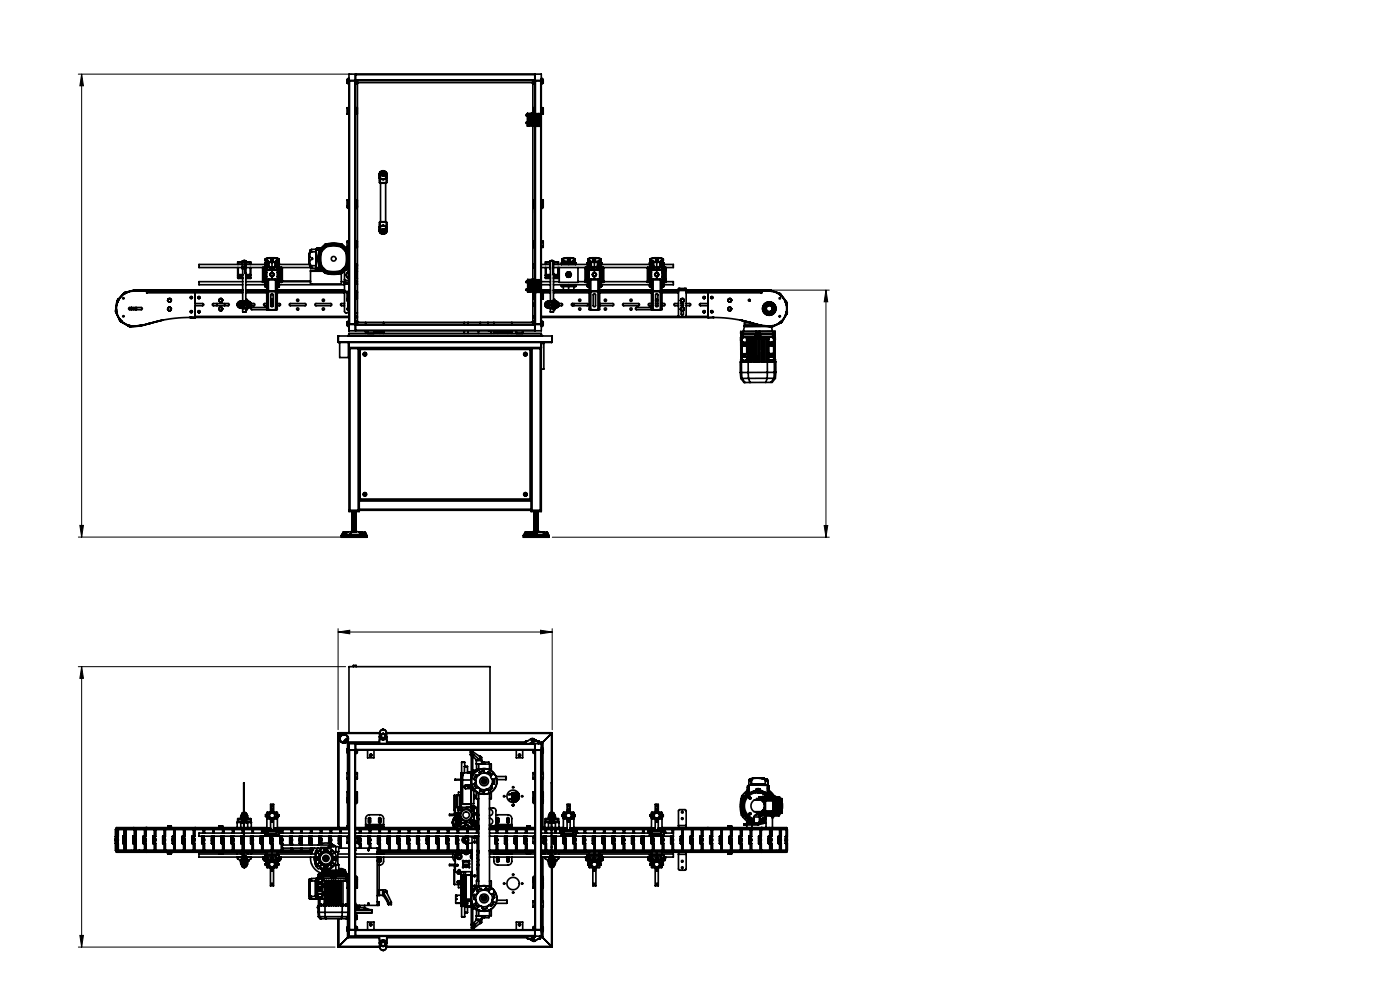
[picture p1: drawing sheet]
<svg xmlns="http://www.w3.org/2000/svg" width="420mm" height="297mm" viewBox="0 0 420 297" stroke-linecap="round" stroke-linejoin="round" font-family="sans-serif">
<g fill="none" stroke="#000" stroke-width=".3">
<path d="M23.5 22.2h82.1M24.5 22.2l.5 3.5h-1zM24.5 22.2v138.8M214.3 87h34.5M247.8 87l.5 3.5h-1.1zM247.8 87v74M24 157.5h1l-.5 3.5zM247.2 157.5h1.1l-.5 3.5zM23.5 161h81.8M165.7 161h83.1M23.5 199.8h80.2M24.5 199.8l.5 3.5h-1z"/>
<path d="M24.5 199.8v84M101.4 189.4l3.5-.5v1.1zM101.4 188.4v30.3M101.4 189.4h64.3M162.2 188.9l3.5 .5-3.5 .6zM165.7 188.4v30.3M23.5 283.8h77M24 280.3h1l-.5 3.5z"/>
</g>
<g fill="#000">
<path d="M24.5 22.2l.5 3.5h-1zM24 157.5h1l-.5 3.5zM247.8 87l.5 3.5h-1.1zM247.2 157.5h1.1l-.5 3.5z"/>
<path d="M198.3 81a.25 .25 0 0 1 .5 0 .25 .25 0 0 1-.5 0zM195.2 81a.25 .25 0 0 1 .5 0 .25 .25 0 0 1-.5 0zM179.6 81a.25 .25 0 0 1 .5 0 .25 .25 0 0 1-.5 0zM176.5 81a.25 .25 0 0 1 .5 0 .25 .25 0 0 1-.5 0zM82.9 81a.25 .25 0 0 1 .5 0 .25 .25 0 0 1-.5 0zM79.8 81a.25 .25 0 0 1 .5 0 .25 .25 0 0 1-.5 0zM158.8 104.7a.25 .25 0 0 1 .5 0 .25 .25 0 0 1-.5 0zM158.8 149.6a.25 .25 0 0 1 .5 0 .25 .25 0 0 1-.5 0zM107.8 104.7a.25 .25 0 0 1 .5 0 .25 .25 0 0 1-.5 0zM107.8 149.6a.25 .25 0 0 1 .5 0 .25 .25 0 0 1-.5 0z"/>
<path d="M24.5 199.8l.5 3.5h-1zM24 280.3h1l-.5 3.5z"/>
<path d="M101.4 189.4l3.5-.5v1.1zM162.2 188.9l3.5 .5-3.5 .6z"/>
<path d="M166.5 257.9a.25 .25 0 0 1 .5 0 .25 .25 0 0 1-.5 0zM74.2 257.9a.25 .25 0 0 1 .5 0 .25 .25 0 0 1-.5 0zM92.5 266.1a.25 .25 0 0 1 .5 0 .25 .25 0 0 1-.5 0zM92.5 266.2a.25 .25 0 0 1 .5 0 .25 .25 0 0 1-.5 0zM92.5 266.1a.25 .25 0 0 1 .5 0 .25 .25 0 0 1-.5 0zM92.5 265.9a.25 .25 0 0 1 .5 0 .25 .25 0 0 1-.5 0zM228.1 254.9a.25 .25 0 0 1 .5 0 .25 .25 0 0 1-.5 0zM198.3 248.2a.25 .25 0 0 1 .5 0 .25 .25 0 0 1-.5 0zM195.2 248.2a.25 .25 0 0 1 .5 0 .25 .25 0 0 1-.5 0zM168.8 248.2a.25 .25 0 0 1 .5 0 .25 .25 0 0 1-.5 0zM171.9 248.2a.25 .25 0 0 1 .5 0 .25 .25 0 0 1-.5 0zM198.3 255.3a.25 .25 0 0 1 .5 0 .25 .25 0 0 1-.5 0zM195.2 255.3a.25 .25 0 0 1 .5 0 .25 .25 0 0 1-.5 0zM83 248.2a.25 .25 0 0 1 .5 0 .25 .25 0 0 1-.5 0zM79.8 248.2a.25 .25 0 0 1 .5 0 .25 .25 0 0 1-.5 0zM179.6 255.3a.25 .25 0 0 1 .5 0 .25 .25 0 0 1-.5 0zM176.5 255.3a.25 .25 0 0 1 .5 0 .25 .25 0 0 1-.5 0zM82.9 255.3a.25 .25 0 0 1 .5 0 .25 .25 0 0 1-.5 0zM79.8 255.3a.25 .25 0 0 1 .5 0 .25 .25 0 0 1-.5 0zM227.2 233.2a.25 .25 0 0 1 .5 0 .25 .25 0 0 1-.5 0zM227.1 233.2a.25 .25 0 0 1 .5 0 .25 .25 0 0 1-.5 0z"/>
</g>
<g fill="none" stroke="#000" stroke-width=".5">
<path d="M104.1 32.3l.4 .4M104.1 24.4v.5l.6 .4M104.1 34.1h.6M104.1 23.9h.6M104.1 32.3h.6M104.1 23.9v.5M104.1 32.3v1.8M104.1 24.4h.6M104.5 33.8l-.4 .3M104.5 33.8h.2M104.5 32.7h.2M104.5 32.7v1.1"/>
<path d="M104.7 23.5l-.4 .1-.2 .3M104.7 22.2h57.7v76.9h-57.7zM104.7 24.2h57.7M104.8 24.1v73.1M106.5 24.1v73.1M106.6 33.8h.2M106.6 34.1h.6M106.6 22.4h53.9v1.6h-53.9M106.6 32.3h.6M106.6 32.7h.2M106.6 24.4h.6M106.6 22.2v76.9"/>
<path d="M106.8 33.8l.4 .3M106.8 32.7v1.1M107.2 24.4v.5l-.6 .4M107.2 32.3l-.4 .4M107.2 24.1v.3M107.2 32.3v1.8M158.1 34.5v.1M158.1 36.8v.1M158.2 34l.2 .1M158.2 37.8h1.6M158.2 34v3.8M158.2 34h1.6"/>
<path d="M158.4 37.6l-.2 .2M158.4 37.6h.5M158.4 34.1v3.5M158.4 34.1h.8M158.9 36.6l.3 .2M158.9 37.6l-.3 .2M158.9 36.6a.42 .42 0 0 0-.5 .4 .42 .42 0 0 0 .4 .5 .42 .42 0 0 0 .5-.5M159.2 35h.6M159.2 37.3l-.3 .3M159.2 37.3h.6M159.2 36.8h.1M159.2 36.8h.6"/>
<path d="M159.2 36.9l.1 .1M159.2 34.1v.4M159.2 35v.5M159.2 35.9v.5M159.2 36.8v.1M159.2 34.5h.1M159.2 34.5l.1 .2M159.2 34.5h.6M159.3 34.7l-.1 .3M159.3 34.7a.42 .42 0 0 0-.6-.4 .42 .42 0 0 0-.2 .7 .42 .42 0 0 0 .7 0M159.3 37l-.1 .3M159.4 34l-.2 .1"/>
<path d="M159.6 35v.5M159.6 35.9v.5M159.6 36.8v.5M159.8 37.3h.6M159.8 36.4h.6M159.8 36.8h.6M159.8 35.5h.6M159.8 35.9h.6M159.8 34.5h.6M159.8 35h.6M159.8 34.5v.5M159.8 35.5v.4"/>
<path d="M159.8 36.4v.4M159.8 37.3v.5M159.8 35.5h-.9v.4h.9M159.8 36.4h-.9v.2M159.8 34.1v-9l-.3-.3h-51.9l-.4 .3 .1 71.4 52.2 .1 .3-.4v-8.7M159.8 37.8v46M159.8 33.8h.1M159.9 33.7h.1M159.9 32.3l.4 .4M159.9 24.4v.5l.6 .4M159.9 24.1v.3M159.9 32.3v1.8"/>
<path d="M159.9 32.3h.6M159.9 24.4h.6M160.3 33.8l-.3 .3M160.3 32.7v1.1M160.3 33.8h.2M160.3 32.7h.2M160.4 37.8h1.6M160.4 34.1h-.8v.4M160.4 34.1v.4M160.4 35v.5M160.4 35.9v.5M160.4 36.8v.5"/>
<path d="M160.4 35.9h.9v.5h-.9M160.4 36.8h.6M160.4 37.3h.6M160.4 35h.6M160.4 34.1h1.6M160.4 22.2v2M160.5 24.2v9.9M160.5 37.8v46.5M160.6 24.1v10M160.6 37.8v46M160.6 37.3v.5h-.8M160.6 34.5v.5"/>
<path d="M160.6 35.5v.4M160.6 36.4v.4M161 35l.3 .2M161 37.3h.1M161 34.6a.42 .42 0 0 1 .7 0 .42 .42 0 0 1-.4 .6M161 34.6v.4M161 34.6h.1M161 37.7l-.2 .1M161 34.5v.1M161 35.5v.4M161 36.4v.4M161 37.3v.4"/>
<path d="M161 37.7h.8M161 36.8v.5M161 36.8a.42 .42 0 0 1 .6 0 .42 .42 0 0 1 0 .6 .42 .42 0 0 1-.6-.1M161.3 34.2l-.3 .3h-.6M161.3 35.2v.3h-.9M161.3 34.2h.5M161.6 34.1l-.3 .1M161.8 37.7l.2 .1M161.8 34.2v3.5M162 34.1l-.2 .1M162 34.1v3.7M162.2 24.1v73.1"/>
<path d="M162.4 23.5l.4 .1 .2 .3M162.4 33.8h.2M162.4 34.1h.6M162.4 23.9h.6M162.4 32.3h.6M162.4 32.7h.2M162.4 24.4h.6M162.6 33.8l.4 .3M162.6 32.7v1.1M163 24.4v.5l-.6 .4M163 32.3l-.4 .4M163 23.9v.5"/>
<path d="M163 32.3v1.8M104.1 60l.4 .4M104.1 60h.6M104.1 60v2.1M106.6 60h.6M107.2 60l-.4 .4M107.2 60v2.1M113.8 53.2v.1M113.8 53.2h.1M113.8 52.3v.9M113.8 52.3h.1M113.8 52.2v.1"/>
<path d="M113.8 53.2l.1 1.5M113.8 52.1v.2M113.8 52.1l.1 1M113.9 54.7h.1M113.9 54.8l.1 .1 2-.1M113.9 53.1l.3 .5 .7 .2M113.9 53.1h.1M113.9 54.8h2.1M113.9 53.1v1.7M113.9 53.1v.1M113.9 51.7l-.1 .5M113.9 51.7l-.1 .4"/>
<path d="M114 51.7h-.1M114 52l-.2 .1M114 52v1M114 53l-.1 .1M114 53l.4 .5 .5 .2M114.1 51.7l-.1 .3M114.1 51.7h-.1M114.2 54.9v11.5M114.9 53.7v.1M114.9 51.6a.59 .59 0 0 1 .6 .6 .59 .59 0 0 1-.6 .5M114.9 51.6a.59 .59 0 0 0-.6 .6 .59 .59 0 0 0 .6 .5M114.9 51.2l-.8 .5"/>
<path d="M114.9 51.2l.9 .5M114.9 52.7h.1M114.9 51.6v.1M114.9 51.7a.51 .51 0 0 0-.5 .5 .51 .51 0 0 0 .5 .5M114.9 51.7a.51 .51 0 0 1 .5 .5 .51 .51 0 0 1-.5 .5M114.9 51.2l1 .5M114.9 51.2h.1M114.9 51.2l-.9 .5M115.7 54.9v11.5M115.8 51.7l.1 .3M115.8 51.7h.1M115.8 53l.2 .1"/>
<path d="M115.8 53l-.2 .4-.7 .3M115.9 52l.1 .1M115.9 52l-.1 1M115.9 51.7l.2 .5M115.9 51.7l.1 .4M115.9 53.2l-.2 .4-.8 .2M116 53.1l-.1 .1M116 53.1h.1M116 53.1v1.7M116 54.7h.1M116 52.1l.1 .2M116 52.1v1"/>
<path d="M116 53.2v1.5M116 53.2v.1M116 53.2h.1M116.1 52.2v.1M116.1 52.3h.1M116.1 53.2l-.1 .1M116.1 52.3v.9M159.9 60l.4 .4M159.9 60v2.1M159.9 60h.6M162.4 60h.6M163 60l-.4 .4"/>
<path d="M163 60v2.1M72.7 79.3h-13v.9h13M72.7 78.3h.1M72.7 78.5h-1.4v.8M72.7 78.7h-1.2v.6M72.7 78.3v2.3M72.8 78.2v12M72.8 78.2h.1M72.8 78.2l-.1 .1M72.8 78.2h.8M73 78.1h.2M73 78.1h.1"/>
<path d="M73.2 78.1h.1M73.2 78.1h.3M73.3 78.1h.1M73.6 78.1v.1M73.6 78.1l.1 .1M73.6 78.1v3.9h.1M73.6 78.1l-.8 .1M73.6 78.2h.1M73.7 79.3h5.8M73.7 78.2v3.7M73.7 78.5h1.5v.8M73.7 78.7h1.4v.6"/>
<path d="M79.4 78.8v.4M79.4 78.8l.2 .1M79.4 79.2l.1 .1M79.5 79.3v.9M79.5 78.7l-.1 .1M79.5 78.7h.1M79.5 78.7l1.1 .1M79.5 78.7l.1 .1M79.6 78.9v.6M79.6 79.5l.1 2.2M79.6 78.8v.1M79.6 78.8l.1 .7"/>
<path d="M79.6 78.8h.4M79.6 78.1l.1 .1M79.6 77.7h.1M79.6 78.1h.1M79.6 77.7v.4M79.7 79.5h-.1M79.7 79.5v2.2M79.7 79.5h.3M79.7 78.1v.1M79.7 77.6l-.1 .1M79.7 77.6v.1M79.7 78.2h.1"/>
<path d="M79.7 77.7h.1M79.7 78.2l.8 .2M79.7 77.7v.4M79.7 77.6h.1M79.7 78.1h.1M79.7 78.1l.8 .2M79.7 77.6a1.37 1.37 0 0 1 1.8 0M80 79.5h.1M80 78.8v.7M80 78.8h.1M80 79.5v1.5M80 78.8l.2 .1"/>
<path d="M80.1 78.8l.1 .1M80.1 78.8v.1M80.1 78.9v.6M80.1 78.9l.2 .1M80.1 79.5h.2M80.1 79.5v1.5M80.2 78.9l.1 .1M80.3 79v.5M80.3 79.5h.4M80.3 79.5v1.5M80.5 78.3l.4 .3 .3-.3M80.5 78.3v.1"/>
<path d="M80.5 78.4l.1 .2M80.5 78.4l.4 .2 .4-.2M80.6 78.6l.1 1.4h1.8l.1-1.4M80.6 78.6h1M81.2 78.3l.1 .1M81.3 78.4h.3M81.3 78.2l-.1 .1M81.3 77.6a1.25 1.25 0 0 0-1.6 .1M81.3 77.6v.1M81.3 78.1h.1M81.3 77.6h.1M81.3 77.7h.1"/>
<path d="M81.3 77.7v.4M81.4 78.1h.1M81.3 77.6l.1 .1M81.3 78.1l.2 .1M81.4 78.1l.1 .1M81.4 78.1h.4M81.4 77.7h.4M81.4 77.7h.1M81.5 78.2h.1M81.5 77.6l-.1 .1M81.5 77.6h.1M81.5 77.6h-.2"/>
<path d="M81.5 78.2l-.2 .2M81.6 78.2h.1M81.6 77.6h.1M81.6 77.3h.8M81.6 77.3l-1.9 .3M81.6 78.4h.3M81.6 78.4v.2M81.6 78.6h1M81.6 77.3v.3M81.6 78.2v.2M81.6 78.6v2.1M81.7 77.6l.1 .1"/>
<path d="M81.7 77.6h.2M81.7 77.6a1.37 1.37 0 0 1 1.8 0M81.7 78.2l.2 .2M81.8 78.1l-.1 .1M81.8 78.1h.1M81.8 77.7h.1M81.8 77.7v.4M81.9 78.1h.1M81.9 78.1l-.2 .1M81.9 77.6l-.1 .1M81.9 77.7h.1M81.9 77.6h.1"/>
<path d="M81.9 77.7a.84 .84 0 0 1 1.3-.1l.3 .1M81.9 78.2l.1 .1M81.9 78.4l.4 .2 .4-.2M82 78.3l-.1 .1M82 78.3l.3 .3 .4-.3M82.4 77.3h.1M82.4 77.3l1.1 .3M82.5 79.5h.4M82.6 78.6h.1M82.6 78.6v.1M82.7 78.4h.1M82.7 78.3v.1"/>
<path d="M82.8 78.4l-.2 .2M82.8 78.4h-.1M82.8 77.4l.7 .2M82.9 79.5h.2M82.9 79.5v1.5M83.1 78.8h-.2v.7M83.1 78.8h.1M83.1 78.8h.5M83.1 78.8v.7M83.1 79.5h.4M83.1 79.5v1.5M83.5 77.6h.1"/>
<path d="M83.5 78.2l-.8 .2M83.5 78.2h.1M83.5 78.1l-.8 .2M83.5 77.7h.1M83.5 77.7v.4M83.5 78.1h.1M83.5 77.6l.1 .1M83.5 78.2l-.7 .2M83.5 78.1v.1M83.5 77.6v.1M83.5 79.5h.1M83.5 79.5v2.2"/>
<path d="M83.6 78.1h.1M83.6 78.1h-.1M83.6 78.1l-.1 .1M83.6 77.7h.1M83.6 77.7v.4M83.6 78.8l-.1 .7M83.6 78.8v.1M83.6 79.5l-.1 2.2M83.6 78.9v.6M83.7 78.7h.1M83.7 78.7l-.1 .1M83.7 78.7l.1 .1"/>
<path d="M83.7 79.3h9.1M83.8 79.2l-.1 1M83.8 78.8l-.2 .1M83.8 79.2h.1M83.8 78.7l-1.2 .1M83.8 78.8h.1M83.8 78.8v.4M83.8 79.2v.1M92.7 77.8h.1M92.7 77.2h.1M92.7 77.7h.1M92.7 77.2v.1"/>
<path d="M92.7 77.9l.1 .1M92.7 77.3h.1M92.7 77.3v.5M92.8 78.3v.3M92.8 78.3h.1M92.8 76.8h.1M92.8 77.4h-.1M92.8 77.3h-.1M92.8 79l.1 .3M92.8 76.1h.1M92.8 76.5v.3M92.9 79h-.1"/>
<path d="M92.9 75.8l-.1 .3M92.9 75.5l-.1 2.1 .1 2M92.9 79.6l.1 .6M92.9 79.6h.5M93.4 74.9h-.4l-.1 .6M93.4 79.6v.8h1.4M93.4 79.6h1.4M93.4 75.5h1.4M93.4 75.5h-.5M93.5 75.5a1 1 0 0 0-.6 1.1 1 1 0 0 0 .9 .8v.3a1 1 0 0 0-.9 .9 1 1 0 0 0 .6 1M94.8 74.7h-1.4v.8M94.8 74.7v5.7"/>
<path d="M94.8 74.8h.4M94.8 74.7h.4M95.1 74.6l-.1 .1M95.1 74.4h1.2M95.1 74.4v.2h1M95.1 74.6h.4M95.2 74.6h-.1M95.2 74.8l.3 .2M95.2 74.7v.1M95.2 74.7h.1M95.2 74.7h.3M95.2 74.7l.3 .1"/>
<path d="M95.2 74.7l.3 .2M95.3 77.4v.3M95.3 77.7h.1M95.4 77.4h-.1M95.5 74.7h.1M95.5 75h.1M95.5 74.7v.1M95.5 74.7l.5 .1M95.5 74.8h.4M95.5 74.8h.1M95.5 74.9h.1M95.5 74.6v.1"/>
<path d="M95.5 74.6h.6M95.5 74.6h.1M95.5 74.6l.5 .2M95.5 75h.3M95.5 74.9v.1M95.5 74.8v.1M95.5 74.9h.3M95.8 75a9.3 9.3 0 0 0 0 5.1M95.8 75l.5 .3M96.3 79.8l1.5 1.5M96.3 75.3a8.7 8.7 0 0 0 0 4.5M96.3 79.8l-.4 .3"/>
<path d="M96.4 74.3l-1.3 .1M97.2 74.7a3.7 3.7 0 0 1 3.6-1 3.4 3.4 0 0 1 3.1 4.1 3.5 3.5 0 0 1-4.6 3.6 3.4 3.4 0 0 1-3.1-4.1 2.44 2.44 0 0 1 1-2.6zM97.5 73.2l-1.7 1.8M97.5 73.2a9.3 9.3 0 0 1 5.2 0M97.5 73.2l.1 .1M97.6 73.3l-.5 .4a3.8 3.8 0 0 0-1.6 3.9l.4 2.5M97.6 73.3a8 8 0 0 1 5.2 .2l1.5 1.5M97.6 73.3l.2 .5M97.8 73.8l-1.5 1.5M97.8 73.8a8.7 8.7 0 0 1 4.6 0M102.4 73.8l1.5 1.5M102.7 73.2l1.7 1.8"/>
<path d="M102.7 73.2l-.3 .6M103.9 79.8l-1.5 1.5M103.9 75.3a8.7 8.7 0 0 1 0 4.5M103.9 79.8l.5 .3M104.1 72.4l.6 .5M104.1 74l.6 .1M104.1 62.1l.2 .3h.4M104.1 62.1h.6M104.1 72.4v1.6M104.3 75a8 8 0 0 1-.2 5.3l-1.5 1.5M104.3 75l-.4 .3M104.4 75l.3 1.5"/>
<path d="M104.4 75h-.1M104.5 79.9h.2M104.5 61.4l-.4 .4h.6M104.5 61.4h.2M104.5 60.4h.2M104.5 60.4v1M104.6 79.3h.1M104.7 63.8h.1M104.7 73.5l-.6 .5M104.7 72.3l-.6 .1M104.7 78.6l-.3 1.5M106.6 73.5l.6 .5"/>
<path d="M106.6 72.3l.6 .1M106.6 79.3h.6M106.6 61.4h.2M106.6 60.4h.2M106.6 62.1h.6M106.6 79.9h.2M106.8 61.4l.4 .4h-.6M106.8 60.4v1M107.2 62.1l-.2 .3h-.4M107.2 72.4l-.6 .5M107.2 74l-.6 .1M107.2 72.4v1.6"/>
<path d="M107.2 79.7l-.6 .4M107.2 79.6l-.6 .4M113.8 69.1h.1M113.8 68.1v1M113.8 68.1h.1M113.8 69.1v.2M113.8 69.1l.2 .6M113.8 69.3l.2 .1M113.8 69.3l.2 .4M113.8 68v.1M113.9 66.7l-.1 1.4M113.9 66.7h.1"/>
<path d="M113.9 66.6l.1-.2 2 .2M113.9 68.3l.1 .1M113.9 68.3h.1M113.9 66.6h2.1M113.9 66.6v1.7M113.9 68.3l-.1 1M113.9 68.1v.2M114 69.7h.1M114 69.7l.9 .5M114 69.4l.1 .3M114 68.4v1M114.1 69.7l.8 .5"/>
<path d="M114.9 67.5l.8 .3 .3 .5M114.9 67.5v.2M114.9 67.7l-.7 .2-.2 .5M114.9 67.7l.6 .1 .3 .6M114.9 68.6a.59 .59 0 0 0-.6 .6 .59 .59 0 0 0 .6 .6M114.9 68.6a.59 .59 0 0 1 .6 .6 .59 .59 0 0 1-.6 .6M114.9 68.6h.1M114.9 69.7v.1M114.9 68.6a.51 .51 0 0 1 .5 .5 .51 .51 0 0 1-.5 .6M114.9 68.6a.51 .51 0 0 0-.5 .5 .51 .51 0 0 0 .5 .6M114.9 70.2h.1M114.9 67.5l-.7 .3-.3 .3"/>
<path d="M115.8 69.7l-.9 .5M115.8 68.4l.1 1M115.9 69.4l-.1 .3M115.9 69.7h-.1M115.9 69.7l-1 .5M115.9 69.6v.1M115.9 68.1l.1 .2M116 68.3h.1M116 68.3l-.2 .1M116 66.6v1.7M116 68.3v1M116 66.7h.1"/>
<path d="M116 66.7v1.4M116 68l.1 .1M116 69.3l-.1 .1M116 69.3l-.1 .3M116 68.1h.1M116.1 69.1l-.2 .5M116.1 69.1l-.1 .2M116.1 69.1h.1M116.1 68.1v1M159.8 79.3h.7M159.9 62.1l.1 .3h.4M159.9 72.4l.6 .5"/>
<path d="M159.9 74l.6 .1M159.9 72.4v1.6M159.9 62.1h.5M160.3 61.4l-.4 .4h.6M160.3 60.4v1M160.3 61.4h.2M160.3 60.4h.2M160.4 61.8l.1 2M160.5 73.5l-.6 .5M160.5 72.3l-.6 .1M162.4 73.5l.6 .5M162.4 72.3l.6 .1"/>
<path d="M162.4 79.3h2.6M162.4 61.4h.2M162.4 60.4h.2M162.4 62.1h.6M162.6 61.4l.4 .4h-.6M162.6 60.4v1M163 72.4l-.6 .5M163 74l-.6 .1M163 62.1l-.2 .3h-.4M163 72.4v1.6M165 78.2v.1M165 78.3h.1"/>
<path d="M165 78.5h-1.4v.8M165 78.7h-1.2v.6M165 78.2h.1M165 78.3v2.3M165.1 78.2h.8M165.1 78.2v12M165.1 78.2h.1M165.2 78.1h.7M165.2 78.1l-.1 .1M165.3 78.1h.2M165.3 78.1h.1M165.5 78.1h.1"/>
<path d="M165.5 78.1h.3M165.6 78.1h.1M165.9 78.1v.1M165.9 78.1l.1 .1M165.9 78.1v3.9h.1M165.9 78.2h.1M166 79.3h10.2M166 78.2v3.7M166 78.5h1.5v.8M166 78.7h1.4v.6M168.4 78.8v.4M168.4 79.2h4.3"/>
<path d="M168.4 79.2v.1M168.5 78.7h.1M168.5 78.7h4.2M168.6 78.1l.1 .1M168.6 77.7h.1M168.6 78.1h.1M168.6 77.7v.4M168.7 78.1v.1M168.7 77.6l-.1 .1M168.7 77.6v.1M168.7 77.6h.1M168.7 78.2h.1"/>
<path d="M168.7 78.2l.7 .2M168.7 78.1h.1M168.7 77.7v.4M168.7 77.6a1.37 1.37 0 0 1 1.7 0M168.7 78.2l.8 .2M168.8 78.1l.6 .2M168.8 77.7h-.1M168.8 77.7v.4M169.4 78.4l.2 .2M169.4 78.4h.1M169.4 78.3l.5 .3 .3-.3M169.4 78.3l.1 .1"/>
<path d="M169.5 78.4l.4 .2 .4-.2M169.6 78.6h1M169.6 78.6v.1M170.2 78.3l.1 .1M170.3 78.4h.3M170.3 78.2l-.1 .1M170.3 77.6l-.4-.2-1.1 .3M170.3 77.6h.1M170.3 77.7h.1M170.3 78.1h.1M170.3 77.7v.4M170.3 77.6l.1 .1"/>
<path d="M170.3 78.1l.1 .1M170.4 77.7v.4M170.4 78.1h.1M170.4 78.1h.2M170.4 78.1v.1M170.4 77.7h.2M170.4 78.1h-.1M170.4 77.7h.1M170.4 78.2h.2M170.4 77.6h.2M170.4 77.6v.1M170.4 77.6h-.1"/>
<path d="M170.4 78.2l-.1 .2M170.6 79.3h.1M170.6 78.1v.1M170.6 78.1h.2M170.6 78.2h.1M170.6 77.6v.1M170.6 77.6h.1M170.6 77.7h.2M170.6 78.4h.3M170.6 77.3l1.9 .3M170.6 77.3l-1.9 .3M170.6 78.4v.2"/>
<path d="M170.6 78.6h1M170.6 77.3v.3M170.6 77.7v.4M170.6 78.6v.1M170.7 77.6l.1 .1M170.7 77.6h.1M170.7 77.6a1.37 1.37 0 0 1 1.8 0M170.7 78.2l.2 .2M170.8 78.1l-.1 .1M170.8 78.1h.1M170.8 77.7h.1M170.8 77.7v.4"/>
<path d="M170.8 77.6v.1M170.8 77.6h.1M170.8 77.6l.5-.2 1.1 .3M170.9 78.2l.1 .1M170.9 78.4l.4 .2 .4-.2M171 78.3l-.1 .1M171 78.3l.3 .3 .4-.3M171.6 78.6v.1M171.7 78.4h.1M171.7 78.3v.1M171.7 78.4l-.1 .2M172.4 78.1l-.7 .2"/>
<path d="M172.4 77.7h.1M172.4 77.7v.4M172.5 77.6h.1M172.5 78.2l-.8 .2M172.5 77.6v.1M172.5 78.2h.1M172.5 78.1h.1M172.5 77.7h.1M172.5 78.1h-.1M172.5 77.7v.4M172.5 78.1v.1M172.7 78.8h.1"/>
<path d="M172.7 78.8v.4M172.7 79.2v.1M176.2 78.8h.1M176.2 78.8v.4M176.2 78.8l.1 .1M176.2 79.2v.1M176.2 79.3v.9M176.2 78.7h.1M176.2 78.7l1.1 .1M176.2 78.7l.1 .1M176.3 78.9v.6M176.3 79.5l.1 2.2"/>
<path d="M176.3 78.8v.1M176.3 78.8l.1 .7M176.3 78.8h.4M176.4 78.1v.1M176.4 77.7h.1M176.4 78.1h.1M176.4 77.7v.4M176.4 79.5h-.1M176.4 79.5h.3M176.4 79.5l.1 2.2M176.4 77.6v.1M176.4 78.2h.1"/>
<path d="M176.4 78.2l.8 .2M176.4 77.6h.1M176.4 78.1l.8 .2M176.4 77.6a1.37 1.37 0 0 1 1.8 0M176.7 79.5h.1M176.7 78.8v.7M176.7 78.8h.1M176.7 79.5v1.5M176.8 78.8h.1M176.8 78.8l.1 .1M176.8 78.8v.1M176.8 78.9v.6"/>
<path d="M176.8 78.9l.2 .1M176.8 79.5h.2M176.8 79.5v1.5M176.9 78.9l.1 .1M177 79v.5M177 79.5h.4M177 79.5v1.5M177.2 78.4l.1 .2M177.2 78.4h.1M177.2 78.3l.4 .3 .3-.3M177.2 78.3v.1M177.2 78.4l.4 .2 .4-.2"/>
<path d="M177.3 78.6l.1 1.4h1.8l.1-1.4M177.3 78.6h1M177.9 78.3l.1 .1M178 78.4h.3M178 78.2l-.1 .1M178 77.6a1.25 1.25 0 0 0-1.6 .1M178 77.6l.1 .1M178.1 77.6h.1M178.1 77.7h.1M178.1 78.1h.1M178.1 77.7v.4M178.1 77.6v.1"/>
<path d="M178.1 78.1l.1 .1M178.1 78.1h.4M178.1 77.7h.4M178.2 78.2h.1M178.2 77.6l-.1 .1M178.2 77.6h.1M178.2 77.6h-.1M178.2 78.2l-.2 .2M178.3 78.2h.2M178.3 77.6h.2M178.3 77.3l1.9 .3M178.3 77.3l-1.9 .3"/>
<path d="M178.3 78.4h.3M178.3 78.4v.2M178.3 78.6h1M178.3 77.3v.3M178.3 78.2v.2M178.3 78.6v2.1M178.5 77.6v.1M178.5 77.6h.1M178.5 77.6a1.37 1.37 0 0 1 1.7 0M178.5 78.2l.1 .2M178.5 78.1v.1M178.5 78.1h.1"/>
<path d="M178.5 77.7h.1M178.5 77.7v.4M178.6 78.1h.1M178.6 78.1l-.1 .1M178.6 77.6l-.1 .1M178.6 77.7h.1M178.6 77.7v.4M178.6 77.6h.1M178.6 77.6a1.27 1.27 0 0 1 1.6 .1M178.6 77.6v.1M178.6 78.2l.1 .1M178.6 78.4l.4 .2 .4-.2"/>
<path d="M178.7 78.3l-.1 .1M178.7 78.3l.3 .3 .5-.3M179.2 79.5h.5M179.4 78.4h.1M179.5 78.3l-.1 .1M179.5 78.4l-.2 .2M179.7 79.5h.1M179.7 79.5v1.5M179.8 78.8h-.1v.7M179.8 78.8h.5M179.8 78.8h.1M179.8 78.8v.7"/>
<path d="M179.8 79.5h.4M179.8 79.5v1.5M180.2 77.6h.1M180.2 78.2l-.8 .2M180.2 77.6l.1 .1M180.2 78.2h.1M180.2 78.1l-.7 .2M180.2 78.1h.1M180.2 77.7h.1M180.2 77.7v.4M180.2 78.2l-.7 .2M180.2 78.1v.1"/>
<path d="M180.2 77.6v.1M180.2 79.5h.1M180.2 79.5v2.2M180.3 78.1h-.1M180.3 78.1l-.1 .1M180.3 77.7h.1M180.3 78.1h.1M180.3 77.7v.4M180.3 78.8l-.1 .7M180.3 78.8l.1 .1M180.3 79.5v2.2M180.4 78.9l-.1 .6"/>
<path d="M180.4 78.7h.1M180.4 78.7l-1.1 .1M180.4 78.7l-.1 .1M180.5 79.3v.9M180.5 79.3h14.4M180.5 78.8h.1M180.5 78.8v.4M180.5 78.8l-.1 .1M180.5 79.2v.1M194.9 78.8v.4M194.9 78.8l.1 .1M194.9 79.2v.1"/>
<path d="M194.9 79.3v.9M194.9 78.7v.1M194.9 78.7h.1M194.9 78.7l1.1 .1M194.9 78.7l.2 .1M195 78.9l.1 .6M195.1 79.5v2.2M195.1 78.8l-.1 .1M195.1 78.8v.7M195.1 78.8h.3M195.1 78.1v.1M195.1 77.7h.1"/>
<path d="M195.1 78.1h.1M195.1 78.1l.1 .1M195.1 77.7v.4M195.1 79.5h.1M195.1 79.5h.3M195.1 79.5l.1 2.2M195.1 77.6v.1M195.2 77.6h.1M195.1 78.2h.1M195.1 78.2l.8 .2M195.1 78.1l.8 .2M195.2 77.6h-.1"/>
<path d="M195.2 77.6a1.37 1.37 0 0 1 1.7 0M195.2 78.2l.7 .2M195.4 79.5h.1M195.4 78.8v.7M195.4 78.8h.1M195.4 79.5v1.5M195.5 78.8l.1 .1M195.5 78.8v.1M195.5 78.9v.6M195.5 78.9l.2 .1M195.5 79.5h.2M195.5 79.5v1.5"/>
<path d="M195.6 78.9l.1 .1M195.7 79v.5M195.7 79.5h.4M195.7 79.5v1.5M195.9 78.4l.1 .2M195.9 78.4h.1M195.9 78.3l.4 .3 .3-.3M195.9 78.3v.1M195.9 78.4l.4 .2 .4-.2M196 78.6l.2 1.4h1.7l.1-1.4M196 78.6h1M196.6 78.3l.1 .1"/>
<path d="M196.7 78.4h.3M196.7 78.2l-.1 .1M196.8 77.6a1.25 1.25 0 0 0-1.7 .1M196.8 77.6v.1M196.8 78.1h.1M196.8 77.6h.1M196.8 77.7h.1M196.8 77.6v.5M196.8 78.1l.1 .1M196.8 78.1h.4M196.8 77.7h.4M196.9 78.2h.1"/>
<path d="M196.9 77.6l-.1 .1M196.9 77.6h.1M196.9 77.6h-.1M196.9 78.2l-.2 .2M197 78.2h.2M197 77.6h.2M197 77.3l1.9 .3M197 77.3l-1.9 .3M197 78.4h.3M197 78.4v.2M197 78.6h1M197 77.3v.3"/>
<path d="M197 78.2v.2M197 78.6v2.1M197.2 77.6v.1M197.2 77.6h.1M197.2 77.6a1.37 1.37 0 0 1 1.7 0M197.2 78.2l.1 .2M197.2 78.1v.1M197.2 78.1h.1M197.2 77.7h.1M197.2 77.7v.4M197.3 78.1l-.1 .1M197.3 77.6l-.1 .1"/>
<path d="M197.3 78.1h.1M197.3 77.7h.1M197.3 77.7v.4M197.3 77.6h.1M197.3 77.7a.84 .84 0 0 1 1.3-.1l.3 .1M197.3 78.1l.1 .2M197.3 78.4l.4 .2 .4-.2M197.4 78.3l-.1 .1M197.4 78.3l.3 .3 .5-.3M197.9 79.5h.5M198.1 78.4h.1M198.2 78.3l-.1 .1"/>
<path d="M198.2 78.4l-.2 .2M198.4 79.5h.1M198.4 79.5v1.5M198.5 78.8h-.1v.7M198.5 78.8h.5M198.5 78.8h.1M198.5 78.8v.7M198.5 79.5h.4M198.5 79.5v1.5M198.9 77.6h.1M198.9 78.2l-.8 .2M198.9 78.2h.1"/>
<path d="M198.9 78.1l-.7 .2M198.9 77.7h.1M198.9 77.7v.4M198.9 78.1h.1M198.9 77.6l.1 .1M198.9 78.2l-.7 .2M198.9 78.1v.1M198.9 77.6v.1M198.9 79.5h.1M198.9 79.5v2.2M199 78.1h-.1M199 78.1l-.1 .1"/>
<path d="M199 77.7h.1M199 77.7v.4M199 78.1h.1M199 78.8l-.1 .7M199 78.8l.1 .1M199 79.5v2.2M199.1 78.9l-.1 .6M199.1 78.7h.1M199.1 78.7l-1.1 .1M199.1 78.7l-.1 .1M199.1 78.7l.1 .1M199.2 79.3h2.8v.9h-2.8"/>
<path d="M199.2 79.2v1M199.2 78.8v.4M199.2 78.8l-.1 .1M34.7 93.5h.1M34.7 93.5l1.3 2.7M34.7 92.8h.1M34.8 93l-.1 .5M34.8 93h.1M34.8 93l.1 .1M34.8 93.1h.1M34.8 93.1l.3 .6M34.9 92.7l-.2 .1z"/>
<path d="M34.9 93.1l.2 .5M34.9 92.9l-.1 .1M35 92.9l-.2 .1M35 93.2v.2M35 93.1v.4M35.1 90.3l-.4 2.9M35.1 90.3h.1M35.4 90h.1M35.4 89.9l-.3 .4M35.4 90.1l-.1 .5M35.4 89.9h.1M35.4 89.9v.2"/>
<path d="M35.4 90.2v.2M35.5 89.8h.1M35.5 89.7h.1M35.5 89.8l-.2 .1M35.5 90.1l-.2 .4M35.6 89.7h.1zM35.6 89.9h-.2M35.8 95.8h.1M35.9 95.8h.1M35.9 95.5v.3zM36 95.9l.2 .5M36 95.9l.3 .5"/>
<path d="M36 95.9l.1 .1M36 95.9h.1M36 95.7v.2zM36.1 96h.1M36.1 96l.5 .3zM36.2 96l.3 .2M36.2 96.4l2.6 1.4M36.3 96.4h.1M36.3 96.4l2.4 1.3M36.3 96l.1 .1M37.2 87.8l-2 2.2M37.3 87.9l.3-.1-.4 .4z"/>
<path d="M37.4 87.7h.1M37.5 88h-.1M37.6 87.8h.1M37.6 87.9l-.3 .2M37.7 87.7l-.5 .1M37.7 87.7h.1M37.7 87.7l.2 .1M37.7 87.7l.1 .1M37.7 87.7l-.1 .1M37.8 87.6h.1M37.8 87.6l-.4 .1M37.8 87.6l-.2 .1"/>
<path d="M37.8 87.6l.3 .1zM38.3 97.4l.2 .2M38.4 97.4l.1 .2M38.5 97.6h.1M38.6 97.5v.2M38.6 97.5l.1 .1M38.6 97.7l.5 .2M38.6 97.7h.1M38.6 92.3l3.8-.1a.33 .33 0 0 1 .3 .3 .33 .33 0 0 1-.3 .3h-3.5l-.3-.1zM38.8 97.7h-.2M38.8 97.7h.1M38.8 97.6l.5 .1"/>
<path d="M38.8 97.5l.4 .1M38.9 97.6h.2M39.4 97.6l-.6 .1M39.5 92.2v.6M40.2 87.3a5.3 5.3 0 0 0-5.2 6.2 5.3 5.3 0 0 0 7 4l2.9-.6M40.3 87.3h.3M40.3 86.9l.5 .2M40.3 86.9l-2.5 .7M40.3 87.3h.2M40.4 86.9l32.4 .1-.1-.1M40.4 86.9h.1M40.4 86.9h-.1"/>
<path d="M40.6 87h.2M40.6 87.2l-.5 .1M40.6 87.2h.1M40.8 87.1v.2M40.8 92.2v.6zM40.8 87.1h.1M40.8 87.1l-.2 .1M40.8 87h.1M40.8 87.1l.1 .1M40.8 87l.3 .2M40.9 87.2v.1M41.1 87.2h.1"/>
<path d="M41.4 87.2h.1M41.4 97.6l.2 .1M41.5 87.2h.1M41.7 97.7h.1M41.7 97.6l.4 .1M41.7 97.7h-.1M41.8 97.7h-.2M41.9 87.3h.1M42 87.2h.1M42 97.7l-2.9 .2M42 97.7h.1M42.1 87.2h.1"/>
<path d="M42.1 97.7h.1M42.2 97.5l-.3 .1M42.9 87.2v.1M43 87.2h.7M43 87.2h.1M43.2 87.3h.3M43.3 87.3h.1M43.3 87l.5 .2M43.3 87h.1M43.3 86.9l.5 .3M43.5 87h.2M43.7 87.2h.1"/>
<path d="M43.7 87h.1M43.7 87l.3 .2M43.8 87.3l.3 .5M43.8 87.2v.1M43.8 87.2h.1M43.8 87.2l.5 .1M44 87.2h.1M44.1 87.8h28.7M44.3 87.2v.1M44.3 87.3h.1M44.3 87.3v.1M44.4 87.3h.4"/>
<path d="M44.4 87.3v.1M44.4 87.2v.1M44.5 97h.1M44.6 97h-.1M44.6 97h.1M44.8 87.3h.2M44.8 87.3v.1M44.9 87.2l-.1 .1M44.9 87.2h.1M45 96.9l-.3 .1M45 96.9l-2.9 .8M45 87.2v.1"/>
<path d="M45 87.3h.7M45 87.3v.1M45 87.2h.1M45.1 87.2h.1M45.8 87.2v.2l-.1-.1M45.8 87.2l-.1 .1M45.8 87.2v.3M46 87.2h.6M46 87.2h.1M46 87.2l-5.8 .1M46 87.4l.3-.2 .3 .2M46 87.4l.2-.2 .3 .2"/>
<path d="M46.3 87l.4 .2M46.3 87h.1M46.3 86.9l.4 .3M46.5 87h.2M46.6 87.2h2.3M46.6 87.2h.1M46.7 87h.1M46.7 87l.2 .2M46.7 87.2l.1 .3M46.7 87.2h.1M46.7 87.2l.1 .3v-.2M46.8 87.2v.1"/>
<path d="M46.8 87.3h.4M46.9 87.2h.1M47.2 87.2v.1M47.2 87.3h.1M47.2 87.3v.1M47.3 87.3h.5M47.3 87.3v.1M47.3 96.3h.1M47.4 87.2l-.1 .1M47.4 96.3h-.1M47.4 96.3h.1M47.8 87.3h.1"/>
<path d="M47.8 87.3v.1M47.8 96.2h.1M47.8 96.2h-.1M47.8 96.2l-2.8 .7M47.8 87.2v.1M47.8 96.2l-5.7 1.5M47.9 87.2h.1M47.9 87.2v.1M47.9 87.3h.8M47.9 87.3v.1M48.7 87.2v.2v-.1M48.7 87.2v.1"/>
<path d="M48.8 87.2l-.1 .3M48.9 87.2h.6M48.9 87.2h.1M48.9 87.4l.3-.2 .3 .2M49 87.4l.2-.2 .2 .2M49 95.9l-1.2 .3M49.2 87l.5 .2M49.2 87h.1M49.2 86.9l.5 .3M49.4 87h.2M49.5 87.2h2.3M49.5 87.2h.1"/>
<path d="M49.6 87h.1M49.6 87l.3 .2M49.6 87.2l.1 .2zM49.7 87.2h.1M49.7 87.2v.1M49.7 87.3h.4M49.7 87.3l.1 .2M49.9 87.2h.1M50.1 87.2v.1M50.1 87.3h.2M50.1 87.3v.1M50.3 87.3h.4"/>
<path d="M50.3 87.3v.1M50.3 92.7l.2 .2M50.3 90.1l.2 .2M50.3 87.2v.1M50.4 92.7l.1 .2M50.4 90.1l.1 .2M50.4 92.7h-.1M50.4 90.1h-.1M50.4 92.4v.3M50.4 92.4l-.1 .3M50.4 89.8v.3M50.4 89.8l-.1 .3"/>
<path d="M50.5 92.9l.4 .2M50.5 90.3l.4 .2M50.7 87.3h.1M50.7 87.3v.1M50.7 87.2v.1M50.8 92.1l.4 .2M50.8 92.1l-.4 .3M50.8 89.5l-.4 .3M50.8 89.5l.4 .2M50.8 87.2h.1M50.8 87.2v.1M50.8 87.3h.8"/>
<path d="M50.8 87.3v.1M50.9 87.2h.1M51.2 92.3l.1 .2M51.2 92.3l.2 .2M51.2 89.7l.1 .2M51.2 89.7l.2 .2M51.3 92.8l-.4 .3M51.3 90.2l-.4 .3M51.3 92.5v.3M51.3 89.9v.3M51.4 92.5l-.1 .3M51.4 89.9l-.1 .3"/>
<path d="M51.4 92.5h-.1M51.4 89.9h-.1M51.7 87.2l-.1 .2v-.1M51.7 87.2l-.1 .1M51.7 87.2v.3M51.8 87.2h.6M51.8 87.2h.1M52.1 87l.5 .2M52.1 87h.1M52.1 86.9l.5 .3M52.3 87h.2M52.4 87.4l-.2-.2-.3 .2 .2-.2 .3 .2"/>
<path d="M52.4 87.2h2.4M52.4 87.2h.1M52.5 87h.1M52.5 87l.3 .2M52.6 87.2l.1 .2zM52.6 87.2h.1M52.6 87.2l.1 .1M52.7 87.3h.4M52.7 87.3v.2M52.8 87.2h.1M53.1 87.2v.1M53.1 87.3h.1"/>
<path d="M53.1 87.3v.1M53.2 87.3h.4M53.2 87.3v.1M53.2 87.2v.1M53.6 87.3h.2M53.6 87.3v.1M53.6 87.2v.1M53.7 87.2h.1M53.8 87.2v.1M53.8 87.3h.7M53.8 87.3v.1M53.9 87.2h.1"/>
<path d="M54.5 87.3l.1 .1zM54.6 87.2v.3M54.8 87.2h.6M54.8 87.2h.1M55.1 87l.4 .2M55.1 87h.1M55.1 86.9l.4 .3M55.3 87h.2M55.3 87.4l-.2-.2-.3 .2 .3-.2 .2 .2M55.4 87.2h2.3M55.4 87.2h.1M55.4 87h.1"/>
<path d="M55.5 87l.2 .2M55.5 87h.1M55.5 87.2l.1 .2zM55.5 87.2h.1M55.5 87.2l.1 .1M55.6 87.3h.4M55.6 87.3v.2M55.7 87.2h.1M56 87.2v.1M56 87.3h.1M56 87.3v.1M56.1 87.3h.5"/>
<path d="M56.1 87.3v.1M56.2 87.2l-.1 .1M56.6 87.3h.1M56.6 87.3v.1M56.6 87.2v.1M56.7 87.2h.1M56.7 87.2v.1M56.7 87.3h.8M56.7 87.3v.1M56.8 87.2h.1M57 95.1a42.3 42.3 0 0 0-12.1 1.8M57 95.1h.1"/>
<path d="M57.5 87.3v.1zM57.6 87.2l-.1 .3M57.7 87.2h.6M57.7 87.2h.1M57.8 87.3l.5 .1-.3-.2-.2 .2zM58 87l.4 .2M58 87h.1M58 86.9l.5 .3M58.2 87h.2M58.3 87.2h.2M58.3 87.2h.1M58.4 87h.1"/>
<path d="M58.4 86.9h.1M58.4 87h.2M58.4 87.2l.1 .2zM58.4 87.2h.1M58.5 87.2v.1M58.5 95.1h.1M58.5 87.3h.1M58.5 91h2.3a.33 .33 0 0 1 .3 .3 .33 .33 0 0 1-.3 .3h-2.3M58.5 87v7.9M58.5 94.9v.2M58.5 94.9l-.1 .2h-1.4M58.5 94.8h46.2"/>
<path d="M58.5 95.1h46.2M58.5 95.1h-1.5M60.9 87h.1M60.9 86.9l.3 .1zM61 91.1v.3M61.3 87h.1M61.3 86.9h.1M61.3 87h.2h-.2M63.8 91.1l4.6-.1a.33 .33 0 0 1 .4 .3 .33 .33 0 0 1-.4 .3h-4.4l-.3-.2zM63.9 87h.1M63.9 86.9l.3 .1zM64.2 87h.1"/>
<path d="M64.3 86.9h.1M64.3 87h.1h-.1M64.3 87h.1M65.1 91v.6M65.7 92.7l.1 .2M65.7 90.1l.1 .2M65.7 92.7h.1M65.7 90.1h.1M65.8 92.4l-.1 .3M65.8 89.8l-.1 .3M65.8 92.9l.5 .2M65.8 90.3l.5 .2"/>
<path d="M66.2 92.1l-.4 .3M66.2 92.1l.4 .2M66.2 89.5l.4 .2M66.2 89.5l-.4 .3M66.6 92.3l.1 .2M66.6 92.3l.2 .2M66.6 89.7l.1 .2M66.6 89.7l.2 .2M66.7 92.8l-.4 .3M66.7 90.2l-.4 .3M66.7 92.5v.3M66.7 89.9v.3"/>
<path d="M66.8 87h.1M66.8 86.9l.3 .1M66.8 87h.3M66.8 92.5l-.1 .3M66.8 89.9l-.1 .3M66.8 92.5h-.1M66.8 89.9h-.1M67.2 87h.1M67.2 87h.1zM67.4 91v.6M69.7 87h.1M69.7 86.9l.3 .1"/>
<path d="M69.7 87h.3M70.1 87h.1M70.1 87h.2zM71.2 91.6v.1a1.15 1.15 0 0 0 1.3 .7M71.3 80.2v3.2h1.5M71.3 82.5h1.5M71.3 83.2h1.5M71.5 80.2v2.1h1.3M71.6 82.8l1.1 .1-1 .1zM72 82.7l.1 .2 .1-.2M72.1 91.3h.1M72.1 91.3l.4 .9"/>
<path d="M72.1 92.3l.5 .1M72.4 91l.2 .2-.1 .4-.2-.2zM72.5 90.2a1.14 1.14 0 0 0-1.3 .8M72.5 92.3l.1 .1M72.5 92.3h.1M72.5 90.3v.1M72.5 92.2v.1M72.5 90.4l-.4 .9M72.6 92.2h.1M72.6 90.4v.1M72.6 92.1l.6 .1M72.6 91v.6"/>
<path d="M72.6 92.1v.1M72.6 92.4h.1M72.6 90.4h.1M72.6 92.2v.1M72.6 90.3v.1M72.6 92.2l.6 .1M72.6 92.3v.1M72.6 90.2l-.1 .1M72.6 90.2a1.32 1.32 0 0 0-1.4 1.3l.6 .6 .8 .3M72.6 90.3h-.1M72.6 92.3h.1M72.6 90.2l-.6 .2"/>
<path d="M72.6 92.3l.6 .1M72.6 92.3l.1 .1M72.6 90.3h.1M72.6 90.2h.1M72.7 87h.1M72.7 87h.1h-14.3M72.7 80.6h.1M72.8 80v.1M72.8 84.4h-13.1v.9h13.1M72.8 87.4h-28.7v.4M72.8 93.5h.9M72.8 92.4v1.1"/>
<path d="M73.2 90.2l-.6 .1M73.2 90.4l-.6 .1M73.2 90.4v1.8M73.2 92.2v.1M73.2 90.3v.1M73.2 92.4h-.6M73.2 90.3l-.6 .1M73.2 91.5h.1M73.2 91.1h.1M73.2 91.3h.1M73.2 90.2v.1M73.2 92.3v.1"/>
<path d="M73.3 90.4l.7 .1M73.3 90.4v1.8M73.3 92.2v.1M73.3 90.3l.7 .1M73.3 90.3v.1M73.3 92.4h.5M73.3 90.2l.6 .1M73.3 90.2v.1M73.3 92.3v.1M73.6 81.9h.1M73.7 89.7h.4l.1 .5M73.7 81.9v.1"/>
<path d="M73.7 85.3h5.8M73.7 80.2h5.8M73.7 82v8.2h.2M73.7 92.4v1.1M73.7 87.4h6.3M73.7 86.9h6.3M73.7 82.5h1.5M73.7 83.2h1.5M73.7 87h6.3M73.7 87.8h6.3M73.9 90.2h.1M73.9 90.2l.1 .1"/>
<path d="M73.9 90.2h-.6M73.9 90.2a1.16 1.16 0 0 1 1.4 1.5l-1.4 .7M73.9 92.4h-.1M73.9 92.4h.1M73.9 91.1l.1-.2 .2 .2M73.9 91.1l.1 .5 .2-.1M73.9 91.5h.1M73.9 90.3h.1M73.9 91.4l.3 .1M73.9 91.1v.1M73.9 82.8l1.1 .1-1 .1zM73.9 92.3l-.1 .1"/>
<path d="M73.9 92.3l-.6 .1M74 92.2l-.7 .1M74 90.4h.1M74 90.2h.1M74 92.2h.1M74 90.3v.1M74 90.4v.1M74 92.3h-.1M74 90.2v.1M74 90.3h.1M74 92.4h-.1M74 92.2v.1"/>
<path d="M74 90.2l.4 .1M74 92.1l-.7 .1M74 92.1v.1M74 90.4l.4 .9M74 92.3v.1M74 92.3h.1M74 90.2a1.14 1.14 0 0 1 1.3 .8h.8a.33 .33 0 0 1 .4 .3 .33 .33 0 0 1-.4 .3l-.8 .1a1.15 1.15 0 0 1-1.3 .7M74.2 92.4v.4l-.5 .1M74.2 91.1v.4M74.2 91.1h-.3M74.3 82.7l.1 .2 .1-.2M74.4 91.7l-.4 .5"/>
<path d="M74.4 91.3v.4M74.4 91.3h.1M74.5 92.2l-.5 .2M75.1 80.2v2.1h-1.4M75.2 80.2v3.2h-1.5M75.6 87h.1M75.6 86.9l.3 .1M75.6 87h.2M76 87h.1M76 87h.1zM78.5 87h.1M78.5 86.9l.3 .1"/>
<path d="M78.5 87h.3M78.8 84.5l.7 .1M78.8 84.4v.1M78.8 80.2v4.3M78.9 87h.1M78.9 87h.2zM78.9 80.2l.1 .5M78.9 80.2h.6M78.9 80.2l.2 .4M79 80.7v.1M79 83.9l.1 .1M79 83.9l-.1 .5 .2-.4"/>
<path d="M79 83.8l.1 .1M79 80.8l.1 1.5M79 83.8v.1M79.1 80.6v.1M79.1 80.6l-.1 .1M79.1 84h.3M79.1 80.6h.3M79.1 82.3l-.1 1.5M79.1 82.3h.1M79.1 80.7l.1 1.6M79.1 80.7l-.1 .1M79.1 83.9v.1"/>
<path d="M79.1 83.9h.3M79.1 80.7h.3M79.2 82.3l-.1 1.6M79.4 80.7v3.2M79.4 80.7v.1M79.4 80.6v.1M79.4 83.9v.1M79.4 80.4v.1M79.4 84.2l.1 .1M79.4 80.4v.2M79.4 84v.2M79.4 80.8v3"/>
<path d="M79.4 83.8v.1M79.4 84.1v.1M79.4 85.8l.1 .1M79.4 84.1l.1 .1M79.4 80.5v.2M79.4 83.9v.2M79.4 85.3v.5M79.5 85.3h-.1M79.5 84.4v.9M79.5 80.2h.1M79.5 80.2v.1M79.5 84.4h-5.8"/>
<path d="M79.5 85.9h.1M79.5 80.3l-.1 .1M79.5 80.4l-.1 .1M79.5 80.3v4M79.5 84.3v.1M79.5 85.9h.5M79.6 85.7v.1M79.6 85.7l-.2 .1M79.6 85.1h.1M79.6 85.1v.6M79.6 85.8h.4M79.6 85.8l-.1 .1"/>
<path d="M79.7 82.9h.1M79.7 81.7v.6M79.7 82.9l-.1 2.2M79.7 82.3h.1M79.7 82.3v.6M79.7 85.1l-.1 .7M79.7 85.1h.3M79.7 81.7h.1M79.7 82.9h.3M79.7 81.7h.3M79.7 82.9v2.2M80 81v11.8l1.6 .1"/>
<path d="M80 81h1.6M80 91h-.6a.33 .33 0 0 0-.3 .3 .33 .33 0 0 0 .3 .3h.6M80 92.2h-4.4a.33 .33 0 0 0-.4 .3 .33 .33 0 0 0 .4 .3h4.4M80 85.8h.1M80.5 83.9h2.2M80.5 87.4h2.2M80.5 87.2h2.2M80.8 80.8h1.6M80.8 80.8v.2M80.9 80.7h.7M80.9 80.7v.1M80.9 80v.7"/>
<path d="M80.9 80.8h.1M81.3 91h.6M81.3 91.6h.6M81.3 91v.6M81.4 88.1h.3l.2 .3v3.2l-.3 .3-.3-.3zM81.5 92.9h.1M81.6 81h1.6v11.8l-1.6 .1M81.6 92.8v.1M81.6 83.6h1.1v9.2h-1.1M81.6 81.7a.62 .62 0 0 1 .6 .6 .62 .62 0 0 1-.6 .6M81.6 83.6h-1.1v9.2h1.1M81.6 81.7a.62 .62 0 0 0-.6 .6 .62 .62 0 0 0 .6 .6"/>
<path d="M81.6 80.7h.7M81.6 81v.7M81.6 82.9v.7M81.6 92.9h.1M81.7 92.9h-.1M82.3 80.7v.1M82.3 80v.7M82.3 80.8h.1M82.4 80.8v.2M83.2 91h.6a.33 .33 0 0 1 .4 .3 .33 .33 0 0 1-.4 .3h-.6M83.2 87.4h20.1M83.2 86.9h20.1"/>
<path d="M83.2 82.9h.3M83.2 81.7h.3M83.2 85.1h.3M83.2 85.8h.4M83.2 85.9h.6M83.2 87h20.1M83.2 87.8h20.1M83.2 85.9v1M83.2 91v.6M83.5 81.7v1.2M83.5 81.7h.1M83.5 82.9v2.2"/>
<path d="M83.5 85.1l.1 .7M83.5 82.9h.1M83.5 82.9l.1 2.2M83.6 85.8l.1 .1M83.6 85.1h-.1M83.6 85.1v.6M83.6 85.7v.1M83.6 85.7l.2 .1M83.7 85.9h.1M83.7 80.4l.1 .1M83.7 80.3v4M83.7 84.3v.1"/>
<path d="M83.7 80.3l.1 .1M83.7 84.4l.7 .1M83.7 80.2h.6M83.7 84.4l.1 .9M83.7 80.2h9.3M83.7 80.2h.1M83.7 80.2v.1M83.7 85.3h19.6M83.8 83.8v.1M83.8 82.3v1.5M83.8 82.3h.1M83.8 80.8v1.5"/>
<path d="M83.8 83.9v.1M83.8 80.7v.1M83.8 84.1v.1M83.8 85.8l-.1 .1M83.8 84.1l-.1 .1M83.8 80.5v.2M83.8 83.9v.2M83.8 85.9h.1M83.8 85.3h.1M83.8 85.3v.5M83.8 82.3v1.6M83.8 80.7v1.6"/>
<path d="M83.8 80.6v.1M83.8 80.4v.1M83.8 84.2l-.1 .1M83.8 83.9h.3M83.8 84h.3M83.8 80.7h.3M83.8 80.6h.3M83.8 80.4v.2M83.8 84v.2M84.1 80.7v3.2M84.1 80.7l.1 .1M84.1 83.9v.1"/>
<path d="M84.1 80.6v.1M84.1 80.6l.1 .1M84.2 80.8v3M84.2 83.8l-.1 .1M84.2 83.8v.1M84.2 80.7v.1M84.2 83.9l-.1 .1M84.2 83.9l.1 .5-.2-.4M84.3 80.2l-.1 .5M84.3 80.2l-.2 .4M84.4 80.2v4.3M84.4 87h.1"/>
<path d="M84.4 86.9l.3 .1zM84.4 84.5v.1M84.4 84.4h8.8M84.4 80.2v4.4h-.7M84.7 80.2v4.1h8.5M84.8 87h.1M86.8 91.1l4.7-.1a.33 .33 0 0 1 .3 .3 .33 .33 0 0 1-.3 .3h-4.4l-.3-.2zM87.3 87h.1M87.3 86.9l.3 .1zM87.7 87h.1M87.7 87h.2M90.2 87h.1"/>
<path d="M90.2 86.9l.3 .1zM90.6 87h.1M90.6 87h.2M93 80.2h.4M93.2 81.3h3.7M93.2 87h.1M93.2 86.9l.3 .1zM93.5 87h.1M93.6 87h.1M93.6 86.9h.1M94.5 91.1l4.7-.1a.33 .33 0 0 1 .3 .3 .33 .33 0 0 1-.3 .3h-4.4l-.3-.2zM94.7 80.4v.4h1.7l-1.3-.1"/>
<path d="M94.8 80.3h.4M94.8 80.4h.4M95 80.4l.1 .1M95.1 80.5l.1 .1M95.1 80.7h1.2M95.1 80.5h.4M95.2 80.3v.1M95.2 80.4h.3M95.2 80.4h.1M95.5 80.8h.1M95.5 80.4v.1M95.5 80.4h.1"/>
<path d="M95.5 80.2h.1M95.5 80.2l-.3 .1M95.5 80.3l-.3 .1M95.5 80.3v.1M95.5 80.3h.4M95.5 80.2v.1M95.5 80.2l-.3 .2M95.5 80.5h.6M95.5 80.5h.1M95.5 80.1v.1M95.5 80.1h.3M95.5 80.2h.3"/>
<path d="M95.5 80.3h.1M95.8 80.1l1.7 1.8M95.9 80.1l.4 .4a3.8 3.8 0 0 0 3.8 1.6l2.5-.3M95.9 80.1h-.1M96 80.3l-.5 .1M96 80.3l-.5 .2M96.1 87h.1M96.1 86.9l.3 .1zM96.1 80.6h-1v.1M96.4 81h-3.2v4.1h9.2v-3.2M96.4 80.8v.5M96.5 87h.1"/>
<path d="M96.5 86.9h.1M96.5 87h.2M97.5 81.9a9.3 9.3 0 0 0 5.2 0M97.8 81.3a8.7 8.7 0 0 0 4.6 0M97.8 81.3l-.3 .6M99 87h.1M99 86.9l.3 .1zM99.4 87h.1M99.4 86.9h.1M99.4 87h.2h-.2M102 87h.1M102 86.9l.3 .1z"/>
<path d="M102.3 87h.1M102.4 86.9h.1M102.4 87h.1h-.1M102.4 87h.1M102.4 81.3l.2 .5M102.4 84.4h.9M102.6 81.8l.1 .1M103.3 87.3v.3M103.3 87.6l.1 5.8 .3 .3 1 .1M103.3 91h-.8a.33 .33 0 0 0-.3 .3 .33 .33 0 0 0 .3 .3h.8M103.3 83.7l.4 .3h1M103.3 87.6h1.4"/>
<path d="M103.3 81.2v6.1M103.3 84.7h1.4M103.3 87.3h1.4M103.8 80.8h.9M103.8 85.1h-.5h1.4M103.8 84.7v.4M103.8 85.1h.9M103.9 80.6v.2M104.1 87.7l.4 .4M104.1 97.4l.2 .4h.4M104.1 89.5h.6M104.1 87.7h.6"/>
<path d="M104.1 97.4h.6M104.1 87.7v1.8M104.1 96.9v.5M104.1 96.9h.6M104.1 92.7l.2 .2M104.1 90.1l.2 .2M104.2 92.7l.1 .2M104.2 90.1l.1 .2M104.2 92.7h-.1M104.2 90.1h-.1M104.2 92.4v.3M104.2 92.4l-.1 .3"/>
<path d="M104.2 89.8v.3M104.2 89.8l-.1 .3M104.2 81.6l.5-.3a1.15 1.15 0 0 0-.8 1.1 1.15 1.15 0 0 0 .8 1.1l-.7-.7-.1-.6zM104.3 92.9l.4 .2zM104.3 90.3l.4 .2M104.4 90.4v1.7M104.4 91.6h.3M104.4 91h.3M104.4 89.5l-.2 .3M104.4 80.1l-1.7 1.8M104.5 89.1l-.4 .4M104.5 89.5l-.3 .3"/>
<path d="M104.5 89.1h.2M104.5 88.1h.2M104.5 88.1v1M104.6 92.1l-.4 .3M104.6 92.1h.1M104.7 96l-.6 .4v.5M104.7 97.2h57.7M106.6 96l.6 .4v.5M106.6 80.4l.5 .5-.5 .5M106.6 84.7l.6 .4M106.6 83.9l.6 .5M106.6 80.4l.4 .5-.4 .5"/>
<path d="M106.6 97.4h53.9v1.6h-53.9M106.6 87.6h.6M106.6 89.1h.2M106.6 89.5h.6M106.6 87.7h.6M106.6 88.1h.2M106.6 84.8h.1M106.6 85.1h.4M106.6 93.8h.6M106.6 87.3h.6M106.6 85.1h.5M106.6 95.1h.6"/>
<path d="M106.6 96.9h.6M106.6 94.8h.6M106.7 84.8l.5 .4M106.8 89.1l.4 .4M106.8 88.1v1M107.2 87.7l-.4 .4M107.2 87.7v1.8M107.2 96.9v.3M107.2 80.4l-.2 .2v.6l-.4 .2M107.2 81.3l-.3 1 .3 1.2M109.7 99.4h.6M109.7 99.1v.3"/>
<path d="M109.7 96.6v.6M109.7 99.4v.5M110.3 99.1v.8M112.2 99.1v.8M112.2 99.4h1.7M113.9 99.4h1.2M113.9 99.4v.5M115.1 99.1v.3M115.1 96.6v.6M115.1 99.4v.5M139.3 96.6v.6M139.3 99.1v.8"/>
<path d="M140.4 96.6v.6M140.4 99.1v.8M143.5 99.1v.8M144.1 96.6v.6M146.4 96.6v.6M146.6 99.1h.3M147.4 99.1v.8M148.2 99.4h1.1M148.2 99.1v.3M148.2 96.6v.6M148.2 99.4v.5M149.3 99.4h3.1"/>
<path d="M149.3 99.4v.5M152.4 99.4h1.1M152.4 99.4v.5M153.5 99.1v.3M153.5 96.6v.6M153.5 99.4v.5M154.9 99.1v.8M156.8 99.1v.8M157.8 86.9l.2 .1M157.8 86.9l.1 .1M157.8 84.4h.3M157.8 87h.2"/>
<path d="M157.9 87h.1M157.9 84.3v.1M157.9 86.6v.3M158 87h.1M158.3 83.8l.2 .1M158.3 83.8h1.6M158.3 87.5h1.6M158.3 83.8v3.7M158.5 87.4l-.2 .1M158.5 87.4h.5M158.5 83.9v3.5M158.5 83.9h.8"/>
<path d="M159 86.4l.3 .2M159 87.4l-.3 .1M159 86.4a.42 .42 0 0 0-.5 .4 .42 .42 0 0 0 .4 .4 .42 .42 0 0 0 .4-.4M159.2 84.8h.7M159.3 87.1l-.3 .3M159.3 87.1h.6M159.3 86.6h.1M159.3 86.6h.6M159.3 83.9v.4M159.3 86.6v.2M159.3 84.8v.4M159.3 85.7v.5"/>
<path d="M159.3 84.3v.2M159.3 84.3h.6M159.3 84.5l-.1 .3M159.3 84.5a.42 .42 0 0 0-.5-.4 .42 .42 0 0 0-.2 .6 .42 .42 0 0 0 .6 .1M159.3 86.8v.3M159.5 83.8l-.2 .1M159.7 84.8v.4M159.7 85.7v.5M159.7 86.6v.5M159.8 80.2h.7M159.8 83.7h.3M159.8 95.1h.7"/>
<path d="M159.8 87.8h.1M159.8 91.6h.7M159.8 91h.7M159.8 94.8h.7M159.9 87.1h.6M159.9 86.2h.6M159.9 86.6h.6M159.9 85.2h.6M159.9 85.7h.6M159.9 84.3h.6M159.9 84.8h.6M159.9 84.3v.5"/>
<path d="M159.9 85.2v.5M159.9 86.2v.4M159.9 87.1v.4M159.9 85.2h-.9v.5h.9M159.9 86.2h-.9v.2M159.9 87.7l.4 .4M159.9 87.7v1.8M159.9 96.9v.3M159.9 89.5h.6M159.9 87.7h.6M159.9 96.9h.6M160.3 89.1l-.4 .4"/>
<path d="M160.3 88.1v1M160.3 89.1h.2M160.3 88.1h.2M160.4 83.6v.2M160.4 97.2v1.9M160.5 96l-.6 .4v.5M160.5 83.6h-.4v.2M160.5 87.5v9.7M160.5 87.6h1.6M160.5 85.7h.9v.5h-.9M160.5 86.6h.6M160.5 87.1h.5"/>
<path d="M160.5 84.3h.6M160.5 84.8h.5M160.5 84.8v.4M160.5 85.7v.5M160.5 86.6v.5M160.6 87.6v9.6M160.7 87.1v.4h-.8M160.7 84.3v.5M160.7 85.2v.5M160.7 86.2v.4M161 84.8l.4 .2M161 87.1h.1"/>
<path d="M161.1 87.1h.1M161.1 84.3a.42 .42 0 0 1 .7 .1 .42 .42 0 0 1-.4 .6M161.1 84.3l-.1 .5M161.1 84.3h.1M161.1 87.5l-.3 .1M161.1 85.2v.5M161.1 86.2v.4M161.1 87.1v.4M161.1 87.5h.8M161.1 86.6l-.1 .5M161.1 86.6a.42 .42 0 0 1 .6 0 .42 .42 0 0 1 0 .6 .42 .42 0 0 1-.6-.1M161.4 84l-.3 .3"/>
<path d="M161.4 85v.2h-.9M161.4 84h.5M161.7 83.8l-.3 .2M161.9 87.5l.2 .1M161.9 84v3.5M162.1 83.8h-2.4v.5M162.1 83.8l-.2 .2M162.1 83.8v3.8M162.4 96l.6 .4v.5M162.4 85.3h2.7M162.4 84.4h2.7M162.4 80.2h2.6"/>
<path d="M162.4 87.4h2.7M162.4 89.1h.2M162.4 89.5h.6M162.4 87.7h.6M162.4 88.1h.2M162.4 97.4h.6M162.4 86.9h2.7M162.4 87h2.7M162.4 96.9h.6M162.4 94.8h41.3M162.6 89.1l.4 .4M162.6 88.1v1"/>
<path d="M163 87.7l-.4 .4M163 97.4l-.2 .4h-.4M163 87.7v1.8M163 96.9v.5M163 87.8h2.1M163.5 91.6l.1 .1a1.15 1.15 0 0 0 1.2 .7M163.5 87h.1M163.5 86.9l.3 .1zM163.6 82.5h1.5M163.6 80.2v3h1.5M163.6 83.2l.1 .2h1.4M163.8 80.2v2.1h1.3"/>
<path d="M163.9 87h.1M163.9 87h.2M163.9 82.8l1.1 .1-1 .1zM164.3 82.7l.1 .2 .1-.2M164.4 91.3h.1M164.4 91.3l.5 .9M164.5 92.3l.4 .1M164.7 91l.2 .2-.1 .4-.2-.2zM164.8 90.2a1.14 1.14 0 0 0-1.3 .8M164.8 92.3l.1 .1M164.8 92.3h.1M164.8 92.2l.1 .1"/>
<path d="M164.9 90.4l-.5 .9M164.9 92.2h.1M164.9 90.4v.1M164.9 92.1l.6 .1M164.9 91v.6M164.9 92.1v.1M164.9 92.4h.1M164.9 90.4h.1M164.9 92.2v.1M164.9 90.3v.1M164.9 92.2l.6 .1M164.9 92.3l.1 .1"/>
<path d="M164.9 90.2l-.1 .1M164.9 90.3h.1M164.9 92.3h.1M164.9 90.3l-.1 .1M164.9 90.2l-.6 .2M164.9 92.3l.6 .1M164.9 90.2h.1M165 90.2a1.32 1.32 0 0 0-1.5 1.3l.6 .6 .9 .3M165 90.2h-.1M165 80.6h.1M165.1 80v.1M165.1 93.5h.9"/>
<path d="M165.1 92.4v1.1M165.5 90.2l-.6 .1M165.5 90.4l-.6 .1M165.5 90.4v1.8M165.5 92.2v.1M165.5 90.3v.1M165.5 92.4h-.5M165.5 90.3l-.6 .1M165.5 91.5h.2M165.5 91.1h.2M165.5 91.3h.2M165.5 90.2v.1"/>
<path d="M165.5 92.3v.1M165.7 90.4l.6 .1M165.7 90.4v1.8M165.7 92.2v.1M165.7 90.3l.6 .1M165.7 90.3v.1M165.7 92.4h.4M165.7 90.2l.5 .1M165.7 90.2v.1M165.7 92.3v.1M165.9 81.9h.1M166 89.7h.5v.5"/>
<path d="M166 81.9v.1M166 85.3h10.2M166 84.4h1.8M166 80.2h10.2M166 82v8.2h.2M166 92.4v1.1M166 87.4h10.7M166 86.9h10.7M166 82.5h1.5M166 83.2h1.5M166 87h10.7M166 87.8h10.7"/>
<path d="M166.2 90.2h-.5M166.2 90.2h.1M166.2 90.2l.1 .1M166.2 90.2a1.16 1.16 0 0 1 1.4 1.5l-1.4 .7M166.2 92.4h-.1M166.2 92.4h.1M166.2 91.1l.1-.2 .2 .2M166.2 91.1v.4M166.2 91.5l.1 .1 .2-.1M166.2 91.5h.1M166.2 90.3h.1M166.2 91.5h.3"/>
<path d="M166.2 91.1v.1M166.2 91.4v.1M166.2 82.8l1.1 .1-.9 .1zM166.3 92.3l-.2 .1M166.3 92.3l-.6 .1M166.3 92.2l-.6 .1M166.3 90.4h.1M166.3 90.2h.1M166.3 92.2h.1M166.3 90.3v.1M166.3 90.4v.1M166.3 92.3h.1"/>
<path d="M166.3 90.2v.1M166.3 90.3h.1M166.3 92.4h-.1M166.3 92.2v.1M166.3 90.2l.4 .1M166.3 92.1l-.6 .1M166.3 92.1v.1M166.3 90.4l.4 .9M166.3 92.3v.1M166.4 90.2a1.14 1.14 0 0 1 1.2 .8h.8a.33 .33 0 0 1 .4 .3 .33 .33 0 0 1-.4 .3l-.8 .1a1.15 1.15 0 0 1-1.2 .7M166.4 87h.1M166.4 86.9l.3 .1z"/>
<path d="M166.5 92.4v.4l-.5 .1M166.5 91.1v.4M166.5 91.1h-.3M166.6 82.7l.1 .2 .1-.2M166.7 91.3l-.4 .9M166.7 91.3h.1M166.8 87h.1M166.8 92.2l-.5 .2M166.8 87h.2M167.4 80.2v2.1h-1.4M167.5 80.2v3.2h-1.5M167.8 80.2v4.4h5.6v-4.4"/>
<path d="M168.4 85.8h.1M168.4 85.3v.5M168.4 85.3h.1M168.5 85.9h4.2M169 85.9v1M169.4 87h.1M169.4 86.9l.3 .1zM169.7 87h.1M169.8 87h.1M169.8 86.9h.1M169.8 82.3l.4 .7M169.8 82.3l.4-.7h.8l.3 .7"/>
<path d="M169.8 82.3l.4 .6M170 82h.1M170.1 82l.4-.3 .4 .1 .3 .4-.1 .4M170.1 82l-.1 .4 .3 .4 .4 .1 .4-.3M170.2 81.6a.76 .76 0 0 1 1.1 .7M170.2 82.9h.8M170.3 82.1l.5-.1 .1 .5M170.3 82.1l.1 .5 .5-.1M170.3 82.1h.1M170.3 82.1a.33 .33 0 0 1 .4-.1 .33 .33 0 0 1 .2 .5M170.3 82.1a.33 .33 0 0 0 .1 .5 .33 .33 0 0 0 .5-.1M170.4 82.1l.2 .2z"/>
<path d="M170.5 82.3l.2 .1zM170.6 85.3h.1M170.6 85.9v1M170.9 82.5h.1M171.1 82.6h.1M171.3 82.3l-.3 .7h-.8M171.7 91h4.4a.33 .33 0 0 1 .4 .3 .33 .33 0 0 1-.4 .3h-4.4M171.7 91a.33 .33 0 0 0-.3 .3 .33 .33 0 0 0 .3 .3M171.8 91v.6M172.2 85.9v1M172.2 91v.6M172.3 87h.1"/>
<path d="M172.3 86.9l.3 .1zM172.7 87h.1M172.7 86.9h.1M172.7 87h.2M172.7 85.9h.1M172.7 85.3h.1M172.7 85.3v.5M175.2 87h.1M175.2 86.9l.3 .1zM175.5 84.5l.7 .1M175.5 80.2v4.3M175.6 84.3l-.1 .2"/>
<path d="M175.6 80.2v.1M175.6 80.3l.1 .4M175.6 87h.1M175.6 86.9h.1M175.6 87h.2h-.2M175.6 80.2l.2 .4M175.6 80.2h.6M175.7 80.7v.1M175.7 83.9l.1 .1M175.7 83.9l-.1 .4M175.7 83.8l.1 .1M175.7 80.8l.1 1.5"/>
<path d="M175.7 83.8v.1M175.8 80.6v.1M175.8 80.6l-.1 .1M175.8 84l-.2 .3M175.8 84h.3M175.8 80.6h.3M175.8 82.3l-.1 1.5M175.8 82.3h.1M175.8 80.7l.1 1.6M175.8 80.7l-.1 .1M175.8 83.9v.1M175.8 83.9h.3"/>
<path d="M175.8 80.7h.3M175.9 82.3l-.1 1.6M176.1 80.7v3.2M176.1 80.7l.1 .1M176.1 80.6v.1M176.1 83.9v.1M176.1 80.6l.1 .1M176.1 80.4l.1 .1M176.1 84.2l.1 .1M176.1 80.4v.2M176.1 84v.2M176.2 80.8v3"/>
<path d="M176.2 83.8l-.1 .1M176.2 83.9l-.1 .1M176.2 83.8v.1M176.2 80.7v.1M176.2 84.1l-.1 .1M176.2 85.8h.1M176.2 84.1v.1M176.2 80.5v.2M176.2 83.9v.2M176.2 85.3v.5M176.2 85.9h.1M176.2 85.3h.1"/>
<path d="M176.2 84.4v.9M176.2 80.2h.1M176.2 80.2v.1M176.2 84.4h-2.8M176.2 80.3l-.1 .1M176.2 80.4v.1M176.2 84.3v.1M176.2 80.3v4M176.2 85.9h.5M176.3 85.7v.1M176.3 85.7l-.1 .1M176.3 85.1h.1"/>
<path d="M176.3 85.1v.6M176.3 85.8h.4M176.3 85.8l-.1 .1M176.4 82.9h.1M176.4 81.7v.6M176.4 82.9l-.1 2.2M176.4 82.3h.1M176.4 82.3v.6M176.4 85.1l-.1 .7M176.4 85.1h.3M176.5 81.7h-.1M176.5 82.9h.2"/>
<path d="M176.5 81.7h.2M176.5 81.7v.6M176.5 82.9l-.1 2.2M176.5 82.3v.6M176.7 81v11.8l1.6 .1M176.7 81h.2M176.8 85.8h.1M176.9 81h1.4M177.2 83.9h2.2M177.2 87.4h2.2M177.2 87.2h2.2M177.5 81v-.2h1.6v.2"/>
<path d="M177.6 80.7h.7M177.6 80.7l.1 .1M177.6 80v.7M178.1 88.1h.4l.2 .3v3.2l-.3 .3-.4-.3zM178.3 81h1.6v11.8l-1.6 .1M178.3 92.8v.1M178.3 83.6h1.1v9.2h-1.1M178.3 81.7a.62 .62 0 0 1 .6 .6 .62 .62 0 0 1-.6 .6M178.3 83.6h-1.1v9.2h1.1M178.3 81.7a.62 .62 0 0 0-.6 .6 .62 .62 0 0 0 .6 .6M178.3 80.7h.7M178.3 81v.7"/>
<path d="M178.3 82.9v.7M179 80.7v.1M179 80v.7M179.9 91h3.9a.33 .33 0 0 1 .4 .3 .33 .33 0 0 1-.4 .3h-3.9M179.9 87.4h15.5M179.9 86.9h15.5M179.9 82.9h.3M179.9 81.7h.3M179.9 85.1h.3M179.9 85.8h.4M179.9 85.9h.5M179.9 87h15.5"/>
<path d="M179.9 87.8h15.5M180.2 81.7v1.2M180.2 81.7h.1M180.2 82.9v2.2M180.2 85.1l.1 .7M180.3 81.7v1.2M180.3 82.9h-.1M180.3 82.9v2.2M180.3 85.8l.1 .1M180.3 85.1h-.1M180.3 85.1l.1 .6M180.4 85.7l-.1 .1"/>
<path d="M180.4 85.7l.1 .1M180.4 85.9h.1M180.4 80.4l.1 .1M180.4 80.3l.1 .1M180.4 84.4h14.5M180.4 80.2h.6M180.5 84.4v.9M180.5 80.2h14.4M180.5 80.2h.1M180.5 80.2v4.2M180.5 85.3h.1M180.5 85.3h14.4"/>
<path d="M180.5 83.8v.1M180.5 82.3v1.5M180.5 82.3h.1M180.5 80.8v1.5M180.5 83.9v.1M180.5 80.7v.1M180.5 84.1v.1M180.5 85.8h.1M180.5 84.1l-.1 .1M180.5 80.5v.2M180.5 83.9v.2M180.5 85.3v.5"/>
<path d="M180.5 82.3v1.6M180.5 80.7v1.6M180.5 80.6v.1M180.5 80.4v.1M180.5 84.2l-.1 .1M180.5 83.9h.3M180.5 84h.3M180.5 80.7h.3M180.5 80.6h.3M180.5 80.4v.2M180.5 84v.2M180.8 80.7v3.2"/>
<path d="M180.8 80.7l.1 .1M180.8 83.9v.1M180.8 80.6v.1M180.8 80.6l.1 .1M180.8 84l.3 .3M180.9 80.8v3M180.9 83.8l-.1 .1M180.9 83.8v.1M180.9 80.7v.1M180.9 83.9l-.1 .1M180.9 83.9l.2 .4M181 80.2l.1 .1"/>
<path d="M181 80.2l-.2 .4M181.1 84.3v.2M181.1 80.3l-.2 .4M181.1 80.2v.1M181.1 87h.1M181.1 86.9l.3 .1M181.1 87h.3M181.1 84.5l-.7 .1M181.1 80.2v4.3M181.5 87h.1M181.5 87h.1zM184 87h.1"/>
<path d="M184 86.9l.3 .1M184 87h.3M184.4 87h.1M184.4 87h.2zM186.8 91.1l4.7-.1a.33 .33 0 0 1 .3 .3 .33 .33 0 0 1-.3 .3h-4.4l-.3-.1zM187 87h.1M187 86.9l.3 .1M187 87h.2M187.3 87h.1M187.3 87h.2zM189.9 87h.1M189.9 86.9l.3 .1"/>
<path d="M189.9 87h.2M190.3 87h.1M190.3 87h.1zM192.8 87h.1M192.8 86.9l.3 .1M192.8 87h.3M193.2 87h.1M193.2 87h.2zM194.2 84.5l.7 .1M194.3 84.4l-.1 .1M194.3 80.2l-.1 4.3M194.3 80.2l.1 .5"/>
<path d="M194.3 80.2h.6M194.3 80.2l.2 .4M194.4 80.7v.1M194.4 83.9l.1 .1M194.4 83.9l-.1 .5 .2-.4M194.4 83.8l.1 .1M194.4 80.8l.1 1.5M194.4 83.8v.1M194.5 80.6v.1M194.5 80.6l-.1 .1M194.5 84h.3M194.5 80.6h.3"/>
<path d="M194.5 82.3l-.1 1.5M194.5 82.3h.1M194.5 80.7l.1 1.6M194.5 80.7l-.1 .1M194.5 83.9v.1M194.5 83.9h.3M194.5 80.7h.3M194.6 82.3l-.1 1.6M194.8 80.7v3.2M194.8 80.7l.1 .1M194.8 80.6v.1M194.8 83.9v.1"/>
<path d="M194.8 80.6l.1 .1M194.8 80.4l.1 .1M194.8 84.2l.1 .1M194.8 80.4v.2M194.8 84v.2M194.9 80.8v3M194.9 83.8l-.1 .1M194.9 83.9l-.1 .1M194.9 83.8v.1M194.9 80.7v.1M194.9 84.1l-.1 .1M194.9 85.8v.1"/>
<path d="M194.9 84.1v.1M194.9 80.5v.2M194.9 83.9v.2M194.9 85.3v.5M194.9 85.3h.1M194.9 80.2h.1M194.9 80.2v.1M194.9 85.9h.1M194.9 80.3l-.1 .1M194.9 84.3v1M194.9 80.4v.1M194.9 80.3v4"/>
<path d="M194.9 85.9h.5M195 85.7l.1 .1M195 85.7l-.1 .1M195.1 85.1h.1M195.1 85.1l-.1 .6M195.1 85.8h.3M195.1 85.8l-.2 .1M195.1 82.9h.1M195.1 81.7v.6M195.1 82.9v2.2M195.1 82.3h.1M195.1 82.3v.6"/>
<path d="M195.1 85.1v.7M195.1 85.1h.3M195.2 81.7h-.1M195.2 82.9h.2M195.2 81.7h.2M195.2 81.7v.6M195.2 82.9l-.1 2.2M195.2 82.3v.6M195.4 81v11.8l1.6 .1M195.4 81h1.6M195.4 91h-.6a.33 .33 0 0 0-.3 .3 .33 .33 0 0 0 .3 .3h.6M195.4 92.2h-4.5a.33 .33 0 0 0-.3 .3 .33 .33 0 0 0 .3 .3h4.5"/>
<path d="M195.5 85.8h.1M195.9 83.9h2.2M195.9 87.4h2.2M195.9 87.2h2.2M196.3 80.8h1.5M196.3 80.8v.2M196.3 80.7h.7M196.3 80.7v.1M196.3 80v.7M196.3 80.8h.1M196.7 91h.7M196.7 91.6h.7"/>
<path d="M196.8 88.1h.4l.2 .3v3.2l-.3 .3-.4-.3zM196.9 92.9h.1M197 81h1.6v11.8l-1.6 .1M197 92.8v.1M197 83.6h1.1v9.2h-1.1M197 81.7a.62 .62 0 0 1 .6 .6 .62 .62 0 0 1-.6 .6M197 83.6h-1.1v9.2h1.1M197 81.7a.62 .62 0 0 0-.6 .6 .62 .62 0 0 0 .6 .6M197 80.7h.8M197 81v.7M197 82.9v.7M197.1 92.9h-.1"/>
<path d="M197.8 80.7v.1M197.8 80v.7M197.8 80.8h-.1M197.8 80.8v.2M198.6 91h.6a.33 .33 0 0 1 .3 .3 .33 .33 0 0 1-.3 .3h-.6M198.6 87.4h4.9M198.6 86.9h4.9M198.6 82.9h.3M198.6 81.7h.3M198.6 85.1h.3M198.6 85.8h.4M198.6 85.9h.5"/>
<path d="M198.6 87h4.9M198.6 87.8h4.9M198.7 87h.1M198.7 86.9l.3 .1zM198.9 81.7v1.2M198.9 81.7h.1M198.9 82.9v2.2M198.9 85.1l.1 .7M199 81.7v1.2M199 82.9h-.1M199 82.9v2.2M199 85.8l.1 .1"/>
<path d="M199 85.1h-.1M199 85.1l.1 .6M199.1 87h.1M199.1 85.7l-.1 .1M199.1 85.7l.1 .1M199.1 85.9h.1M199.1 80.4l.1 .1M199.1 80.3v4M199.1 84.3l.1 .1M199.1 80.3l.2 .1M199.2 84.4h2.8v.9h-2.8M199.2 80.2h.5"/>
<path d="M199.2 84.4v.9M199.2 80.2h.1M199.2 80.2l-.1 .1M199.2 83.8l.1 .1M199.2 82.3v1.5M199.2 82.3h.1M199.2 80.8v1.5M199.2 83.9l.1 .1M199.2 83.8v.1M199.2 80.7v.1M199.2 84.1l.1 .1M199.2 85.8l-.1 .1"/>
<path d="M199.2 84.1l-.1 .1M199.2 80.5v.2M199.2 83.9v.2M199.2 85.3v.5M199.3 82.3v1.6M199.3 80.7v1.6M199.3 80.7l-.1 .1M199.3 80.6v.1M199.3 83.9v.1M199.3 80.6l-.1 .1M199.3 80.4l-.1 .1M199.3 84.2l-.2 .1"/>
<path d="M199.3 83.9h.2M199.3 84h.2M199.3 80.7h.2M199.3 80.6h.2M199.3 80.4v.2M199.3 84v.2M199.5 80.7v3.2M199.5 80.7l.1 .1M199.5 83.9v.1M199.5 80.6v.1M199.5 80.6l.1 .1M199.6 80.8v3"/>
<path d="M199.6 83.8l-.1 .1M199.6 83.8v.1M199.6 80.7v.1M199.6 83.9l-.1 .1M199.6 83.9l.1 .5-.2-.4M199.7 80.2l-.1 .5M199.7 80.2l-.2 .4M199.8 84.4v.1M199.8 80.2v4.3M199.8 84.5l-.7 .1M201.6 87h.1M201.6 86.9l.3 .1z"/>
<path d="M202 87h.1M202 87h.2M203.5 86.8h.4M203.5 86.8v.3M203.5 87.1v7.4l.4 .4h1.6l.3-.3v-7.5M203.5 91h-1a.33 .33 0 0 0-.3 .3 .33 .33 0 0 0 .3 .3h1M203.5 87.1h2.3M203.9 86.4h-.4v.4M203.9 86.8h1.6M203.9 86.4v.4M203.9 86.4h1.6M204.1 92.7l.2 .2"/>
<path d="M204.1 90.1l.2 .2M204.2 92.7l.1 .2M204.2 90.1l.1 .2M204.2 92.7h-.1M204.2 90.1h-.1M204.2 92.4v.3M204.2 92.4l-.1 .3M204.2 89.8v.3M204.2 89.8l-.1 .3M204.3 92.9l.5 .2M204.3 90.3l.5 .2M204.4 90.4v1.1a.33 .33 0 0 0 .3 .4 .33 .33 0 0 0 .3-.4v-1.1"/>
<path d="M204.4 93v1.1a.33 .33 0 0 0 .3 .4 .33 .33 0 0 0 .3-.4v-1M204.4 91h.6M204.4 91.6h.6M204.6 92.1l-.4 .3M204.6 92.1l.5 .2M204.6 89.5l.5 .2M204.6 89.5l-.4 .3M205 93.1h-.2M205 90.4l-.2 .1M205.1 92.3l.1 .2M205.1 92.3l.2 .2M205.1 89.7l.1 .2"/>
<path d="M205.1 89.7l.2 .2M205.2 92.8l-.4 .3M205.2 92.8l-.2 .3M205.2 90.2l-.4 .3M205.2 90.2l-.2 .2M205.2 92.5v.3M205.2 89.9v.3M205.3 92.5l-.1 .3M205.3 89.9l-.1 .3M205.3 92.5h-.1M205.3 89.9h-.1M205.5 86.4h.3v.4"/>
<path d="M205.5 86.8h.3M205.5 86.4v.4M205.7 94.8h6.7M205.8 86.8v.3M205.8 91h1.1a.33 .33 0 0 1 .3 .3 .33 .33 0 0 1-.3 .3h-1.1M205.8 87.4h22.6M205.8 86.9h25.1M205.8 87h22.6M205.8 87.8h22.6M207.5 87h.1M207.5 86.9l.3 .1zM207.8 87h.1"/>
<path d="M207.9 87h.1M207.9 86.9h.1M209.9 91.1v.3M210.4 87h.1M210.4 86.9l.3 .1zM210.8 87h.1M210.8 86.9h.1M210.8 87h.2M212.4 94.9v.1a54.5 54.5 0 0 1 16 2.5l2.4 .2M212.4 87.4v7.5M212.4 91h-2.2a.33 .33 0 0 0-.4 .3 .33 .33 0 0 0 .4 .3h2.2M212.4 94.9v.2h-50"/>
<path d="M212.4 95.1v.1l1.6-.1M213.3 87h.1M213.3 86.9l.3 .1zM213.7 87h.1M213.7 86.9h.1M213.7 87h.2h-.2M214 95.1h.1M216.3 87h.1M216.3 86.9l.3 .1zM216.6 87h.1M216.7 86.9h.1M216.7 87h.1h-.1"/>
<path d="M216.7 87h.1M218.4 92.7l.1 .2M218.4 90.1l.1 .2M218.4 92.7h.1M218.4 90.1h.1M218.5 92.4l-.1 .3M218.5 89.8l-.1 .3M218.5 92.9l.5 .2M218.5 90.3l.5 .2M218.9 92.1l-.4 .3M218.9 92.1l.4 .2M218.9 89.5l.4 .2"/>
<path d="M218.9 89.5l-.4 .3M219.2 87h.1M219.2 86.9l.3 .1M219.2 87h.3M219.3 92.3l.1 .2M219.3 92.3l.2 .2M219.3 89.7l.1 .2M219.3 89.7l.2 .2M219.4 92.8l-.4 .3M219.4 90.2l-.4 .3M219.4 92.5v.3M219.4 89.9v.3"/>
<path d="M219.5 92.5l-.1 .3M219.5 89.9l-.1 .3M219.5 92.5h-.1M219.5 89.9h-.1M219.6 87h.1M219.6 87h.1zM222.1 95.9l.7 .2M222.1 87h.1M222.1 86.9l.3 .1M222.1 87h.3M222.2 99.4h.1M222.2 99.4v.6"/>
<path d="M222.4 96h.1M222.5 87h.1M222.5 87h.2zM222.7 96.1h.1M222.7 96.1l5.7 1.5M222.8 96.1h.1M222.8 96.1l2.6 .7M222.9 99.4v.6M222.9 99.4h-.7M223 99.3v.1M223.3 97.5h4.7zM223.3 97.8l-.3 1.5"/>
<path d="M223.3 97.8h.1M224.6 89.9l.3-.1 .2 .2M225.1 87h.1M225.1 86.9l.3 .1M225.1 87h.2M225.1 90l-.1 .1M225.1 96.7h.1M225.1 96.6l.1 .1M225.2 96.7l-1.9 .1v1M225.2 96.7h.1M225.3 96.7l.3 .1M225.4 96.7l.2 .1"/>
<path d="M225.4 87h.1M225.4 87h.2zM225.6 96.8h.1M225.6 96.8l2.4 .7M226.8 99.4h-3.9M226.8 99.4v.6M227 99.3v.7M227 99.3l-.2 .1M227.8 99.3h-.8M227.8 99.3v.7M227.8 100h-.8M227.9 99.3v.7"/>
<path d="M227.9 99.3h-.1M227.9 100h-.1M228 87h.1M228 86.9l.3 .1M228 87h.2M228 97.5h.1M228 97.5l-.1-.1 .1 .1M228 97.5h.2M228.1 97.5h.1M228.2 97.4l.3 .2zM228.4 87h.1M228.4 87v.4"/>
<path d="M228.4 87l.2 .2M228.4 87.2h.1M228.4 87.8v.1M228.4 87.4v.4M228.4 87.2l2.4 .1M228.4 87.8h.1M228.4 87.2l.1 .3M228.4 87.2l.1 .2M228.5 87.2v.1M228.5 87.7l-.1 .1M228.5 87.5l-.1 .3M228.5 87.5l-.1 .2"/>
<path d="M228.5 97.6l2.9 .4M228.5 87.3h.1M228.6 87.2h.1M228.7 87.3l-.2 .2M228.9 87.2h.1M229.1 87.2h.1M229.5 87.3h.1M229.6 87.2h.1M229.7 87.2h.1M229.9 97.8h-6.6M230.4 87.2h.1M230.5 87.2v.1"/>
<path d="M230.6 87.2h.6M230.6 87.2h.1M230.8 87.3h.3M230.8 87.3a5.2 5.2 0 0 1 5.2 5.2 5.2 5.2 0 0 1-5.2 5.2M230.8 97.7l.2 .2M230.8 87.3h.2M230.9 87l.5 .2M230.9 87h.1M230.9 86.9l.5 .3M231 97.9h.1M231 97.9h.2M231 97.7l.2 .2"/>
<path d="M231.1 97.7l.1 .1M231.1 87l2.8 .9M231.2 97.9h.5M231.2 97.9h.1M231.2 87.2h.1M231.3 87.1h.1M231.3 97.8h.1M231.3 97.8l-.1 .1M231.4 87.2h.1M231.4 87.2h-.2M231.4 87.2v.1M231.4 98h.1"/>
<path d="M231.4 87.1h.1M231.4 98l.3 1.3M231.5 87.1h.1M231.5 87.1l.1 .2-.1-.2M231.5 98h-.1M231.6 97.7h-.2M231.7 97.6l-.4 .1M231.7 97.9h.1M231.7 100v.3M231.7 92.5h.3M231.7 99.3h-8.7M231.8 99.3h.1"/>
<path d="M231.8 92.5h.1M231.8 97.6l-.5 .2M231.8 91.1l.1 .5M231.8 91.1a1.66 1.66 0 0 0-2.3 .4 1.66 1.66 0 0 0 .4 2.3 1.66 1.66 0 0 0 2.3-.3M231.8 91.1h.1M231.9 99.3h-4M231.9 99.3v.7M231.9 100h-4M231.9 91.6l.2 .3M231.9 91.6h.1M232 92.2a1.22 1.22 0 0 0-1.9-.7 1.22 1.22 0 0 0 0 2 1.22 1.22 0 0 0 1.9-.7M232 91.5a1.55 1.55 0 0 0-2.4 0 1.55 1.55 0 0 0 .3 2.3 1.55 1.55 0 0 0 2.3-.7"/>
<path d="M232 92.8h.1M232 92.2h-.2a1.13 1.13 0 0 0-1.7-.6 1.13 1.13 0 0 0 0 1.9 1.13 1.13 0 0 0 1.8-.7h.1M232 92.2v.3M232 92.5h.1M232 92.5v.2M232.1 91.9h.1M232.1 93h.1M232.1 93l.1 .5M232.1 91.6l.1 .2M232.1 91.9l.3-.1 .1 .9M232.2 93.5h.1M232.2 92.7l-.1 .3"/>
<path d="M232.2 92.7h.1M232.2 92.7h.4M232.2 91.9l.1 .8M232.3 92.8v.1M232.5 99.3v.7M232.5 99.3h-.6M232.5 100h-.6M232.5 99.3h.1M232.5 100h.1M233.6 88.1l.5 .2M233.7 88.1l.3 .3M233.7 96.8h.3z"/>
<path d="M233.8 88.2l.1 .1M233.9 87.9l.3 .4M233.9 87.9h.1M234 94.6l-.2 .3M234 96.9h.1M234 96.9l-2.3 1M234 96.8h.1M234 96.8v.1M234.1 88.3h.1M234.1 96.7h.1M234.1 96.7h-.2h.2M234.1 88.1l1.8 2.3"/>
<path d="M234.2 96.6l-.1 .1M234.2 88.3v.2M234.2 96.7l-.2 .1M234.2 88.3h.1M234.3 96.3l-.1 .1M234.3 88.4l.1 .3M234.3 88.4h.1M234.3 96.7h.1M234.4 96.7l-.4 .2M234.4 88.4v.3M234.4 88.4h.1M234.4 96.2l-.3 .3"/>
<path d="M234.5 96.1l-.3 .5zM234.6 96.5l-.5 .2M234.6 96.5h.1M235.6 90.4l.2 .4M235.6 90.5l.1 .4M235.6 94.4l.3-.1zM235.7 90.6v.2M235.9 90.8h.1M235.9 90.8v.2M235.9 93.7l-.1 .1M235.9 93.6l-.1 .3M235.9 94v.1"/>
<path d="M235.9 94h.1M235.9 90.4v.6M235.9 90.4h.1M235.9 94.3h.1M235.9 94.1l-.2 .1M235.9 90.4l.1 .6M235.9 93.4v.6M235.9 94.1h.1M235.9 91h.1M236 91l-.2 .1M236 94.1l-1.4 2.4M236 90.9v.2"/>
<path d="M236 91.1l-.1 .2zM236 90.7l.2 3M236 91.1h.1M236.1 94l-1.5 2.5M236.2 93.7l-.3 .4M236.2 93.7h.1M101.4 102.4l.2 .2M101.4 102.4v-1.7h64.3v1.7M101.4 102.4h64.3M101.5 100.7l.1 1.9M101.6 102.6h63.9M101.9 102.6v4.6h2.6v-4.6"/>
<path d="M104.5 100.5l-.1 .2M104.5 100.5v.2M104.5 100.5h58M104.7 102.6v50.7h3.1v-.4M104.7 104.5h.3M104.7 100.5v-.6h57.7v.6M105 104.5l-.3-.3h57.7l-.3 .3M105 104.5h2.5M105 104.5v48.4M107.5 104.5h.3M107.5 104.5v48.4M107.8 104.5v45.3"/>
<path d="M107.8 106.8h.1M107.8 104.5h51.5M107.8 104.7h.2M107.8 104.7h.1M107.8 104.7v44.9M107.8 104.8h.1M107.9 104.7h.1M108 104.5v.2M108 104.6v.1M108 104.5v.1M108 104.5h51.1M108 104.6l-.1 .1"/>
<path d="M108 104.7v44.9M108 104.7h51M108.2 104.5h-.1M110.1 104.5h.1M143.9 104.5h.1M144.2 104.5h.1M146.7 104.5h.1M147 104.5h.1M147.4 104.5h-.1M149.3 104.5h.1M154 104.5h.1M156.2 104.5h-.2"/>
<path d="M157 104.5h.1M158.9 104.5h.1M159 104.7v44.9M159.1 104.5l-.1 .2M159.1 104.6l-.1 .1M159.1 104.5v.1M159.1 104.6v.1M159.1 104.7h-.1M159.1 104.7h.1M159.2 104.5v.2M159.2 104.7h-.2M159.2 104.7v44.9"/>
<path d="M159.2 111.4h.1M159.2 106.8h.1M159.2 104.8h.1M159.3 104.5h.3M159.3 104.5v45.3M159.6 104.5v48.4M159.6 104.5h2.5M162.1 104.5h.3M162.1 104.5v48.4M162.4 102.6v50.7h-3.1v-.4M162.4 102.9h.8v7.7h-.8M162.5 100.5l.2 .2"/>
<path d="M162.5 100.5l.1 .2M165.6 100.7l-.1 1.9M165.7 102.4l-.2 .2M222.1 111.6l.2 1.8M222.2 101.2h.1M222.2 101.9v.1M222.2 101.9h.1M222.2 100h.1M222.2 102h.1M222.2 107.7h.1M222.3 107.7h.1M222.3 113.4l.9 1.2h.3"/>
<path d="M222.3 101.2h.1M222.3 101.2h-.1M222.3 101.2v7.3l-.1-7.3M222.4 101.2h.1M222.4 100.3v8.2M222.4 100.3h.1M222.4 101.2h-.2M222.4 101.2h-.1M222.4 101.2v10.4M222.4 111.6h-.3M222.4 111.6l.2 1.8M222.5 100.3h-.1"/>
<path d="M222.5 100.3v.8M222.5 101.2l.1 7.3M222.5 101.2h-.1M222.6 101.2h.1M222.6 101.2h-.1M222.6 101.2v7.3M222.6 113.4h-.3M222.6 113.4l.9 1.2M222.7 100.3h-.2M222.7 100.3v.8M222.7 101.1h.1M222.8 101.1h-.1"/>
<path d="M222.8 102.9h.1M222.8 103.4l.2 .2M222.8 103.4h.1M222.8 106.3h.1M222.8 106.8l.2 .2M222.8 106.8h.1M222.8 102.9v.5M222.9 106.3l-.1 .5M222.9 106.8l.1 .2M222.9 100h-.7M222.9 108l.1 .1M222.9 108v.1"/>
<path d="M222.9 108v.5M222.9 101.1l-.6 .1M222.9 101.1h.1M222.9 100.3h-.2M222.9 100.3v.8M222.9 108.2h.1M222.9 108.2v.1M223 108.1h.1M223 108.1h-.1M223 108.1l-.1 .1M223 108.1v.2M223 108.3h-.1"/>
<path d="M223 101.1h.1M223 101.1l-.6 .1M223 102.7l-.2 .2M223 102.6l1.1 .1M223 102.6v.1M223 102.6l-.2 .3M223 100v.3M223 108.3h.1M223.1 108.3h.1M223 106.1l-.1 .2M223 106h.1M223 107h.1"/>
<path d="M223.1 108.2h.1M223.1 108.3h-.2M223.1 108.1v.4v-.2M223.1 103.1l.2 .2M223.1 108l-.1 .1M223.1 108v.1M223.1 108h-.2M223.1 108v.5M223.1 106.5l.2 .2M223.2 101.1l-.6 .1M223.2 101.1h.1M223.3 102.9l-.2 .2"/>
<path d="M223.3 106.3l-.2 .2M223.7 108v.1M223.7 108v.5M223.7 108.2h.1M223.7 108.1h.1M223.7 108.1v.4M223.8 101.1h.1M223.8 101.1h-.9M223.8 101.1l.2 .5M223.8 101.1h-.6M223.8 108.1h-.1M223.8 108.1v.4"/>
<path d="M223.9 108.2h.1M223.9 108.1v.4M223.9 108l-.1 .1M223.9 108v.1M223.9 108h-.2M223.9 108v.5M224 101.6v1M224 103.6v2.4M224 107v1.5M224.1 106h.1M224.1 102.7v.9M224.1 102.7h-1.1"/>
<path d="M224.1 103.6h.1M224.1 103.6h-1.1M224.1 106.1v.9M224.1 106.1h-1.1M224.1 107h-1.1M224.5 101.1h.1M224.5 101.1v10.5M224.5 111.6h-2.1M224.5 111.6v1.8M224.5 101.6h-.5M224.5 101.2h.1M224.5 101.1v.1"/>
<path d="M224.5 101.1h-.7M224.5 113.4h-1.9M224.5 113.4l.5 1.2M224.6 101.2h.1M224.6 101.1l-.1 .1M224.6 101.1h-.1M224.6 101.1h.1M224.6 101.2h-.1M224.6 101.2v7.3M224.6 101.1v.1M225 114.6h-1.5M225.3 101.1h.1"/>
<path d="M225.3 101.1v.5h-.7v-.5M225.3 101.2v7.3M225.3 101.1v.1M225.3 101.2h.1M225.3 101h.1M225.3 101l-.7 .1M225.3 101v.1M225.4 101l-.1 .2M225.4 101l-.1 .1M225.4 101v.1M225.4 101h.1M225.4 101.2h-.1"/>
<path d="M225.4 101.2v7.3M225.4 101.1h.1M225.4 101.1v.1M225.4 101.1v.5M225.4 101.6v6.9M226 101.1h.1M226 101.1l.1 7.4M226 101.1v.1M226 101.6h-.6M226 101.2h.1M226.1 101v.1M226.1 101l-.1 .1"/>
<path d="M226.1 101h.1M226.1 101h-.7M226.1 101.1h.1M226.1 101.1l.1 .1M226.1 101l.1 .1M226.2 101.2h-.2M226.2 101.2v7.3M226.2 101.1h.1M226.2 101.1v.1M226.4 101l.2 .2M226.4 101h-.3M226.4 101h.1"/>
<path d="M226.4 100.3h-3.5M226.4 100.3l.1 .7M226.5 101l.1 .1M226.6 100.3h-.2M226.6 100.3v.8M226.6 101.1v.1M226.7 100.3v.9M226.7 100.3h-.1M226.7 101.2h-.1M226.8 100.3h-.1M226.8 100.3v1.3h-.6v-.5M226.8 101.2h-.1"/>
<path d="M226.8 100h-3.9M226.8 101.2h.1M226.9 100.3h-.1M226.9 100.3v8.2M226.9 101.1h.1M226.9 101.1l-.1 .1M226.9 101.1l.1 .1M227 101.2h.1M227 101.2h-.2M227 101.2v.4M227 100.3h-.1M227 100.3v8.2v-6.9"/>
<path d="M227 100.3h.1M227 100.3v.8M227 100h-.2M227 101.1v.1M227.1 100.3h-.1M227.1 100.3v.7M227.1 101l-.1 .1M227.1 101l-.1 .2M227.1 101h.1M227.5 100.3h-.4M227.5 100.3v.7M227.5 101l.1 .1"/>
<path d="M227.5 101h.1M227.5 101l.1 .2M227.5 101h-.4M227.6 100.3h-.1M227.6 100.3l.1 8.2M227.6 101.2h.1M227.6 101.6h-.6M227.7 101.1l-.1 .1M227.7 101.1h.1M227.7 101.1v.1M227.7 100.3h-.1M227.7 100.3v.8"/>
<path d="M227.8 101.2h.1M227.8 101.2h-.1M227.8 101.2v.4h.6M227.8 100.3h-.1M227.8 100.3v8.2M227.9 100.3h-.1M227.9 100.3v.9M227.9 101.2h-.1M228 100.3v.8M228 100.3h-.1M228 101.1v.1M228 101.2h-.1"/>
<path d="M228.1 100.3h-.1M228.1 100.3v.7M228.1 101l-.1 .1M228.2 101l-.2 .2M228.2 101h-.1M228.4 101.1h.1M228.4 101.1l.1 7.4M228.4 101.1v.1M228.4 101.2h.1M228.5 101h.1M228.5 101l-.1 .1M228.5 101h-.3"/>
<path d="M228.5 101v.1M228.5 101.2h.1M228.5 101l.1 .1M228.5 101.2l.1 7.3v-6.9M228.6 101.1l-.1 .1M228.6 101.1h.1M228.6 101.1v.5M229.2 101.1h.1M229.2 101.1v7.4M229.2 101.6h-.6M229.3 101h-.8M229.3 101l-.1 .1"/>
<path d="M229.3 101h.1M229.3 101v.1M229.3 101.1v.1M229.3 101.1h.1M229.3 101l.1 .1M229.3 101.2l.1 7.3M229.4 101.1h.1M229.4 101.1l-.1 .1M229.4 101.1v.5h.6M229.7 114.6h-4.7M230 101.1h.1M230 101.1v7.4"/>
<path d="M230 101h-.7M230 101h.1M230 101v.1M230 101.1l.1 .1M230.1 101.1v.1M230.1 101h.1M230.1 101v.1M230.1 101h-.1M230.1 101l.1 .1M230.1 101.2l.1 10.4M230.2 113.4h-5.7M230.2 113.4l-.5 1.2"/>
<path d="M230.2 101.1v.5h.5M230.2 101.1h-.1M230.2 111.6h-5.7M230.2 111.6v1.8M230.6 102.6v1M230.6 103.6h1M230.6 106v.9M230.6 106.9l1.1 .1M230.6 102.6h.1M230.7 101.6v1M230.7 103.6v2.4M230.7 107v1.4"/>
<path d="M230.8 108l.1 .1M230.8 108v.1M230.8 108v.4M230.8 108.1h.1M230.8 108.1v.3M230.8 101.1l-.1 .5M230.9 101h-.8M230.9 101l-.1 .1M231 108.1h.1M231 108.1h-.1M231 108.1l-.1 .3M231 108.1v.3v-.3"/>
<path d="M231.1 108l-.1 .1M231.1 108h-.3M231.1 108v.4M231.3 114.6h-1.6M231.4 102.9l-.2 .2 .2 .2M231.4 106.3l-.2 .1 .2 .3M231.4 101.1h-.6M231.4 101.1l.7 .1M231.5 101l.6 .1M231.5 101h.1M231.6 108l.1 .1M231.6 108v.1"/>
<path d="M231.6 108v.4M231.6 102.6l.2 .2M231.6 102.6h-1M231.6 102.6h.1M231.6 102.6l.3 .2M231.6 103.6h.1M231.6 103.6h-1M231.8 108.3h.1M231.7 106l.1 .2M231.7 106h-1.1M231.7 106h.1M231.7 106l.2 .2"/>
<path d="M231.7 106.9h.1M231.7 106.9h-1.1M231.7 107h.1M231.7 101.1l.6 .1M231.7 101l.6 .1M231.7 108.1h-.1M231.7 108.1h.1M231.7 108.1l-.1 .3M231.7 101h.1M231.8 108.1h.1M231.8 108.1h-.1M231.8 108.1v.2"/>
<path d="M231.8 108.3v.1M231.8 101h.1M231.8 101h-.9M231.8 100.3h-3.7M231.8 100.3v.7M231.8 101l.6 .1M231.8 102.8h.1M231.8 108v.1M231.8 102.8v.6M231.8 108v.4M231.8 108h-.2M231.8 103.4h.1"/>
<path d="M231.8 103.4l-.2 .2M231.8 106.2h.1M231.8 106.2l.1 .6M231.9 106.8h.1M231.9 106.8l-.2 .1M231.9 102.8v.6M231.9 102.8h.1M231.9 103.4l-.3 .2M231.9 103.4h.1M231.9 106.2v.6M231.9 106.2h.1M231.9 106.8l-.2 .2"/>
<path d="M232 100.3h-.2M232 100.3v.8M232 101.1h.1M232.1 101.2h.1M232.1 101.2v7.2M232.1 101.1v.1M232.2 113.4h-2M232.2 113.4l-.9 1.2M232.3 100.3v.8M232.3 100.3h-.3M232.3 101.2h.1M232.3 101.2v10.4"/>
<path d="M232.3 101.1v.1M232.3 101.1h.1M232.3 111.6h-2.1M232.3 111.6l-.1 1.8M232.3 100.3h.1M232.4 101.1h.1M232.4 100.3h.1M232.4 100.3v8.1M232.4 101.2h.1M232.4 101.2l.1 7.2M232.4 101.1l.1 .1M232.5 101.2h.1"/>
<path d="M232.5 101.2v7.2M232.5 101.9h.1M232.5 101.1h.1M232.5 101.1l.1 .1M232.5 107.7h.1M232.5 107.6v.1M232.6 107.7h.1M232.6 107.7h-.1M232.6 101.9h-.1M232.6 101.9h.1M232.6 101.2h.1M232.6 101.2v.7"/>
<path d="M232.6 107.7v.7M232.6 113.4h-.4M232.6 113.4l-.9 1.2h-.4M232.8 111.6l-.1-3.2h-1.7l-8.9 .1v3.1M232.8 111.6h-.5M232.8 111.6l-.2 1.8M102.8 159.6h.5M102.8 159.6v.5M103.3 159.7l-.5 .3M103.3 159.6h.1M103.3 159.6v.1M103.4 159.6l-.1 .1"/>
<path d="M103.4 159.6l-.1 .2v-.1M103.4 159.5l-.6 .1M103.4 159.5l-.1 .1M103.4 159.5h.8M104.2 159.5h.2M104.2 159.5h.1M104.3 159.5l-.9 .1M104.3 159.5h.1M104.3 159.5l-1.7 .7M104.7 152.9h.3M105 152.9h2.5M105.5 159.3l-1.2 .2"/>
<path d="M105.5 159.3h.5M105.5 159.3h.1M105.6 154.2h1.2M105.6 156.8h1.2M105.6 156.6h1.2M105.6 153.9h1.2M105.6 154.9h1.2M105.6 153.7h1.2M105.6 153.5h1.2M105.6 157.3h1.2M105.6 154.6h1.2M105.6 157.1h1.2"/>
<path d="M105.6 154.4h1.2M105.6 157.5h.4M105.6 157.4h.4M105.6 153.4h.4M105.6 156.7h.4M105.6 155.7h.4M105.6 155.8h.4M105.6 153.6h.4M105.6 157.6h.4M105.6 155.9h.4M105.6 157.9h.4M105.6 158h.4"/>
<path d="M105.6 155.4h.4M105.6 154.8h.4M105.6 157.8h.4M105.6 155h.4M105.6 156.9h.4M105.6 155.6h.4M105.6 156h.4M105.6 158.1h.4M105.6 154.1h.4M105.6 154.3h.4M105.6 153.8h.4M105.6 155.1h.4"/>
<path d="M105.6 156.1h.4M105.6 156.3h.4M105.6 155.3h.4M105.6 154.5h.4M105.6 157.2h.4M105.6 155.2h.4M105.6 158.3h.4M105.6 156.5h.4M105.6 156.4h.4M105.6 158.2h.4M105.6 156.6l.1 .1M105.6 156.8l.1 .1"/>
<path d="M105.6 153.8l.1 .1M105.6 156.5h.1M105.6 155.6h.1M105.6 155.4l.1 .1M105.6 154.9h.1M105.6 153.6l.1 .1M105.6 153.5h.1M105.6 153.4h.1M105.6 157.1h.1M105.6 153.9l.1 .1M105.6 156.9l.1 .1M105.6 155.2l.1 .1"/>
<path d="M105.6 155.1l.1 .1M105.6 153.7l.1 .1M105.6 155h.1M105.6 157.2h.1M105.6 157.5l.1 .1M105.6 157.4l.1 .1M105.6 155.7h.1M105.6 155.8h.1M105.6 157.6l.1 .1M105.6 156.7l.1 .1M105.6 155.9l.1 .1M105.6 157.9h.1"/>
<path d="M105.6 154.8h.1M105.6 157.8h.1M105.6 156l.1 .1M105.6 158h.1M105.6 154.6l.1 .1M105.6 156.1l.1 .1M105.6 156.3h.1M105.6 157.3h.1M105.6 154.1h.1M105.6 154.2h.1M105.6 155.3l.1 .1M105.6 158.3l.1 .1"/>
<path d="M105.6 154.3h.1M105.6 158.2l.1 .1M105.6 158.1l.1 .1M105.6 154.4l.1 .1M105.6 154.5l.1 .1M105.6 156.4h.1M105.6 158.4h.4M105.6 158.4l.1 .1M105.7 158.5h.1M105.7 158.5v.6h.6M105.7 156.1h1.1M105.7 157.8h1.1"/>
<path d="M105.7 157.6h1.1M105.7 155.8h1.1M105.7 158.3h1.1M105.7 155.2h1.1M105.7 155.6h1.1M105.7 155.4h1.1M105.7 157.5h.3M105.7 156.7h.3M105.7 153.4h.3M105.7 153.5h.3M105.7 155.7h.3M105.7 153.7h.3"/>
<path d="M105.7 157.7h.3M105.7 157.3h.3M105.7 156.8h.3M105.7 156.9h.3M105.7 156h.3M105.7 157.9h.3M105.7 153.8h.3M105.7 156.5h.3M105.7 155.5h.3M105.7 157h.3M105.7 153.9h.3M105.7 154.8h.3"/>
<path d="M105.7 154.9h.3M105.7 155h.3M105.7 158h.3M105.7 154h.3M105.7 154.2h.3M105.7 154.7h.3M105.7 157.1h.3M105.7 157.2h.3M105.7 156.2h.3M105.7 156.3h.3M105.7 154.1h.3M105.7 155.3h.3"/>
<path d="M105.7 154.5h.3M105.7 158.4h.3M105.7 154.3h.3M105.7 158.2h.3M105.7 154.6h.3M105.7 156.4h.3M105.7 157.6h-.1M105.7 155.8l-.1 .1M105.7 157.3l-.1 .1M105.7 155.7l-.1 .1M105.7 157.2l-.1 .1M105.7 153.3l-.1 .1"/>
<path d="M105.7 156.7h-.1M105.7 157.5h-.1M105.7 153.4l-.1 .1M105.7 153.5l-.1 .1M105.7 157.9l-.1 .1M105.7 156.5l-.1 .1M105.7 153.7h-.1M105.7 155.6l-.1 .1M105.7 157l-.1 .1M105.7 153.9h-.1M105.7 154.9l-.1 .1M105.7 156.9h-.1"/>
<path d="M105.7 155.5l-.1 .1M105.7 156h-.1M105.7 158l-.1 .1M105.7 154l-.1 .1M105.7 154.2l-.1 .1M105.7 157.8l-.1 .1M105.7 157.7l-.1 .1M105.7 153.8h-.1M105.7 155l-.1 .1M105.7 156.8h-.1M105.7 154.8l-.1 .1M105.7 156.1h-.1"/>
<path d="M105.7 154.1l-.1 .1M105.7 155.3h-.1M105.7 154.5h-.1M105.7 156.3l-.1 .1M105.7 157.1l-.1 .1M105.7 156.2l-.1 .1M105.7 155.2h-.1M105.7 154.3l-.1 .1M105.7 158.2h-.1M105.7 154.7l-.1 .1M105.7 154.6h-.1M105.7 155.4h-.1"/>
<path d="M105.7 158.3h-.1M105.7 156.4l-.1 .1M105.7 158.4h-.1M105.8 159.3h.3M105.8 159.3h.1M105.8 158.5h.2M105.8 158.5v.8M106 159.3l-1.1 .9M106 159.3h.1M106 159.3h.9M106 156h.8M106 157.9h.8"/>
<path d="M106 157.8h.8M106 158h.8M106 154.3h.8M106 156.9h.8M106 154.1h.8M106 157.6h.8M106 155.1h.8M106 156.7h.8M106 157.5h.8M106 155.9h.8M106 153.8h.8M106 157.4h.8"/>
<path d="M106 156.1h.8M106 155h.8M106 153.6h.8M106 155.8h.8M106 155.7h.8M106 158.2h.8M106 155.6h.8M106 154.8h.8M106 156.5h.8M106 156.4h.8M106 158.3h.8M106 155.2h.8"/>
<path d="M106 157.2h.8M106 158.1h.8M106 154.5h.8M106 156.3h.8M106 153.4h.8M106 155.3h.8M106 155.4h.8M106 156v.2M106 157.8v.1M106 158v.2M106 156.5v.2M106 154.1v.1"/>
<path d="M106 154.8v.1M106 153.8v.2M106 153.6v.2M106 157.5v.2M106 155.8v.2M106 154.3v.2M106 156.7v.2M106 155h.1M106 155.6v.1M106 157.4v.1M106 153.4v.1M106 158.2v.2"/>
<path d="M106 157.2v.1M106 156.3v.1M106 154.5v.2M106 155.1v.2M106 156.9v.2M106 155.3v.2M106 158.4h.8M106 158.4v.1M106 158.5h.3M106 156.8h.8M106 154.2h.8M106 157.7h.8"/>
<path d="M106 153.9h.8M106 154.9h.8M106 154h.8M106 157.3h.8M106 153.5h.8M106 153.7h.8M106 155.5h.8M106 154.7h.8M106 154.6h.8M106 157.1h.8M106 156.2h.8M106 157h.8"/>
<path d="M106 157.7v.2M106 157.9v.1M106 154.1v.2M106 156v.1M106 156.8v.1M106 157.5v.1M106 155v.2M106 153.9v.2M106 157.2v.2M106 153.4v.2M106 155.7v.2M106 154.8v.2"/>
<path d="M106 153.7v.1M106 155.5v.2M106 154.6v.2M106 158.2v.1M106 158v.1M106 156.4v.1M106 157v.2M106 153.3v.1M106 156.2v.1M106 155.3v.1M106 158.4h.1M106.1 159.3h.5"/>
<path d="M106.1 159.1v.2M106.3 158.5h.5M106.3 158.5v.6M106.6 159.3h.1M106.7 159.1v.2M106.7 159.3h.1M106.8 157.8v.1M106.8 157.9v.1M106.8 154.1v.1M106.8 156h.1M106.8 156.8h.1M106.8 154.2v.1"/>
<path d="M106.8 156.9h.1M106.8 157.6h.1M106.8 155v.1M106.8 157.7v.1M106.8 156.7h.1M106.8 153.9h.1M106.8 156.5v.1M106.8 157.3v.1M106.8 156.1h.1M106.8 153.5v.1M106.8 155.8v.1M106.8 154v.1"/>
<path d="M106.8 154.8v.1M106.8 153.7h.1M106.8 157.5h.1M106.8 153.4v.1M106.8 155.5v.1M106.8 154.7v.1M106.8 153.8h.1M106.8 154.6h.1M106.8 157.2v.1M106.8 158.2h.1M106.8 155.2h.1M106.8 155.6v.1"/>
<path d="M106.8 155.7v.1M106.8 158v.1M106.8 156.4v.1M106.8 154.5h.1M106.8 156.3v.1M106.8 157.1v.1M106.8 154.9v.1M106.8 153.3v.1M106.8 158.3h.1M106.8 156.2v.1M106.8 157v.1M106.8 154.3v.1"/>
<path d="M106.8 155.3h.1M106.8 155.4h.1M106.8 158.4h.1M106.8 158.5v.6h-.5M106.8 158.4v.1M106.8 156v.1M106.8 157.8h.1M106.8 158h.1M106.8 156.6v.1M106.8 154.1h.1M106.8 154.2h.1M106.8 154.9h.1"/>
<path d="M106.8 153.9v.1M106.8 153.7v.1M106.8 157.5v.1M106.8 155.9v.1M106.8 154.3h.1M106.8 156.8v.1M106.8 153.8v.1M106.8 155h.1M106.8 155.8h.1M106.8 155.7h.1M106.8 157.4v.1M106.8 153.5h.1"/>
<path d="M106.8 158.2v.1M106.8 156.7v.1M106.8 157.3h.1M106.8 157.6v.1M106.8 156.5h.1M106.8 153.6v.1M106.8 156.4h.1M106.8 154.8h.1M106.8 158.3v.1M106.8 157.2h.1M106.8 154.6v.1M106.8 155.6h.1"/>
<path d="M106.8 156.3h.1M106.8 155.1v.1M106.8 157.1h.1M106.8 154.5v.1M106.8 156.1v.1M106.8 155.3v.1M106.8 158.1v.1M106.8 155.4v.1M106.8 153.4h.1M106.8 157.9h.1M106.8 156.9v.1M106.8 155.2v.1"/>
<path d="M106.8 154.4v.1M107 159.3h.1M107 159.3l1.1 .2M107.5 152.9h.3M107.7 159.5l.7 .3M107.7 159.5l.9 .1M107.8 149.8v.4M107.8 152.6v.3M107.8 150.2v2.4M107.8 149.5h.1M107.8 147.5h.1M107.8 152.6h51.5"/>
<path d="M107.8 150.2h51.5M107.8 149.8h51.5M107.8 152.9h51.5M107.8 149.6h.1M107.9 149.6l.1 .1M108 149.7v.1M108 149.8h51.1M108 149.6v.2M108 149.6h-.2M108 149.6v.1M108 149.6h-.1M108 149.6h51"/>
<path d="M108.1 149.8h.1M108.5 159.9h.1M108.5 159.9l.9 .3M108.6 159.6h.1M108.6 159.6l-.2 .2M108.6 159.7l.8 .3M108.6 159.7l-.1 .2M108.6 159.6h1M108.7 159.5l.9 .1M108.7 159.5l-.1 .1M108.7 159.5h-1M109.6 159.6l.1 .5"/>
<path d="M110.1 149.8h.1M143.9 149.8h.1M144.2 149.8h.1M146.7 149.8h.1M147 149.8h.1M147.3 149.8h.1M149.3 149.8h.1M157 149.8h.1M157.4 159.6h.5M157.4 159.6v.5M157.9 159.7h.1M157.9 159.7l-.5 .3"/>
<path d="M157.9 159.6h.1M158 159.6l-.1 .2zM158 159.5l-.6 .1M158 159.5l-.1 .1M158 159.5h.9M158.3 159.7h-.1M158.4 159.7h-.1M158.4 159.7h.1M158.5 159.6h.1M158.5 159.6l-.1 .1M158.6 159.6h-.1M158.9 159.5h.1"/>
<path d="M158.9 159.5l-.9 .1M159 149.8h-.1M159 149.6h.2M159 149.6h.1M159 149.6l.1 .2M159 149.6l.1 .1M159.1 149.7v.1M159.1 149.6h.1M159.1 159.9l.2 .3M159.1 149.6v.1M159.1 159.9h.1M159.2 147.5h.1"/>
<path d="M159.3 159.8l-.2 .1M159.3 159.8h.1M159.3 159.8h-.1M159.3 159.8l.2 .2M159.3 159.7l-.1 .1M159.3 159.6h1.5M159.3 159.6v.2M159.3 149.8v.4M159.3 152.6v.3M159.3 152.9h.3M159.3 150.2v2.4M159.3 149.5h-.1"/>
<path d="M159.6 152.9h2.5M160.1 159.3l-1.5 .3-1.4 .6M160.1 159.3h1.4M160.2 159.3h.1M160.2 159.3h1.3M160.2 158.2h1.2M160.2 158h1.2M160.2 158.3h1.2M160.2 157.8h1.2M160.2 157.9h1.2M160.2 158.1h1.2M160.2 156.4h1.2"/>
<path d="M160.2 156.1h1.2M160.2 157.3h1.2M160.2 156.5h1.2M160.2 157.4h1.2M160.2 156.3h1.2M160.2 157.5h1.2M160.2 156.8h1.2M160.2 157.6h1.2M160.2 156h1.2M160.2 157.1h1.2M160.2 156.9h1.2M160.2 157.2h1.2"/>
<path d="M160.2 156.6h1.2M160.2 155.9h1.2M160.2 156.7h1.2M160.2 155.3h1.2M160.2 154.6h1.2M160.2 155.2h1.2M160.2 154.1h1.2M160.2 154.4h1.2M160.2 154.5h1.2M160.2 154.3h1.2M160.2 154.2h1.2M160.2 155h1.2"/>
<path d="M160.2 153.9h1.2M160.2 154.8h1.2M160.2 155.4h1.2M160.2 155.8h1.2M160.2 153.8h1.2M160.2 155.6h1.2M160.2 154.9h1.2M160.2 155.7h1.2M160.2 155.1h1.2M160.2 153.4h1.2M160.2 153.5h1.2M160.2 153.7h1.2"/>
<path d="M160.2 153.6h1.2M160.2 158h.1M160.2 158.2l.1 .1M160.2 158.3l.1 .1M160.2 157.8h.1M160.2 157.9h.1M160.2 158.1l.1 .1M160.2 156.4h.1M160.2 157.3h.1M160.2 156.5h.1M160.2 157.4l.1 .1M160.2 156.8l.1 .1"/>
<path d="M160.2 157.6l.1 .1M160.2 157.5l.1 .1M160.2 156.3h.1M160.2 156.1l.1 .1M160.2 156l.1 .1M160.2 157.2h.1M160.2 156.6l.1 .1M160.2 157.1h.1M160.2 155.9l.1 .1M160.2 156.9l.1 .1M160.2 156.7l.1 .1M160.2 154.4l.1 .1"/>
<path d="M160.2 154.5l.1 .1M160.2 154.3h.1M160.2 153.9l.1 .1M160.2 154.2h.1M160.2 154.1h.1M160.2 155.4l.1 .1M160.2 154.8h.1M160.2 155.8h.1M160.2 153.8l.1 .1M160.2 155.6h.1M160.2 154.6l.1 .1M160.2 155.3l.1 .1"/>
<path d="M160.2 154.9h.1M160.2 155.1l.1 .1M160.2 155.2l.1 .1M160.2 155h.1M160.2 155.7h.1M160.2 153.7l.1 .1M160.2 153.4h.1M160.2 153.6l.1 .1M160.2 153.5h.1M160.2 158.4h1.2M160.2 158.4l.1 .1M160.3 158.5h.1"/>
<path d="M160.3 159.1h.1M160.3 158.5v.6M160.3 158.2h1.1M160.3 158h1.1M160.3 158.3h1.1M160.3 158.4h1.1M160.3 157.8h1.1M160.3 157.9h1.1M160.3 157.7h1.1M160.3 156.4h1.1M160.3 156.1h1.1M160.3 157.3h1.1"/>
<path d="M160.3 156.5h1.1M160.3 156.3h1.1M160.3 157.5h1.1M160.3 156.2h1.1M160.3 156.9h1.1M160.3 157.6h1.1M160.3 156h1.1M160.3 157h1.1M160.3 157.2h1.1M160.3 157.1h1.1M160.3 156.7h1.1M160.3 156.8h1.1"/>
<path d="M160.3 155.8h1.1M160.3 155.3h1.1M160.3 154.6h1.1M160.3 155.2h1.1M160.3 154h1.1M160.3 154.5h1.1M160.3 154.3h1.1M160.3 154.2h1.1M160.3 154.1h1.1M160.3 154.9h1.1M160.3 154.7h1.1M160.3 155.5h1.1"/>
<path d="M160.3 154.8h1.1M160.3 153.9h1.1M160.3 155.6h1.1M160.3 155.4h1.1M160.3 155h1.1M160.3 155.7h1.1M160.3 153.4h1.1M160.3 153.7h1.1M160.3 153.8h1.1M160.3 153.5h1.1M160.3 158.2h-.1M160.3 157.7l-.1 .1"/>
<path d="M160.3 157.8l-.1 .1M160.3 157.9l-.1 .1M160.3 158l-.1 .1M160.3 158.3h-.1M160.3 156.1h-.1M160.3 156.4l-.1 .1M160.3 156.3l-.1 .1M160.3 156.2l-.1 .1M160.3 157.5h-.1M160.3 157.6h-.1M160.3 156h-.1M160.3 157.3l-.1 .1"/>
<path d="M160.3 157l-.1 .1M160.3 156.9h-.1M160.3 157.1l-.1 .1M160.3 156.8h-.1M160.3 157.2l-.1 .1M160.3 156.5l-.1 .1M160.3 156.7h-.1M160.3 155.8l-.1 .1M160.3 155.3h-.1M160.3 154.6h-.1M160.3 155.2h-.1M160.3 154l-.1 .1"/>
<path d="M160.3 154.3l-.1 .1M160.3 154.2l-.1 .1M160.3 154.1l-.1 .1M160.3 154.9l-.1 .1M160.3 154.7l-.1 .1M160.3 154.5h-.1M160.3 154.8l-.1 .1M160.3 155.6l-.1 .1M160.3 155.5l-.1 .1M160.3 155l-.1 .1M160.3 155.4h-.1M160.3 155.7l-.1 .1"/>
<path d="M160.3 153.9h-.1M160.3 153.3l-.1 .1M160.3 153.4l-.1 .1M160.3 153.7h-.1M160.3 153.5l-.1 .1M160.3 153.8h-.1M160.3 158.4h-.1M160.3 158.5h1M160.3 159.1h1.1M160.4 159.3h.3M160.4 159.1v.2M160.4 159.3h.1"/>
<path d="M160.6 159.5l-1.3 .1M160.6 159.5l.2 .1M160.6 159.5h.4M160.7 159.3h.6M160.7 159.3h.1M160.8 159.6h.1M160.8 159.7l-.5 .3M160.8 159.7l.2 .2M160.8 159.7h.1M160.8 159.6l.2 .2M161 159.5v.3M161 159.5l-.2 .1"/>
<path d="M161 159.9l-.7 .3M161 159.8h.1M161.3 158.5h.1M161.3 158.5v.8M161.3 159.3h.1M161.3 159.1v.2M161.4 158.2h.1M161.4 157.9h.1M161.4 158h.1M161.4 158.4h.1M161.4 158.3h.1M161.4 157.1h.1"/>
<path d="M161.4 157.5h.1M161.4 157.2h.1M161.4 157.8h.1M161.4 157.7h.1M161.4 156.8h.1M161.4 157.3h.1M161.4 157.6h.1M161.4 156.9h.1M161.4 156.7h.1M161.4 157h.1M161.4 155.7h.1M161.4 156.3h.1"/>
<path d="M161.4 155.6h.1M161.4 156.2h.1M161.4 155.8h.1M161.4 156.5h.1M161.4 156.4h.1M161.4 156h.1M161.4 154.8h.1M161.4 155h.1M161.4 155.2h.1M161.4 155.4h.1M161.4 155.3h.1M161.4 156.1h.1"/>
<path d="M161.4 155.5h.1M161.4 154.7h.1M161.4 154.9h.1M161.4 154.3h.1M161.4 153.9h.1M161.4 153.4h.1M161.4 153.5h.1M161.4 153.7h.1M161.4 154.1h.1M161.4 153.8h.1M161.4 154.6h.1M161.4 154.5h.1"/>
<path d="M161.4 154h.1M161.4 154.2h.1M161.4 158.5h.1M161.4 159.1h.1M161.4 158.5v.6M161.4 157.7l.1 .1M161.4 158l.1 .1M161.4 157.3l.1 .1M161.4 157.1l.1 .1M161.4 157.8l.1 .1M161.4 157l.1 .1M161.4 157.9l.1 .1"/>
<path d="M161.4 155.5l.1 .1M161.4 155.6l.1 .1M161.4 155.8l.1 .1M161.4 155l.1 .1M161.4 155.7l.1 .1M161.4 156.5l.1 .1M161.4 156.3l.1 .1M161.4 156.4l.1 .1M161.4 156.2l.1 .1M161.4 154.9l.1 .1M161.4 154.8l.1 .1M161.4 157.2l.1 .1"/>
<path d="M161.4 154.7l.1 .1M161.4 154.3l.1 .1M161.4 153.5l.1 .1M161.4 154.1l.1 .1M161.4 153.3l.1 .1M161.4 153.4l.1 .1M161.4 154l.1 .1M161.4 154.2l.1 .1M161.4 158.1h.1M161.4 157.4h.1M161.4 156.6h.1M161.4 155.9h.1"/>
<path d="M161.4 155.1h.1M161.4 154.4h.1M161.4 153.6h.1M161.5 158.4l-.1 .1M161.5 156.6l-.1 .1M161.5 156.7l-.1 .1M161.5 155h-.1M161.5 155.2l-.1 .1M161.5 155.1l-.1 .1M161.5 156.5h-.1M161.5 154.9h-.1M161.5 155.8h-.1"/>
<path d="M161.5 155.7h-.1M161.5 156l-.1 .1M161.5 154.1h-.1M161.5 153.4h-.1M161.5 153.5h-.1M161.5 154.4l-.1 .1M161.5 154.3h-.1M161.5 154.2h-.1M161.5 157.3h-.1M161.5 158.1l-.1 .1M161.5 158h-.1M161.5 158.3l-.1 .1"/>
<path d="M161.5 158.2l-.1 .1M161.5 157.1h-.1M161.5 157.9h-.1M161.5 157.2h-.1M161.5 157.8h-.1M161.5 157.6l-.1 .1M161.5 156.8l-.1 .1M161.5 157.5l-.1 .1M161.5 156.9l-.1 .1M161.5 157.4l-.1 .1M161.5 156.3h-.1M161.5 155.9l-.1 .1"/>
<path d="M161.5 155.6h-.1M161.5 156.4h-.1M161.5 154.8h-.1M161.5 156.1l-.1 .1M161.5 155.3l-.1 .1M161.5 155.4l-.1 .1M161.5 153.7l-.1 .1M161.5 153.6l-.1 .1M161.5 153.8l-.1 .1M161.5 154.5l-.1 .1M161.5 154.6l-.1 .1M161.5 153.9l-.1 .1"/>
<path d="M161.5 159.3h.1M161.6 159.3h.1M161.5 159.3l1.5 .3 1.3 .6M161.6 159.3l1.5 .3 1.4 .6M162.1 152.9h.3M162.7 159.5h.6M163.2 159.6h.1M163.2 159.6h1.1M163.3 159.5l1 .1M163.3 159.5l-.1 .1M164.3 159.6v.5M102.4 160.5v.5h2.5"/>
<path d="M102.4 160.5h2.5M102.6 160.2l-.2 .3M102.6 160.2h2.3M102.8 160v.1M104.9 160.5h5.2M104.9 160.5v.5M104.9 160.2v.3M104.9 160.2h4.5M109.4 160v.2M109.4 160l.3 .1M109.4 160.2h.4M109.7 160.1v.1"/>
<path d="M109.7 160.1l.2 .1M109.7 160.1l.1 .1M109.8 160.2h.1M109.9 160.2l.2 .3M110.1 160.5v.5h-5.2M157 160.5v.5h7.5M157 160.5h7.5M157.2 160.2l-.2 .3M157.2 160.2h2.1M157.4 160.1h.1M157.4 160v.1M159.3 160.2h1"/>
<path d="M159.5 160h.8M159.5 160l-.2 .2M160.3 160v.2M160.3 160.2h4M164.3 160.1h.1M164.3 160.2l.2 .3M164.3 160.2h.2M164.5 160.2l.2 .3M164.5 160.5h.2M164.5 160.5v.5M164.7 160.5l-.2 .5M106 199.8v-.4h.8v.4"/>
<path d="M101.6 219.8h.1M101.6 219.8v28.2M101.6 219.8l.7 .7M101.6 219.8h12.3M104.7 219.6v-19.8h42.3v19.8M113.9 219.7h-12.5v28.3M113.9 219.6h-12.4v28.4M113.9 219.6l-.1 1.2M114 219.6h-.1M114 219.6v1.1M114.9 219.9a.69 .69 0 0 1 .5 .6 .69 .69 0 0 1-.5 .7M114.9 219.9a.69 .69 0 0 0-.5 .6 .69 .69 0 0 0 .5 .7"/>
<path d="M114.9 219.8a.71 .71 0 0 0-.6 .7 .71 .71 0 0 0 .6 .7M114.9 219.8a.71 .71 0 0 1 .6 .7 .71 .71 0 0 1-.6 .7M114.9 218.7l-.7 .3-.2 .6M114.9 218.7l.6 .2 .3 .7M114.9 219.9h.1M114.9 218.6a1.04 1.04 0 0 0-1 1M114.9 218.6v.1M114.9 218.6l.8 .3 .3 .7M115 218.6h-.3M115.8 219.6h.2M115.8 219.6l.1 1.1M116 219.6h49.6v23.9"/>
<path d="M116 219.6v1.2M116 219.7h49.7v23.7M116 219.8h49.5M165.5 219.8v14.8M165.5 219.8l-2.7 2.7M165.5 219.8h.1M102.3 220.5a1.27 1.27 0 0 0 0 1.8 1.27 1.27 0 0 0 1.8 0M102.3 220.5a1.27 1.27 0 0 1 1.8 0 1.27 1.27 0 0 1 0 1.8M103.3 222.3l.8-.1h-.5l-.5 .4zM103.5 222v.1M103.5 222l-.5 .6M104 222.3l-.7 .3"/>
<path d="M104.1 222.3l.2 .2M104.1 225.1v.5l.6 .4M104.1 231.7l.6 .5M104.1 233.3l.6 .1M104.1 237.4l.4 .4M104.1 224.6v.5M104.1 231.7v1.6M104.1 237.4v1.8M104.1 239.9v.5M104.1 237.4h.6M104.1 239.2h.6M104.1 224.6h.6"/>
<path d="M104.1 239.9h.6M104.1 225.1h.6M104.2 222h-.7M104.3 222.5l.2 .1M104.3 222.5l.1 .1M104.3 222.5h.2M104.3 222.5v1.8M104.3 225.7v5.9M104.3 233.4v4M104.3 239.2v.1M104.3 222.5h9.5M104.4 221.1l-1.5 1.4"/>
<path d="M104.4 222.6l.1 .1M104.4 222.6v1.6M104.4 225.7v5.9M104.4 233.4v4M104.4 239.2h.1M104.4 222.6h.1M104.4 239.2l-.3 .2v.5M104.4 221.3l-.9 .7M104.5 222.6v.1M104.5 222.5v.2M104.5 222.5v.1M104.5 222.5h9.3"/>
<path d="M104.5 238.8l-.4 .4M104.5 237.8v1M104.5 237.8h.2M104.5 238.8h.2M104.5 222.7v1.5M104.5 225.9v5.7M104.5 233.4v4M104.5 222.7l.2 .2M104.5 222.7h9.3M104.7 224.2l-.4 .1-.2 .3M104.7 232.8l-.6 .5M104.7 231.6l-.6 .1"/>
<path d="M104.7 222.9v57.7M104.7 222.9h57.7M104.7 224.8h1.9M106.6 231.6l.6 .1M106.6 232.8l.6 .5M106.6 223h53.9v1.6h-53.9M106.6 237.8h.2M106.6 238.8h.2M106.6 237.4h.6M106.6 239.2h.6M106.6 239.9h.6M106.6 225.1h.6"/>
<path d="M106.6 222.9v57.7M106.6 224.8h53.8M106.8 238.8l.4 .4M106.8 237.8v1M106.9 239.2l.3 .2v.5M107.2 231.7l-.6 .5M107.2 233.3l-.6 .1M107.2 237.4l-.4 .4M107.2 225.1v.5l-.6 .4M107.2 224.8v.3M107.2 231.7v1.6M107.2 237.4v1.8"/>
<path d="M107.2 239.9v.5M110.3 224.8v2.3h1.9v-2.3M113.8 222.9h.1M113.8 222.9h2.3M113.8 220.8v2.1M113.8 220.8l.2 .4M114 221.2l.9 .5M114 221.2l-.2 1.7M114 220.7l.1 .4M114 220.7l-.2 .1M114.1 221.1l-.1 .1M114.1 221.1l.8 .5"/>
<path d="M114.9 221.6v.1M114.9 221.2h.1M115.8 221.1l.1 .1M115.8 221.1l-.9 .5M115.9 220.7l-.1 .4M115.9 220.7l.1 .1M115.9 221.2l-1 .5M115.9 221.2l.2 1.7M116 220.8l-.1 .4M116 220.8l.1 2.1M116.1 222.9h.1M116.1 222.5h41.6"/>
<path d="M116.1 222.7h41.6M136.3 238.4v4.4M136.3 238.4h2M136.6 233.6h-.1l.1 .1M136.6 233.6h1.7M136.6 233.7h1.7M136.6 233.6v.1M136.9 238.4v3.6M137.2 238.4v3.6M137.8 238.4v3.6M138.1 238.4v3.6M138.3 239.4v.5"/>
<path d="M138.3 238.3v.1M138.3 237.4h-.8v1M138.3 233.8h.1M138.3 233.9v7.1h3v1M138.3 231.6h.1M138.3 231.6v10.4M138.4 233.8h.2M138.4 231.6h.2M138.5 228.5h.9M138.5 228.5v3.1M138.6 231.6h.1M138.6 231.6v9.3"/>
<path d="M138.6 233.8h.1M138.6 233.8h2.8M138.7 232.3v.2M138.7 232.5h.1M138.7 231.6h.1M138.7 231.6v.7M138.7 232.5v8.4M138.7 232.3h.1M138.7 231.6h2.6M139.3 229.7h.9M139.3 229.7v1.9M139.3 235.6v.4"/>
<path d="M139.4 236l.3 .3zM139.4 229.7h.8M139.4 229.7h-.1M139.4 228.5v1.2M139.6 235.3v.3M139.6 236.3h.1M139.7 236.3h1.7M140.1 235.3h.2M140.2 231.6h.8M140.2 231.4h.2M140.2 229.7v1.9M140.3 235.3l-.1 .3h-.8"/>
<path d="M140.4 231.4h.1M140.4 231.4v.2M140.4 231.4h.6M140.5 231.5v.1M140.7 235.7h.3v.2h-.3zM141 231.5v.1M141 231.4v.2M141.1 225.3l.3 .3M141.1 226.2h.1M141.1 225.3v.9M141.2 226.2h.7M141.2 226.2l.1 .2"/>
<path d="M141.3 231.6h.1M141.3 231.6v3.7M141.3 226.4h.8M141.3 226.4h.1M141.3 236.3v4.6M141.3 233.7h.1M141.3 233.6h.1M141.3 232.7h.1M141.4 226.4h.7M141.4 235.3h-1.7l-.3 .3M141.4 226.4v14.5M141.4 225.8l-.3 .4"/>
<path d="M141.4 225.8h.1M141.4 225.6h.1M141.4 225.6v.2M141.4 225.8l.5 .4M141.6 226.4l1.3 1.3M141.8 230.8v.5M141.8 226.6v4.2M141.8 231.3v1.1M141.8 235.9v1h.7M141.8 231.3h.9M141.8 230.8h1.2M141.9 225.3l-.5 .3"/>
<path d="M141.9 225.3v.9M141.9 226.2h.1M141.9 226.2l.2 .2M141.9 225.3h-.8M141.9 225.3h.1M141.9 225.3l2.1 1.5M142.1 226.4l.1-.1 1.7 1.4M142.2 238.7l.3 .4-.3 .4 .3-.4-.3-.3M142.2 238.4h.8M142.2 236.9v4h-3.5M142.2 233.6l.4 .3 .1 .4-.5 .6M142.2 233.6h.1"/>
<path d="M142.2 234.9h.1M142.2 234.9l.6 1.3M142.2 233.5a.73 .73 0 0 1 .5 .7 .73 .73 0 0 1-.5 .7M142.2 234.9l.7 1.2M142.8 232.3h.1M142.8 232.3l-.6 1.3M142.8 232.3l-.6 1.2M142.8 236.2l.4-.1 .5 .1 .2 .8M142.9 236.1a.73 .73 0 0 1 .8 .1 .73 .73 0 0 1 .3 .8M142.8 236.2h.1M142.9 227.7h1M142.9 227.7v.2"/>
<path d="M142.9 227.9h1.6h-.4M142.9 227.8v.1M143 230.6v.3M143 237.5v.3M143 229h4.4v1.6h-.6M143 237.8v1.6h.6M143 237.8h.6M143 237.5h.2M143 228.9v1.7M143 230.9v.2M143 237.3v.2M143 230.9h.2"/>
<path d="M143 230.6h.6M143.1 228.9v.1M143.3 239.4v3.4M143.4 230.7v.1M143.4 239.4l-.1 3.4M143.4 237.6h.1M143.6 229v1.7M143.6 237.7v28.1M143.8 231.4h.1M143.8 231.4v.6l-.2 .3h-.8M143.9 231.4a.73 .73 0 0 1-.3 .9 .73 .73 0 0 1-.8 0M143.9 226.7l.3 .1"/>
<path d="M143.9 237l1.4 .3M144 237h.1M143.9 227.7l.1 .1M144 237l1.3 .3M144 227.8l.1 .1M144 226.8h.1M144 226.8v1M144 226.8h.2M144.1 226.8l.4 .2v1.9h-1.6v-1.2M144.1 226.8v1.1M144.2 226.8h.1M144.3 228.9v.1"/>
<path d="M144.5 228.4h.6v.6M144.9 233.9l.7-.2a.52 .52 0 0 1-.1 .9 .52 .52 0 0 1-.7-.5zM145.2 231.1l-1.3 .3M145.2 231.1a.73 .73 0 0 0 .5 .6 .73 .73 0 0 0 .8-.3M145.2 231.1l-1.4 .3M145.2 231.1h.1M145.2 231.1l.5 .6h.4l.4-.4M145.3 237.3h.1M145.3 229v-.6h1.4v.6M145.6 233.7h.1M145.6 233.7l.2 .3M145.8 234h.1"/>
<path d="M146.5 231.3v.1M146.5 231.3l1.1 .8M146.5 231.4l1.1 .8M146.6 237l-.4-.3h-.4l-.5 .6M146.6 236.9a.73 .73 0 0 0-.8-.3 .73 .73 0 0 0-.5 .7M146.6 236.9v.1M146.8 237.7h.6v1.7h-.6M146.8 229v1.7M146.8 237.7v28.1M147.1 230.8h.3v.2M147.2 232.7a2.5 2.5 0 0 0-4.1 .2 2.5 2.5 0 0 0 1.8 3.8 2.5 2.5 0 0 0 2.7-3.2M147.4 237.4v.2h-.3"/>
<path d="M147.7 236.1l-1.1 .8M147.7 236.1h.1M147.7 236.1l-1.1 .9M148.2 233.5v1.3zM148.2 234.8h.1M148.2 234.8a.73 .73 0 0 0-.7 .4 .73 .73 0 0 0 .2 .9M148.3 234.9l-.5 .1-.3 .3 .2 .8M148.5 232.2a3.8 3.8 0 0 0-6.5 0 3.8 3.8 0 0 0 2.9 5.8 3.8 3.8 0 0 0 3.8-5.3M148.8 232.7h3M149 233.6h2.8M151.8 232.7v.9M153.6 239.6v.2"/>
<path d="M153.6 238.2v.2M153.6 239.9h.1M153.6 238.4h.1M153.6 238.4l.2 .1M153.6 238.5h.1M153.6 239.9l.1 .5M153.6 238.5l.1 .4M153.6 239.9h.2M153.7 237.6l-.1 .3M153.7 238.9h.1M153.7 239.1l-.1 .3M153.7 238.9v.1"/>
<path d="M153.7 237.6h1.7M153.7 237.6h.1M153.7 238.9h2.1M153.7 239v.1M153.8 238.4v.1M153.8 239.9v.1M153.8 238.4v-.2v.2M153.8 239.6v.2zM153.8 238.5h.1M153.8 240h.1M153.8 239.8v.2M153.8 237.9h.1"/>
<path d="M153.8 239.4h.1M153.8 238.5h.2M153.8 240h.2M153.9 238.2v.2M153.9 239.6v.2M154 238.2v.2h-.4M154 239.6v.2h-.4M154 239.8h.3M154 238.3h.3M154 238.2v.1M154 239.6v.2M154 239.6v.1"/>
<path d="M154 238.3h.1M154 239.7h.3M154 239.7v.1M154 239.8h.1M154 238.3l.1 .3M154 239.8l.1 .3M154 239h.1M154.1 239h.1M154.1 237.8h1.5M154.1 238.6h.9M154.1 237.8l-.1 .1M154.1 239.3l-.1 .1"/>
<path d="M154.1 239.3h.1M154.1 237.8h.1M154.1 238.6h.1M154.2 238.3h.1M154.2 239.8h.1M154.3 239.8h.1M154.3 238.3h.1M154.5 238.2l.1 .2 .2-.2-.1 .2M154.5 239.3h.1M154.5 239.2h.1M154.5 239.2v.1M154.5 237.8h.1"/>
<path d="M154.5 237.7h.1M154.5 237.7v.1M154.6 238.2h.1M154.6 239.7h.1M154.6 238.2v.1M154.6 239.7v.1M154.6 239.3h1.1h-1.6M154.6 239.2h1.1M154.6 237.8h1M154.6 237.7h.9M154.6 239.6v.1M154.6 238.3h.1"/>
<path d="M154.6 239.8h.1M154.6 239.6v.2M154.7 238.2h.1M154.7 239.6v.1M154.7 238.2v.1M154.7 239.7v.1M154.7 239.7h.1M154.8 238.7h.1M154.8 238.6v.1M154.8 238.6h.1M154.8 239.6l-.2 .2-.1-.2M154.8 239.7l-.1 .1"/>
<path d="M154.8 238.6h1M154.8 238.7h1M154.9 224.8v2.3h1.9v-2.3M155 238.6a.3 .3 0 0 1 0-.4 .3 .3 0 0 1 .4 0v.4M155 238.6h.4M155.3 237.9h-2.4l-.3 .3h3.1v.4M155.3 237.9l.1 .1M155.3 237.8v.1M155.3 239.4l.1 .1M155.3 239.3v.1M155.3 237.9h.1M155.3 239.4h.1"/>
<path d="M155.4 239.5l.2-.1h-2.7l-.3 .2h2.9M155.4 238h.2M155.4 238h.1M155.4 239.7h-.1a.27 .27 0 0 0-.4 0 .27 .27 0 0 0 .2 .4M155.4 238.6h.4M155.4 237.6h-1.4M155.6 238h.1M155.7 238.3h.1M155.7 239l-2 .1M155.8 238.5h-.1M157.7 222.2h.4l1.3-.8h.4l.3 .3-.1 .5-1 .7M157.7 222.2v.7"/>
<path d="M158.3 222l-.6 .2M159.4 222.7h.6M159.6 222.5l.3 .1M159.7 221.4h.4l.2 .3M159.7 221.8v.2M159.7 222.6l-.5 .3M159.9 222.6l.2 .3M159.9 237.4l.4 .4M159.9 231.7l.6 .5M159.9 233.3l.6 .1M159.9 225.1v.5l.6 .4M159.9 224.8v.3"/>
<path d="M159.9 231.7v1.6M159.9 237.4v1.8M159.9 239.9v.5M159.9 237.4h.6M159.9 239.2h.6M159.9 239.9h.6M159.9 225.1h.6M159.9 221.4l.5 .4M160.1 221.4l1 .6M160.2 239.2l-.3 .2v.5M160.2 222.2l-.3 .4M160.2 222.2h1.5"/>
<path d="M160.3 238.8l-.4 .4M160.3 237.8v1M160.3 237.8h.2M160.3 238.8h.2M160.4 222.9v1.9h2M160.4 221.8h.1M160.4 222h.1M160.4 221.8v.2M160.5 222l-.3 .2M160.5 222l1.2 .2M160.5 232.8l-.6 .5M160.5 231.6l-.6 .1"/>
<path d="M160.5 224.8v53.8M160.5 221.8v.2M160.5 221.8l.3 .2M160.7 222v-.2v.2M161.3 222l.2 .9M161.7 222.2v.7M161.7 222.5h.9M161.7 222.7h.8M161.7 222.5h1.1M162.4 231.6l.6 .1M162.4 232.8l.6 .5M162.4 224.2l.4 .1 .2 .3"/>
<path d="M162.4 222.9v57.7M162.4 237.8h.2M162.4 238.8h.2M162.4 237.4h.6M162.4 239.2h.6M162.4 224.6h.6M162.4 239.9h.6M162.4 225.1h.6M162.5 222.7l-.1 .2M162.5 222.7v1.5M162.5 225.9v5.7M162.5 233.4v4"/>
<path d="M162.6 238.8l.4 .4M162.6 237.8v1M162.6 222.5l-.1 .2M162.6 222.6l-.1 .1M162.6 222.5v.1M162.6 222.6h.1M162.7 239.2l.3 .2v.5M162.7 222.6l-.2 .1M162.7 222.6v1.6M162.7 225.7v5.9M162.7 233.4v4M162.7 239.2h.1"/>
<path d="M162.8 222.5l-.2 .1M162.8 222.5h-.2M162.8 222.5l-.1 .1M162.8 222.5v1.8M162.8 225.7v5.9M162.8 233.4v4M162.8 239.2v.1M163 231.7l-.6 .5M163 233.3l-.6 .1M163 237.4l-.4 .4M163 225.1v.5l-.6 .4M163 224.6v.5"/>
<path d="M163 231.7v1.6M163 237.4v1.8M163 239.9v.5M222.5 239.4h.1M222.5 239.5h.6M222.5 239.5h.1M222.5 239.4v.1M222.7 238.7h.6M222.7 238.7h.1M222.7 238.7h1.1M222.7 238.6v.1M222.7 238.6h1.2"/>
<path d="M223.1 239.5h.1M223.1 239.4h.1M223.1 239.4h-.6M223.1 239.4v.1M223.1 239.4h.2M223.3 238.7h.1M223.3 238.7h-.6M223.3 239.5h-.2M223.4 239.4h-.9M223.6 237.9l.9 .1M223.7 238h.8M224.2 237.2h.1"/>
<path d="M224.2 237.1v.1M224.2 237.1h.1M224.2 236.9l-.2 .1a4.5 4.5 0 0 0-1.9 4.4 4.6 4.6 0 0 0 1.3 4l1 .9M224.2 237v.1M224.2 237v.2M224.2 237.3l.1 .5M224.3 238.4a4.4 4.4 0 0 1 6.4 .3 4.4 4.4 0 0 0-7 .5 4.4 4.4 0 0 0 2.5 6.5 4.4 4.4 0 0 1-1.9-7.3zM224.3 237.8h.2M224.3 235.5l-.1 1.8M224.3 235.5h.2v.2M224.3 235.5v2.3M224.5 237.5h.1"/>
<path d="M224.5 237.6v.2M224.5 237.6v.1M224.5 237.7h.1M224.5 235.8v1.7M224.5 237.6h.1M224.5 237.7l.1 .1M224.5 238h.1M224.5 237.9v.1M224.5 235.7h.1M224.5 235.7v1.9M224.5 237.8l-.9 .1M224.6 237.9h.1"/>
<path d="M224.5 235.5v.2M224.6 238h.1M224.6 237.8h.1M224.6 236.6h.1M224.6 237.8v.1M224.6 235.7v.9M224.6 235.7h-.1M224.6 235.5v.2M224.6 235.5h-.1M224.6 236.5v.1M224.6 235.7h.1M224.6 236.3v.3"/>
<path d="M224.6 235.5h.1M224.6 235.3l5.7 .1M224.6 235.3v2.6M224.7 233.8l-.1 1.5M224.7 233.8h.7M224.7 233.8h.2M224.7 233.8h.1M224.9 233.8h.1M225.1 239l-.3 .2 .3 .3M225.1 239l-.2 .2 .2 .2M225.4 233.8v1.2M225.4 235h.1"/>
<path d="M225.4 233.8h.1M225.5 233.4l2-.2 2.1 .2M225.5 233.4l-.1 .4M225.5 233.4h-.6v.4M226 233.2l-.3 .1M226 233.2h.1M226.4 233.2v.1M226.6 237.6l2.1 .1 1.5 1M226.6 237l-2 .9M226.6 237v.1M226.8 236.9l-.2 .1M226.8 236.9h.1"/>
<path d="M226.8 233.2h-.4M226.8 233.2h.1M226.8 236.9l-.2 .2M226.8 236.6h.1M226.8 236.6v.3M226.9 236.6l-.1 .3M226.9 236.6h.1M227 236.5l-.2 .1M227 239.8v-.5h7.6v.8h-2.7M227 239.8h7.6zM227 239.7h7.6zM227.1 233.2h.1"/>
<path d="M227.2 233.2h.1M227.1 233.2h.2M227.2 233.2h.6M227.2 233.2h.2M227.3 233.2h.1M227.3 233.2h.5M227.4 237.5l1.6 .3 1.2 .9M227.4 236.4h.1M227.4 236.4h.4M227.4 233.2h.1M227.4 233.2h.4zM227.4 233.2h.3z"/>
<path d="M227.4 233.2h.3M227.5 233.2h.2M227.5 233.2h.3M227.5 233.2h.1M227.5 233.2h.2zM227.5 233.2h.3zM227.6 233.2h.4M227.7 233.2h.1M227.7 238.8h.1M227.7 238.8v.5M227.7 238.8h.6M227.8 236.4h-.8l-.2 .6a4.5 4.5 0 0 0-3.9 4l-.7 .1"/>
<path d="M227.8 236.4h.1M227.8 236.4l.1 .6M227.8 233.2h.1M227.9 233.2h.1M227.9 236.6h.1M227.9 237l1.7 .6 1.3 1.1M227.9 237h.1M227.9 236.6h-.1M228 236.6h.1M227.9 236.5l-.1 .1M228 236.6l.1 .1M228 233.2h.1"/>
<path d="M228 233.2l.3 .1M228.1 236.7v.2M228.1 236.7h.1M228.1 236.9l.2 .2M228.1 236.9h.1M228.3 238.8h.4M228.3 238.8v.5M228.3 233.3h.3M228.3 233.2h.3M228.3 233.2h.1M228.3 237.1a4.5 4.5 0 0 1 2.6 1.6M228.3 237.1h.1"/>
<path d="M228.3 237.1l1.9 .9M228.4 239.8a2.04 2.04 0 0 1 0 3.5M228.4 239.8l.4 .3h.8M228.4 239.8h-2.2a2.04 2.04 0 0 0 0 3.5h2.2M228.6 233.3h.1M228.6 233.2h.1M228.6 233.3h.4M228.6 233.2v.1M228.7 238.8h.1M228.7 238.8l-.1 .5M228.7 238.8h1.6M228.8 238.8v-.1h3.9v.1"/>
<path d="M229 233.3l.3 .1M229 233.3h.3M229 233.3h.1M229.3 233.4h.1M229.3 233.3h.1M229.3 233.3v.1M229.3 233.4h.3M229.6 233.4h.1M229.6 233.9h.7M229.6 233.9h.1M229.6 233.9v1.2l-4.2-.1M229.6 233.4l.6 .1"/>
<path d="M229.6 233.4v.5M230.1 233.9h.1M230.1 233.9h.3M230.1 233.5h.1M230.1 233.5l.1 .4M230.2 238.7a4 4 0 0 0-6.3 .8 4 4 0 0 0 2.3 5.9M230.2 238l.1 .1M230.2 238h.1M230.3 238.7h.1M230.3 238.7h.3M230.3 238h.1M230.3 238v.1"/>
<path d="M230.3 238.1h.1M230.3 238.1l.6 .6M230.3 235.4l-.1 2.6M230.3 238.8h.9M230.3 238.8v.5M230.3 236.4h.1M230.4 236.4h.1M230.3 235.8h.1M230.3 237.9l.1 .1M230.3 237.9h.1M230.3 235.8v.2M230.3 235.8v.6"/>
<path d="M230.3 233.9h.1M230.3 235.4h.1M230.3 233.9v1.5M230.3 235.1h.1M230.4 236.4l-.1 .2M230.4 235.4l-.1 2.7M230.4 237.9v.1M230.4 237.9h.1M230.4 238.1h.9M230.4 235.8v.6M230.4 235.8h.1M230.4 238.1h.1"/>
<path d="M230.4 235.6l-.1 .2M230.4 235.6v.2M230.4 235.6h.1M230.4 238.1h-.1M230.4 238h.1M230.4 237.7h-.1M230.4 237.9l1 .1M230.4 237.9l-.1 .2M230.4 237.7v.2M230.4 238.1h1M230.4 238v.1M230.4 235.8v1.9"/>
<path d="M230.4 237.6v.1M230.5 237.8l-.1 .1M230.5 235.6v.2M230.5 235.6h.1M230.5 236.7v1.2h.2M230.5 236v1.5zM230.5 235.9v1.7zM230.6 238.7h-.2M230.6 238.7h.1M230.6 238.7h.3M230.7 235.6h-.2v1.1M230.7 235.6v.4"/>
<path d="M230.7 235.6v2.3M230.7 237.5v.4M230.7 237.4v.1M230.7 237.4h.1M230.7 236v.1M230.7 237.2h.1M230.7 236.1v1.3M230.7 237l1.6 1.7M230.8 237.2h.1M230.8 237.2l-.1 .1M230.8 237.3h.1M230.8 237.3h-.1"/>
<path d="M230.8 237.2v.1M230.9 238.7h.2M230.9 238.7h.1M231.1 238.7h-.1M231.1 238.7h.1M231.1 238.7h.2M231.2 238.8v.5M231.2 238.8h.1M231.2 238.8h1.6M231.3 238.7h.1M232.8 238.8l.2 .5M232.8 238.8h.1"/>
<path d="M232.8 238.8h.5M233.3 238.8h.5M233.3 238.8v.5M233.8 238.8v.5M34.7 252.7h.1M34.7 251.4v.1M34.7 250.7v.7M34.7 252v.7M34.7 252h.1M34.7 251.4h.1M34.7 250.7h.1M34.7 250.6v.1"/>
<path d="M34.7 251.9v.1M34.7 254.9h.1M34.7 251.5h.1M34.7 251.9h.1M34.7 250.6h.1M34.7 252.8h.1M34.7 248.6h.1M34.7 248.6v2M34.7 251.5v.4M34.7 252.8v2.1M34.7 248.6v2.1M34.7 251.4v.6"/>
<path d="M34.7 252.7v2.2M34.7 254.9h.4M35 250.6h.1M35 251.9h.1M35 250.6l.1 .1M35 251.5h.1M35 251.9l.1 .1M35 252.8h.1M35 250.6v.9M35 251.9v.9M35.1 248.6h.3M35.1 254.9h.3"/>
<path d="M35.1 254.9h.1M35.1 251.5h.4M35.1 252.8h.4M35.1 248.6v6.3M35.1 250.7h.1M35.1 252h.1M35.1 248.6h.1M35.1 250.6l.4 .1zM35.1 251.9l.4 .1zM35.1 251.5h.1M35.1 252.8h.1M35.1 248.6h-.4"/>
<path d="M35.2 252.7h-.1M35.2 251.4l-.1 .1M35.2 252.7h.1M35.2 251.4v.1M35.2 252.7h.3M35.2 252h.3M35.2 251.4h.3M35.2 250.7h.3M35.2 250.7v.7M35.2 252v.7M35.2 250.7h.1M35.2 252h.1"/>
<path d="M35.3 250.7h.1M35.3 251.5h.1M35.3 252h.1M35.3 252.7v.1M35.4 250.7h.1M35.4 251.5h.1M35.4 252h.1M35.4 252.7v.1M35.4 253.3h.1M35.4 254.9h.1M35.4 253.3v1.6M35.4 250.1h.1"/>
<path d="M35.4 248.6h.1M35.4 248.6h1.8M35.4 254.9h1.8M35.4 248.6v1.5M35.4 254h.1M35.4 253.4h.1M35.4 250h.1M35.4 249.4h.1M35.5 254.9h.1M35.5 251.5h-.5M35.5 252.7l-.5 .1M35.5 248.6v2.1"/>
<path d="M35.5 252h.1M35.5 248.6h.1M35.5 250.7h.1M35.5 251.4v.1M35.5 252.7h.1M35.5 251.4v.6M35.5 252.7v2.2M36.9 250.6v.9M36.9 251.9v.9M36.9 250.6l.3 .1M36.9 251.5h.3M36.9 251.9l.3 .1"/>
<path d="M36.9 252.8h.3M36.9 251.5h.1M36.9 252.8h.1M37 252.7h.1M37 251.4l.1 .1M37 250.7h.4M37 252h.4M37 252.7h.4M37 251.4h.4M37 250.7v.7M37 252v.7M37.1 250.7h.1"/>
<path d="M37.1 252h.1M37.1 250.7h.3M37.1 252h.3M37.1 252.7h.3M37.1 251.5h.3M37.2 250.6l.6 .1h-.6M37.2 250.6v.1M37.2 251.9l.6 .1h-.6M37.2 251.9v.1M37.2 248.6h.5M37.2 254.9h.5M37.2 254.9h.1"/>
<path d="M37.2 251.5h.6M37.2 252.8h.6M37.2 248.6v2M37.2 251.5v.4M37.2 252.8v2.1M37.2 248.6h.1M37.2 251.5h.1M37.2 252.8h.1M37.3 250.7h.1M37.3 251.5h.1M37.3 252h.1M37.3 252.7v.1"/>
<path d="M37.4 252.7h.1M37.4 251.4v.1M37.4 252.7h.4M37.4 252h.4M37.4 251.4h.4M37.4 250.7h.4M37.4 250.7v.7M37.4 252v.7M37.4 250.7h.1M37.4 252h.1M37.4 251.5h.4M37.7 248.6h.1"/>
<path d="M37.7 254.9h.1M37.7 253.3v1.6M37.7 253.3h.1M37.7 248.6v1.5M37.7 250.1h.1M37.7 248.6h2.6M37.7 254.9h2.6M37.7 254h.1M37.7 253.4h.1M37.7 250h.1M37.7 249.4h.1M37.8 254.9h.1"/>
<path d="M37.8 250.7h.1M37.8 248.6h.1M37.8 248.6v2.1M37.8 252h.1M37.8 251.4v.1M37.8 252.7h.1M37.8 251.4v.6M37.8 252.7v2.2M39.4 255.2h1.5M39.4 248.2h1.5M39.4 248.2v.4M39.4 254.9v.3"/>
<path d="M39.4 255.2v.1M39.4 248.2h.1M39.9 250.6h.1M39.9 251.9h.1M39.9 250.6l.4 .1M39.9 251.5h.4M39.9 251.9l.4 .1M39.9 252.8h.4M39.9 250.6v.9M39.9 251.9v.9M39.9 250.7h.5M39.9 252h.5"/>
<path d="M39.9 252.7h.5M39.9 251.5h.5M39.9 251.5h.1M39.9 252.8h.1M39.9 251.4h.5M39.9 250.7v.8M39.9 252v.8M40.2 248h-5.3v.2h5.3M40.2 255.3h-5.3v.1h5.3M40.2 255.4h3.6M40.2 248h3.6M40.2 255.3h3.6"/>
<path d="M40.2 248.2h3.6M40.2 248v.2M40.2 255.3v.1M40.2 250.7h.1M40.2 251.5h.1M40.2 252h.1M40.2 252.7v.1M40.3 248.6h.5M40.3 254.9h.5M40.3 254.9h.1M40.3 251.5h.5M40.3 252.8h.5"/>
<path d="M40.3 248.6v2M40.3 251.5v.4M40.3 252.8v2.1M40.3 250.7h.1M40.3 252h.1M40.3 248.6h.1M40.3 250.7h.5M40.3 252h.5M40.3 251.5h.1M40.3 252.8h.1M40.4 250.7h.1M40.4 252h.1"/>
<path d="M40.4 252.7h.1M40.4 251.4v.1M40.4 252.7h.4M40.4 252h.4M40.4 251.4h.4M40.4 250.7h.4M40.4 251.5h.4M40.4 250.7v.7M40.4 252v.7M40.7 250.7h.1M40.7 251.5h.1M40.7 252h.1"/>
<path d="M40.7 252.7v.1M40.8 254.9h.1M40.8 248.6h.1M40.8 248.6v2.1M40.8 252h.1M40.8 250.7h.1M40.8 251.4v.1M40.8 252.7h.1M40.8 251.4v.6M40.8 252.7v2.2M40.8 248.6h2.5M40.8 254.9h2.5"/>
<path d="M40.9 248.2h.1M40.9 248.2v.4M40.9 254.9v.3M40.9 255.2v.1M41.6 254.9h.1M42.9 250.6h.1M42.9 251.9h.1M42.9 250.6h.4M42.9 251.5h.4M42.9 251.9h.4M42.9 252.8h.4M42.9 250.6v.9"/>
<path d="M42.9 251.9v.9M43 250.7h.3zM43 252h.3zM43 252.7h.3M43 251.5h.3M43 251.5h-.1M43 252.8h-.1M43 251.4h.3M43.1 250.7h.1M43.1 251.5h.1M43.1 252h.1M43.1 252.7v.1"/>
<path d="M43.3 250.7h.1M43.3 252h.1M43.3 252.7h.1M43.3 251.4v.1M43.3 250.7h.4M43.3 252h.4M43.3 251.5h.4M43.3 251.5h.1M43.3 252.8h.4M43.3 252.8h.1M43.3 248.6h.5M43.3 248.6h.1"/>
<path d="M43.3 254.9h.5M43.3 254.9h.1M43.3 248.6h.4M43.3 254.9h.4M43.3 252.7h.4M43.3 251.4h.4M43.3 248.6v2M43.3 250.7v.7M43.3 251.5v.4M43.3 252v.7M43.3 252.8v2.1M43.6 250.7h.1"/>
<path d="M43.6 251.5h.1M43.6 252h.1M43.6 252.7v.1M43.7 254.9h.1M43.7 248.6v2.1M43.7 251.5h-.7M43.7 252.7l-.7 .1M43.7 252h.1M43.7 250.7h.1M43.7 248.6h.1M43.7 251.4v.1M43.7 252.7h.1"/>
<path d="M43.7 254.9h2.6M43.7 251.4v.6M43.7 252.7v2.2M43.7 248.6h2.6M43.8 248.2h.2M43.8 248h.2M43.8 255.4h.2M43.8 255.3h.2M43.8 248v.2M43.8 255.3v.1M44 248v.2M44 255.3v.1"/>
<path d="M44 255.4h29.1M44 248h29.1M44 255.3h.1M44 248.2h.1M44.1 248v.3M44.1 255.1v.3M44.1 248.3v.3M44.1 254.9v.2M44.1 248.3h14.4M44.1 255.1h14.4M45.9 250.6h.1M45.9 251.9h.1"/>
<path d="M45.9 250.6h.4M45.9 251.5h.4M45.9 251.9h.4M45.9 252.8h.4M45.9 250.6v.9M45.9 251.9v.9M45.9 251.5h.1M45.9 252.8h.1M45.9 250.7h.4M45.9 252h.4M45.9 252.7h.4M45.9 251.4h.4"/>
<path d="M46 250.7h.1M46 251.5h.1M46 252h.1M46 252.7v.1M46.3 250.7h.4zM46.3 250.7h.1M46.3 252h.4M46.3 252h.1M46.3 251.5h.4M46.3 251.5h.1M46.3 252.8h.4M46.3 252.8h.1"/>
<path d="M46.3 248.6h.4M46.3 248.6h.1M46.3 254.9h.4M46.3 254.9h.1M46.3 252.7h.1M46.3 251.4v.1M46.3 251.9h.4M46.3 252.7h.4M46.3 251.4h.4M46.3 250.7h.4M46.3 248.6v2M46.3 250.7v.7"/>
<path d="M46.3 251.5v.4M46.3 252v.7M46.3 252.8v2.1M46.5 250.7h.1M46.5 251.5h.1M46.5 252h.1M46.5 252.7v.1M46.6 252h.1M46.7 254.9h.1M46.7 248.6v2.1M46.7 251.5h-.8M46.7 252.7l-.8 .1"/>
<path d="M46.7 251.5h-.1M46.7 252h.1M46.7 250.7h.1M46.7 248.6h.1M46.7 251.4v.1M46.7 252.7h.1M46.7 254.9h2.5M46.7 251.4v.6M46.7 252.7v2.2M46.7 248.6h2.5M48.8 250.6h.1M48.8 251.9h.1"/>
<path d="M48.8 250.6h.4M48.8 251.5h.4M48.8 251.9h.4M48.8 252.8h.4M48.8 250.6v.9M48.8 251.9v.9M48.8 251.5h.1M48.8 252.8h.1M48.8 250.7h.4M48.8 252h.4M48.8 252.7h.4M48.8 251.4h.4"/>
<path d="M49 250.7h.1M49 251.5h.1M49 252h.1M49 252.7v.1M49.2 250.7h.4zM49.2 250.7h.1M49.2 252h.4zM49.2 252h.1M49.2 251.5h.4M49.2 251.5h.1M49.2 252.8h.4M49.2 252.8h.1"/>
<path d="M49.2 248.6h.5M49.2 248.6h.1M49.2 254.9h.5M49.2 254.9h.1M49.2 252.7h.1M49.2 251.4v.1M49.2 248.6h.4M49.2 254.9h.4M49.2 252.7h.4M49.2 252h.4M49.2 251.4h.4M49.2 250.7h.4"/>
<path d="M49.2 248.6v2M49.2 250.7v.7M49.2 251.5v.4M49.2 252v.7M49.2 252.8v2.1M49.5 250.7h.1M49.5 251.5h.1M49.5 252h.1M49.5 252.7v.1M49.6 254.9h.1M49.6 248.6v2.1M49.6 251.5h-.8"/>
<path d="M49.6 252.7l-.8 .1M49.6 252h.1M49.6 250.7h.1M49.6 248.6h.1M49.6 251.4v.1M49.6 252.7h.1M49.6 254.9h2.5M49.6 251.4v.6M49.6 252.7v2.2M49.6 248.6h2.5M50.3 255.9h.1M50.3 247.5v.1"/>
<path d="M50.4 247.5v.1M50.4 247.5h.3M50.4 247.9h.1M50.4 255.9h.4M50.4 255.5h.1M50.4 247.9v.1M50.4 247.6v.3M50.4 247.9h.5M50.4 255.5h.4M50.5 255.9h.3M50.5 255.9h-.1M50.5 248h.1"/>
<path d="M50.5 255.5v.4M50.5 255.5h.3M50.5 255.4v.1M50.5 248h.4M50.7 247.5l-.3 .1M50.7 247.5l.2 .1M50.7 247.5h.2M50.8 255.9h.4M50.8 255.5h.5M50.8 255.5h.1M50.8 255.5h.4M50.9 248h.3"/>
<path d="M50.9 248h.4M50.9 247.5h.3M50.9 247.5v.1M50.9 247.6v.4M51.1 255.9h.1M51.1 255.9h-.3M51.1 255.5v.4M51.2 255.4v.1M51.2 255.5h.1M51.2 248h.1M51.2 247.5l-.3 .1M51.2 247.5l.2 .1"/>
<path d="M51.2 247.5h.1M51.2 255.9h.1M51.3 248h.1M51.3 255.5h.1M51.3 247.9h.1M51.3 247.5l.1 .1M51.3 255.9h.1M51.4 247.6v.3h-1.1M51.4 255.9h-.2M51.4 255.9v-.4h-1.1l.1 .4M51.4 255.9h-.1M51.7 250.6h.1"/>
<path d="M51.7 251.9h.1M51.7 250.6h.4M51.7 251.5h.4M51.7 251.9h.4M51.7 252.8h.4M51.7 250.6v.9M51.7 251.9v.9M51.8 250.7h.3M51.8 252h.3M51.8 252.7h.3M51.8 251.5h.3M51.8 251.5h-.1"/>
<path d="M51.8 252.8h-.1M51.8 251.4h.3M51.9 250.7h.1M51.9 251.5h.1M51.9 252h.1M51.9 252.7v.1M52.1 250.7h.1M52.1 252h.1M52.1 252.7h.1M52.1 251.4v.1M52.1 250.7h.4zM52.1 252h.4z"/>
<path d="M52.1 251.5h.4M52.1 251.5h.1M52.1 252.8h.4M52.1 252.8h.1M52.1 248.6h.5M52.1 248.6h.1M52.1 254.9h.5M52.1 254.9h.1M52.1 248.6h.4M52.1 254.9h.4M52.1 252.7h.4M52.1 252h.4"/>
<path d="M52.1 251.4h.4M52.1 250.7h.4M52.1 248.6v2M52.1 250.7v.7M52.1 251.5v.4M52.1 252v.7M52.1 252.8v2.1M52.4 250.7h.1M52.4 251.5h.1M52.4 252h.1M52.4 252.7v.1M52.5 254.9h.1"/>
<path d="M52.5 248.6v2.1M52.5 251.5h-.7M52.5 252.7l-.7 .1M52.5 252h.1M52.5 250.7h.1M52.5 248.6h.1M52.5 251.4v.1M52.5 252.7h.1M52.5 254.9h2.6M52.5 251.4v.6M52.5 252.7v2.2M52.5 248.6h2.6"/>
<path d="M54.7 250.6h.1M54.7 251.9h.1M54.7 250.6h.4M54.7 251.5h.4M54.7 251.9h.4M54.7 252.8h.4M54.7 250.6v.9M54.7 251.9v.9M54.7 250.7h.4M54.7 252h.4M54.7 252.7h.4M54.7 251.5h.1"/>
<path d="M54.7 252.8h.1M54.7 251.4h.4M54.8 250.7h.1M54.8 251.5h.1M54.8 252h.1M54.8 252.7v.1M55.1 250.7h.1M55.1 252h.1M55.1 252.7h.1M55.1 251.4v.1M55.1 250.7h.3zM55.1 252h.3z"/>
<path d="M55.1 251.5h.3M55.1 251.5h.1M55.1 252.8h.3M55.1 252.8h.1M55.1 248.6h.4M55.1 248.6h.1M55.1 254.9h.4M55.1 254.9h.1M55.1 248.6h.3M55.1 254.9h.3M55.1 252.7h.4M55.1 252h.4"/>
<path d="M55.1 251.4h.4M55.1 250.7h.4M55.1 248.6v2M55.1 250.7v.7M55.1 251.5v.4M55.1 252v.7M55.1 252.8v2.1M55.3 250.7h.1M55.3 251.5h.1M55.3 252h.1M55.3 252.7v.1M55.4 254.9h.1"/>
<path d="M55.4 248.6l.1 2.1M55.4 251.5h-.7M55.4 252.7l-.7 .1M55.5 252h.1M55.5 250.7h.1M55.5 248.6h.1M55.5 251.4l-.1 .1M55.5 252.7h-.1M55.5 254.9h2.5M55.5 251.4v.6M55.5 252.7v2.2M55.5 248.6h2.5"/>
<path d="M57.6 250.6h.1M57.6 251.9h.1M57.6 250.6h.4M57.6 251.5h.4M57.6 251.9h.4M57.6 252.8h.4M57.6 250.6v.9M57.6 251.9v.9M57.6 251.5h.1M57.6 252.8h.1M57.6 250.7h.4M57.6 252h.4"/>
<path d="M57.6 252.7h.4M57.6 251.4h.4M57.8 250.7h.1M57.8 251.5h.1M57.8 252h.1M57.8 252.7v.1M58 250.7h.4zM58 250.7h.1M58 252h.4zM58 252h.1M58 251.5h.4M58 251.5h.1"/>
<path d="M58 252.8h.4M58 252.8h.1M58 248.6h.4M58 248.6h.1M58 254.9h.4M58 254.9h.1M58 252.7h.1M58 251.4v.1M58 252.7h.4M58 252h.4M58 251.4h.4M58 250.7h.4"/>
<path d="M58 248.6v2M58 250.7v.7M58 251.5v.4M58 252v.7M58 252.8v2.1M58.2 250.7h.1M58.2 251.5h.1M58.2 252h.1M58.2 252.7v.1M58.4 248.6h.1M58.4 248.6v2.1M58.4 251.5v.5"/>
<path d="M58.4 254.9h.1M58.4 252.7v2.2M58.4 251.5h-.8M58.4 252.7l-.8 .1M58.4 251.4v.1M58.4 252.7h.1M58.4 251.4v.6M58.4 248.6h2.5M58.4 254.9h2.5M58.5 255.2v.2M58.5 248v.3M58.5 248.3v.3"/>
<path d="M58.5 254.9v.3M58.5 255h14.6M58.5 255.2h14.6M58.5 248.3h14.6M58.5 248.4h14.6M60.5 250.6l.1 .9M60.5 251.9l.1 .9M60.5 250.6h.4M60.5 251.5h.4M60.5 251.9h.4M60.5 252.8h.4M60.5 250.6v.9"/>
<path d="M60.5 251.9v.9M60.6 250.7h.3M60.6 252h.3M60.6 252.7h.3M60.6 251.5h.3M60.6 251.5h-.1M60.6 252.8h-.1M60.6 251.4h.3M60.7 250.7h.1M60.7 251.5h.1M60.7 252h.1M60.7 252.7v.1"/>
<path d="M60.9 250.7h.1M60.9 252h.1M60.9 252.7h.1M60.9 251.4v.1M60.9 250.7h.4M60.9 252h.4M60.9 251.5h.4M60.9 251.5h.1M60.9 252.8h.4M60.9 252.8h.1M60.9 248.6h.5M60.9 248.6h.1"/>
<path d="M60.9 254.9h.5M60.9 254.9h.1M60.9 248.6h.4M60.9 254.9h.4M60.9 252.7h.4M60.9 251.4h.4M60.9 248.6v1.1M60.9 250.6h.1M60.9 250.7v.7M60.9 251.5v.4M60.9 252v.7M60.9 252.8v2.1"/>
<path d="M61.2 250.7h.1M61.2 251.5h.1M61.2 252h.1M61.2 252.7v.1M61.3 248.6h.1M61.3 250.6v.1M61.3 251.5v.5M61.3 254.9h.1M61.3 248.6v1.1M61.3 252.7v2.2M61.3 251.5h-.7M61.3 252.7l-.7 .1"/>
<path d="M61.3 251.4v.1M61.3 252.7h.1M61.3 251.4v.6M61.3 248.6h2.6M61.3 254.9h2.6M63.5 250.6v.9M63.5 251.9v.9M63.5 250.6h.4M63.5 251.5h.4M63.5 251.9h.4M63.5 252.8h.4M63.5 251.5h.1"/>
<path d="M63.5 252.8h.1M63.5 250.7h.4M63.5 252h.4M63.5 252.7h.4M63.5 251.4h.4M63.6 250.7h.1M63.6 251.5h.1M63.6 252h.1M63.6 252.7v.1M63.9 250.7h.3M63.9 250.7h.1M63.9 252h.3"/>
<path d="M63.9 252h.1M63.9 251.5h.3M63.9 251.5h.1M63.9 252.8h.3M63.9 252.8h.1M63.9 248.6h.4M63.9 248.6h.1M63.9 254.9h.4M63.9 254.9h.1M63.9 252.7h.1M63.9 251.4v.1M63.9 248.6h.3"/>
<path d="M63.9 254.9h.3M63.9 252.7h.4M63.9 252h.4M63.9 251.4h.4M63.9 250.7h.4M63.9 248.6v1.1M63.9 250.6h.1M63.9 250.7v.7M63.9 251.5v.4M63.9 252v.7M63.9 252.8v2.1M64.1 250.7h.1"/>
<path d="M64.1 251.5h.1M64.1 252h.1M64.1 252.7v.1M64.2 248.6h.1M64.2 250.6l.1 .1M64.2 251.5l.1 .5M64.2 254.9h.1M64.2 248.6v1.1M64.2 252.7v2.2M64.2 251.5h-.7M64.2 252.7l-.7 .1M64.3 248.6h.1"/>
<path d="M64.3 251.4l-.1 .1M64.3 252.7h-.1M64.3 254.9h.1M64.3 248.6v1.1M64.3 250.6v.1M64.3 251.4v.6M64.3 252.7v2.2M64.3 248.6h2.5M64.3 254.9h2.5M65.7 255.9h.1M65.7 247.5v.1M65.7 247.5l.1 .1"/>
<path d="M65.7 247.5h.4M65.8 247.9h.1M65.8 255.9h.4M65.8 255.5h.1M65.8 247.9v.1M65.8 247.6v.3M65.8 247.9h.5M65.8 255.5h.4M65.9 255.9h.3M65.9 255.9h-.1M65.9 255.5v.4M65.9 248h.1"/>
<path d="M65.9 255.5h.1M65.9 255.5h.3M65.9 255.4v.1M65.9 248h.4M66.1 247.5l-.3 .1M66.1 247.5l.2 .1M66.1 247.5h.2M66.2 255.9h.4M66.2 255.5h.5M66.2 255.5h.1M66.2 255.5h.3M66.3 248h.2"/>
<path d="M66.3 248h.4M66.3 247.5h.3M66.3 247.5v.1M66.3 247.6v.4M66.4 250.6v.9M66.4 251.9v.9M66.4 250.6h.4M66.4 251.5h.4M66.4 251.9h.4M66.4 252.8h.4M66.4 250.7h.4M66.4 252h.4"/>
<path d="M66.4 252.7h.4M66.4 251.5h.1M66.4 252.8h.1M66.4 251.4h.4M66.5 255.9h.1M66.5 255.9h-.3M66.5 255.5v.4M66.5 255.4v.1M66.5 255.5h.1M66.5 248h.1M66.5 250.7h.1M66.5 251.5h.1"/>
<path d="M66.5 252h.1M66.5 252.7v.1M66.6 247.5l-.3 .1M66.6 247.5l.2 .1M66.6 247.5h.1M66.6 248h-.1M66.6 255.9h.1M66.7 248h.1M66.7 255.5h.1M66.7 247.9h.1M66.7 247.5l.1 .1M66.7 255.9h.1"/>
<path d="M66.7 247.5v.1M66.8 247.6v.3h-1.1M66.8 250.7h.1M66.8 252h.1M66.8 252.7h.1M66.8 251.4v.1M66.8 250.7h.4M66.8 252h.4M66.8 251.5h.4M66.8 251.5h.1M66.8 252.8h.4M66.8 252.8h.1"/>
<path d="M66.8 248.6h.4M66.8 248.6h.1M66.8 254.9h.4M66.8 254.9h.1M66.8 252.7h.4M66.8 251.4h.4M66.8 248.6v1.1M66.8 250.6h.1M66.8 250.7v.7M66.8 251.5v.4M66.8 252v.7M66.8 252.8v2.1"/>
<path d="M66.8 255.9h-.2M66.8 255.9v-.4h-1.1l.1 .4M66.8 255.9h-.1M67 250.7h.1M67 251.5h.1M67 252h.1M67 252.7v.1M67.2 254.9h.1M67.2 248.6v1.1M67.2 250.6v.1M67.2 251.5h-.8M67.2 252.7l-.8 .1"/>
<path d="M67.2 252h.1M67.2 250.7h.1M67.2 248.6h.1M67.2 251.4v.1M67.2 252.7h.1M67.2 251.4v.6M67.2 252.7v2.2M67.2 248.6h2.5M67.2 254.9h2.5M69.3 250.6l.1 .9M69.3 251.9l.1 .9M69.3 250.6h.4"/>
<path d="M69.3 251.5h.4M69.3 251.9h.4M69.3 252.8h.4M69.3 250.6v.9M69.3 251.9v.9M69.4 251.5h-.1M69.4 252.8h-.1M69.4 250.7h.3zM69.4 252h.3zM69.4 252.7h.3M69.4 251.5h.3M69.4 251.4h.3"/>
<path d="M69.5 250.7h.1M69.5 251.5h.1M69.5 252h.1M69.5 252.7v.1M69.7 250.7h.4M69.7 250.7h.1M69.7 252h.4M69.7 252h.1M69.7 251.5h.4M69.7 251.5h.1M69.7 252.8h.4M69.7 252.8h.1"/>
<path d="M69.7 248.6h.5M69.7 248.6h.1M69.7 254.9h.5M69.7 254.9h.1M69.7 252.7h.1M69.7 251.4v.1M69.7 248.6h.4M69.7 254.9h.4M69.7 252.7h.4M69.7 251.4h.4M69.7 248.6v1.1M69.7 250.6h.1"/>
<path d="M69.7 250.7v.7M69.7 251.5v.4M69.7 252v.7M69.7 252.8v2.1M70 250.7h.1M70 251.5h.1M70 252h.1M70 252.7v.1M70.1 254.9h.1M70.1 248.6v1.1M70.1 250.6v.1M70.1 251.5h-.7"/>
<path d="M70.1 252.7l-.7 .1M70.1 252h.1M70.1 250.7h.1M70.1 248.6h.1M70.1 251.4v.1M70.1 252.7h.1M70.1 254.9h2.6M70.1 251.4v.6M70.1 252.7v2.2M70.1 248.6h2.6M71.2 257h1M71.2 255.4v.5"/>
<path d="M71.2 256.9v.1M71.2 257l.1 .4 .8 .5M71.3 246l-.1 .5M71.3 245.5h3.9M71.5 245.3h-.2v.8h3.9v-.8h-.1M71.5 245.3v.2M71.5 245.3h3.6M72.1 257.9l.2 1.1M72.1 257.9h.1M72.2 246.5h.9h-.5M72.2 246.5h-1v1.5M72.2 246.5v1.5"/>
<path d="M72.2 255.4v.5M72.2 256.9v.1M72.2 257h.5M72.3 250.6v.9M72.3 251.9v.9M72.3 250.6h.4M72.3 251.5h.4M72.3 251.9h.4M72.3 252.8h.4M72.3 250.7h.4zM72.3 252h.4zM72.3 252.7h.4"/>
<path d="M72.3 251.5h.1M72.3 252.8h.1M72.3 251.4h.4M72.3 259l.3 .7M72.3 244.4l-.2 .9M72.3 244.4h.1M72.4 250.7h.1M72.4 251.5h.1M72.4 252h.1M72.4 252.7v.1M72.5 257.6l-.4 .3M72.5 257.5h.1"/>
<path d="M72.5 257.5v.1M72.6 257.6h.1M72.5 246.1l.1 .2M72.6 257.6v.9M72.6 258.5l.1 .5 .5 .2M72.6 258.5h.1M72.6 259.5v.1M72.6 245v.3M72.6 245h.1M72.6 258.5l.2 .5 .4 .2M72.6 257.1h.1M72.6 257.1l-.1 .4"/>
<path d="M72.6 257.5v1M72.6 246.1v.2M72.6 246.3h.1M72.6 246.3v.2M72.6 257.1v.4M72.6 243.8v.2M72.6 258.5l.2 .4 .4 .2M72.6 246.1v.4M72.6 257v1.5M72.6 257v.1M72.7 250.7h.1M72.7 252h.1"/>
<path d="M72.7 252.7h.1M72.7 251.4v.1M72.7 250.7h.3M72.7 252h.3M72.7 251.5h.3M72.7 251.5h.1M72.7 252.8h.3M72.7 252.8h.1M72.7 248.6h.3M72.7 248.6h.1M72.7 254.9h.1M72.7 254.9h.3"/>
<path d="M72.7 252.7h.3M72.7 251.4h.3M72.7 248.6v1.1M72.7 250.6h.1M72.7 250.7v.7M72.7 251.5v.4M72.7 252v.7M72.7 252.8v2.1M72.7 246.1l.4 .2M72.7 256.6l.9 .1M72.7 258l.4 .1M72.7 256.6h1"/>
<path d="M72.7 256.6v1.4M72.7 258h.9M72.8 258v-1.2h.7v1.2M72.9 245.3v-.7l.2-.1-.3 .5 .2 .3M72.9 250.7h.1M72.9 251.5h.1M72.9 252h.1M72.9 252.7v.1M72.9 246.1h.1M73 244.4l-.4 .6M73 254.9h.1M73 248.6v1.1"/>
<path d="M73 250.6v.1M73 251.5h-.7M73 252.7l-.7 .1M73 252h.1M73 250.7h.1M73 248.6h.1M73 251.4v.1M73 252.7h.1M73 254.9h-.3M73 251.4v.6M73 252.7v2.2M73.1 257.4h.1"/>
<path d="M73.1 258.1l-.3 .2a.39 .39 0 0 0 0 .5 .39 .39 0 0 0 .4 .2v.1M73.1 257.4l.1-.1-.1 .1M73.1 257.7h.1M73.1 246.1v10.4M73.1 246.1h.1M73.1 243.4l-.5 .4-.3 .6M73.1 244.3l-.5 .7M73.1 249.7h-13.4v.9h13.4M73.1 255.9h-13.4v1h13M73.1 244.4l-.5 .6M73.1 244.2l-.4 .3-.1 .5M73.1 257.7l.1 .1-.1-.1"/>
<path d="M73.2 259.2v.8l-.6-.3M73.2 259.1v.1M73.2 259.2h.1M73.2 259.1h.1M73.2 259.6h.1M73.2 260h.1M73.2 257h.3M73.2 244.6l.4 .2-.2 .5h-.2l-.1-10.7v10.7l-.2-.4 .2-.3M73.2 244.5l.5 .2-.2 .6M73.2 246.1v10.4M73.2 244.3h.1M73.2 250.6h31.5"/>
<path d="M73.2 249.7h6.3M73.2 255.9h21.4M73.2 255.4h6.8M73.2 248.6h2.4M73.2 254.9h2.4M73.2 243.9h.1M73.2 243.5h.1M73.2 248h6.9M73.2 255h20.5M73.2 255.2h20.4M73.2 248.3h8M73.2 246.1h.1"/>
<path d="M73.3 244.3l.5 .2 .2 .5M73.3 259.2v.8l.6-.3M73.3 244.3v.2a.54 .54 0 0 1 .4 .8M73.3 244.3l.4 .2 .2 .5M73.3 244.2l.5 .3 .2 .5M73.3 244.3h.1M73.3 244.2v.1M73.3 259.1v.1M73.3 259.2h.1M73.4 246.1h.1M73.5 258.1h.1M73.5 246.1h.1"/>
<path d="M73.6 256.5v2.3M73.6 258.8h.1M73.6 258.2a.41 .41 0 0 0-.6 0 .41 .41 0 0 0 0 .6 .41 .41 0 0 0 .6 0M73.6 258.2a.46 .46 0 0 0-.7 0 .46 .46 0 0 0 0 .6 .46 .46 0 0 0 .7 0M73.6 246.1h.1M73.7 258.8l-.4 .3M73.7 258.8h-.1M73.7 256.6v2.2M73.7 256.9h5.8M73.7 257h.6M73.8 246.1l-.6 .2M73.9 246.5h-.7h1.1"/>
<path d="M73.9 245h.1M73.9 258.5l-.2 .4-.4 .2M73.9 258.5h.1M73.9 245v.3M73.9 246.1v.4M73.9 257v1.5M73.9 257v.1M73.9 257l.1 .1M73.9 243.8l-.6-.4v.8M73.9 243.8h.1M73.9 259.6h.1M73.9 243.8l.3 .6"/>
<path d="M73.9 246.3h.1M73.9 257.1l.1 .4M74 246.1l-.1 .2M74 258.5l-.2 .5-.5 .2M74 245h.1M74 257.1h-.1M74 257.1v.4M74 245v.3M74 257.5v1M74 246.3l-.1 .2M74 258.5h.1M74 257.6v.9"/>
<path d="M74 257.6h.1M74 246.1v.2M74 257.6l.4 .3M74 257.5h.1M74 257.5v.1M74.2 244.4h.1M74.2 259l-.3 .6M74.2 259h.1M74.2 244.4l.2 .9M74.3 246.5h1.1v1.5M74.3 246.5v1.5M74.3 255.4v.5"/>
<path d="M74.3 256.9v.1M74.4 257.9h.1M74.4 257.9l-.2 1.1M75.1 245.3v.2M75.2 250.6v.9M75.2 251.9v.9M75.2 250.6h.4M75.2 251.5h.4M75.2 251.9h.4M75.2 252.8h.4M75.2 251.5h.1M75.2 252.8h.1"/>
<path d="M75.2 250.7h.4zM75.2 252h.4zM75.2 252.7h.4M75.2 251.4h.4M75.2 246l.1 .5M75.3 257l-.1 .4-.8 .5M75.3 250.7h.1M75.3 251.5h.1M75.3 252h.1M75.3 252.7v.1M75.4 256.9l-1.1 .1M75.4 255.4v.5"/>
<path d="M75.6 250.7h.4M75.6 250.7h.1M75.6 252h.4M75.6 252h.1M75.6 251.5h.4M75.6 251.5h.1M75.6 252.8h.4M75.6 252.8h.1M75.6 248.6h.4M75.6 248.6h.1M75.6 254.9h.4M75.6 254.9h.1"/>
<path d="M75.6 252.7h.1M75.6 251.4v.1M75.6 252.7h.4M75.6 251.4h.4M75.6 248.6v1.1M75.6 250.6h.1M75.6 250.7v.7M75.6 251.5v.4M75.6 252v.7M75.6 252.8v2.1M75.8 250.7h.1M75.8 251.5h.1"/>
<path d="M75.8 252h.1M75.8 252.7v.1M76 254.9h.1M76 248.6v1.1M76 250.6v.1M76 251.5h-.8M76 252.7l-.8 .1M76 252h.1M76 250.7h.1M76 248.6h.1M76 251.4v.1M76 252.7h.1"/>
<path d="M76 254.9h2.5M76 251.4v.6M76 252.7v2.2M76 248.6h2.5M78.1 250.6l.1 .9M78.1 251.9l.1 .9M78.1 250.6h.4M78.1 251.5h.4M78.1 251.9h.4M78.1 252.8h.4M78.1 250.6v.9M78.1 251.9v.9"/>
<path d="M78.2 250.7h.3zM78.2 252h.3zM78.2 252.7h.3M78.2 251.5h.3M78.2 251.5h-.1M78.2 252.8h-.1M78.2 251.4h.3M78.3 250.7h.1M78.3 251.5h.1M78.3 252h.1M78.3 252.7v.1M78.5 250.7h.1"/>
<path d="M78.5 252h.1M78.5 252.7h.1M78.5 251.4v.1M78.5 250.7h.4M78.5 252h.4M78.5 251.5h.4M78.5 251.5h.1M78.5 252.8h.4M78.5 252.8h.1M78.5 248.6h.5M78.5 248.6h.1M78.5 254.9h.5"/>
<path d="M78.5 254.9h.1M78.5 248.6h.4M78.5 254.9h.4M78.5 252.7h.4M78.5 251.4h.4M78.5 248.6v1.1M78.5 250.6h.1M78.5 250.7v.7M78.5 251.5v.4M78.5 252v.7M78.5 252.8v2.1M78.8 250.7h.1"/>
<path d="M78.8 251.5h.1M78.8 252h.1M78.8 252.7v.1M78.9 254.9h.1M78.9 248.6v1.1M78.9 250.6v.1M78.9 251.5h-.7M78.9 252.7l-.7 .1M78.9 252h.1M78.9 250.7h.1M78.9 248.6h.1M78.9 251.4v.1"/>
<path d="M78.9 252.7h.1M78.9 254.9h2.5M78.9 251.4v.6M78.9 252.7v2.2M78.9 256.9l.1 .4M79 256.9l.1 .4M79 257.3h.1M79 257.3v.1M79 257.4l.1 .1M79 257.4l.2 .5M79 249.2v.5M79.1 249.1l-.1 .1"/>
<path d="M79.1 257.3v.2M79.1 257.3h.3M79.1 257.5l.1 .4M79.1 257.5h.3M79.1 249.2h-.1M79.1 249.2h.3M79.1 249.2l-.1 .5M79.1 249.1v.1M79.1 249.1h.1M79.1 249.1h.3M79.2 257.9h.2M79.2 248.7l-.1 .4"/>
<path d="M79.2 248.7h.2M79.4 257.3v.2M79.4 257.5v.4M79.4 256.9v.4M79.4 248.7l.1 .5M79.4 249.2h.1M79.4 249.1v.1M79.4 249.1l.1 .1M79.4 248.7v.4M79.4 249.2v.5M79.4 257.4v.5M79.4 257.3h.1"/>
<path d="M79.4 257.4v.1M79.4 257.3v.1M79.5 256.3l.1 1M79.5 256.3h.1M79.5 256.3h4.2M79.5 249.2h.1M79.5 249.2v.5M79.5 250.3h.1M79.5 250.3h4.3M79.5 256.3l.1 .9M79.6 257.3v.6M79.6 250.2l-.1 .1"/>
<path d="M79.6 250.2h4.1M79.6 249.3l-.1 1M79.6 249.3h.1M79.6 257.9h.1M79.6 257.9l.1 .2M79.6 257.2v.1M79.6 257.2l.1 .7M79.6 257.2h.4M79.6 259.2l.1 .1M79.6 258.8l.1 .1M79.6 258.8v.4M79.6 259.2h.1"/>
<path d="M79.6 258.8h.1M79.7 258.1v.1M79.7 248.7l-.1 .6M79.7 249.3h.4M79.7 249.3l-.1 .9M79.7 248.6h-.8M79.7 244.6l.1 .1M79.7 244.2l.1 .1M79.7 244.2v.4M79.7 244.6h.1M79.7 244.2h.1M79.7 257.9v.3"/>
<path d="M79.7 257.9h.3M79.7 258.8v.1M79.7 258.8h-.1M79.7 259.3h.1M79.7 258.8h.1M79.7 259.3a1.54 1.54 0 0 1 1.6 1.6M79.7 259.2a1.72 1.72 0 0 1 1.8 1.7M79.7 258.9v.3M79.7 259.2v.1M79.7 259.2h-.1M79.7 258.3h.3M79.7 258.2v.1"/>
<path d="M79.7 248.6v.7M79.7 248.6v.1M79.7 248.6h.4M79.8 244.7h.1M79.8 244.2v.1M79.8 244.2h-.1M79.8 244.2h.1M79.8 244.7a1.54 1.54 0 0 1 1.6 1.6M79.8 244.6a1.72 1.72 0 0 1 1.7 1.7M79.8 244.3v.3M79.8 244.6v.1M79.8 244.6h-.1"/>
<path d="M79.8 248.3h.3M79.8 248.3l-6.6 .1M79.8 248.3l-.1 .3M79.8 248.3l-.1 .4M79.8 248.3h.1M80 259.3l.1 .7 1 .1v5.4h1v-5.4l1-.1 .1-.7M80 256.9l.1 .3M80 257.2v.7M80 256.9v.3M80 257.9v.9M80 256.9h.1M80 258.1v.1"/>
<path d="M80 256.8l.2 .4M80 256.8h2.9M80.1 248.3v.1M80.1 245.3v2.7M80.1 249.7h.1M80.1 249.3h.1M80.1 248.6v.7M80.1 248.6v.1M80.1 245.3l1.1 .2M80.1 248v.2h1.1M80.1 248.3h.1M80.1 244.7v.6"/>
<path d="M80.1 248.3v.3M80.1 249.3v.4M80.1 249.7h2.9M80.1 257.2h-.1M80.1 257.2v.2M80.1 257.4v.5M80.1 257.9h-.1M80.1 257.9v.2l1.1-.1M80.1 257.4h.1M80.1 249.3l.2 .1M80.1 248.7v.4M80.1 249.1l.2 .2"/>
<path d="M80.1 248.9l.2 .2M80.1 248.4v.3M80.1 248.6h1.1M80.1 249.1v.2M80.1 248.4h1.1M80.1 249.2h.1M80.2 257.2h-.1M80.2 257.2l.1 .1M80.3 257.3v.2M80.3 257.3l-.2 .1M80.3 257.5l-.2 .1M80.3 257.5h1"/>
<path d="M80.3 249.4l-.2 .3M80.3 249.1v.2M80.3 249.1h2.7M80.3 249.3v.1M80.4 257.5l.9 .2M81 250.6h.1M81 251.9h.1M81 250.6h.4M81 251.5h.4M81 251.9h.4M81 252.8h.4M81 250.6v.9"/>
<path d="M81 251.9v.9M81.1 251.5h-.1M81.1 252.8h-.1M81.1 250.7h.3zM81.1 252h.3zM81.1 252.7h.3M81.1 251.5h.3M81.1 251.4h.3M81.1 258h-.1M81.1 257.7v.3M81.2 245.5v3.4M81.2 250.7h.1"/>
<path d="M81.2 251.5h.1M81.2 252h.1M81.2 252.7v.1M81.3 257.2l-.4 1.1-1.2 .5M81.3 257.1v.1M81.3 257.2h.1M81.3 257.2h.2M81.4 242.5a1.54 1.54 0 0 1-1.6 1.7M81.4 246.3h.1M81.4 242.5h.1M81.4 246.3v.1M81.4 257.1h.1"/>
<path d="M81.4 257.1l.1 .1M81.4 257.1l-.1 .1M81.4 250.7h.4M81.4 250.7h.1M81.4 252h.4M81.4 252h.1M81.4 251.5h.4M81.4 251.5h.1M81.4 252.8h.4M81.4 252.8h.1M81.4 254.9h.5M81.4 254.9h.1"/>
<path d="M81.4 252.7h.1M81.4 251.4v.1M81.4 254.9h.4M81.4 252.7h.4M81.4 251.4h.4M81.4 250.6h.1M81.4 250.7v.7M81.4 251.5v.4M81.4 252v.7M81.4 252.8v2.1M81.4 246.4h.1M81.4 242.5h.4"/>
<path d="M81.4 246.4h.2M81.5 257.2a1.72 1.72 0 0 1-1.8 1.7M81.5 246.3h.1M81.5 242.5a1.72 1.72 0 0 1-1.7 1.8M81.5 246.3h-.1M81.5 246.3l-.1 .1M81.6 255.3h-1.6v.6M81.6 255.3l11.9 .1M81.6 258.3a.77 .77 0 0 1 .8 .7 .77 .77 0 0 1-.8 .8M81.6 257.2h.1M81.6 257.2h-.1M81.6 258.3a.77 .77 0 0 0-.8 .7 .77 .77 0 0 0 .8 .8"/>
<path d="M81.6 257.1v.1M81.6 257.1h-.2M81.6 257.1h.2M81.6 255.3v.6M81.6 257.2v1.1M81.6 259.8v1.1M81.6 249l-.2 .1M81.6 249l.2 .1M81.6 248.9l-1.1 .2M81.6 248.9l1.2 .2M81.6 242.5h.2M81.6 243.6a.77 .77 0 0 1 .8 .8 .77 .77 0 0 1-.8 .8"/>
<path d="M81.6 243.6a.77 .77 0 0 0-.7 .8 .77 .77 0 0 0 .7 .8M81.6 242.5h-.1M81.6 246.3v.1M81.6 242.5v1.1M81.6 245.2v1.1M81.6 248.9v.1M81.7 250.7h.1M81.7 251.5h.1M81.7 252h.1M81.7 252.7v.1M81.7 257.2a1.72 1.72 0 0 0 1.8 1.7M81.8 242.5a1.72 1.72 0 0 0 1.7 1.8"/>
<path d="M81.8 246.3h-.2M81.8 246.3h.1M81.8 246.3v.1M81.8 257.1l-.1 .1M81.8 257.1l.1 .1M81.8 254.9h.1M81.8 250.6v.1M81.8 251.5h-.7M81.8 252.7l-.7 .1M81.8 252h.1M81.8 250.7h.1M81.8 246.4h-.2"/>
<path d="M81.8 242.5h.1M81.8 246.4h.1M81.8 251.4v.1M81.8 252.7h.1M81.8 254.9h2.6M81.8 251.4v.6M81.8 252.7v2.2M81.9 257.2h-.2M81.9 257.1v.1M81.9 257.2a1.54 1.54 0 0 0 1.6 1.6M81.9 257.5h1M81.9 242.5h-.1"/>
<path d="M81.9 246.3l-.1 .1M81.9 242.5h.1M81.9 246.3h.1M81.9 242.5a1.54 1.54 0 0 0 1.6 1.7M82.1 257.7l-.1 .3 1.1 .1M82.1 243.3l1 .1 .1 .7M82.1 243.3v-2.2h-.9v2.3h-1.1v.7M82.1 248.6h1M82.1 248.3h22.6M82.1 248.4h1M82.2 245.5l-.1 3.4M82.8 257.5l-.9 .2"/>
<path d="M82.9 256.8l.2 .4M82.9 257.5l.2 .1M82.9 256.8v.7M83 249.1v.6M83.1 257.2v.7M83.1 257.2h.5M83.1 257.9v.2M83.1 257.9h.4M83.1 249.3l-.1 .4M83.1 249.3h.5M83.1 248.9l-.1 .2M83.1 248.6v.7"/>
<path d="M83.1 248.3h.1M83.1 248.3v.3M83.1 248.3h.4M83.1 248.6h.4M83.2 258.1v.1M83.2 255.4v.5M83.2 258.2l.3 .1M83.2 258.2v.6M83.2 245.3v2.9h-1.1M83.2 245.3l-1.1 .2M83.2 248h21.5M83.2 244.7v.6"/>
<path d="M83.5 258.2v.1M83.5 258.9v.3M83.5 259.2a1.72 1.72 0 0 0-1.8 1.7M83.5 259.2v.1M83.5 259.2h.1M83.5 259.3a1.54 1.54 0 0 0-1.6 1.6M83.5 259.3h.1M83.5 258.8h.1M83.5 258.8v.1M83.5 257.9v.3M83.5 248.3l.1 .1M83.5 248.3h.1"/>
<path d="M83.5 248.3v.3M83.5 244.3v.3M83.5 244.6a1.72 1.72 0 0 0-1.7 1.7M83.5 244.6v.1M83.5 244.6h.1M83.5 244.7l-1.2 .5-.4 1.1M83.5 244.2h.1M83.5 244.2v.1M83.5 244.7h.1M83.5 248.6l.1 .7M83.5 248.6l.1 .1M83.5 258.1v.1"/>
<path d="M83.6 258.8h.1M83.6 258.8l-.1 .1M83.6 258.8v.4M83.6 259.2l-.1 .1M83.6 259.2h.1M83.6 257.2v.1M83.6 257.2l-.1 .7M83.6 257.9h-.1M83.6 257.9l-.1 .3M83.6 248.4v.3M83.6 248.4h21.1M83.6 244.6l-.1 .1"/>
<path d="M83.6 244.2h.1M83.6 244.2l-.1 .1M83.6 244.2v.4M83.6 244.6h.1M83.6 248.6h.8M83.6 249.3l.1 .9M83.6 248.7l.1 .6M83.6 257.3v.6M83.7 256.3l-.1 .9M83.7 249.3l.1 1M83.7 249.3h-.1M83.7 256.9h10.8"/>
<path d="M83.7 250.2l.1 .1M83.7 256.3h.1M83.7 256.3l-.1 1M83.7 249.7h21M83.8 257.3h.1M83.8 257.4v.1M83.8 257.3v.1M83.8 257.4v.5M83.8 256.9v.4M83.8 250.3h.1M83.8 249.2h.1M83.8 249.2v.5"/>
<path d="M83.8 257.3v.2M83.8 257.5v.4M83.8 257.9h.2M83.8 257.5h.3M83.8 257.3h.3M83.9 249.2h-.1M83.9 249.1v.1M83.9 249.1l-.1 .1M83.9 248.7v.4M83.9 248.7l-.1 .5M83.9 249.2v.5M83.9 248.7h.2"/>
<path d="M83.9 249.2h.3M83.9 249.1h.2M84 250.6h.1M84 251.9h.1M84 250.6h.4M84 251.5h.4M84 251.9h.4M84 252.8h.4M84 250.6v.9M84 251.9v.9M84 250.7h.4M84 252h.4"/>
<path d="M84 252.7h.4M84 251.5h.1M84 252.8h.1M84 251.4h.4M84.1 248.7h.1M84.1 248.7v.4M84.1 257.8l-.1 .1M84.1 257.5l-.1 .4M84.1 257.3v.2M84.1 250.7h.1M84.1 251.5h.1M84.1 252h.1"/>
<path d="M84.1 252.7v.1M84.1 249.1l.1 .1M84.1 249.1h.1M84.1 248.8l.1 .3M84.2 249.2h.1M84.2 249.2v.5M84.2 257.4l-.1 .1M84.2 257.4l-.1 .4M84.2 257.3h-.1M84.2 257.3v.1M84.2 256.9l-.1 .4M84.2 249.1v.1"/>
<path d="M84.2 249.2l.1 .5M84.3 256.9l-.1 .4M84.4 250.7h.1M84.4 252h.1M84.4 252.7h.1M84.4 251.4v.1M84.4 250.7h.4zM84.4 252h.4zM84.4 251.5h.4M84.4 251.5h.1M84.4 252.8h.4M84.4 252.8h.1"/>
<path d="M84.4 248.6h.4M84.4 248.6h.1M84.4 254.9h.4M84.4 254.9h.1M84.4 248.6v1.1M84.4 250.6h.1M84.4 250.7v.7M84.4 251.5v.4M84.4 252v.7M84.4 252.8v2.1M84.4 252.7h.4M84.4 252h.4"/>
<path d="M84.4 251.4h.4M84.4 250.7h.4M84.6 250.7h.1M84.6 251.5h.1M84.6 252h.1M84.6 252.7v.1M84.8 254.9h.1M84.8 248.6v1.1M84.8 250.6v.1M84.8 254.2v.7M84.8 251.5h-.8M84.8 252.7l-.8 .1"/>
<path d="M84.8 252h.1M84.8 250.7h.1M84.8 248.6h.1M84.8 251.4v.1M84.8 252.7h.1M84.8 254.9h2.5M84.8 251.4v.6M84.8 252.7v.6M84.8 248.6h2.5M86.9 250.6h.1M86.9 251.9h.1M86.9 250.6h.4"/>
<path d="M86.9 251.5h.4M86.9 251.9h.4M86.9 252.8h.4M86.9 250.6v.9M86.9 251.9v.9M86.9 251.5h.1M86.9 252.8h.1M86.9 250.7h.4M86.9 252h.4M86.9 252.7h.4M86.9 251.4h.4M87.1 250.7h.1"/>
<path d="M87.1 251.5h.1M87.1 252h.1M87.1 252.7v.1M87.3 250.7h.4zM87.3 250.7h.1M87.3 252h.4zM87.3 252h.1M87.3 251.5h.4M87.3 251.5h.1M87.3 252.8h.4M87.3 252.8h.1M87.3 248.6h.5"/>
<path d="M87.3 248.6h.1M87.3 254.9h.5M87.3 254.9h.1M87.3 252.7h.1M87.3 251.4v.1M87.3 248.6h.4M87.3 254.9h.4M87.3 252.7h.4M87.3 252h.4M87.3 251.4h.4M87.3 250.7h.4M87.3 248.6v1.1"/>
<path d="M87.3 250.6h.1M87.3 250.7v.7M87.3 251.5v.4M87.3 252v.7M87.3 252.8v.5M87.3 254.2v.7M87.6 250.7h.1M87.6 251.5h.1M87.6 252h.1M87.6 252.7v.1M87.7 254.9h.1M87.7 248.6v1.1"/>
<path d="M87.7 250.6v.1M87.7 254.2v.7M87.7 251.5h-.8M87.7 252.7l-.8 .1M87.7 252h.1M87.7 250.7h.1M87.7 248.6h.1M87.7 251.4v.1M87.7 252.7h.1M87.7 254.9h2.5M87.7 251.4v.6M87.7 252.7v.6"/>
<path d="M87.7 248.6h2.5M89.8 250.6h.1M89.8 251.9h.1M89.8 250.6h.4M89.8 251.5h.4M89.8 251.9h.4M89.8 252.8h.4M89.8 250.6v.9M89.8 251.9v.9M89.9 251.5h-.1M89.9 252.8h-.1M89.9 250.7h.3"/>
<path d="M89.9 252h.3M89.9 252.7h.3M89.9 251.5h.3M89.9 251.4h.3M90 250.7h.1M90 251.5h.1M90 252h.1M90 252.7v.1M90.2 250.7h.4zM90.2 250.7h.1M90.2 252h.4zM90.2 252h.1"/>
<path d="M90.2 251.5h.4M90.2 251.5h.1M90.2 252.8h.4M90.2 252.8h.1M90.2 248.6h.5M90.2 248.6h.1M90.2 254.9h.5M90.2 254.9h.1M90.2 252.7h.1M90.2 251.4v.1M90.2 248.6h.4M90.2 254.9h.4"/>
<path d="M90.2 252.7h.4M90.2 252h.4M90.2 251.4h.4M90.2 250.7h.4M90.2 248.6v1.1M90.2 250.6h.1M90.2 250.7v.7M90.2 251.5v.4M90.2 252v.7M90.2 252.8v.5M90.2 254.2v.7M90.5 250.7h.1"/>
<path d="M90.5 251.5h.1M90.5 252h.1M90.5 252.7v.1M90.6 254.9h.1M90.6 248.6v1.1M90.6 250.6v.1M90.6 254.2v.7M90.6 251.5h-.7M90.6 252.7l-.7 .1M90.6 252h.1M90.6 250.7h.1M90.6 248.6h.1"/>
<path d="M90.6 251.4v.1M90.6 252.7h.1M90.6 254.9h2.6M90.6 251.4v.6M90.6 252.7v.6M90.6 248.6h2.6M92.8 250.6h.1M92.8 251.9h.1M92.8 250.6v.9M92.8 251.9v.9M92.8 250.6h.4M92.8 251.5h.4"/>
<path d="M92.8 251.9h.4M92.8 252.8h.4M92.8 251.5h.1M92.8 252.8h.1M92.8 250.7h.4M92.8 252h.4M92.8 252.7h.4M92.8 251.4h.4M92.9 250.7h.1M92.9 251.5h.1M92.9 252h.1M92.9 252.7v.1"/>
<path d="M93.2 250.7h.3zM93.2 250.7h.1M93.2 252h.3zM93.2 252h.1M93.2 251.5h.3M93.2 251.5h.1M93.2 252.8h.3M93.2 252.8h.1M93.2 248.6h.4M93.2 248.6h.1M93.2 254.9h.4M93.2 254.9h.1"/>
<path d="M93.2 252.7h.1M93.2 251.4v.1M93.2 248.6h.3M93.2 254.9h.3M93.2 248.6v1.1M93.2 250.6h.1M93.2 250.7v.7M93.2 251.5v.4M93.2 252v.7M93.2 252.8v.5M93.2 254.2v.7M93.2 252.7h.4"/>
<path d="M93.2 252h.4M93.2 251.4h.4M93.2 250.7h.4M93.2 256.9a4.6 4.6 0 0 0 3.4 4.8M93.4 250.7h.1M93.4 251.5h.1M93.4 252h.1M93.4 252.7v.1M93.5 254.9h.1M93.5 248.6v1.1M93.5 250.6l.1 .1M93.5 254.2v.7"/>
<path d="M93.5 251.5h-.7M93.5 252.7l-.7 .1M93.6 252h.1M93.6 250.7h.1M93.6 248.6h.1M93.6 251.4l-.1 .1M93.6 252.7h-.1M93.6 254.9h.2M93.6 251.4v.6M93.6 252.7v.6M93.6 248.6h2.5M94.3 254.2l-1 1.7"/>
<path d="M94.6 256.7v1.1M94.6 258.3l-.2-.3-.1-1.1 .3 1.8M94.6 255.9h.1M94.7 259.1v.5l.8 .7h1.6M95.5 254.2l-.8 .8v.4M95.5 253.3a4.6 4.6 0 0 1 5.3 .4M95.6 257.6h.1M95.6 257.6l.4 1M95.6 256.9l.2 .2M95.6 256.9h.1M95.6 256.9a.48 .48 0 0 0-.7 0 .48 .48 0 0 0 0 .7 .48 .48 0 0 0 .7 0M95.6 254.9l-1 .5v3.7l1 .5"/>
<path d="M95.6 257.1a.4 .4 0 0 0-.6-.2 .4 .4 0 0 0 0 .7 .4 .4 0 0 0 .6-.2M95.6 257.1h.1M95.6 257.4h.1M95.7 257.1a.44 .44 0 0 0-.7-.2 .44 .44 0 0 0 0 .7 .44 .44 0 0 0 .7-.2M95.7 257.1h-.1M95.7 257.1h.1M95.7 257.4h.1M95.7 250.6h.1M95.7 251.9h.1M95.7 250.6v.9M95.7 251.9v.9M95.7 250.6h.4"/>
<path d="M95.7 251.5h.4M95.7 251.9h.4M95.7 252.8h.4M95.7 257.4h-.1M95.7 250.7h.4M95.7 252h.4M95.7 252.7h.4M95.7 251.5h.1M95.7 252.8h.1M95.7 251.4h.4M95.8 257.4l-.2 .2M95.8 257.4l.5 1.3 1.3 .6"/>
<path d="M95.8 257.1h-.1M95.8 257.4h.1M95.8 257.1h.1M95.8 257.4l.6 1.3 1.2 .6M95.9 250.7h.1M95.9 251.5h.1M95.9 252h.1M95.9 252.7v.1M96 255.9h.1M96 258.6l.2 .1M96 255.9l-.4 1M96 258.6h.1"/>
<path d="M96 258.6a.5 .5 0 0 0-.6 .5 .5 .5 0 0 0 .5 .5 .5 .5 0 0 0 .5-.5M96.1 250.7h.1M96.1 252h.1M96.1 252.7h.1M96.1 251.4v.1M96.1 250.7h.4zM96.1 252h.4zM96.1 251.5h.4M96.1 251.5h.1M96.1 252.8h.4M96.1 252.8h.1M96.1 248.6h.4"/>
<path d="M96.1 248.6h.1M96.1 252.7h.4M96.1 252h.4M96.1 251.4h.4M96.1 250.7h.4M96.1 248.6v1.1M96.1 250.6h.1M96.1 250.7v.7M96.1 251.5v.4M96.1 252v.7M96.1 252.8v.2M96.2 255.8v.1"/>
<path d="M96.2 258.7l.1 .2M96.2 258.7a.46 .46 0 0 0-.7 .3 .46 .46 0 0 0 .5 .6 .46 .46 0 0 0 .3-.7M96.2 258.7l.2 .1M96.2 255.9h-.2M96.2 258.7h.1M96.3 255.7h.1M96.3 255.7l-.1 .1M96.3 255.7a.46 .46 0 0 0-.3-.7 .46 .46 0 0 0-.5 .5 .46 .46 0 0 0 .7 .3M96.3 250.7h.1M96.3 251.5h.1M96.3 252h.1M96.3 252.7v.1"/>
<path d="M96.4 258.8v.3M96.4 255.7l-.2 .2M96.4 258.8l-.1 .1M96.4 255.5h.1M96.4 259.1l1 .4M96.4 255.5v.2M96.4 259.1h.1M96.4 255.5a.5 .5 0 0 0-.5-.6 .5 .5 0 0 0-.5 .5 .5 .5 0 0 0 .6 .5M96.5 248.6h.1M96.5 250.6v.1M96.5 251.5v.5M96.5 252.7l-.4 .1"/>
<path d="M96.5 248.6v1.1M96.5 251.5h-.8M96.5 252.7l-.8 .1M96.5 251.4v.1M96.5 252.7h.1M96.5 251.4v.6M96.5 252.7v.1M96.5 248.6h2.5M97.4 255l.2 .2M97.4 255l-1 .5M97.4 259.5h.1M97.4 259.5a.48 .48 0 0 0 0 .6 .48 .48 0 0 0 .7 0 .48 .48 0 0 0 .1-.6"/>
<path d="M97.4 255a.48 .48 0 0 1 0-.6 .48 .48 0 0 1 .7 0 .48 .48 0 0 1 .1 .6M97.4 255h.1M97.6 259.3h.1M97.6 255.2h.1M97.6 259.3l-.2 .2M97.6 255.2l-1.3 .6-.5 1.3M97.6 255.2v.1M97.6 259.3a.44 .44 0 0 0-.2 .7 .44 .44 0 0 0 .7 0 .44 .44 0 0 0-.2-.7M97.6 259.3v.1M97.6 255.2a.44 .44 0 0 1-.2-.7 .44 .44 0 0 1 .7 0 .44 .44 0 0 1-.2 .7M97.6 259.4a.4 .4 0 0 0-.1 .6 .4 .4 0 0 0 .6 0 .4 .4 0 0 0-.2-.6M97.6 255.1l.1 .1"/>
<path d="M97.6 255.1a.4 .4 0 0 1-.1-.6 .4 .4 0 0 1 .6 0 .4 .4 0 0 1-.2 .6M97.6 255.1v.1M97.6 255.3h.1M97.6 255.3l-1.2 .5-.6 1.3M97.7 259.3h.1M97.7 259.3l-.1 .1M97.7 255.2h.1M97.7 259.3h-.1M97.9 259.3v.1M97.9 255.2v.1M97.9 259.3h.1M97.9 255.2h.1"/>
<path d="M97.9 255.3l1.3 .5 .6 1.3M97.9 255.3h.1M97.9 255.1v.1M97.9 259.3l.3 .2M98.1 255h.1M98.2 255l-.3 .2M98.2 255l.9 .5M98.2 259.5h-.1M98.3 257.1a.54 .54 0 0 0-.9-.3 .54 .54 0 0 0 0 .9 .54 .54 0 0 0 .9-.2M98.3 257.1v.4M98.3 257.1h.2v.4h-.2M98.6 250.6l.1 .9"/>
<path d="M98.6 251.9l.1 .8h.3M98.6 250.6v.9M98.6 251.9v.8M98.6 250.6h.4M98.6 251.5h.4M98.6 251.9h.4M98.7 251.5h-.1M98.7 250.7h.3M98.7 252h.3M98.7 251.5h.3M98.7 252.7h.3M98.7 251.4h.3"/>
<path d="M98.8 250.7h.1M98.8 251.5h.1M98.8 252h.1M98.8 252.7v.1M99 252.8h.1M99 250.7h.4M99 250.7h.1M99 252h.4M99 252h.1M99 251.5h.4M99 251.5h.1M99 252.8h.4"/>
<path d="M99 248.6h.5M99 248.6h.1M99 252.7h.1M99 251.4v.1M99 248.6h.4M99 252.7h.4M99 251.4h.4M99 248.6v1.1M99 250.6h.1M99 250.7v.7M99 251.5v.4M99 252v.7"/>
<path d="M99.1 259.1l-.9 .4M99.1 255.5l.1 .2M99.1 255.5a.5 .5 0 0 1 .5-.6 .5 .5 0 0 1 .5 .5 .5 .5 0 0 1-.5 .5M99.2 255.5h.1M99.2 259.1h.1M99.2 258.8l-.1 .3M99.2 255.7l.1 .2M99.2 258.8v.1M99.2 255.7h.1M99.2 255.7l.2 .1M99.2 255.7a.46 .46 0 0 1 .3-.7 .46 .46 0 0 1 .6 .5 .46 .46 0 0 1-.7 .3M99.3 250.7h.1"/>
<path d="M99.3 251.5h.1M99.3 252h.1M99.3 252.7v.1M99.3 258.7l-.1 .1M99.3 255.9h.3M99.3 258.7h.1M99.3 255.9h.1M99.4 258.7l-.2 .2M99.4 258.7a.46 .46 0 0 1 .7 .3 .46 .46 0 0 1-.6 .6 .46 .46 0 0 1-.3-.7M99.4 248.6h.1M99.4 250.6v.1M99.4 251.5v.5"/>
<path d="M99.4 248.6v1.1M99.4 252.7v.2M99.4 251.5h-.7M99.4 252.7l-.6 .1M99.4 253.7h-.9v.3M99.4 253.7v.3h-3.2v.5M99.4 253.7h1.3M99.4 251.4v.1M99.4 252.7h.1M99.4 251.4v.6M99.4 248.6h2.6M99.6 258.6l-.3 .1"/>
<path d="M99.6 255.9l.4 1M99.6 258.6h.1M99.6 258.6a.5 .5 0 0 1 .5 .5 .5 .5 0 0 1-.5 .5 .5 .5 0 0 1-.5-.5M99.6 255.9h.1M99.8 257.4l-.6 1.3-1.3 .6M99.8 257.1h.1M99.8 257.4h.1M99.8 257.4l.2 .2M99.9 257.1h.1M99.9 257.1a.44 .44 0 0 1 .6-.2 .44 .44 0 0 1 0 .7 .44 .44 0 0 1-.6-.2M99.9 257.1h-.1M99.9 257.1a.4 .4 0 0 1 .6-.2 .4 .4 0 0 1 0 .7 .4 .4 0 0 1-.6-.2"/>
<path d="M99.9 257.4h.1M100 257.6l-.4 1M100 256.9l-.2 .2M100 256.9h.1M100 256.9a.48 .48 0 0 1 .6 0 .48 .48 0 0 1 0 .7 .48 .48 0 0 1-.6 0M100 257.6h.1M100.1 253.7v-.4h-15.4v.9h11.5M100.5 259.2l-1.6 1.2v.4M100.5 259.2l.2 .1M100.5 259.1h.1M100.5 259.1v.1M100.5 259.1l.8 .1"/>
<path d="M100.5 255.3v.5M100.5 258.8v.3M100.7 255.3h.6M100.7 253.7h.9v1.6M100.7 253.7v1.6M100.7 255.3h-.2M101.3 259.2h-.6v1.6M101.3 255.3h-.8M101.3 255.3h.1M101.3 259.2h.1M101.3 259.2h.3M101.3 255.3h.3"/>
<path d="M101.3 258.9l.3 .3M101.3 256.9h3.4M101.3 255.9h3.4M101.3 255.3v3.9M101.6 250.6v.9M101.6 251.9v.9M101.6 250.6h.4M101.6 251.5h.4M101.6 251.9h.4M101.6 252.8h.4M101.6 251.5h.1M101.6 252.8h.1"/>
<path d="M101.6 250.7h.4M101.6 252h.4M101.6 252.7h.4M101.6 251.4h.4M101.6 259.2v1.6M101.6 255.3l-.3 .2M101.6 254.2h3.1M101.7 250.7h.1M101.7 251.5h.1M101.7 252h.1M101.7 252.7v.1M102 250.7h.3"/>
<path d="M102 250.7h.1M102 252h.3M102 252h.1M102 251.5h.3M102 251.5h.1M102 252.8h.3M102 252.8h.1M102 248.6h.4M102 248.6h.1M102 252.7h.1M102 251.4v.1M102 248.6h.3"/>
<path d="M102 248.6v1.1M102 250.6h.1M102 250.7v.7M102 251.5v.4M102 252v.7M102 252.8v1.4M102 252.7h.4M102 252h.4M102 251.4h.4M102 250.7h.4M102.2 250.7h.1M102.2 251.5h.1"/>
<path d="M102.2 252h.1M102.2 252.7v.1M102.3 248.6h.1M102.3 250.6l.1 .1M102.3 251.5l.1 .5M102.3 248.6v1.1M102.3 252.7v1.5M102.3 251.5h-.7M102.3 252.7l-.7 .1M102.4 248.6h.1M102.4 251.4l-.1 .1M102.4 252.7h-.1"/>
<path d="M102.4 248.6v1.1M102.4 250.6v.1M102.4 251.4v.6M102.4 252.7v1.5M102.4 248.6h2.3M104.1 240.4l.2 .3 .4 .1M104.1 252.5l.6 .1-.2 .2M104.1 250.9l.6 .5M104.1 250.9v1.6M104.1 240.4h.6M104.2 247.9h.5M104.2 247.5v.1"/>
<path d="M104.2 247.5h.3M104.2 247.9h.1M104.2 247.9l.1 .1M104.3 247.9h.4M104.3 248h.4M104.3 240.7v7.3M104.4 248h.1M104.4 240.8v6.7M104.4 248h.3M104.5 250.6v.2M104.5 252.6v.2M104.5 250.6h.2"/>
<path d="M104.5 252.8h.2M104.5 247.5l.2 .1zM104.5 252.8h.1M104.5 250.7h.2M104.5 252.7h.2zM104.5 240.8v6.7M104.6 250.7h.1M104.6 252.7v.1M104.7 240.2h.1M104.7 242.1h.1M104.7 250.8l-.6 .1M104.7 252l-.6 .5"/>
<path d="M106.6 250.8l.6 .1M106.6 252l.6 .5M106.6 254.5v.4M106.6 250.6h37M106.6 249.7h37M106.6 256.9h29.2M106.6 255.9h29.4M106.6 240.4h.6M106.6 254.2h7.1M106.6 248.6h1.2M106.6 254.9h.1M106.6 248.4h30.8"/>
<path d="M107.2 250.9l-.6 .5M107.2 252.5l-.6 .1M107.2 240.4l-.2 .3-.4 .1M107.2 250.9v1.6M107.4 250.6l.1 .9M107.4 251.9l.1 .9M107.4 250.6h.4M107.4 251.5h.4M107.4 251.9h.4M107.4 252.8h.4M107.4 250.6v.9M107.4 251.9v.9"/>
<path d="M107.5 251.5h-.1M107.5 252.8h-.1M107.5 250.7h.3zM107.5 252h.3zM107.5 252.7h.3M107.5 251.5h.3M107.5 251.4h.3M107.6 250.7h.1M107.6 251.5h.1M107.6 252h.1M107.6 252.7v.1M107.8 250.7h.4"/>
<path d="M107.8 250.7h.1M107.8 252h.4M107.8 252h.1M107.8 251.5h.4M107.8 251.5h.1M107.8 252.8h.4M107.8 252.8h.1M107.8 248.6h.5M107.8 248.6h.1M107.8 252.7h.1M107.8 251.4v.1M107.8 248.6h.4"/>
<path d="M107.8 248.6v1.1M107.8 250.6h.1M107.8 250.7v.7M107.8 251.5v.4M107.8 252v.7M107.8 252.8v1.4M107.8 252.7h.4M107.8 251.4h.4M108.1 250.7h.1M108.1 251.5h.1M108.1 252h.1M108.1 252.7v.1"/>
<path d="M108.2 251.5h-.7M108.2 252.7l-.7 .1M108.2 248.6v1.1M108.2 250.6v.1M108.2 252h.1M108.2 250.7h.1M108.2 248.6h.1M108.2 251.4v.1M108.2 252.7h.1M108.2 248.6h2.6M108.2 251.4v.6M108.2 252.7v1.5"/>
<path d="M109.7 247.6h1.1M109.7 247.1v.5M109.7 247.1l.1-2.1 .4-.6 .6-.2h3.1l.7 .2 .5 .8v1.9M109.7 247.6v.4M109.7 247.1h5.4M110.4 250.6v.9M110.4 251.9v.9M110.4 250.6h.4M110.4 251.5h.4M110.4 251.9h.4M110.4 252.8h.4M110.4 251.5h.1"/>
<path d="M110.4 252.8h.1M110.4 250.7h.4zM110.4 252h.4zM110.4 252.7h.4M110.4 251.4h.4M110.4 254.9h.2M110.5 254.9h.1M110.5 250.7h.1M110.5 251.5h.1M110.5 252h.1M110.5 252.7v.1M110.7 245.1l.5 .1v1.1a.33 .33 0 0 1-.4 .4 .33 .33 0 0 1-.3-.4z"/>
<path d="M110.8 250.7h.3M110.8 250.7h.1M110.8 252h.3M110.8 252h.1M110.8 251.5h.3M110.8 251.5h.1M110.8 252.8h.3M110.8 252.8h.1M110.8 248.6h.4M110.8 248.6h.1M110.8 252.7h.1M110.8 251.4v.1"/>
<path d="M110.8 248.6h.3M110.8 252.7h.3M110.8 251.4h.3M110.8 248.6v1.1M110.8 250.6h.1M110.8 250.7v.7M110.8 251.5v.4M110.8 252v.7M110.8 252.8v1.4M110.8 247.6h3.1M110.8 247.6v.4M111 250.7h.1"/>
<path d="M111 251.5h.1M111 252h.1M111 252.7v.1M111.1 251.5h-.7M111.1 252.7l-.7 .1M111.1 248.6v1.1M111.1 250.6v.1M111.1 252h.1M111.1 250.7h.1M111.1 248.6h.1M111.1 251.4v.1M111.1 252.7h.1"/>
<path d="M111.1 248.6h2.6M111.1 251.4v.6M111.1 252.7v1.5M113.2 257.9h.5M113.2 255.4h23.1M113.2 254.2v1.7M113.2 256.9v14.4M113.2 258h.5M113.2 255.6h.5M113.3 250.6v.9M113.3 251.9v.9M113.3 250.6h.4"/>
<path d="M113.3 251.5h.4M113.3 251.9h.4M113.3 252.8h.4M113.3 250.7h.4zM113.3 252h.4zM113.3 252.7h.4M113.3 251.5h.1M113.3 252.8h.1M113.3 251.4h.4M113.4 254.2v1.1M113.4 250.7h.1M113.4 251.5h.1"/>
<path d="M113.4 252h.1M113.4 252.7v.1M113.7 250.7h.1M113.7 252h.1M113.7 252.7h.1M113.7 251.4v.1M113.7 250.7h.4M113.7 252h.4M113.7 251.5h.4M113.7 251.5h.1M113.7 252.8h.4M113.7 252.8h.1"/>
<path d="M113.7 248.6h.4M113.7 248.6h.1M113.7 252.7h.4M113.7 252.8v2.5h-.5M113.7 248.6v1.1M113.7 250.6h.1M113.7 250.7v.7M113.7 251.5v.4M113.7 252v.7M113.7 251.4h.4M113.7 257.9v.1M113.7 255.4v.2"/>
<path d="M113.7 254.9h.4M113.7 257.4a.26 .26 0 0 1 .4 0 .26 .26 0 0 1 0 .4 .26 .26 0 0 1-.4 0M113.7 258v10.4h-.5M113.7 255.6v.3M113.7 256.9v1M113.7 255.9h.2M113.7 255h23.1M113.7 255.2h22.9M113.7 245.1l.5 .1 .1 1.1a.33 .33 0 0 1-.4 .4 .33 .33 0 0 1-.3-.4zM113.9 255.9h1.2M113.9 247.6h1.2M113.9 247.6v.4"/>
<path d="M113.9 255.4v.5M113.9 250.7h.1M113.9 251.5h.1M113.9 252h.1M113.9 252.7v.1M114.1 254.9h.1M114.1 251.5h-.8M114.1 252.7l-.8 .1M114.1 248.6v1.1M114.1 250.6v.1M114.1 252h.1M114.1 250.7h.1"/>
<path d="M114.1 248.6h.1M114.1 251.4v.1M114.1 252.7h.1M114.1 254.9h2.5M114.1 248.6h2.5M114.1 251.4v.6M114.1 252.7v2.2M114.1 256.9l.1 1.3-.5 .2M115.1 255.9h.1M115.1 256.9l-.1 1.7-.6 .5-.7 .2M115.1 247.1v.5M115.1 247.6v.4"/>
<path d="M115.1 255.4v.5M116.2 250.6h.1M116.2 251.9h.1M116.2 250.6h.4M116.2 251.5h.4M116.2 251.9h.4M116.2 252.8h.4M116.2 250.6v.9M116.2 251.9v.9M116.3 251.5h-.1M116.3 252.8h-.1M116.3 250.7h.3z"/>
<path d="M116.3 252h.3zM116.3 252.7h.3M116.3 251.5h.3M116.3 251.4h.3M116.4 250.7h.1M116.4 251.5h.1M116.4 252h.1M116.4 252.7v.1M116.6 250.7h.4M116.6 250.7h.1M116.6 252h.4M116.6 252h.1"/>
<path d="M116.6 251.5h.4M116.6 251.5h.1M116.6 252.8h.4M116.6 252.8h.1M116.6 248.6h.5M116.6 248.6h.1M116.6 254.9h.5M116.6 254.9h.1M116.6 252.7h.1M116.6 251.4v.1M116.6 248.6h.4M116.6 254.9h.4"/>
<path d="M116.6 252.7h.4M116.6 251.4h.4M116.6 248.6v1.1M116.6 250.6h.1M116.6 250.7v.7M116.6 251.5v.4M116.6 252v.7M116.6 252.8v2.1M116.9 250.7h.1M116.9 251.5h.1M116.9 252h.1M116.9 252.7v.1"/>
<path d="M117 254.9h.1M117 251.5h-.7M117 252.7l-.7 .1M117 248.6v1.1M117 250.6v.1M117 252h.1M117 250.7h.1M117 248.6h.1M117 251.4v.1M117 252.7h.1M117 254.9h2.5M117 248.6h2.5"/>
<path d="M117 251.4v.6M117 252.7v2.2M119.1 250.6h.1M119.1 251.9h.1M119.1 250.6h.4M119.1 251.5h.4M119.1 251.9h.4M119.1 252.8h.4M119.1 250.6v.9M119.1 251.9v.9M119.2 250.7h.3zM119.2 252h.3z"/>
<path d="M119.2 252.7h.3M119.2 251.5h.3M119.2 251.5h-.1M119.2 252.8h-.1M119.2 251.4h.3M119.3 250.7h.1M119.3 251.5h.1M119.3 252h.1M119.3 252.7v.1M119.5 250.7h.1M119.5 252h.1M119.5 252.7h.1"/>
<path d="M119.5 251.4v.1M119.5 250.7h.4M119.5 252h.4M119.5 251.5h.4M119.5 251.5h.1M119.5 252.8h.4M119.5 252.8h.1M119.5 248.6h.5M119.5 248.6h.1M119.5 254.9h.5M119.5 254.9h.1M119.5 248.6h.4"/>
<path d="M119.5 254.9h.4M119.5 252.7h.4M119.5 251.4h.4M119.5 248.6v1.1M119.5 250.6h.1M119.5 250.7v.7M119.5 251.5v.4M119.5 252v.7M119.5 252.8v2.1M119.8 250.7h.1M119.8 251.5h.1M119.8 252h.1"/>
<path d="M119.8 252.7v.1M119.9 254.9h.1M119.9 251.5h-.7M119.9 252.7l-.7 .1M119.9 248.6v1.1M119.9 250.6v.1M119.9 252h.1M119.9 250.7h.1M119.9 248.6h.1M119.9 251.4v.1M119.9 252.7h.1M119.9 254.9h2.6"/>
<path d="M119.9 248.6h2.6M119.9 251.4v.6M119.9 252.7v2.2M122.1 250.6h.1M122.1 251.9h.1M122.1 250.6h.4M122.1 251.5h.4M122.1 251.9h.4M122.1 252.8h.4M122.1 250.6v.9M122.1 251.9v.9M122.1 250.7h.4"/>
<path d="M122.1 252h.4M122.1 252.7h.4M122.1 251.5h.1M122.1 252.8h.1M122.1 251.4h.4M122.2 250.7h.1M122.2 251.5h.1M122.2 252h.1M122.2 252.7v.1M122.5 250.7h.1M122.5 252h.1M122.5 252.7h.1"/>
<path d="M122.5 251.4v.1M122.5 250.7h.4zM122.5 252h.4zM122.5 251.5h.4M122.5 251.5h.1M122.5 252.8h.4M122.5 252.8h.1M122.5 248.6h.4M122.5 248.6h.1M122.5 254.9h.4M122.5 254.9h.1M122.5 252.7h.4"/>
<path d="M122.5 252h.4M122.5 251.4h.4M122.5 250.7h.4M122.5 248.6v1.1M122.5 250.6h.1M122.5 250.7v.7M122.5 251.5v.4M122.5 252v.7M122.5 252.8v2.1M122.7 250.7h.1M122.7 251.5h.1M122.7 252h.1"/>
<path d="M122.7 252.7v.1M122.9 254.9h.1M122.9 251.5h-.8M122.9 252.7l-.8 .1M122.9 248.6v1.1M122.9 250.6v.1M122.9 252h.1M122.9 250.7h.1M122.9 248.6h.1M122.9 251.4v.1M122.9 252.7h.1M122.9 254.9h2.5"/>
<path d="M122.9 248.6h2.5M122.9 251.4v.6M122.9 252.7v2.2M125 250.6h.1M125 251.9h.1M125 250.6h.4M125 251.5h.4M125 251.9h.4M125 252.8h.4M125 250.6v.9M125 251.9v.9M125 251.5h.1"/>
<path d="M125 252.8h.1M125 250.7h.4M125 252h.4M125 252.7h.4M125 251.4h.4M125.2 250.7h.1M125.2 251.5h.1M125.2 252h.1M125.2 252.7v.1M125.4 250.7h.4zM125.4 250.7h.1M125.4 252h.4z"/>
<path d="M125.4 252h.1M125.4 251.5h.4M125.4 251.5h.1M125.4 252.8h.4M125.4 252.8h.1M125.4 248.6h.5M125.4 248.6h.1M125.4 254.9h.5M125.4 254.9h.1M125.4 252.7h.1M125.4 251.4v.1M125.4 248.6h.4"/>
<path d="M125.4 254.9h.4M125.4 252.7h.4M125.4 252h.4M125.4 251.4h.4M125.4 250.7h.4M125.4 248.6v1.1M125.4 250.6h.1M125.4 250.7v.7M125.4 251.5v.4M125.4 252v.7M125.4 252.8v2.1M125.7 250.7h.1"/>
<path d="M125.7 251.5h.1M125.7 252h.1M125.7 252.7v.1M125.8 254.9h.1M125.8 251.5h-.8M125.8 252.7l-.8 .1M125.8 248.6v1.1M125.8 250.6v.1M125.8 252h.1M125.8 250.7h.1M125.8 248.6h.1M125.8 251.4v.1"/>
<path d="M125.8 252.7h.1M125.8 254.9h2.5M125.8 248.6h2.5M125.8 251.4v.6M125.8 252.7v2.2M127.9 250.6h.1M127.9 251.9h.1M127.9 250.6h.4M127.9 251.5h.4M127.9 251.9h.4M127.9 252.8h.4M127.9 250.6v.9"/>
<path d="M127.9 251.9v.9M128 251.5h-.1M128 252.8h-.1M128 250.7h.3M128 252h.3M128 252.7h.3M128 251.5h.3M128 251.4h.3M128.1 250.7h.1M128.1 251.5h.1M128.1 252h.1M128.1 252.7v.1"/>
<path d="M128.3 250.7h.4zM128.3 250.7h.1M128.3 252h.4zM128.3 252h.1M128.3 251.5h.4M128.3 251.5h.1M128.3 252.8h.4M128.3 252.8h.1M128.3 248.6h.5M128.3 248.6h.1M128.3 254.9h.5M128.3 254.9h.1"/>
<path d="M128.3 252.7h.1M128.3 251.4v.1M128.3 248.6h.4M128.3 254.9h.4M128.3 252.7h.4M128.3 252h.4M128.3 251.4h.4M128.3 250.7h.4M128.3 248.6v1.1M128.3 250.6h.1M128.3 250.7v.7M128.3 251.5v.4"/>
<path d="M128.3 252v.7M128.3 252.8v2.1M128.6 250.7h.1M128.6 251.5h.1M128.6 252h.1M128.6 252.7v.1M128.7 254.9h.1M128.7 251.5h-.7M128.7 252.7l-.7 .1M128.7 248.6v1.1M128.7 250.6v.1M128.7 252h.1"/>
<path d="M128.7 250.7h.1M128.7 248.6h.1M128.7 251.4v.1M128.7 252.7h.1M128.7 254.9h2.6M128.7 248.6h2.6M128.7 251.4v.6M128.7 252.7v2.2M130.9 250.6h.1M130.9 251.9h.1M130.9 250.6h.4M130.9 251.5h.4"/>
<path d="M130.9 251.9h.4M130.9 252.8h.4M130.9 250.6v.9M130.9 251.9v.9M130.9 250.7h.4M130.9 252h.4M130.9 252.7h.4M130.9 251.5h.1M130.9 252.8h.1M130.9 251.4h.4M131 250.7h.1M131 251.5h.1"/>
<path d="M131 252h.1M131 252.7v.1M131.3 250.7h.1M131.3 252h.1M131.3 252.7h.1M131.3 251.4v.1M131.3 250.7h.3zM131.3 252h.3zM131.3 251.5h.3M131.3 251.5h.1M131.3 252.8h.3M131.3 252.8h.1"/>
<path d="M131.3 248.6h.4M131.3 248.6h.1M131.3 254.9h.4M131.3 254.9h.1M131.3 248.6h.3M131.3 254.9h.3M131.3 252.7h.4M131.3 252h.4M131.3 251.4h.4M131.3 250.7h.4M131.3 248.6v1.1M131.3 250.6h.1"/>
<path d="M131.3 250.7v.7M131.3 251.5v.4M131.3 252v.7M131.3 252.8v2.1M131.5 250.7h.1M131.5 251.5h.1M131.5 252h.1M131.5 252.7v.1M131.6 254.9h.1M131.6 251.5h-.7M131.6 252.7l-.7 .1M131.6 248.6v1.1"/>
<path d="M131.6 250.6l.1 .1M131.7 252h.1M131.7 250.7h.1M131.7 248.6h.1M131.7 251.4l-.1 .1M131.7 252.7h-.1M131.7 254.9h2.5M131.7 248.6h2.5M131.7 251.4v.6M131.7 252.7v2.2M133.8 250.6h.1M133.8 251.9h.1"/>
<path d="M133.8 250.6h.4M133.8 251.5h.4M133.8 251.9h.4M133.8 252.8h.4M133.8 250.6v.9M133.8 251.9v.9M133.8 250.7h.4M133.8 252h.4M133.8 252.7h.4M133.8 251.5h.1M133.8 252.8h.1M133.8 251.4h.4"/>
<path d="M134 250.7h.1M134 251.5h.1M134 252h.1M134 252.7v.1M134.2 250.7h.1M134.2 252h.1M134.2 252.7h.1M134.2 251.4v.1M134.2 250.7h.4zM134.2 252h.4zM134.2 251.5h.4M134.2 251.5h.1"/>
<path d="M134.2 252.8h.4M134.2 252.8h.1M134.2 248.6h.4M134.2 248.6h.1M134.2 254.9h.4M134.2 254.9h.1M134.2 252.7h.4M134.2 252h.4M134.2 251.4h.4M134.2 248.6v1.1M134.2 250.6h.1M134.2 250.7v.7"/>
<path d="M134.2 251.5v.4M134.2 252v.7M134.2 252.8v2.1M134.2 250.7h.4M134.4 250.7h.1M134.4 251.5h.1M134.4 252h.1M134.4 252.7v.1M134.6 248.6h.1M134.6 250.6v.1M134.6 251.5v.5M134.6 254.9h.1"/>
<path d="M134.6 248.6v1.1M134.6 252.7v2.2M134.6 251.5h-.8M134.6 252.7l-.8 .1M134.6 251.4v.1M134.6 252.7h.1M134.6 251.4v.6M134.6 248.6h2.5M134.6 254.9h2.6M135.7 246.4l.2 .1-.1 .4 .2 .1-.2 .1M135.7 246.4h.1M135.8 246.4v.2"/>
<path d="M135.8 246.7v.1M135.8 247.1h.1M135.8 246.2v.1M135.8 247.1l.2 .1-.1 .1M135.9 246.9v.1M135.9 246v.1M135.9 247.3h.1M135.9 247.1l.1 .2M135.9 247.4h.2l-.1 .2M136 245.7l-.1 .2M136 247.4l.1 .1M136 247.6h.1"/>
<path d="M136.1 247.6l.1-.1 .1 .4M136.1 245.5l-.1 .1M136.1 245.7l-.2-.1 .1 .2-.2 .4 .1 .1-.2 .1M136.1 247.6l.1 .1M136.1 245.7h.1M136.2 245.3l-.1 .1M136.3 247.8l.1 .1M136.3 247.9h.1M136.3 245.1l.1 .1-.4 .3 .1 .1M136.3 259.4v.8h.3M136.3 242.8h.3M136.4 245h.1"/>
<path d="M136.4 245.1l-.1 .1M136.4 248l.1-.1v.2M136.4 245l.1 .1M136.5 247.9l-29.9 .1M136.5 248.1h.1M136.5 244.9l.1 .1M136.5 245.1h.1M136.6 244.9h.1M136.6 245l-.1 .1M136.6 248.1h.3M136.6 256.4v.6M136.6 242h6.5v4.9a.77 .77 0 0 1-.8 .8h-1.4a1.24 1.24 0 0 0-1.7-.2l-1.9 .2a.77 .77 0 0 1-.7-.8z"/>
<path d="M136.6 259h-1.8v.4h1.8M136.6 244h-1.8v.4h1.8M136.6 243.3h-.3v.7M136.6 248.1l.2 .1M136.7 250.6l.1 .9M136.7 251.9l.1 .9M136.7 250.6h.4M136.7 250.6v.9M136.7 251.9v.9M136.7 251.5h.4M136.7 251.9h.4M136.7 252.8h.4"/>
<path d="M136.8 251.5h-.1M136.8 252.8h-.1M136.8 250.7h.3M136.8 252h.3M136.8 252.7h.3M136.8 251.5h.3M136.8 251.4h.3M136.9 248.2l-30.3 .1M136.9 250.7h.1M136.9 251.5h.1M136.9 252h.1M136.9 252.7v.1"/>
<path d="M137 248.2h.1M137 248.2v.2l.4-.1 .1 .2M137 244.3h.3M137 245.3h.3M137.1 248.3h.1M137.1 250.7h.4M137.1 250.7h.1M137.1 252h.4M137.1 252h.1M137.1 251.5h.4M137.1 251.5h.1M137.1 252.8h.4"/>
<path d="M137.1 252.8h.1M137.1 248.6h.5M137.1 248.6h.1M137.1 252.7h.1M137.1 251.4v.1M137.1 248.6h.4M137.1 252.8v2.1h-2.5M137.1 252.7h.4M137.1 251.4h.4M137.1 248.6v1.1M137.1 250.6h.1M137.1 250.7v.7"/>
<path d="M137.1 251.5v.4M137.1 252v.7M137.3 245.8l.8 .1 .4 .7M137.3 245.8a.85 .85 0 0 0 0 1.4 .85 .85 0 0 0 1.3-.6M137.3 243.9h.2M137.3 243.9v1.9M137.3 244.3h-.3v1.1h.3M137.3 248.4h.1M137.3 242l.2 .7M137.3 243.9l-.3-.1 .1 .3 .2-.1M137.4 250.7h.1M137.4 251.5h.1"/>
<path d="M137.4 252h.1M137.4 252.7v.1M137.4 243.9a.25 .25 0 0 0-.3-.3 .25 .25 0 0 0-.2 .4 .25 .25 0 0 0 .4 .1M137.4 246.1h.1a.47 .47 0 0 0-.1 .8 .47 .47 0 0 0 .8-.3 .48 .48 0 0 1-.7 .3 .48 .48 0 0 1-.1-.8zM137.4 255.6h.6M137.5 248.5h.1M137.5 248.6h.1M137.5 250.6v.1M137.5 251.5v.5M137.5 251.5h-.7M137.5 252.7l-.7 .1M137.5 248.6v1.1"/>
<path d="M137.5 252.7v2.1M137.5 251.4v.1M137.5 252.7h.1M137.5 251.4v.6M137.5 248.6h2.6M137.5 244.6l.2 1.2M137.5 246.2l.5 .4M137.5 242.2v.3M137.5 245.9a.65 .65 0 0 0-.2 1.1 .65 .65 0 0 0 1.1-.4M137.5 248.4h.1M137.7 242l-.2 2M137.8 248.4h.1"/>
<path d="M137.8 248.3l-.3 .2M137.9 248.3h.1M137.9 243.9v.9h.2M137.9 244h-.4v.6h.6M137.9 243.9h.2M138 242l-.5 .4M138 248.3v.2l-.1-.2M138.1 248.3h.1M138.1 243.8v.1M138.1 243.8a1.85 1.85 0 0 1 2.8-1 1.85 1.85 0 0 1 0 3 1.85 1.85 0 0 1-2.8-1M138.1 243.7l-.2 .2M138.1 244.6v.2"/>
<path d="M138.1 243.9v.7M138.2 248.4h3.3M138.3 248.2l-.1 .2-.1-.1M138.3 248.2h.1M138.3 254.9h1.8M138.3 240.9h.1M138.3 241.2l-.1 .3 .1 .3M138.3 241.4v.2M138.4 254.9h1.7M138.4 240.9h.2M138.4 248.3h-.1M138.4 255.6a1.35 1.35 0 0 0-1.6 .2 1.35 1.35 0 0 0-.2 1.6"/>
<path d="M138.5 242l-.3 .6-.7 .3M138.5 240.9v.1M138.6 240.9h.1M138.6 248.2h2.5M138.6 255h2.5M138.7 240.9h.1M138.8 255.6h.1a1.1 1.1 0 0 0 1.7 0h.3M138.8 248.1l-.1 .1M138.8 258.9a1 1 0 0 1 1.1-.9 1 1 0 0 1 .9 .9M138.9 259h1.9M138.9 248.1h.1M138.9 248.1l-.2-.1-.3 .4-.1-.2"/>
<path d="M138.9 255.2h1.9M138.9 248h.1M139 259.4h1.7M139 247.9l-.1 .1M139.1 258.3h1.5M139.1 240.9v.1M139.2 255.4h1.3M139.2 247.8l-.1 .1M139.2 247.6l.1 .2-.4 .1v.2M139.2 247.5l.2 .1M139.2 247.5h.1M139.2 252.2l.4 .3 .5-.1"/>
<path d="M139.2 240.9v.1M139.3 252l.4 .3 .5-.1M139.3 252l-.1 .2M139.3 247.4l.1 .2M139.3 247.6l-.1 .1M139.3 251.9v.1M139.3 251.9l.4 .3h.4a.52 .52 0 0 1-.8-.3zM139.3 251.9h.1M139.3 247.4l.1 .1M139.4 247.6h.1M139.5 247.2l-.2 .2M139.5 251.4l.4-.2 .5 .4"/>
<path d="M139.5 251.4l-.2 .5M139.5 255.9a1.92 1.92 0 0 0-3-.7 1.92 1.92 0 0 0 .1 3.1M139.5 251.3l.4-.1 .5 .4M139.5 251.2l.5-.1 .4 .4M139.5 251.2v.2M139.5 247.3h.7M139.5 255.9h.6M139.6 251a.77 .77 0 0 0-.4 1.2M139.6 251l-.1 .2M139.6 240.9v.1M139.7 251h-.1M139.7 250.6v.2"/>
<path d="M139.7 252.7v.1M139.7 250.6h.4M139.7 252.8h.4M139.7 251h.1M139.7 250.9l.7 .2M139.7 250.9v.1M139.7 252.8h.1M139.7 250.7h.4M139.7 252.7h.4M139.8 250.7h.1M139.8 252.7v.1M139.8 240.9v.1"/>
<path d="M140.1 250.7h.3M140.1 250.7h.1M140.1 252.8h.3M140.1 252.8h.1M140.1 248.6h.4M140.1 248.6h.1M140.1 254.9h.4M140.1 254.9h.1M140.1 252.7h.1M140.1 248.6h.3M140.1 254.9h.3M140.1 252.7l-.4 .1"/>
<path d="M140.1 250.7h.4M140.1 248.6v1.1M140.1 250.6h.1M140.1 250.7v.1M140.1 252.8v2.1M140.1 247.3h.1M140.2 247.4l.3 .1M140.2 247.2l-.1 .1M140.3 250.7h.1M140.3 252.7v.1M140.3 247.4v.1M140.3 247.4h.1"/>
<path d="M140.4 251.6l-.3 .8M140.4 251.6h.1M140.4 247.6v.1M140.4 251.1h.1M140.4 251.2h.1M140.4 251.2l.1 .1M140.4 251.1v.1M140.4 251.5v.1M140.4 248.6h.1M140.4 250.6l.1 .1M140.4 254.9h.1M140.4 252.7l.1 2.2"/>
<path d="M140.4 248.6v1.1M140.4 252.7v2.2M140.4 252.7l-.7 .1M140.5 251.3a.77 .77 0 0 1-.4 1.1M140.5 251.3l-.1 .2M140.5 248.6h.1M140.5 254.9h.1M140.5 248.6v1.1M140.5 250.6v.1M140.5 248.6h2.5M140.5 254.9h.9M140.5 254.9h.8"/>
<path d="M140.5 247.6h.1M140.5 247.6l-.1 .2 .4 .1v.2M140.5 247.8l.1 .1M140.7 247.9l-1.8 .1M140.8 248.1h.1M140.8 240.9v.1M140.8 248.1h.2v.1M140.9 248.1l.1 .1M141 248.2h.1M141 248.3l.2-.2v.3l.2-.2 .3 .3 .2-.2v.2M141.2 242l.3 .6 .7 .3M141.3 241.1l.2 .4-.2 .3"/>
<path d="M141.3 241.3v.4v-.4M141.3 241.3h.1M141.3 248.3h.1M141.5 246.6a.48 .48 0 0 0 .7 .3 .48 .48 0 0 0 0-.8 .46 .46 0 0 1 0 .8 .46 .46 0 0 1-.7-.3M141.6 256.4v.6v-.6M141.6 255.9l-.5 .9 .5 .7M141.6 255.6h-.7a1.24 1.24 0 0 1-1.7 .1l-1.9-.1a.77 .77 0 0 0-.7 .7v5h3M141.6 255.4l-.3 .2M141.6 254.8l-.8 .4-.6 .7M141.6 252.7h-2.1a.98 .98 0 0 1-.8-1 .98 .98 0 0 1 .8-.9h3.7v13.1h-.2v2.1M141.6 256.2l-.3 .5 .3 .6M141.6 250.8v15.5h1.1"/>
<path d="M141.8 248.4h.1M141.8 242l.3-.4 .4 .4a.36 .36 0 0 0-.2-.5 .36 .36 0 0 0-.5 .3 .36 .36 0 0 0 .3 .4l.1 .2M141.9 248.5h.1M142 242l.2 .1v4.3l-.2 .2h-4.3l-.2-.8M142 248.4h.2M142.2 245.7l-.7 .2-.3 .7M142.2 246.2l-.5 .4M142.2 245.7a.85 .85 0 0 1 .3 1.4 .85 .85 0 0 1-1.4-.5M142.2 242.2v.3M142.2 245.9a.65 .65 0 0 1 .2 1.1 .65 .65 0 0 1-1.1-.4M142.4 242l-.2 .7M142.4 248.4h1.2"/>
<path d="M142.6 250.6v.2M142.6 250.6h.4M142.6 248.3h-.1M142.6 250.7h.4M142.7 250.7h.1M142.8 248.2l.8 .1M142.9 248.3l-.1-.2-.1 .3-.1-.2-.4 .3-.2-.2v.2M142.9 248.1v.2M143 248h.1M143 250.7h.1M143 250.7h.4M143 248.6h.4"/>
<path d="M143 248.6h.1M143 248.6v1.1M143 250.6h.1M143 250.7v.1M143 248.1l-.1 .1M143.1 244h.5M143.1 244.4h.5M143.1 243.3h.2v.7M143.1 242.8h.2M143.1 244.9v.1M143.1 245l.1 .1M143.2 252h.2z"/>
<path d="M143.2 251.5h.2zM143.2 252.8h.2zM143.2 254.9h.2M143.2 256.1l.1 .6-.1 .6M143.2 255.2l.4 .5M143.2 251.5h.2M143.2 252.8h.2M143.2 252.7h.2M143.2 259.4h.4M143.2 259h.4M143.2 252h.2M143.2 251.4h.2"/>
<path d="M143.2 255h.4M143.2 255.2h.4M143.2 250.7h.1M143.2 251.5h.1M143.2 252h.1M143.2 252.7v.1M143.2 247.9l.4 .1M143.3 245l-.2 .1M143.3 248h.1M143.3 248h-.3M143.4 245.1h.1M143.3 245.1l.1 .1"/>
<path d="M143.3 259.4v.8h-.1M143.4 245.1l-.1 .1 .3 .2M143.4 254.9h.1M143.4 248.6v1.1M143.4 250.6v.1M143.4 252h.1M143.4 250.7h.1M143.4 255.4h.2M143.4 248.6h.1M143.4 251.4v.1M143.4 252.7h.1M143.4 251.4v.6"/>
<path d="M143.4 252.7v2.2M143.4 248.6h.2M143.4 254.9h.2M143.4 247.8l-.1 .1M143.5 245.3l.1 .1M143.5 245.6h.1M143.6 247.6l-.1 .1M143.6 245.5l-.1 .1M143.6 245.6v.1M143.6 247.4v.1M143.6 247.6l-.3 .2 .1 .1M143.6 257.7l-.4 .5"/>
<path d="M146.8 245.1l.1 .1a1.03 1.03 0 0 1 .9 1 1.03 1.03 0 0 1-1 1M146.8 242.5h.1a1.03 1.03 0 0 1 .9 1 1.03 1.03 0 0 1-1 1M146.8 242.2l1.2-.1a.77 .77 0 0 1 .8 .8v3.9a.77 .77 0 0 1-.8 .7h-1.2M146.8 250.6h13.7M146.8 249.7h13.7M146.8 256.9h13.7M146.8 255.9h13.7M146.8 255.4h13.7M146.8 248.6h2.1M146.8 254.9h2.1M146.8 248h13.7M146.8 255h13.7"/>
<path d="M146.8 255.2h13.7M146.8 248.3h13.7M146.8 248.4h13.7M148.2 255.9h1.1M148.2 255.9h.1M148.2 256.9l.1 1.7 .5 .5 .5 .2 3.6-.2 .6-.6v-1.6M148.2 247.6h1.1M148.2 247.5v.1M148.2 247.6v.4M148.2 255.4v.5M148.5 250.6v.9M148.5 251.9v.9"/>
<path d="M148.5 250.6h.4M148.5 251.5h.4M148.5 251.9h.4M148.5 252.8h.4M148.5 251.5h.1M148.5 252.8h.1M148.5 250.7h.4zM148.5 252h.4zM148.5 252.7h.4M148.5 251.4h.4M148.6 250.7h.1M148.6 251.5h.1"/>
<path d="M148.6 252h.1M148.6 252.7v.1M148.7 247.1h4.8M148.8 244.3h4.1l.6 .9v1.9M148.9 250.7h.3M148.9 250.7h.1M148.9 252h.3M148.9 252h.1M148.9 251.5h.3M148.9 251.5h.1M148.9 252.8h.3M148.9 252.8h.1"/>
<path d="M148.9 248.6h.4M148.9 248.6h.1M148.9 254.9h.4M148.9 254.9h.1M148.9 252.7h.1M148.9 251.4v.1M148.9 248.6h.3M148.9 254.9h.3M148.9 252.7h.3M148.9 251.4h.3M148.9 248.6v1.1M148.9 250.6h.1"/>
<path d="M148.9 250.7v.7M148.9 251.5v.4M148.9 252v.7M148.9 252.8v2.1M149 245.1a.33 .33 0 0 1 .4-.1 .33 .33 0 0 1 .2 .3v1a.33 .33 0 0 1-.3 .4 .33 .33 0 0 1-.3-.4zM149.1 256.9l-.1 1.2a.33 .33 0 0 0 .3 .3 .33 .33 0 0 0 .3-.3l-.1-1.2M149.1 250.7h.1M149.1 251.5h.1M149.1 252h.1M149.1 252.7v.1M149.2 254.9h.1M149.2 251.5h-.7"/>
<path d="M149.2 252.7l-.7 .1M149.2 248.6v1.1M149.2 250.6v.1M149.2 252h.1M149.2 250.7h.1M149.2 248.6h.1M149.2 251.4v.1M149.2 252.7h.1M149.2 254.9h2.6M149.2 248.6h2.6M149.2 251.4v.6M149.2 252.7v2.2"/>
<path d="M149.3 247.6v.4M149.3 255.4v.5M149.3 255.9h3.1M149.3 247.6h3.1M151.4 250.6v.9M151.4 251.9v.9M151.4 250.6h.4M151.4 251.5h.4M151.4 251.9h.4M151.4 252.8h.4M151.4 250.7h.4zM151.4 252h.4z"/>
<path d="M151.4 252.7h.4M151.4 251.5h.1M151.4 252.8h.1M151.4 251.4h.4M151.5 250.7h.1M151.5 251.5h.1M151.5 252h.1M151.5 252.7v.1M151.8 250.7h.1M151.8 252h.1M151.8 252.7h.1M151.8 251.4v.1"/>
<path d="M151.8 250.7h.4M151.8 252h.4M151.8 251.5h.4M151.8 251.5h.1M151.8 252.8h.4M151.8 252.8h.1M151.8 248.6h.4M151.8 248.6h.1M151.8 254.9h.4M151.8 254.9h.1M151.8 252.7h.4M151.8 251.4h.4"/>
<path d="M151.8 248.6v1.1M151.8 250.6h.1M151.8 250.7v.7M151.8 251.5v.4M151.8 252v.7M151.8 252.8v2.1M152 250.7h.1M152 251.5h.1M152 252h.1M152 252.7v.1M152.1 245.1a.33 .33 0 0 1 .4-.1 .33 .33 0 0 1 .2 .3v1a.33 .33 0 0 1-.3 .4 .33 .33 0 0 1-.3-.4zM152.2 254.9h.1"/>
<path d="M152.2 251.5h-.8M152.2 252.7l-.8 .1M152.2 248.6v1.1M152.2 250.6v.1M152.2 252h.1M152.2 250.7h.1M152.2 256.9l-.1 1.2a.33 .33 0 0 0 .3 .3 .33 .33 0 0 0 .3-.3l-.1-1.2M152.2 248.6h.1M152.2 251.4v.1M152.2 252.7h.1M152.2 254.9h2.5M152.2 248.6h2.5"/>
<path d="M152.2 251.4v.6M152.2 252.7v2.2M152.4 255.9h1.1M152.4 247.6h1.1M152.4 247.6v.4M152.4 255.4v.5M153.5 255.9h.1M153.5 247.1v.5M153.5 247.6v.4M153.5 255.4v.5M153.7 240.4h.1M153.7 240.4h.8"/>
<path d="M153.7 241.3l.1 .1M153.8 241.3v.1M153.8 241.3h.1M153.8 241.4v.1M153.8 241.3v.2M153.8 241.5h.2M153.9 241.1v.2M154 241.1l-.3 .2M154 241.1v.1M154 241.2h.1M154 241.2l.1 .3M154.1 240.4h.1"/>
<path d="M154.1 240.5h-.1M154.1 240.1h1M154.1 240.1h.1M154.3 250.6h.1M154.3 251.9h.1M154.3 250.6h.4M154.3 251.5h.4M154.3 251.9h.4M154.3 252.8h.4M154.3 250.6v.9M154.3 251.9v.9M154.4 251.5h-.1"/>
<path d="M154.4 252.8h-.1M154.4 250.7h.3zM154.4 252h.3zM154.4 252.7h.3M154.4 251.5h.3M154.4 251.4h.3M154.5 250.7h.1M154.5 251.5h.1M154.5 252h.1M154.5 252.7v.1M154.7 250.7h.4M154.7 250.7h.1"/>
<path d="M154.7 252h.4M154.7 252h.1M154.7 251.5h.4M154.7 251.5h.1M154.7 252.8h.4M154.7 252.8h.1M154.7 248.6h.5M154.7 248.6h.1M154.7 254.9h.5M154.7 254.9h.1M154.7 252.7h.1M154.7 251.4v.1"/>
<path d="M154.7 248.6h.4M154.7 254.9h.4M154.7 252.7h.4M154.7 251.4h.4M154.7 248.6v1.1M154.7 250.6h.1M154.7 250.7v.7M154.7 251.5v.4M154.7 252v.7M154.7 252.8v2.1M154.8 240.2h.2M154.8 240.1v.1"/>
<path d="M154.8 240.2h.1M154.8 240.1h.1M154.8 240.1h.3M155 250.7h.1M155 251.5h.1M155 252h.1M155 252.7v.1M155.1 254.9h.1M155.1 251.5h-.7M155.1 252.7l-.7 .1M155.1 248.6v1.1M155.1 250.6v.1"/>
<path d="M155.1 252h.1M155.1 250.7h.1M155.1 248.6h.1M155.1 251.4v.1M155.1 252.7h.1M155.1 254.9h2.5M155.1 248.6h2.5M155.1 251.4v.6M155.1 252.7v2.2M157.2 250.6h.1M157.2 251.9h.1M157.2 250.6h.4"/>
<path d="M157.2 251.5h.4M157.2 251.9h.4M157.2 252.8h.4M157.2 250.6v.9M157.2 251.9v.9M157.3 250.7h.3zM157.3 252h.3zM157.3 252.7h.3M157.3 251.5h.3M157.3 251.5h-.1M157.3 252.8h-.1M157.3 251.4h.3"/>
<path d="M157.4 250.7h.1M157.4 251.5h.1M157.4 252h.1M157.4 252.7v.1M157.6 250.7h.1M157.6 252h.1M157.6 252.7h.1M157.6 251.4v.1M157.6 250.7h.4M157.6 252h.4M157.6 251.5h.4M157.6 251.5h.1"/>
<path d="M157.6 252.8h.4M157.6 252.8h.1M157.6 248.6h.5M157.6 248.6h.1M157.6 254.9h.5M157.6 254.9h.1M157.6 248.6h.4M157.6 254.9h.4M157.6 252.7h.4M157.6 251.4h.4M157.6 248.6v1.1M157.6 250.6h.1"/>
<path d="M157.6 250.7v.7M157.6 251.5v.4M157.6 252v.7M157.6 252.8v2.1M157.9 250.7h.1M157.9 251.5h.1M157.9 252h.1M157.9 252.7v.1M158 255.9h.1M158 254.9h.1M158 248.6v1.1M158 250.6v.1"/>
<path d="M158 251.5h-.7M158 252.7l-.7 .1M158 252h.1M158 250.7h.1M158 248.6h.1M158 251.4v.1M158 252.7h.1M158 254.9h2.5M158 251.4v.6M158 252.7v2.2M158 248.6h2.5M158 247.5v.1"/>
<path d="M158 247.5l.1 .1M158 247.5h.4M158.1 247.9h.1M158.1 255.9h.4M158.1 255.5h.1M158.1 247.9v.1M158.1 247.6v.3M158.1 247.9h.5M158.1 255.5h.4M158.1 248h.5M158.2 255.9h.3M158.2 255.9h-.1"/>
<path d="M158.2 248h.1M158.2 255.5v.4M158.2 255.5h.3M158.2 255.4v.1M158.2 248h.4M158.4 247.5l-.3 .1M158.4 247.5l.2 .1M158.4 247.5h.2M158.5 255.9h.4M158.5 255.5h.5M158.5 255.5h.1M158.5 255.5h.3"/>
<path d="M158.6 248h.2M158.6 248h.4M158.6 247.5h.3M158.6 247.5v.1M158.6 247.6v.4M158.8 255.9h.1M158.8 255.9h-.3M158.8 255.5v.4M158.8 255.4v.1M158.8 255.5h.1M158.8 248h.1M158.9 247.5l-.3 .1"/>
<path d="M158.9 247.5l.2 .1M158.9 255.9h.1M159 248h.1M159 255.5h.1M159 247.9h.1M159 247.5v.1M159.1 247.6v.3h-1.1M159.1 255.9h-.2M159.1 255.9v-.4h-1.1l.1 .4M159.1 255.9h-.1M159.9 240.4l.2 .3 .3 .1M159.9 252.5l.6 .1-.3 .2"/>
<path d="M159.9 250.9l.6 .5M159.9 250.9v1.6M159.9 240.4h.5M160.2 250.6h.1M160.2 250.6h.3M160.2 252.8h.3M160.2 250.6v.2M160.2 252.8h.1M160.2 250.7h.3M160.2 252.7h.3zM160.3 250.7h.1M160.3 252.7v.1"/>
<path d="M160.5 250.8l-.6 .1M160.5 252l-.6 .5M160.5 240.2v1.9M162.4 250.8l.6 .1M162.4 252l.6 .5M162.4 250.6h3M162.4 249.7h3M162.4 256.9h2.6M162.4 255.9h3M162.4 240.4h.6M162.4 255.4h3M162.4 248.6h1.1"/>
<path d="M162.4 254.9h1.1M162.4 248h3M162.4 255h3M162.4 255.2h3M162.4 248.3h3M162.4 248.4h3M162.5 240.8v7.2M162.5 255.4v.5M162.5 256.9v5.7M162.7 240.8v7.2M162.7 255.4v.5M162.7 256.9v5.8"/>
<path d="M162.8 240.7v7.3M162.8 255.4v.5M162.8 256.9v5.8M163 250.9l-.6 .5M163 252.5l-.6 .1M163 240.4l-.2 .3-.4 .1M163 250.9v1.6M163.1 250.6h.1M163.1 251.9h.1M163.1 250.6v.9M163.1 251.9v.9M163.1 250.6h.4"/>
<path d="M163.1 251.5h.4M163.1 251.9h.4M163.1 252.8h.4M163.1 250.7h.4M163.1 252h.4M163.1 252.7h.4M163.1 251.5h.1M163.1 252.8h.1M163.1 251.4h.4M163.2 252h.1M163.2 251.5h.1M163.3 252h.1"/>
<path d="M163.3 250.7h.1M163.3 251.5h.1M163.3 252.7v.1M163.5 257h1M163.5 246.5h1M163.5 246.5v1.5M163.5 255.4v.5M163.5 256.9v.1M163.5 250.7h.1M163.5 252h.1M163.5 252.7h.1M163.5 251.4v.1"/>
<path d="M163.5 250.7h.4zM163.5 252h.4zM163.5 251.5h.4M163.5 251.5h.1M163.5 252.8h.4M163.5 252.8h.1M163.5 248.6h.5M163.5 248.6h.1M163.5 254.9h.5M163.5 254.9h.1M163.5 248.6h.4M163.5 254.9h.4"/>
<path d="M163.5 248.6v1.1M163.5 250.6h.1M163.5 250.7v.7M163.5 251.5v.4M163.5 252v.7M163.5 252.8v2.1M163.5 252.7h.4M163.5 252h.4M163.5 251.4h.4M163.5 250.7h.4M163.5 257l.1 .4 .8 .5M163.6 246l-.1 .5"/>
<path d="M163.8 250.7h.1M163.8 251.5h.1M163.8 252h.1M163.8 252.7v.1M163.8 245.3l-.2 .2M163.8 245.3v.2M163.8 245.3h3.6M163.9 254.9h.1M163.9 248.6v1.1M163.9 250.6v.1M163.9 251.5h-.8M163.9 252.7l-.8 .1"/>
<path d="M163.9 252h.1M163.9 250.7h.1M163.9 248.6h.1M163.9 251.4v.1M163.9 252.7h.1M163.9 254.9h1.5M163.9 251.4v.6M163.9 252.7v2.2M163.9 248.6h1.5M164.4 257.9l.2 1.1M164.4 257.9h.1M164.5 246.5h.9h-.4"/>
<path d="M164.5 246.5v1.5M164.5 255.4v.5M164.5 256.9v.1M164.5 257h.5M164.6 259l.3 .7M164.6 244.4l-.2 .9M164.6 244.4h.1M164.8 257.6l-.4 .3M164.8 257.5l.1 1M164.9 257.6h.1M164.8 246.1l.1 .2M164.9 257.5h.1"/>
<path d="M164.9 257.6v.9M164.9 258.5l.1 .5 .5 .2M164.9 258.5h.1M164.9 259.5v.1M164.9 245h.1M164.9 258.5l.2 .5 .4 .2M164.9 257.1h.1M164.9 257.1l-.1 .4M164.9 245v.3M164.9 246.3l.1 .2M164.9 246.3h.1M164.9 246.3l.1-.2v.4"/>
<path d="M164.9 257.1v.4M164.9 243.8v.2M165 258.5l.1 .4 .4 .2M165 245v.3M165 257v1.5M165 257l-.1 .1M165 258l.4 .1-.3 .2a.39 .39 0 0 0 0 .5 .39 .39 0 0 0 .4 .2v.1M165 246.1l.4 .2M165 256.6l.9 .1M165 256.6h1M165 256.6l.1 1.4M165 258h.9"/>
<path d="M165.1 256.8h.7v1.2M165.2 245.3v-.7l.2-.1-.3 .5 .2 .3M165.3 246.1h.1M165.3 244.4l-.3 .6M165.4 257.4h.1M165.4 257.4l.1-.1-.1 .1M165.4 257.7h.1M165.4 246.1v10.4M165.4 246.1h.1M165.4 243.4l-.5 .4-.3 .6M165.4 244.3l-.5 .7M165.4 244.4l-.4 .6"/>
<path d="M165.4 244.2l-.4 .3-.1 .5M165.4 257.7l.1 .1-.1-.1M165.5 258.9v.1M165.5 259.2v.8l-.6-.3M165.5 259.1v.1M165.5 259.2h.1M165.5 259.1h.2M165.5 259.6h.2M165.5 260h.2M165.5 257h.3M165.5 244.6l.4 .2-.2 .5h-.2l-.1-10.7v10.7l-.2-.4 .2-.3M165.5 255.9h36.5v1h-2.9"/>
<path d="M165.5 244.5l.5 .2-.2 .6M165.5 244.3h.2M165.5 250.6h36.5M165.5 249.7h3M165.5 255.4h11.2M165.5 248.6h.9M165.5 254.9h.9M165.5 243.9h.2M165.5 243.5h.2M165.5 248h3.5M165.5 255h62.9M165.5 255.2h62.9"/>
<path d="M165.5 248.3h4.6M165.5 248.4h3.1M165.5 246.1v10.4M165.5 246.1h.1M165.6 246.1h.1M165.6 244.3v.2M165.6 259v.1M165.6 260v23.8h-49.6M165.6 244.3l.5 .2 .2 .5M165.7 259.2v.8M165.7 259.1v.1M165.7 259.2h.1"/>
<path d="M165.7 244.3v.2a.54 .54 0 0 1 .3 .8M165.7 244.3l.3 .2 .2 .5M165.7 244.2l.4 .3 .2 .5M165.7 244.3l.4 .2 .2 .5M165.7 244.3h.1M165.7 244.2v.1M165.7 246.1h.1M165.8 246.1h-.2M165.8 246.1h.1M165.9 256.5v2.3M165.9 258.8h.1M165.9 258.2a.41 .41 0 0 0-.6 0 .41 .41 0 0 0 0 .6 .41 .41 0 0 0 .6 0"/>
<path d="M165.9 258.2a.46 .46 0 0 0-.7 0 .46 .46 0 0 0 0 .6 .46 .46 0 0 0 .7 0M165.9 246.1h.1M165.9 258.1h-.1M166 258.8l-.3 .3M166 250.6h.1M166 251.9h.1M166 250.6v.9M166 251.9v.9M166 250.6h.4M166 251.5h.4M166 251.9h.4M166 252.8h.4"/>
<path d="M166 258.8h-.1M166 256.6v2.2M166 256.9h10.2M166 257h.6M166.1 251.5h-.1M166.1 252.8h-.1M166.1 250.7h.3M166.1 252h.3M166.1 252.7h.3M166.1 251.5h.3M166.1 251.4h.3M166.1 246.1l-.6 .2"/>
<path d="M166.1 252h.1M166.2 251.5h-.1M166.2 252h.1M166.2 250.7h.1M166.2 251.5h.1M166.2 252.7v.1M166.2 258.5l-.2 .4-.3 .2M166.2 258.5h.1M166.2 246.5h-.7h1.1M166.2 245h.1M166.2 245v.3M166.2 246.1v.4"/>
<path d="M166.2 257v1.5M166.2 257v.1M166.2 257l.1 .1M166.2 243.8l.5 1.5M166.2 259.6h.1M166.2 243.8h.1M166.2 259.7l-.5 .3M166.2 243.8l-.5-.4v.8M166.2 246.3h.1M166.2 257.1l.1 .4M166.3 246.1l-.1 .2M166.3 258.5l-.2 .5-.5 .2"/>
<path d="M166.3 258.5l-.2 .5-.4 .2M166.3 257.1h-.1M166.3 257.1v.4M166.3 245h.1M166.3 245v.3M166.3 257.5v1M166.3 246.3l-.1 .2M166.3 257.6h.1M166.3 258.5h.1M166.3 257.6v.9M166.3 246.1v.2M166.3 257.6l.4 .3"/>
<path d="M166.3 257.5h.1M166.3 257.5v.1M166.4 250.7h.4zM166.4 250.7h.1M166.4 252h.4zM166.4 252h.1M166.4 251.5h.4M166.4 251.5h.1M166.4 252.8h.4M166.4 252.8h.1M166.4 248.6h.5M166.4 248.6h.1"/>
<path d="M166.4 254.9h.5M166.4 254.9h.1M166.4 252.7h.1M166.4 251.4v.1M166.4 248.6h.4M166.4 254.9h.4M166.4 252.7h.4M166.4 252h.4M166.4 251.4h.4M166.4 250.7h.4M166.4 248.6v1.1M166.4 250.6h.1"/>
<path d="M166.4 250.7v.7M166.4 251.5v.4M166.4 252v.7M166.4 252.8v2.1M166.6 257h1.1M166.6 246.5h1.1M166.6 246.5v1.5M166.6 255.4v.5M166.6 256.9v.1M166.7 250.7h.1M166.7 251.5h.1M166.7 252h.1"/>
<path d="M166.7 252.7v.1M166.7 257.9h.1M166.7 257.9l-.5 1.7M166.8 257.9h-.1M166.8 254.9h.1M166.8 248.6v1.1M166.8 250.6v.1M166.8 251.5h-.7M166.8 252.7l-.7 .1M166.8 252h.1M166.8 250.7h.1M166.8 248.6h.1"/>
<path d="M166.8 251.4v.1M166.8 252.7h.1M166.8 254.9h2.6M166.8 251.4v.6M166.8 252.7v2.2M167.4 245.3h.1v.8h-3.9v-.6h3.9M167.4 245.3v.2M167.5 246l.2 .5M167.6 257h.1M167.6 246.5h.1M167.7 246.5v1.5M167.7 255.4v.5"/>
<path d="M167.7 256.9v.1M167.7 256.9l-.2 .5-.8 .5M168 249.2l-.1 .5M168 249.1v.1M168.1 249.2h-.1M168.1 249.2h.3M168.1 249.2l-.1 .5M168.1 249.1v.1M168.1 249.1h-.1M168.1 249.1h.3M168.2 248.7l-.1 .4M168.2 248.7l-.2 .4"/>
<path d="M168.2 248.7h.2M168.4 248.7v.5M168.4 249.2h.1M168.4 249.1v.1M168.4 248.7v.4M168.4 249.2v.5M168.5 250.3h.1M168.5 250.3h4.2M168.5 250.2v.1M168.5 250.2h4.2M168.5 249.3l-.1 1M168.5 249.3h.1"/>
<path d="M168.6 248.7l-.1 .6M168.6 249.3h.4M168.6 249.3l-.1 .9M168.6 248.6h-1.8M168.6 244.6l.1 .1M168.6 244.2l.1 .1M168.6 244.2v.4M168.6 244.2h.1M168.6 244.6h.1M168.7 248.6l-.1 .7M168.7 248.6l-.1 .1M168.7 248.6h.3"/>
<path d="M168.7 244.7h.1M168.7 244.2v.1M168.7 244.2h-.1M168.7 244.2h.1M168.7 244.7a1.54 1.54 0 0 1 1.6 1.6M168.7 244.6a1.72 1.72 0 0 1 1.7 1.7M168.7 244.3v.3M168.7 244.6v.1M168.7 244.6h-.1M168.7 248.3l-.1 .1M168.7 248.3h.3M168.7 248.3l-.1 .4"/>
<path d="M169 250.6h.1M169 251.9h.1M169 250.6v.9M169 251.9v.9M169 250.6h.4M169 251.5h.4M169 251.9h.4M169 252.8h.4M169 250.7h.4M169 252h.4M169 252.7h.4M169 251.5h.1"/>
<path d="M169 252.8h.1M169 251.4h.4M169 248.3l.1 .1M169 245.3v2.7M169 249.7h.1M169 249.3h.1M169 248.6v.7M169 248.6l.1 .1M169 245.3l1.1 .2M169 248v.2h1.1M169 248.3h.1M169 244.7v.6"/>
<path d="M169 248.3v.3M169 249.3v.4M169 249.7h2.9M169.1 252h.1M169.1 249.3l.1 .1M169.1 249.3l-.1 .4M169.1 248.7v.4M169.1 249.1l.1 .2M169.1 248.9l.1 .2M169.1 248.6h.3M169.1 249.1v.2M169.1 248.4v.3"/>
<path d="M169.1 248.4h1M169.1 249.2h.1M169.1 251.5h.1M169.1 250.7h.1M169.1 252.7v.1M169.2 249.4l-.2 .3M169.2 249.1v.2M169.2 249.1h2.7M169.2 249.3v.1M169.4 250.7h.1M169.4 252h.1M169.4 252.7h.1"/>
<path d="M169.4 251.4v.1M169.4 250.7h.3zM169.4 252h.3zM169.4 251.5h.3M169.4 251.5h.1M169.4 252.8h.3M169.4 252.8h.1M169.4 248.6h.4M169.4 248.6h.1M169.4 254.9h.4M169.4 254.9h.1M169.4 248.6h.3"/>
<path d="M169.4 254.9h.3M169.4 252.7h.4M169.4 252h.4M169.4 251.4h.4M169.4 250.7h.4M169.4 248.6v.5M169.4 250.6h.1M169.4 250.7v.7M169.4 251.5v.4M169.4 252v.7M169.4 252.8v2.1M169.6 250.7h.1"/>
<path d="M169.6 251.5h.1M169.6 252h.1M169.6 252.7v.1M169.7 248.9h.9M169.7 248.9l-.3 .2M169.7 254.9h.1M169.7 248.6v.3M169.7 250.6l.1 .1M169.7 251.5h-.7M169.7 252.7l-.7 .1M169.8 252h.1M169.8 250.7h.1"/>
<path d="M169.8 248.6h.1M169.8 251.4l-.1 .1M169.8 252.7h-.1M169.8 254.9h2.5M169.8 251.4v.6M169.8 252.7v2.2M169.8 248.6h.3M170.1 245.5v3.4M170.3 242.5a1.54 1.54 0 0 1-1.6 1.7M170.3 246.3h.1M170.3 242.5h.1M170.3 246.3l.1 .1"/>
<path d="M170.4 242.5h.1M170.4 246.4h.1M170.4 242.5h-.1M170.4 242.5h.4M170.4 246.4h.2M170.4 246.3h.2M170.4 242.5a1.72 1.72 0 0 1-1.7 1.8M170.4 246.3h-.1M170.4 246.3v.1M170.6 249l-.2 .1M170.6 249l.2 .1M170.6 248.9l1.1 .2"/>
<path d="M170.6 243.6a.77 .77 0 0 0-.8 .8 .77 .77 0 0 0 .8 .8M170.6 242.5h-.2M170.6 242.5h.1M170.6 243.6a.77 .77 0 0 1 .8 .8 .77 .77 0 0 1-.8 .8M170.6 246.3v.1M170.6 242.5v1.1M170.6 245.2v1.1M170.6 248.9v.1M170.7 242.5a1.72 1.72 0 0 0 1.8 1.8M170.7 246.3h-.1M170.7 246.3h.1M170.7 246.3l.1 .1"/>
<path d="M170.8 246.4h-.2M170.8 242.5h-.1M170.8 242.5h.1M170.8 246.4h.1M170.8 246.3v.1M170.8 246.3h.1M170.8 242.5a1.54 1.54 0 0 0 1.7 1.7M171 243.3l1.1 .1 .1 .7M171 243.3v-2.2h-.9v2.3h-1l-.1 .7M171 248.6h1.1M171 248.3h25.6M171 248.4h1.1"/>
<path d="M171.1 245.5l-.1 3.4M171.9 250.6h.1M171.9 251.9h.1M171.9 250.6h.4M171.9 251.5h.4M171.9 251.9h.4M171.9 252.8h.4M171.9 250.6v.9M171.9 251.9v.9M171.9 249.1v.6M171.9 251.5h.1M171.9 252.8h.1"/>
<path d="M171.9 250.7h.4M171.9 252h.4M171.9 252.7h.4M171.9 251.4h.4M172 252h.1M172 251.5h.1M172.1 252h.1M172.1 250.7h.1M172.1 251.5h.1M172.1 252.7v.1M172.1 249.3l-.2 .4M172.1 249.3h.5"/>
<path d="M172.1 248.9l-.2 .2M172.1 248.6v.7M172.1 248.3h.1M172.1 248.3v.3M172.1 248.6h.4M172.2 245.3v2.9h-1.2M172.2 245.3l-1.2 .2M172.2 248h23.2M172.2 244.7v.6M172.3 250.7h.4zM172.3 250.7h.1M172.3 252h.4z"/>
<path d="M172.3 252h.1M172.3 251.5h.4M172.3 251.5h.1M172.3 252.8h.4M172.3 252.8h.1M172.3 254.9h.4M172.3 254.9h.1M172.3 252.7h.1M172.3 251.4v.1M172.3 252.7h.4M172.3 252h.4M172.3 251.4h.4"/>
<path d="M172.3 250.7h.4M172.3 250.6h.1M172.3 250.7v.7M172.3 251.5v.4M172.3 252v.7M172.3 252.8v2.1M172.4 248.3l.1 .1M172.4 248.3h.1M172.4 248.3l.1 .3M172.4 248.3h-.3M172.5 244.3v.3M172.5 244.6a1.72 1.72 0 0 0-1.8 1.7"/>
<path d="M172.5 244.6v.1M172.5 244.6h.1M172.5 244.7l-1.2 .5-.5 1.1M172.5 244.2h.1M172.5 244.2v.1M172.5 244.7h.1M172.5 248.6l.1 .7M172.5 248.6l.1 .1M172.5 248.4l.1 .3M172.5 248.4h22.6M172.5 244.2v.4M172.5 248.6h.2"/>
<path d="M172.5 250.7h.1M172.5 251.5h.1M172.5 252h.1M172.5 252.7v.1M172.6 249.3l.1 .9M172.6 248.7v.6M172.6 249.3l.1 1M172.6 249.3h.1M172.7 250.2v.1M172.7 248.6h.1M172.7 250.6v.1M172.7 251.5v.5"/>
<path d="M172.7 254.9h.1M172.7 248.6v1.1h22.2M172.7 252.7v2.2M172.7 251.5h-.8M172.7 252.7l-.8 .1M172.7 251.4v.1M172.7 252.7h.1M172.7 248.6v1.1M172.7 251.4v.6M172.7 248.6h2.5M172.7 254.9h2.5M172.7 250.3h.1"/>
<path d="M172.7 249.2h.1M172.8 249.1v.1M172.8 249.1l-.1 .1M172.8 248.7v.4M172.8 248.7l-.1 .5M172.8 248.7h.2M172.8 249.2h.3M172.8 249.1h.3M172.8 249.2v.5M173 248.7h.1M173 248.7l.1 .4M173.1 249.1v.1"/>
<path d="M173.1 249.1h.1M173.1 248.8l.1 .3M173.1 249.2h.1M173.1 249.2l.1 .5M173.2 249.1v.1M173.2 249.2l.1 .5M174.8 250.6l.1 .9M174.8 251.9l.1 .1M174.8 250.6h.4M174.8 251.5h.4M174.8 251.9h.4M174.8 252.8h.4"/>
<path d="M174.8 250.6v.9M174.8 251.9v.9M174.9 251.5h-.1M174.9 252.8h-.1M174.9 250.7h.3M174.9 252h.3M174.9 252.7h.3M174.9 251.5h.3M174.9 251.4h.3M174.9 252v.8M174.9 252h.1M174.9 251.5h.1"/>
<path d="M175 252h.1M175 250.7h.1M175 251.5h.1M175 252.7v.1M175.2 250.7h.4M175.2 250.7h.1M175.2 252h.4M175.2 252h.1M175.2 251.5h.4M175.2 251.5h.1M175.2 252.8h.4M175.2 252.8h.1"/>
<path d="M175.2 248.6h.5M175.2 248.6h.1M175.2 254.9h.5M175.2 254.9h.1M175.2 252.7h.1M175.2 251.4v.1M175.2 248.6h.4M175.2 254.9h.4M175.2 252.7h.4M175.2 251.4h.4M175.2 248.6v1.1M175.2 250.6h.1"/>
<path d="M175.2 250.7v.7M175.2 251.5v.4M175.2 252v.7M175.2 252.8v2.1M175.5 250.7h.1M175.5 251.5h.1M175.5 252h.1M175.5 252.7v.1M175.6 248.6h.1M175.6 250.6v.1M175.6 251.5v.5M175.6 254.9h.1"/>
<path d="M175.6 248.6v1.1M175.6 252.7v2.2M175.6 251.5h-.7M175.6 252.7l-.7 .1M175.6 251.4v.1M175.6 252.7h.1M175.6 251.4v.6M175.6 248.6h2.6M175.6 254.9h2.6M175.6 256.9l.1 .4M175.7 256.9l.1 .4M175.7 257.3h.1"/>
<path d="M175.7 257.3v.1M175.7 257.4l.1 .1M175.7 257.4l.2 .5M175.8 257.3v.2M175.8 257.3h.3M175.8 257.5l.1 .4M175.8 257.5h.3M175.9 257.9h.2M176.1 257.3v.2M176.1 257.5v.4M176.1 256.9v.4M176.2 257.4l-.1 .5"/>
<path d="M176.2 257.3h-.1M176.2 257.4l-.1 .1M176.2 257.3v.1M176.2 256.3l.1 1M176.2 256.3h.1M176.2 256.9v.4M176.2 256.3h4.2M176.2 256.3l.1 .9M176.3 257.3v.6M176.3 257.9h.1M176.3 257.9l.1 .2M176.3 257.2v.1"/>
<path d="M176.3 257.2l.1 .7M176.3 257.2h.4M176.4 259.2v.1M176.4 258.8v.1M176.4 258.8v.4M176.4 258.1l.1 .1M176.4 258.1v.1M176.4 257.9h.3M176.4 257.9l.1 .3M176.4 258.8h.1M176.4 259.3h.1M176.4 259.3a1.54 1.54 0 0 1 1.7 1.6"/>
<path d="M176.4 259.2a1.72 1.72 0 0 1 1.8 1.7M176.4 258.9v.3M176.4 259.2h.1M176.5 258.3h.2M176.5 258.2v.1M176.7 256.9h.1M176.7 256.9l.1 .3M176.7 257.2v.7M176.7 259.3l.1 .7 1.1 .1M176.7 256.9v.3M176.7 257.9v.9M176.8 257.2h.1"/>
<path d="M176.7 258.1v.1M176.8 256.8l.1 .4M176.8 256.8h2.9M176.8 257.2v.2M176.8 257.4v.5M176.8 257.9h-.1M176.8 257.9v.2l1.1-.1M176.8 257.4h.1M176.9 257.2h-.1M176.9 257.2l.1 .1M177 257.3v.2M177 257.3l-.2 .1"/>
<path d="M177 257.5l-.2 .1M177 257.5h1M177.2 257.5l.8 .2M177.8 250.6v.9M177.8 251.9v.1M177.8 250.6h.4M177.8 251.5h.4M177.8 251.9h.4M177.8 252.8h.4M177.8 251.9v.9M177.8 250.7h.4M177.8 252h.4"/>
<path d="M177.8 252.7h.4M177.8 251.5h.1M177.8 252.8h.1M177.8 251.4h.4M177.8 252v.8M177.8 252h.1M177.9 257.7l-.2 .3M177.9 251.5h-.1M177.9 252h.1M177.9 250.7h.1M177.9 251.5h.1M177.9 252.7v.1"/>
<path d="M178.1 257.2l-.5 1.1-1.2 .5M178.1 257.1v.1M178.1 257.2h.1M178.1 257.1h.1M178.1 257.1l.1 .1M178.2 250.7h.1M178.2 252h.1M178.2 252.7h.1M178.2 251.4v.1M178.2 250.7h.3M178.2 252h.3M178.2 251.5h.3"/>
<path d="M178.2 251.5h.1M178.2 252.8h.3M178.2 252.8h.1M178.2 248.6h.4M178.2 248.6h.1M178.2 254.9h.4M178.2 254.9h.1M178.2 248.6h.3M178.2 254.9h.3M178.2 248.6v1.1M178.2 250.6h.1M178.2 250.7v.7"/>
<path d="M178.2 251.5v.4M178.2 252v.7M178.2 252.8v2.1M178.2 252.7h.4M178.2 252h.4M178.2 251.4h.4M178.2 250.7h.4M178.2 257.2a1.72 1.72 0 0 1-1.8 1.7M178.3 255.3h-1.6v.6M178.3 255.3l17.1 .1M178.3 258.3a.77 .77 0 0 1 .8 .7 .77 .77 0 0 1-.8 .8M178.3 257.2h.2"/>
<path d="M178.3 257.2h-.1M178.3 258.3a.77 .77 0 0 0-.8 .7 .77 .77 0 0 0 .8 .8M178.3 257.1v.1M178.3 257.1h-.2M178.3 257.1h.2M178.3 255.3v.6M178.3 257.2v1.1M178.3 259.8v1.1M178.4 250.7h.1M178.4 251.5h.1M178.4 252h.1M178.4 252.7v.1"/>
<path d="M178.5 257.2a1.72 1.72 0 0 0 1.7 1.7M178.5 257.1v.1M178.5 257.1l.1 .1M178.5 257.1h.1M178.5 248.6h.1M178.5 250.6l.1 .1M178.5 251.5l.1 .5M178.5 254.9h.1M178.5 248.6v1.1M178.5 252.7v2.2M178.5 251.5h-.7M178.5 252.7l-.7 .1"/>
<path d="M178.6 248.6h.1M178.6 251.4l-.1 .1M178.6 252.7h-.1M178.6 254.9h.1M178.6 248.6v1.1M178.6 250.6v.1M178.6 251.4v.6M178.6 252.7v2.2M178.6 248.6h2.5M178.6 254.9h2.5M178.6 257.2h-.1M178.6 257.1v.1"/>
<path d="M178.6 257.2a1.54 1.54 0 0 0 1.6 1.6M178.6 257.5h1.1M178.8 258l1 .1M178.8 257.7v.3M179.5 257.5l-.9 .2M179.7 256.8l.1 .4M179.7 257.5l.1 .1M179.7 256.8v.7M179.8 257.2v.7M179.8 257.2h.5M179.8 257.9l.1 .9M179.8 257.9h.4"/>
<path d="M179.9 255.4v.5M179.9 259.3l-.1 .7-1 .1v5.4h-.9v-5.4M179.9 258.2l.3 .1M180.2 258.2v.1M180.2 258.9v.3M180.2 259.2a1.72 1.72 0 0 0-1.7 1.7M180.2 259.2v.1M180.2 259.2h.1M180.2 259.3a1.54 1.54 0 0 0-1.6 1.6M180.2 259.3h.1M180.2 258.8h.1M180.2 258.8v.1"/>
<path d="M180.2 257.9v.3M180.3 258.1l-.1 .1M180.3 258.8h.1M180.3 258.8l-.1 .1M180.3 258.8v.4M180.3 259.2l-.1 .1M180.3 259.2h.1M180.3 257.2l.1 .1M180.3 257.2l-.1 .7M180.3 257.9h-.1M180.3 257.9l-.1 .3M180.4 257.3l-.1 .6"/>
<path d="M180.4 256.3l-.1 .9M180.4 256.9h14.5M180.4 256.3h.1M180.5 257.3h.1M180.5 257.4v.1M180.5 257.3v.1M180.5 257.4v.5M180.5 256.3l-.1 1M180.5 256.9v.4M180.5 257.3v.2M180.5 257.5v.4M180.5 257.9h.2"/>
<path d="M180.5 257.5h.3M180.5 257.3h.3M180.7 250.6v.9M180.7 251.9v.1M180.7 250.6h.4M180.7 251.5h.4M180.7 251.9h.4M180.7 252.8h.4M180.7 251.9v.9M180.7 251.5h.1M180.7 252.8h.1M180.7 250.7h.4"/>
<path d="M180.7 252h.4M180.7 252.7h.4M180.7 251.4h.4M180.7 252v.8M180.8 252h.1M180.8 251.5h.1M180.8 257.8l-.1 .1M180.8 257.5l-.1 .4M180.8 257.3v.2M180.8 250.7h.1M180.8 252.7v.1M180.9 257.4l-.1 .1"/>
<path d="M180.9 257.4l-.1 .4M180.9 257.3h-.1M180.9 257.3v.1M180.9 256.9l-.1 .4M181 256.9l-.1 .4M181.1 250.7h.4M181.1 250.7h.1M181.1 252h.4M181.1 252h.1M181.1 251.5h.4M181.1 251.5h.1M181.1 252.8h.4"/>
<path d="M181.1 252.8h.1M181.1 248.6h.4M181.1 248.6h.1M181.1 254.9h.4M181.1 254.9h.1M181.1 252.7h.1M181.1 251.4v.1M181.1 248.6v1.1M181.1 250.6h.1M181.1 250.7v.7M181.1 251.5v.4M181.1 252v.7"/>
<path d="M181.1 252.8v2.1M181.1 252.7h.4M181.1 251.4h.4M181.3 250.7h.1M181.3 251.5h.1M181.3 252h.1M181.3 252.7v.1M181.5 254.9h.1M181.5 248.6v1.1M181.5 250.6v.1M181.5 251.5h-.8M181.5 252.7l-.8 .1"/>
<path d="M181.5 252h.1M181.5 250.7h.1M181.5 248.6h.1M181.5 251.4v.1M181.5 252.7h.1M181.5 251.4v.6M181.5 252.7v2.2M181.5 248.6h2.5M181.5 254.9h2.5M183.6 250.6l.1 .9M183.6 251.9l.1 .1M183.6 250.6h.4"/>
<path d="M183.6 251.5h.4M183.6 251.9h.4M183.6 252.8h.4M183.6 250.6v.9M183.6 251.9v.9M183.7 250.7h.3zM183.7 252h.3zM183.7 252.7h.3M183.7 251.5h.3M183.7 251.5h-.1M183.7 252.8h-.1M183.7 251.4h.3"/>
<path d="M183.7 252v.8M183.7 252h.1M183.7 251.5h.1M183.8 252h.1M183.8 250.7h.1M183.8 251.5h.1M183.8 252.7v.1M184 250.7h.1M184 252h.1M184 252.7h.1M184 251.4v.1M184 250.7h.4"/>
<path d="M184 252h.4M184 251.5h.4M184 251.5h.1M184 252.8h.4M184 252.8h.1M184 248.6h.5M184 248.6h.1M184 254.9h.5M184 254.9h.1M184 248.6h.4M184 254.9h.4M184 252.7h.4"/>
<path d="M184 251.4h.4M184 248.6v1.1M184 250.6h.1M184 250.7v.7M184 251.5v.4M184 252v.7M184 252.8v2.1M184.3 250.7h.1M184.3 251.5h.1M184.3 252h.1M184.3 252.7v.1M184.4 254.9h.1"/>
<path d="M184.4 248.6v1.1M184.4 250.6v.1M184.4 251.5h-.7M184.4 252.7l-.7 .1M184.4 252h.1M184.4 250.7h.1M184.4 248.6h.1M184.4 251.4v.1M184.4 252.7h.1M184.4 254.9h2.6M184.4 251.4v.6M184.4 252.7v2.2"/>
<path d="M184.4 248.6h2.6M186.6 250.6v.9M186.6 251.9v.9M186.6 250.6h.4M186.6 251.5h.4M186.6 251.9h.4M186.6 252.8h.4M186.6 251.5h.1M186.6 252.8h.1M186.6 250.7h.4zM186.6 252h.4zM186.6 252.7h.4"/>
<path d="M186.6 251.4h.4M186.7 252h.1M186.7 250.7h.1M186.7 251.5h.1M186.7 252.7v.1M187 250.7h.3M187 250.7h.1M187 252h.3M187 252h.1M187 251.5h.3M187 251.5h.1M187 252.8h.3"/>
<path d="M187 252.8h.1M187 248.6h.4M187 248.6h.1M187 254.9h.4M187 254.9h.1M187 252.7h.1M187 251.4v.1M187 248.6h.3M187 254.9h.3M187 252.7h.3M187 251.4h.3M187 248.6v1.1"/>
<path d="M187 250.6h.1M187 250.7v.7M187 251.5v.4M187 252v.7M187 252.8v2.1M187.2 250.7h.1M187.2 251.5h.1M187.2 252h.1M187.2 252.7v.1M187.3 254.9h.1M187.3 248.6v1.1M187.3 250.6v.1"/>
<path d="M187.3 251.5h-.7M187.3 252.7l-.7 .1M187.3 252h.1M187.3 250.7h.1M187.3 248.6h.1M187.3 251.4v.1M187.3 252.7h.1M187.3 254.9h2.6M187.3 251.4v.6M187.3 252.7v2.2M187.3 248.6h2.6M189.5 250.6v.9"/>
<path d="M189.5 251.9v.9M189.5 250.6h.4M189.5 251.5h.4M189.5 251.9h.4M189.5 252.8h.4M189.5 250.7h.4zM189.5 252h.4zM189.5 252.7h.4M189.5 251.5h.1M189.5 252.8h.1M189.5 251.4h.4M189.6 252h.1"/>
<path d="M189.6 251.5h.1M189.6 250.7h.1M189.6 252.7v.1M189.9 250.7h.1M189.9 252h.1M189.9 252.7h.1M189.9 251.4v.1M189.9 250.7h.4M189.9 252h.4M189.9 251.5h.4M189.9 251.5h.1M189.9 252.8h.4"/>
<path d="M189.9 252.8h.1M189.9 248.6h.4M189.9 248.6h.1M189.9 254.9h.4M189.9 254.9h.1M189.9 252.7h.4M189.9 251.4h.4M189.9 248.6v1.1M189.9 250.6h.1M189.9 250.7v.7M189.9 251.5v.4M189.9 252v.7"/>
<path d="M189.9 252.8v2.1M190.1 250.7h.1M190.1 251.5h.1M190.1 252h.1M190.1 252.7v.1M190.2 250.7h.1M190.2 251.5h.1M190.2 252h.1M190.3 254.9h.1M190.3 248.6v1.1M190.3 250.6v.1M190.3 251.5h-.8"/>
<path d="M190.3 252.7l-.8 .1M190.3 252h.1M190.3 250.7h.1M190.3 248.6h.1M190.3 251.4v.1M190.3 252.7h.1M190.3 254.9h2.5M190.3 251.4v.6M190.3 252.7v2.2M190.3 248.6h2.5M192.4 250.6h.1M192.4 251.9h.1"/>
<path d="M192.4 250.6h.4M192.4 251.5h.4M192.4 251.9h.4M192.4 252.8h.4M192.4 250.6v.9M192.4 251.9v.9M192.5 250.7h.3zM192.5 252h.3zM192.5 252.7h.3M192.5 251.5h.3M192.5 251.5h-.1M192.5 252.8h-.1"/>
<path d="M192.5 251.4h.3M192.5 252h.1M192.5 251.5h.1M192.6 252h.1M192.6 250.7h.1M192.6 251.5h.1M192.6 252.7v.1M192.8 250.7h.1M192.8 252h.1M192.8 252.7h.1M192.8 251.4v.1M192.8 250.7h.4"/>
<path d="M192.8 252h.4M192.8 251.5h.4M192.8 251.5h.1M192.8 252.8h.4M192.8 252.8h.1M192.8 248.6h.5M192.8 248.6h.1M192.8 254.9h.5M192.8 254.9h.1M192.8 248.6h.4M192.8 254.9h.4M192.8 252.7h.4"/>
<path d="M192.8 251.4h.4M192.8 248.6v1.1M192.8 250.6h.1M192.8 250.7v.7M192.8 251.5v.4M192.8 252v.7M192.8 252.8v2.1M193.1 250.7h.1M193.1 251.5h.1M193.1 252h.1M193.1 252.7v.1M193.2 254.9h.1"/>
<path d="M193.2 248.6v1.1M193.2 250.6v.1M193.2 251.5h-.7M193.2 252.7l-.7 .1M193.2 252h.1M193.2 250.7h.1M193.2 248.6h.1M193.2 251.4v.1M193.2 252.7h.1M193.2 254.9h2.5M193.2 251.4v.6M193.2 252.7v2.2"/>
<path d="M194.3 256.9l.1 .4M194.4 256.9l.1 .4M194.4 257.3h.1M194.4 257.3v.1M194.4 249.2l-.1 .5M194.4 249.1v.1M194.4 257.4l.1 .1M194.4 257.4l.2 .5M194.5 249.2h-.1M194.5 257.3v.2M194.5 249.2h.3M194.5 257.3h.3"/>
<path d="M194.5 249.2l-.1 .5M194.5 249.1v.1M194.5 249.1h-.1M194.5 257.5l.1 .4M194.5 257.5h.3M194.5 249.1h.3M194.6 248.7l-.1 .4M194.6 248.7l-.2 .4M194.6 257.9h.2M194.6 248.7h.2M194.8 248.7l.1 .5M194.8 249.2h.1"/>
<path d="M194.8 249.1v.1M194.8 249.1l.1 .1M194.8 257.3v.2M194.8 248.7v.4M194.8 257.5v.4M194.8 249.2v.5M194.8 256.9v.4M194.9 257.4l-.1 .5M194.9 249.2h.1M194.9 257.3h-.1M194.9 257.4l-.1 .1M194.9 257.3v.1"/>
<path d="M194.9 249.2v.5M194.9 256.9v.4M194.9 256.3l.1 1M194.9 256.3h.1M194.9 256.3h4.2M194.9 250.3h4.2M194.9 250.2v.1M194.9 250.2h4.2M194.9 256.3l.2 .9M195 249.3l-.1 1M195 249.3h.1M195 257.3l.1 .6"/>
<path d="M195.1 248.7l-.1 .6M195.1 257.9h.1M195.1 257.9v.2M195.1 257.2l-.1 .1M195.1 257.2v.7M195.1 257.2h.3M195.1 249.3h.3M195.1 249.3l-.2 .9M195.1 248.6h-1.9M195.1 244.6v.1M195.1 244.2l.1 .1M195.1 244.2v.4"/>
<path d="M195.1 259.2v.1M195.1 258.8l.1 .1M195.1 258.8v.4M195.1 244.2h.1M195.1 244.6h.1M195.1 258.8h.1M195.1 259.2h.1M195.1 258.1l.1 .1M195.1 258.1v.1M195.1 258.2l.1 .1M195.1 248.6v.7M195.1 248.6v.1"/>
<path d="M195.1 257.9h.3M195.1 248.6h.3M195.1 257.9l.1 .3M195.1 244.7h.1M195.1 259.3h.1M195.1 244.7a1.54 1.54 0 0 1 1.7 1.6M195.1 259.3a1.54 1.54 0 0 1 1.7 1.6M195.2 244.6a1.72 1.72 0 0 1 1.7 1.7M195.2 244.3v.3M195.2 244.6l-.1 .1M195.2 244.6h-.1M195.2 259.2a1.72 1.72 0 0 1 1.7 1.7"/>
<path d="M195.2 258.9v.3M195.2 259.2l-.1 .1M195.2 259.2h-.1M195.2 248.3l-.1 .1M195.2 258.2h.2M195.2 248.3h.2M195.2 258.2v.1M195.2 248.3l-.1 .4M195.3 250.6h.1M195.3 251.9h.1M195.3 250.6h.4M195.3 251.5h.4"/>
<path d="M195.3 251.9h.4M195.3 252.8h.4M195.3 250.6v.9M195.3 251.9v.9M195.4 250.7h.3zM195.4 252h.3zM195.4 252.7h.3M195.4 251.5h.3M195.4 251.5h-.1M195.4 252.8h-.1M195.4 251.4h.3M195.4 252h.1"/>
<path d="M195.4 248.3l.1 .1M195.4 245.3v2.7M195.4 259.3l.1 .7 1.1 .1v5.4h.9v-5.4l1-.1 .1-.7M195.4 249.3h.1M195.4 248.6v.7M195.4 248.6l.1 .1M195.4 256.9h.1M195.4 256.9l.1 .3M195.4 257.2v.7M195.4 245.3l1.2 .2v3.4M195.4 248v.2h1.2M195.4 248.3h.1"/>
<path d="M195.4 244.7v.6M195.4 248.3v.3M195.4 249.3v.4M195.4 256.9v.3M195.4 257.9v.9M195.5 249.7h.1M195.5 258.1l-.1 .1M195.5 251.5h-.1M195.5 256.8l.1 .4M195.5 249.7h2.9M195.5 256.8h2.9M195.5 252h.1"/>
<path d="M195.5 250.7h.1M195.5 251.5h.1M195.5 252.7v.1M195.5 249.3l.1 .1M195.5 249.3l-.1 .4M195.5 257.2h-.1M195.5 257.2v.2M195.5 248.7v.4M195.5 249.1l.2 .2M195.5 248.9l.2 .2M195.5 257.4v.5M195.5 257.9h-.1"/>
<path d="M195.5 257.9v.2l1.1-.1M195.5 248.4v.3M195.5 248.6h.2M195.5 249.1v.2M195.5 248.4h1.1M195.5 249.2h.1M195.5 257.4h.1M195.6 249.4l-.1 .3M195.6 257.2h-.1M195.6 257.2l.1 .1M195.7 249.1v.2M195.7 257.3v.2"/>
<path d="M195.7 257.3l-.2 .1M195.7 257.5l-.2 .1M195.7 257.5h1M195.7 249.1h2.7M195.7 249.3l-.1 .1M195.7 250.7h.1M195.7 252h.1M195.7 252.7h.1M195.7 251.4v.1M195.7 250.7h.4M195.7 252h.4M195.7 251.5h.4"/>
<path d="M195.7 251.5h.1M195.7 252.8h.4M195.7 252.8h.1M195.7 248.6h.5M195.7 248.6h.1M195.7 254.9h.5M195.7 254.9h.1M195.7 248.6h.4M195.7 254.9h.4M195.7 252.7h.4M195.7 251.4h.4M195.7 248.6v.5"/>
<path d="M195.7 250.6h.1M195.7 250.7v.7M195.7 251.5v.4M195.7 252v.7M195.7 252.8v2.1M195.9 257.5l.8 .2M196 250.7h.1M196 251.5h.1M196 252h.1M196 252.7v.1M196.1 254.9h.1M196.1 251.5h-.7"/>
<path d="M196.1 252.7l-.7 .1M196.1 250.6v.1M196.1 252h.1M196.1 250.7h.1M196.1 248.9h.9M196.1 248.9l-.2 .2M196.1 248.6h.1M196.1 251.4v.1M196.1 252.7h.1M196.1 254.9h2.6M196.1 248.6h.5M196.1 248.6v.3"/>
<path d="M196.1 251.4v.6M196.1 252.7v2.2M196.6 258h-.1M196.6 257.7v.3M196.8 242.5a1.54 1.54 0 0 1-1.7 1.7M196.8 257.2l-.5 1.1-1.2 .5M196.8 246.3h.1M196.8 242.5h.1M196.8 257.1v.1M196.8 246.3v.1M196.8 257.2h.1M196.8 246.4h.1"/>
<path d="M196.8 257.1h.1M196.8 242.5h.4M196.8 246.4h.2M196.8 257.1l.1 .1M196.9 246.3h.1M196.9 242.5a1.72 1.72 0 0 1-1.7 1.8M196.9 246.3h-.1M196.9 246.3l-.1 .1M196.9 257.2a1.72 1.72 0 0 1-1.7 1.7M197 255.3h-1.6v.6M197 249l-.2 .1M197 249l.2 .1"/>
<path d="M197 248.9l1.2 .2M197 255.3l31.5 .1M197 243.6a.77 .77 0 0 0-.7 .8 .77 .77 0 0 0 .7 .8M197 242.5h-.1M197 242.5h.2M197 243.6a.77 .77 0 0 1 .8 .8 .77 .77 0 0 1-.8 .8M197 246.3v.1M197 258.3a.77 .77 0 0 1 .8 .7 .77 .77 0 0 1-.8 .8M197 257.2h.2M197 257.2h-.1M197 258.3a.77 .77 0 0 0-.7 .7 .77 .77 0 0 0 .7 .8M197 257.1v.1"/>
<path d="M197 257.1h-.2M197 257.1h.2M197 255.3v.6M197 242.5v1.1M197 245.2v1.1M197 248.9v.1M197 257.2v1.1M197 259.8v1.1M197.2 242.5a1.72 1.72 0 0 0 1.7 1.8M197.2 246.3h-.2M197.2 246.3h.1M197.2 246.3v.1"/>
<path d="M197.2 257.2a1.72 1.72 0 0 0 1.7 1.7M197.2 246.4h-.2M197.2 242.5h.1M197.2 257.1v.1M197.2 257.1l.1 .1M197.2 246.4h.1M197.2 257.1h.1M197.3 242.5h-.1M197.3 246.3l-.1 .1M197.3 257.2h-.1M197.3 242.5h.1M197.3 257.1v.1"/>
<path d="M197.3 246.3h.1M197.3 242.5a1.54 1.54 0 0 0 1.6 1.7M197.3 257.2a1.54 1.54 0 0 0 1.6 1.6M197.3 257.5h1.1M197.5 257.7v.3l1 .1M197.5 245.5v3.4M197.5 248.6h1M197.5 248.3h30.9M197.5 248.4h1M197.6 245.5h-.1M198.2 257.5l-.9 .2M198.3 250.6h.1"/>
<path d="M198.3 251.9h.1M198.3 250.6h.4M198.3 251.5h.4M198.3 251.9h.4M198.3 252.8h.4M198.3 250.6v.9M198.3 251.9v.9M198.3 251.5h.1M198.3 252.8h.1M198.3 250.7h.4M198.3 252h.4M198.3 252.7h.4"/>
<path d="M198.3 251.4h.4M198.4 252h.1M198.4 249.1v.6M198.4 256.8l.1 .4M198.4 257.5l.1 .1M198.4 256.8v.7M198.4 251.5h.1M198.4 250.7h.1M198.4 252.7v.1M198.5 249.3l-.1 .4M198.5 257.2v.7M198.5 257.2h.5"/>
<path d="M198.5 249.3h.5M198.5 248.9l-.1 .2M198.5 248.6v.7M198.5 248.3h.1M198.5 248.3v.3M198.5 257.9v.2M198.5 248.3h.4M198.5 257.9h.4M198.5 248.6h.4M198.6 258.1v.1M198.6 245.3v2.9h-1.1M198.6 255.4v.5"/>
<path d="M198.6 244.1v-.6l-1.1-.2v-2.2h-.9v2.3h-1.1l-.1 .7M198.6 245.3l-1.1 .2M198.6 258.2h.3M198.6 248h29.9M198.6 244.7v.6M198.6 258.2v.6M198.7 250.7h.4zM198.7 250.7h.1M198.7 252h.4zM198.7 252h.1M198.7 251.5h.4M198.7 251.5h.1"/>
<path d="M198.7 252.8h.4M198.7 252.8h.1M198.7 254.9h.4M198.7 254.9h.1M198.7 252.7h.1M198.7 251.4v.1M198.7 252.7h.4M198.7 252h.4M198.7 251.4h.4M198.7 250.7h.4M198.7 250.6h.1M198.7 250.7v.7"/>
<path d="M198.7 251.5v.4M198.7 252v.7M198.7 252.8v2.1M198.9 248.3l.1 .1M198.9 248.3h.1M198.9 248.3v.3M198.9 244.3v.3M198.9 244.6a1.72 1.72 0 0 0-1.7 1.7M198.9 244.6v.1M198.9 244.6h.1M198.9 258.9v.3M198.9 259.2a1.72 1.72 0 0 0-1.7 1.7"/>
<path d="M198.9 259.2v.1M198.9 259.2h.1M198.9 244.7l-1.2 .5-.4 1.1M198.9 259.3a1.54 1.54 0 0 0-1.6 1.6M198.9 259.3h.1M198.9 244.2h.1M198.9 258.8h.1M198.9 244.2v.1M198.9 258.8v.1M198.9 244.7h.1M198.9 248.6l.1 .7M198.9 248.6l.1 .1"/>
<path d="M198.9 250.7h.1M198.9 251.5h.1M198.9 252h.1M198.9 252.7v.1M199 258.2l-.1 .1M199 258.1l-.1 .1M199 248.4v.3M199 258.1v.1M199 248.4h29.4M199 244.2l-.1 .1M199 244.2v.4M199 244.6l-.1 .1"/>
<path d="M199 258.8l-.1 .1M199 258.8v.4M199 259.2l-.1 .1M199 244.2h.1M199 244.6h.1M199 258.8h.1M199 259.2h.1M199 257.2l.1 .1M199 257.2l-.1 .7M199 249.3l.1 .9M199 248.7l.1 .6M199 257.9h-.1"/>
<path d="M199 257.9l-.1 .4M199.1 254.9h.1M199.1 248.6v.7M199.1 250.6v.1M199.1 251.5h-.8M199.1 252.7l-.8 .1M199.1 252h.1M199.1 250.7h.1M199.1 249.3v1M199.1 249.3h-.1M199.1 257.3l-.1 .6M199.1 248.6h.1"/>
<path d="M199.1 251.4v.1M199.1 252.7h.1M199.1 254.9h2.5M199.1 251.4v.6M199.1 252.7v2.2M199.1 248.6h2.5M199.1 250.2v.1M199.1 256.3l-.1 .9M199.1 249.7h2.9M199.1 256.3h.1M199.1 256.3v1M199.2 249.2h.1"/>
<path d="M199.2 257.3h.1M199.2 257.4l.1 .1M199.2 257.3v.1M199.2 257.4l.1 .5M199.2 249.2v.5M199.2 256.9v.4M199.3 249.2h-.1M199.3 249.1v.1M199.3 249.1l-.1 .1M199.3 248.7v.4M199.3 248.7l-.1 .5M199.3 257.3v.2"/>
<path d="M199.3 257.5v.4M199.3 249.2v.5M199.3 256.9v.4M199.3 257.9h.2M199.3 248.7h.2M199.3 257.5h.2M199.3 249.2h.2M199.3 249.1h.2M199.3 257.3h.2M199.5 248.7h.1M199.5 248.7v.4M199.5 257.8v.1"/>
<path d="M199.5 249.1v.1M199.5 249.1h.1M199.5 257.5v.4M199.5 248.8l.1 .3M199.5 249.2h.1M199.5 257.3v.2M199.5 249.2l.1 .5M199.6 249.1v.1M199.6 257.4l-.1 .1M199.6 257.4l-.1 .4M199.6 257.3h-.1M199.6 257.3v.1"/>
<path d="M199.6 249.2l.1 .5M199.6 256.9l-.1 .4M199.7 256.9l-.1 .4M201.2 250.6h.1M201.2 251.9h.1M201.2 250.6h.4M201.2 251.5h.4M201.2 251.9h.4M201.2 252.8h.4M201.2 250.6v.9M201.2 251.9v.9M201.2 250.7h.4"/>
<path d="M201.2 252h.4M201.2 252.7h.4M201.2 251.5h.1M201.2 252.8h.1M201.2 251.4h.4M201.3 252h.1M201.3 251.5h.1M201.4 252h.1M201.4 250.7h.1M201.4 251.5h.1M201.4 252.7v.1M201.6 250.7h.1"/>
<path d="M201.6 252h.1M201.6 252.7h.1M201.6 251.4v.1M201.6 250.7h.4zM201.6 252h.4zM201.6 251.5h.4M201.6 251.5h.1M201.6 252.8h.4M201.6 252.8h.1M201.6 248.6h.5M201.6 248.6h.1M201.6 254.9h.5"/>
<path d="M201.6 254.9h.1M201.6 248.6h.4M201.6 254.9h.4M201.6 252.7h.4M201.6 252h.4M201.6 251.4h.4M201.6 250.7h.4M201.6 248.6v1.1M201.6 250.6h.1M201.6 250.7v.7M201.6 251.5v.4M201.6 252v.7"/>
<path d="M201.6 252.8v2.1M201.9 250.7h.1M201.9 251.5h.1M201.9 252h.1M201.9 252.7v.1M202 254.9h.1M202 248.6v1.1M202 250.6v.1M202 251.5h-.8M202 252.7l-.8 .1M202 252h.1M202 250.7h.1"/>
<path d="M202 248.6h.1M202 251.4v.1M202 252.7h.1M202 254.9h2.5M202 251.4v.6M202 252.7v2.2M202 248.6h2.5M202 249.7v.9M203.5 256v4.4l.4 .4h1.6l.3-.2v-4.6M203.5 255.4v.6M203.5 247.4v-4.4l.4-.4 1.6 .1 .3 .2v4.5M203.5 247.4v.6"/>
<path d="M203.5 256h2.3M203.5 247.4h2.3M204.1 250.6h.1M204.1 251.9h.1M204.1 250.6h.4M204.1 251.5h.4M204.1 251.9h.4M204.1 252.8h.4M204.1 250.6v.9M204.1 251.9v.9M204.2 251.5h-.1M204.2 252.8h-.1"/>
<path d="M204.2 250.7h.3M204.2 252h.3M204.2 252.7h.3M204.2 251.5h.3M204.2 251.4h.3M204.3 250.7h.1M204.3 251.5h.1M204.3 252h.1M204.3 252.7v.1M204.5 250.7h.4zM204.5 250.7h.1M204.5 252h.4z"/>
<path d="M204.5 252h.1M204.5 251.5h.4M204.5 251.5h.1M204.5 252.8h.4M204.5 252.8h.1M204.5 248.6h.5M204.5 248.6h.1M204.5 254.9h.5M204.5 254.9h.1M204.5 252.7h.1M204.5 251.4v.1M204.5 248.6h.4"/>
<path d="M204.5 254.9h.4M204.5 252.7h.4M204.5 252h.4M204.5 251.4h.4M204.5 250.7h.4M204.5 248.6v2M204.5 250.7v.7M204.5 251.5v.4M204.5 252v.7M204.5 252.8v2.1M204.8 250.7h.1M204.8 251.5h.1"/>
<path d="M204.8 252h.1M204.8 252.7v.1M204.9 254.9h.1M204.9 251.5h-.7M204.9 252.7l-.7 .1M204.9 248.6v2.1M204.9 252h.1M204.9 250.7h.1M204.9 248.6h.1M204.9 251.4v.1M204.9 252.7h.1M204.9 254.9h2.6"/>
<path d="M204.9 248.6h2.6M204.9 251.4v.6M204.9 252.7v2.2M205.8 255.4v.6M205.8 247.4v.6M207.1 250.6h.1M207.1 251.9h.1M207.1 250.6h.4M207.1 251.5h.4M207.1 251.9h.4M207.1 252.8h.4M207.1 250.6v.9"/>
<path d="M207.1 251.9v.9M207.1 250.7h.4M207.1 252h.4M207.1 252.7h.4M207.1 251.5h.1M207.1 252.8h.1M207.1 251.4h.4M207.2 252h.1M207.2 251.5h.1M207.2 250.7h.1M207.2 252.7v.1M207.5 250.7h.1"/>
<path d="M207.5 252h.1M207.5 252.7h.1M207.5 251.4v.1M207.5 250.7h.3zM207.5 252h.3zM207.5 251.5h.3M207.5 251.5h.1M207.5 252.8h.3M207.5 252.8h.1M207.5 248.6h.4M207.5 248.6h.1M207.5 254.9h.4"/>
<path d="M207.5 254.9h.1M207.5 248.6h.3M207.5 254.9h.3M207.5 252.7h.4M207.5 252h.4M207.5 251.4h.4M207.5 250.7h.4M207.5 248.6v2M207.5 250.7v.7M207.5 251.5v.4M207.5 252v.7M207.5 252.8v2.1"/>
<path d="M207.7 250.7h.1M207.7 251.5h.1M207.7 252h.1M207.7 252.7v.1M207.8 248.6h.1M207.8 248.6l.1 2.1M207.8 251.5l.1 .5M207.8 254.9h.1M207.8 252.7v2.2M207.8 251.5h-.7M207.8 252.7l-.7 .1M207.9 248.6h.1"/>
<path d="M207.9 251.4l-.1 .1M207.9 252.7h-.1M207.9 254.9h.1M207.9 248.6v2.1M207.9 251.4v.6M207.9 252.7v2.2M207.9 248.6h2.5M207.9 254.9h2.5M210 250.6h.1M210 251.9h.1M210 250.6h.4M210 251.5h.4"/>
<path d="M210 251.9h.4M210 252.8h.4M210 250.6v.9M210 251.9v.9M210 251.5h.1M210 252.8h.1M210 250.7h.4M210 252h.4M210 252.7h.4M210 251.4h.4M210.1 252h.1M210.1 251.5h.1"/>
<path d="M210.2 252h.1M210.2 250.7h.1M210.2 251.5h.1M210.2 252.7v.1M210.4 250.7h.4zM210.4 250.7h.1M210.4 252h.4zM210.4 252h.1M210.4 251.5h.4M210.4 251.5h.1M210.4 252.8h.4M210.4 252.8h.1"/>
<path d="M210.4 248.6h.4M210.4 248.6h.1M210.4 254.9h.4M210.4 254.9h.1M210.4 252.7h.1M210.4 251.4v.1M210.4 252.7h.4M210.4 252h.4M210.4 251.4h.4M210.4 250.7h.4M210.4 248.6v2M210.4 250.7v.7"/>
<path d="M210.4 251.5v.4M210.4 252v.7M210.4 252.8v2.1M210.6 250.7h.1M210.6 251.5h.1M210.6 252h.1M210.6 252.7v.1M210.8 248.6h.1M210.8 248.6v2.1M210.8 251.5v.5M210.8 254.9h.1M210.8 252.7v2.2"/>
<path d="M210.8 251.5h-.8M210.8 252.7l-.8 .1M210.8 251.4v.1M210.8 252.7h.1M210.8 251.4v.6M210.8 248.6h2.5M210.8 254.9h2.5M212.4 255.2v.2M212.4 248v.3M212.9 250.6l.1 .9M212.9 251.9l.1 .1M212.9 250.6h.4"/>
<path d="M212.9 251.5h.4M212.9 251.9h.4M212.9 252.8h.4M212.9 250.6v.9M212.9 251.9v.9M213 250.7h.3M213 252h.3M213 252.7h.3M213 251.5h.3M213 251.5h-.1M213 252.8h-.1M213 251.4h.3"/>
<path d="M213 252v.8M213 252h.1M213.1 251.5h-.1M213.1 250.7h.1M213.1 251.5h.1M213.1 252.7v.1M213.3 250.7h.1M213.3 252h.1M213.3 252.7h.1M213.3 251.4v.1M213.3 250.7h.4M213.3 252h.4"/>
<path d="M213.3 251.5h.4M213.3 251.5h.1M213.3 252.8h.4M213.3 252.8h.1M213.3 248.6h.5M213.3 248.6h.1M213.3 254.9h.5M213.3 254.9h.1M213.3 248.6h.4M213.3 254.9h.4M213.3 252.7h.4M213.3 251.4h.4"/>
<path d="M213.3 248.6v2M213.3 250.7v.7M213.3 251.5v.4M213.3 252v.7M213.3 252.8v2.1M213.6 250.7h.1M213.6 251.5h.1M213.6 252h.1M213.6 252.7v.1M213.7 248.6h.1M213.7 248.6v2.1M213.7 251.5v.5"/>
<path d="M213.7 254.9h.1M213.7 252.7v2.2M213.7 251.5h-.7M213.7 252.7l-.7 .1M213.7 251.4v.1M213.7 252.7h.1M213.7 251.4v.6M213.7 248.6h2.6M213.7 254.9h2.6M215.9 250.6v.9M215.9 251.9v.9M215.9 250.6h.4"/>
<path d="M215.9 251.5h.4M215.9 251.9h.4M215.9 252.8h.4M215.9 251.5h.1M215.9 252.8h.1M215.9 250.7h.4M215.9 252h.4M215.9 252.7h.4M215.9 251.4h.4M216 250.7h.1M216 251.5h.1M216 252h.1"/>
<path d="M216 252.7v.1M216.3 250.7h.3M216.3 250.7h.1M216.3 252h.3M216.3 252h.1M216.3 251.5h.3M216.3 251.5h.1M216.3 252.8h.3M216.3 252.8h.1M216.3 248.6h.4M216.3 248.6h.1M216.3 254.9h.4"/>
<path d="M216.3 254.9h.1M216.3 252.7h.1M216.3 251.4v.1M216.3 248.6h.3M216.3 254.9h.3M216.3 252.7h.4M216.3 252h.4M216.3 251.4h.4M216.3 250.7h.4M216.3 248.6v2M216.3 250.7v.7M216.3 251.5v.4"/>
<path d="M216.3 252v.7M216.3 252.8v2.1M216.5 250.7h.1M216.5 251.5h.1M216.5 252h.1M216.5 252.7v.1M216.6 248.6h.1M216.6 248.6l.1 2.1M216.6 251.5l.1 .5M216.6 254.9h.1M216.6 252.7v2.2M216.6 251.5h-.7"/>
<path d="M216.6 252.7l-.7 .1M216.7 248.6h.1M216.7 251.4l-.1 .1M216.7 252.7h-.1M216.7 254.9h.1M216.7 248.6v2.1M216.7 251.4v.6M216.7 252.7v2.2M216.7 248.6h2.5M216.7 254.9h2.5M218.4 255.9h.1M218.4 247.5v.1"/>
<path d="M218.4 247.5l.1 .1M218.4 247.5h.4M218.5 247.9h.1M218.5 255.9h.4M218.5 255.5h.1M218.5 247.9v.1M218.5 247.6v.3M218.5 247.9h.5M218.5 255.5h.4M218.6 255.9h.3M218.6 255.9h-.1M218.6 248h.1"/>
<path d="M218.6 255.5v.4M218.6 255.5h.3M218.6 255.4v.1M218.6 248h.4M218.8 247.5l-.3 .1M218.8 247.5l.2 .1M218.8 247.5h.2M218.8 250.6v.9M218.8 251.9v.9M218.8 250.6h.4M218.8 251.5h.4M218.8 251.9h.4"/>
<path d="M218.8 252.8h.4M218.8 250.7h.4M218.8 252h.4M218.8 252.7h.4M218.8 251.5h.1M218.8 252.8h.1M218.8 251.4h.4M218.9 255.9h.4M218.9 255.5h.5M218.9 255.5h.1M218.9 255.5h.3M218.9 250.7h.1"/>
<path d="M218.9 251.5h.1M218.9 252h.1M218.9 252.7v.1M219 248h.2M219 248h.4M219 247.5h.2M219 247.5v.1M219 247.6v.4M219.1 255.9h.2M219.1 255.9h-.2M219.1 255.5v.4M219.2 250.7h.1"/>
<path d="M219.2 252h.1M219.2 252.7h.1M219.2 251.4v.1M219.2 250.7h.4M219.2 252h.4M219.2 251.5h.4M219.2 251.5h.1M219.2 252.8h.4M219.2 252.8h.1M219.2 248.6h.4M219.2 248.6h.1M219.2 254.9h.4"/>
<path d="M219.2 254.9h.1M219.2 248.6v2M219.2 250.7v.7M219.2 251.5v.4M219.2 252v.7M219.2 252.8v2.1M219.2 252.7h.4M219.2 251.4h.4M219.2 255.4v.1M219.2 255.5h.1M219.2 248h.1M219.2 247.5l-.2 .1"/>
<path d="M219.2 247.5l.3 .1M219.2 247.5h.2M219.3 248h-.1M219.3 255.9h.1M219.4 248h.1M219.4 255.5h.1M219.4 247.9h.1M219.4 247.5l.1 .1M219.4 255.9h.1M219.4 247.5v.1M219.4 250.7h.1M219.4 251.5h.1"/>
<path d="M219.4 252h.1M219.4 252.7v.1M219.5 247.6v.3h-1.1M219.5 255.9h-.2M219.5 255.9v-.4h-1.1l.1 .4M219.5 255.9h-.1M219.6 254.9h.1M219.6 248.6v2.1M219.6 251.5h-.8M219.6 252.7l-.8 .1M219.6 252h.1M219.6 250.7h.1"/>
<path d="M219.6 248.6h.1M219.6 251.4v.1M219.6 252.7h.1M219.6 251.4v.6M219.6 252.7v2.2M219.6 248.6h2.5M219.6 254.9h2.5M221.7 250.6l.1 .9M221.7 251.9l.1 .9M221.7 250.6h.4M221.7 251.5h.4M221.7 251.9h.4"/>
<path d="M221.7 252.8h.4M221.7 250.6v.9M221.7 251.9v.9M221.8 250.7h.3zM221.8 252h.3zM221.8 252.7h.3M221.8 251.5h.3M221.8 251.5h-.1M221.8 252.8h-.1M221.8 251.4h.3M221.9 250.7h.1M221.9 251.5h.1"/>
<path d="M221.9 252h.1M221.9 252.7v.1M222.1 250.7h.1M222.1 252h.1M222.1 252.7h.1M222.1 251.4v.1M222.1 250.7h.4M222.1 252h.4M222.1 251.5h.4M222.1 251.5h.1M222.1 252.8h.4M222.1 252.8h.1"/>
<path d="M222.1 248.6h.5M222.1 248.6h.1M222.1 254.9h.5M222.1 254.9h.1M222.1 248.6h.4M222.1 254.9h.4M222.1 252.7h.4M222.1 251.4h.4M222.1 248.6v2M222.1 250.7v.7M222.1 251.5v.4M222.1 252v.7"/>
<path d="M222.1 252.8v2.1M222.2 241.8v.1M222.2 241.1v.8l.7 .2a4.7 4.7 0 0 0 3.3 3.9M222.3 241h.1M222.3 241.1h.1M222.3 241v.1M222.3 242.6h.1M222.3 242.7h.1M222.3 242.7h.6M222.3 242.6h.6M222.3 242.7h.7M222.3 242.6v.1"/>
<path d="M222.3 242.6h.7M222.3 240.3h.6M222.3 240.3h.1M222.3 240.2h.6M222.3 240.2v.1M222.3 240.2h.1M222.3 240.2h.7h-.5M222.4 250.7h.1M222.4 251.5h.1M222.4 252h.1M222.4 252.7v.1M222.4 242l.5 .3"/>
<path d="M222.4 243.5h.1M222.4 243.5h.6M222.4 243.4h.6M222.4 243.4v.1M222.4 241v.1M222.4 243.5h.9M222.4 243.4h.1M222.4 240.9v.1M222.5 240.5h.1M222.5 240.3v.1M222.5 240.3v.2M222.5 240.3h.1"/>
<path d="M222.5 240.5h.5M222.5 254.9h.1M222.5 248.6v2.1M222.5 251.5h-.7M222.5 252.7l-.7 .1M222.5 252h.1M222.5 250.7h.1M222.5 240.2h.1M222.5 240.4v.1M222.5 240.4h.5M222.5 248.6h.1M222.5 251.4v.1"/>
<path d="M222.5 252.7h.1M222.5 254.9h2.6M222.5 251.4v.6M222.5 252.7v2.2M222.5 248.6h2.6M222.5 240h.1M222.5 240v.2M222.6 240l-.1 .2M222.6 244.2h.1M222.6 244.2l.6 .1M222.6 244.2h.6M222.6 244.3h1.2"/>
<path d="M222.6 244.2v.1M222.6 244.2h1.1M222.8 244.4h.2M222.8 244.3v.1M222.8 243.5v.7M222.9 242.6h.1M222.9 242.6v.1M222.9 242.7h.1M222.9 240.6l-.5 .3M222.9 244.4v.3M222.9 244.7l.1 .1M222.9 244.7h.2"/>
<path d="M222.9 240.3h.1M222.9 240.2h.1M222.9 240.2v.1M223 244.4v.4M223 244.8h.1M223 243.4v.1M223 240.3h-.7M223 243.4h.1M223 243.4h.2M223 243.5h.1M223 243.5v.7M223 243.5h.3"/>
<path d="M223 244.4h.9M223 244.4h.1M223 244.4h.8M223 244.3v.1M223.1 244.7h.1M223.1 240.2h-.6M223.1 244.4v.3M223.1 240h-.5M223.2 244.2h.1M223.2 244.2v.1M223.2 244.2h.5M223.2 244.3h.1"/>
<path d="M223.3 246.9h.1M223.3 247.2h.1M223.3 246.9v.3M223.3 246.9h.2M223.3 247.2h.2M223.5 246.9h.5M223.5 247.2h.5M223.5 246.9v.3M223.7 244.4v1M223.8 244.4v1M223.9 244.4v.9M224 246.9h.1"/>
<path d="M224 247.2h.1M224 246.9h.2M224 247.2h.2M224 246.6h1.6M224 246.5h.1M224 246.5h1.6M224.2 246.9v.3M224.2 246.9h3.2M224.2 247.2h3.2M224.5 245.6h.1M224.5 245v1.1M224.5 246.1h.1"/>
<path d="M224.5 245.6v.5M224.6 246.1h.1M224.6 245.6l-.1 .5M224.6 245.6h.1M224.6 245.1v.5M224.6 246.1l-.1 .1M224.6 245.1v1M224.7 250.6v.9M224.7 251.9v.1M224.7 250.6h.4M224.7 251.5h.4M224.7 251.9h.4"/>
<path d="M224.7 252.8h.4M224.7 251.9v.9M224.7 251.5h.1M224.7 252.8h.1M224.7 250.7h.4zM224.7 252h.4M224.7 252.7h.4M224.7 251.4h.4M224.7 252v.8M224.7 252h.1M224.8 251.5h-.1M224.8 250.7h.1"/>
<path d="M224.8 252.7v.1M225.1 243.6l-.3 .3 .3 .2M225.1 243.6l-.2 .2 .2 .2M225.1 250.7h.3M225.1 250.7h.1M225.1 252h.3M225.1 252h.1M225.1 251.5h.3M225.1 251.5h.1M225.1 252.8h.3M225.1 252.8h.1M225.1 248.6h.4"/>
<path d="M225.1 248.6h.1M225.1 254.9h.4M225.1 254.9h.1M225.1 252.7h.1M225.1 251.4v.1M225.1 248.6h.3M225.1 254.9h.3M225.1 252.7h.3M225.1 251.4h.3M225.1 248.6v2M225.1 250.7v.7M225.1 251.5v.4"/>
<path d="M225.1 252v.7M225.1 252.8v2.1M225.3 245.8h.1M225.3 245.5v.3M225.3 245.8v.5M225.3 246.3h.1M225.3 245.6v.2M225.3 250.7h.1M225.3 251.5h.1M225.3 252h.1M225.3 252.7v.1M225.4 245.8l-.1 .5"/>
<path d="M225.4 245.8h.1M225.4 245.6v.7M225.4 246.3h-.1M225.4 246.3h.1M225.4 254.9h.1M225.4 248.6v2.1M225.4 251.5h-.7M225.4 252.7l-.7 .1M225.4 252h.1M225.4 250.7h.1M225.4 248.6h.1M225.4 251.4v.1"/>
<path d="M225.4 252.7h.1M225.4 254.9h2.6M225.4 251.4v.6M225.4 252.7v2.2M225.4 248.6h2.6M225.6 246.7l.6 .1M225.6 246.9v-.6h-1.6v1.7M225.6 247.2v.8M226 246h.1M226 245.9v.6M226 246.5h.1M226 246.5h.2"/>
<path d="M226.1 246v.5M226.1 246.5h.1M226.1 246h.1M226.1 245.9v.1M226.2 246.5h-.1M226.2 246.5h.1M226.2 246v.5M226.2 244.8v1.8M226.2 244.8h1.9M226.2 246.6l-.2 .3M226.2 246.6h1.9M227 243.3h7.6z"/>
<path d="M227.4 246.9v.3M227.6 250.6v.9M227.6 251.9v.9M227.6 250.6h.4M227.6 251.5h.4M227.6 251.9h.4M227.6 252.8h.4M227.6 250.7h.4zM227.6 252h.4zM227.6 252.7h.4M227.6 251.5h.1M227.6 252.8h.1"/>
<path d="M227.6 251.4h.4M227.7 243.7v.5M227.7 250.7h.1M227.7 251.5h.1M227.7 252h.1M227.7 252.7v.1M227.8 246.3l-.1 .4-.3 .2M227.8 246.3h.3M228 250.7h.4M228 250.7h.1M228 252h.4M228 252h.1"/>
<path d="M228 251.5h.4M228 251.5h.1M228 252.8h.4M228 252.8h.1M228 248.6h.4M228 248.6h.1M228 254.9h.4M228 254.9h.1M228 248.6v2M228 251.5v.4M228 252.8v2.1M228 252.7h.1"/>
<path d="M228 251.4v.1M228 250.7v.7M228 252v.7M228 252.7h.4M228 251.4h.4M228.1 246.6l-.2 .5-.5 .1M228.1 245.5l1.7-.8zM228.1 245.8l1.7-.6zM228.1 244.8v1.5M228.1 246.3v.3M228.1 246h.1M228.2 246h-.1"/>
<path d="M228.2 250.7h.1M228.2 251.5h.1M228.2 252h.1M228.2 252.7v.1M228.3 243.7v.5M228.4 250.7h.1M228.4 251.5h.1M228.4 252h.1M228.4 252.7h.1M228.4 254.9h.1M228.4 248.6h.1M228.4 251.5h-.8"/>
<path d="M228.4 252.7l-.8 .1M228.4 251.4v.1M228.4 251.4v.6M228.4 252.7v2.5M228.4 248.6h2.5M228.4 254.9h2.5M228.4 244.5l-.3 .3M228.4 244.5l-.1-.3-.4 .4-.1 1.7M228.4 244.5h2.8M228.4 255.2v.2M228.4 248v.3M228.4 248.3v2.4"/>
<path d="M228.4 255.3h.1M228.4 248.2h.1M228.4 246h.1M228.4 246v.5M228.4 246.5h.1M228.5 245.9l-.3 .1M228.5 245.9v.1M228.5 246v.5M228.5 246.5h.1M228.5 255.4h.2M228.5 255.3h2.3M228.5 248.2h2.3"/>
<path d="M228.5 248h.2M228.5 248v.2M228.5 255.3v.1M228.5 246h.1M228.6 246h.1M228.6 246l-.1 .5M228.6 245.9l-.1 .1M228.6 246.5l-.1 .1M228.6 243.7l.1 .5M228.7 254.9v.5M228.7 248v.6M228.7 255.4h2.1"/>
<path d="M228.7 248h2.1M228.7 244.2h.1M228.8 240.1a2.04 2.04 0 0 1 0 2.9M229.2 245.9h.1M229.2 245.7v.7M229.2 246.4h.1M229.3 245.7l-.8 .2M229.3 245.9h.1M229.3 245.7v.2M229.3 245.9v.5M229.3 246.4h.1M229.4 245.9h.1"/>
<path d="M229.3 245.6l.5-.2-1.7 .6M229.3 245.6v.1M229.3 245.6v.8M229.4 245.6v.3M229.6 243h-.8l-.4 .3M229.6 243h.1M229.6 240.1v2.9M229.7 240h.1M229.7 243h.1M229.7 240h2.1M229.7 243h2.1M229.8 245.4l-1.7 .6"/>
<path d="M229.8 246.6l-1.8 .3M229.8 244.5v3.5M230.3 244.2h.9M230.3 244.2h-3.7l-.4 .6M230.3 243.7v.5M230.5 250.6h.1M230.5 251.9h.1M230.5 250.6h.4M230.5 251.5h.4M230.5 251.9h.4M230.5 252.8h.4M230.5 250.6v.9"/>
<path d="M230.5 251.9v.9M230.6 251.5h-.1M230.6 252.8h-.1M230.6 250.7h.5zM230.6 252h.5zM230.6 252.7h.5M230.6 251.5h.5M230.6 251.4h.5M230.6 251.5h.3M230.6 252.8h.3M230.7 250.7h.1M230.7 251.5h.1"/>
<path d="M230.7 252h.1M230.7 252.7v.1M230.8 255.3h5.2v.1h-5.2M230.8 248h5.2v.2h-5.2M230.8 248v.2M230.8 255.3v.1M230.9 250.6l.5 .1M230.9 251.9l.5 .1M230.9 248.6h.1M230.9 254.9h.1M230.9 250.7h.5M230.9 250.7h.1"/>
<path d="M230.9 252h.5M230.9 252h.1M230.9 251.5h.5M230.9 251.5h.1M230.9 252.8h.5M230.9 252.8h.1M230.9 248.6h.5M230.9 254.9h.5M230.9 248.6v2M230.9 251.5v.4M230.9 252.8v2.1M231.1 250.7h.1"/>
<path d="M231.1 252h.1M231.1 252h.4M231.1 250.7h.4M231.1 251.5h.3M231.1 252.7h.3M231.1 252.7h.1M231.1 251.4v.1M231.1 252.7h.4M231.1 251.4h.4M231.1 250.7v.7M231.1 252v.7M231.2 250.7h.1"/>
<path d="M231.2 251.5h.1M231.2 252h.1M231.2 252.7v.1M231.2 244.2h.1M231.2 243.7v.8M231.2 244.2h2.6M231.4 248.6h.1M231.4 254.9h.1M231.4 254.9h-.5M231.4 253.9h.1M231.4 248.6v1.5M231.4 249.7h.1"/>
<path d="M231.4 250.1h.1M231.4 253.8h.1M231.4 249.6h.1M231.4 251.5h.1M231.4 252.8h-.5M231.4 253.3v1.6M231.4 250.7h.1M231.4 252h.1M231.4 252.7v.1M231.4 253.5h.1M231.4 248.6l.1 2.1M231.4 248.6h2.5"/>
<path d="M231.4 252.7h.1M231.5 252h.1M231.5 250.7h.1M231.5 254.9h.1M231.5 254.9h2.4M231.5 251.4l-.1 .1M231.5 252.7h-.1M231.5 251.4v.6M231.5 252.7v2.2M231.8 244.9h.1M231.8 244.6l-.1 .3M231.8 240l.1 .1"/>
<path d="M231.8 243h.1M231.8 244.6l-.1 3.4M231.8 244.6h.1M231.9 244.6h.1M231.9 243h-.1M231.9 240.1h.1M231.9 243h.1M231.9 243h2.7v.7h-7.6v-.4M231.9 240.4h2.7v.2h-2.7M231.9 242.5h2.7v.2h-2.7M231.9 240.1v2.9M231.9 241.3h2.7"/>
<path d="M231.9 241.1h2.7M231.9 242h2.7M231.9 241.8h2.7M231.9 244.5l-.1 .1M231.9 244.5v.1M232.3 244.5l-.6 .6M232.8 244.2h.1M232.9 248.2v.4M232.9 254.9v.4M233 243.7l-.2 .5M233 240.1v.3M233 240.6v.5"/>
<path d="M233 241.3v.5M233 242v.5M233 242.7v.3M233.3 243.7v.5M233.5 250.6v.9M233.5 251.9v.9M233.5 250.6h.4M233.5 251.5h.4M233.5 251.9h.4M233.5 252.8h.4M233.5 252.7h.6M233.5 251.5h.6"/>
<path d="M233.5 251.5h.1M233.5 252.8h.1M233.5 251.4h.6M233.6 240.1v.3M233.6 240.6v.5M233.6 241.3v.5M233.6 242v.5M233.6 242.7v.3M233.7 244.2v.3h-2.5M233.8 243.7v.5M233.9 250.7l.3-.1zM233.9 252l.3-.1z"/>
<path d="M233.9 251.5h.3h-.3M233.9 252.8h.3M233.9 251.5h.1M233.9 252.8h.1M233.9 248.6h.1M233.9 254.9h.3M233.9 248.6h.3M233.9 254.9h.1M233.9 250.7h.1M233.9 252h.1M233.9 248.6v2M233.9 251.5v.4"/>
<path d="M233.9 252.8v2.1M233.9 252.7v.1M234 254.9h.1M234.1 250.7h.1M234.1 251.5h.1M234.1 252h.1M234.1 252.7v.1M234.1 254.9h.1M234.1 250.7h-.6h.6M234.1 252h-.6h.6M234.1 252h.3M234.1 250.7h.3"/>
<path d="M234.1 251.5h.2M234.1 252.7h.2M234.1 252.7h.1M234.1 251.4v.1M234.1 252.7h.3M234.1 251.4h.3M234.1 250.7v.7M234.1 252v.7M234.2 254.9h.1M234.2 248.6h2M234.2 248.6h.1M234.2 248.6l.1 2.1"/>
<path d="M234.2 253.3h.1M234.2 250.1h.1M234.2 250h.1M234.2 253.8h.1M234.2 249.7h.1M234.2 252.8v2.1M234.3 248.6h.1M234.3 251.5v.5M234.3 248.6v2.1M234.3 252.7v2.2M234.3 253.8h.1M234.3 254.9h.1"/>
<path d="M234.3 254.9h1.6M234.3 241.3v.5M234.3 242l.1 .3M234.3 252.7h.1M234.3 248.6l.1 2.1M234.4 252h.1M234.4 248.6h.1M234.4 250.7h.1M234.4 251.4l-.1 .1M234.4 252.7h-.1M234.4 251.4v.6M234.4 252.7v2.2"/>
<path d="M234.4 242.3h.3M234.4 240.8l-.1 .3M234.4 240.8h.3M234.4 240.1v.3M234.4 240.6v.2M234.4 242.3v.2M234.4 242.7v.3M234.6 241.1v.2M234.6 241.8v.2M234.7 240.8v1.5zM235.7 250.6h.1M235.7 251.9h.1"/>
<path d="M235.7 250.6v.9M235.7 251.9v.9M235.7 250.6l.2 .1M235.7 251.5h.2M235.7 251.9l.2 .1M235.7 252.8h.2M235.7 252.7h.3M235.7 251.5h.3M235.7 251.5h.1M235.7 252.8h.1M235.7 251.4h.3M235.7 250.7h.1"/>
<path d="M235.7 252h.1M235.7 252.7v.1M235.8 252.7v.1M235.9 251.5h.1M235.9 252.8h.1M235.9 248.6h.1M235.9 254.9h.1M235.9 252h.1M235.9 250.7h.1M235.9 250.6l.1 .1M235.9 251.9l.1 .1M235.9 248.6v2"/>
<path d="M235.9 251.5v.4M235.9 252.8v2.1M236 251.5h.1M236 251.5h-.1M236 252.8h-.1M236 250.7h-.3h.3M236 250.7h.1M236 252h-.3h.3M236 252h.1M236 248.6h.1M236 251.5h-.3M236 252.7l-.3 .1"/>
<path d="M236 252.7h.1M236 254.9h.1M236 248.6v6.3M236 251.4v.1M236 251.4h.1M236 254.9h.2M236.2 250.6h.1M236.2 251.5h.1M236.2 251.9h.1M236.2 252.8h.1M236.2 250.7h.1M236.2 251.4h.1"/>
<path d="M236.2 252.7h.1M236.2 252h.1M236.2 248.6h.1M236.2 252.7v.1M236.2 251.4v.1M236.2 248.6v6.3M236.2 254.9h-.2M81.3 260.9h.1M81.3 260.9l.1 .1M81.4 261h.1M81.4 261h.4M81.5 260.9h.1"/>
<path d="M81.5 260.9h-.2M81.5 260.9l-.1 .1M81.7 260.9h-.1M81.7 260.9h.2M81.7 260.9l.1 .1M81.9 260.9l-.1 .1M81.9 260.9h.1M92.7 268.5h.1M92.7 267.4h.1M92.7 266.4h.1M92.7 264.7h.1M92.7 266.8h.1"/>
<path d="M92.7 266.6h.1M92.7 264.4v.2M92.7 266v.2M92.7 266.3h.1M92.7 267.3v.1M92.7 268.4v.1M92.7 268.3v.1M92.7 266.3v.1M92.7 264.2v.2M92.7 266.1v.1M92.7 266h.1M92.7 265.9v.1"/>
<path d="M92.7 264.2h.1M92.7 264.6l.1 .1M92.7 265.7l.1 .1M92.7 266.7l.1 .3M92.7 268.3v.2M92.7 268.3h.1M92.7 268.4h.1M92.7 266.7h.1M92.7 264.6h.1M92.7 265.7h.1M92.7 266.2h.1M92.7 267.3h.1"/>
<path d="M92.7 265.9h.1M92.7 264.4h.1M92.8 264.2h.1M92.8 268.5h.1M92.8 268.1v.1M92.8 267.1v.1M92.8 265.4l-.1 .3M92.8 264.8v.5M92.8 267.5v.5M92.8 266.5l-.1 .2M92.8 264.2v4.3M92.8 269.2v.2h.7"/>
<path d="M92.9 263.5h-.1v5.7h.1M92.9 263.5l.1 .5M92.9 269.2h.5M93 268.6l-.1 .6M93 268.6h.4M93 264v4.6M93.4 268.6l.1 .8M93.4 269.4h2.1M93.4 264h1.2v4.6l-1.2 .1M93.4 264h-.4M93.4 263.5h-.5M94.8 263.3h-1.4v.7"/>
<path d="M94.8 263.3v6.1h-1.3M94.8 263.3h.7M94.8 269.3l2.5 .1M94.8 263.3h2.3M95.2 266.4h.1M95.2 264.4h.1M95.2 264.4l.3 .2M95.2 266.9h.1M95.2 266.9l.3 .1M95.2 268.9h.1M95.2 269.3h.1M95.2 263.3h.1"/>
<path d="M95.2 263.3v1.1M95.2 266.4v.5M95.2 268.9v.4M95.2 264.4l.3 .1M95.2 266.4h.9M95.2 266.9h.8M95.2 268.9h.8M95.2 264.4h.8M95.3 271.8v.3M95.3 272.1l.1 1.3M95.4 273.4h.4M95.4 273.4l.1 1.3"/>
<path d="M95.5 266.3l-.3 .1M95.5 266.3h.1M95.5 264.6h.1M95.5 264.6l-.5 .8 .5 .9M95.5 267v.1M95.5 267l-.5 .9 .5 .8M95.5 268.7l-.3 .2M95.5 268.7h.1M95.5 269.4h.1M95.5 263.3h.1M95.5 268.7l.5 .1M95.5 266.3h.4"/>
<path d="M95.5 264.5v.1M95.5 267h.1M95.5 268.8l-.3 .1M95.5 268.7v.1M95.5 267h.5M95.5 268.8h.5M95.5 264.5h.5M95.5 266.2v.1M95.5 264.6a.92 .92 0 0 0 0 1.6M95.5 264.6a.92 .92 0 0 1 1.4 .8 .92 .92 0 0 1-1.4 .8M95.5 269.3v.1M95.5 268.9h.1"/>
<path d="M95.5 266.9h.1M95.5 266.4h.1M95.5 264.4h.1M95.5 269.3h.1M95.5 263.3v1.1M95.5 266.4v.5M95.5 268.9v.4M95.5 274.7h.4M95.5 274.7l.5 .6h.3M95.5 262.6h.1M95.5 262v1.3M95.5 262h.1"/>
<path d="M95.5 262.6h9.2M95.5 262h.2M95.5 263.3h1.6M95.6 267.8l.9 .1zM95.6 269.4v2M95.7 262v1.3M95.7 262h.5M95.8 273.4h1.7M95.8 271.4h1.7M95.8 271.4h-.4l-.1 .4M95.8 273.4l.1 1.3M95.8 271.4v2"/>
<path d="M95.8 269.4v2M95.9 274.7h1.7M95.9 274.7l.4 .6M95.9 269.4v2M95.9 266.3h.1M96 264.5l-.5 .1M96 264.5h.1M96 267h-.5M96 267h.1M96 268.8v.1M96 266.9v.1M96 266.9l.6 .1"/>
<path d="M96 264.4v.1M96 264.4l.6 .2M96.1 266.3v.1M96.2 262h.1M96.2 262v1.3M96.2 260.3l1.3 .4-1.3-.4M96.3 275.3h1.5M96.3 262h3.1M96.3 262v1.3M96.4 271v.2M96.4 271v.4M96.4 271h.1"/>
<path d="M96.4 271.2v.2l.1-.2M96.4 271.2h.1M96.5 268.6l.1 .1M96.5 266.2h.1M96.5 271v.2M96.5 271v.4M96.5 267.1h.1M96.6 264.6h-.1M96.6 266.2l-.5 .2M96.6 268.7l-.6 .2M96.6 269.4h.1M96.6 263.3h.1"/>
<path d="M96.6 263.3v1.3M96.6 266.2v.8M96.6 268.7v.7M96.6 267v.1M96.6 264.6h.1M96.6 268.6h.1M96.6 266.1v.1M96.6 264.7h.1M96.6 267.1v.1M96.6 267.1l.4 .7-.4 .8M96.6 264.6l.4 .7-.4 .9M96.6 266.2v.9"/>
<path d="M96.6 268.6v.8M96.6 268.6v.1M96.6 266.2h.1M96.6 261.6v-.8h6.9v.8M96.6 261.3h6.9zM96.6 261.6h6.9M96.6 261.6l-.2 .4M97.1 263.3h.1M97.1 263.3h2.3M97.1 271v.2M97.1 271l.2 .2M97.1 271v.4"/>
<path d="M97.1 271.2v.2M97.1 271.2h.2M97.1 263.3l.2 .7M97.3 269.4h-1.8M97.3 264h.5M97.3 269.4h.1M97.3 264v7.4v-.2M97.5 273.4h5.2M97.5 271.4h5.2M97.5 273.4l.1 1.3M97.5 271.4v2M97.5 260.4v.4"/>
<path d="M97.6 274.7h5M97.6 274.7l.2 .6M97.8 275.3h4.6M97.8 263.9h.2M97.8 263.9l.1 .3M97.8 263.9v7.5M97.9 264.2v7.2M98 264.1l-.1 .1M98 264.1v7.3M98 263.9v.2M98 263.9v.1M98 264h.6"/>
<path d="M98 264v7.4M98.6 264v7.4M98.6 263.9h.1M98.6 263.9v.1M98.6 263.9v.2M98.7 270.2h.1M98.6 264.1v7.3M98.7 263.9l-.1 .2M98.7 263.9v.1M98.7 264h.6M98.7 264v7.4M99.3 264v7.4"/>
<path d="M99.3 263.9h.2M99.3 263.9v.1M99.3 263.9v.2M99.3 270.2v.1M99.3 264.1v6.1M99.3 270.3v1.1M99.4 263.3h.2M99.4 262h.2M99.4 262v1.3M99.5 263.9l-.2 .2M99.5 263.9v.1M99.5 264h.5"/>
<path d="M99.5 264v7.4M99.6 263.3h.1M99.6 262v1.3M99.6 262h.1M99.7 263.3h.2M99.7 262h.2M99.7 262v1.3M99.9 263.3h.3M99.9 262h.3M99.9 262v1.3M100 269v.1M100 264.8v.1"/>
<path d="M100 263.9h.1M100 264.8a.38 .38 0 0 0-.3 .4 .38 .38 0 0 0 .3 .4M100 269a.38 .38 0 0 0-.3 .4 .38 .38 0 0 0 .3 .4M100 263.9v.9M100 265.6v3.4M100 269.8v1.6M100 263.9v.2M100 269.7v.1M100 265.5v.1M100 269.1a.3 .3 0 0 0-.2 .3 .3 .3 0 0 0 .2 .3M100 264.9a.3 .3 0 0 0-.2 .3 .3 .3 0 0 0 .2 .3M100 269.1h.1"/>
<path d="M100 264.9h.1M100 269.1v.1M100 269.1l-.2 .3 .2 .3M100 264.9l-.2 .3 .2 .3M100 264.9v.1M100 269.7h.1M100 265.5h.1M100 270.2v.2M100 269.6v.1M100 265.4v.1M100 269.2v.4M100 265v.4"/>
<path d="M100 264.1v.9M100 265.4v3.8M100 269.6v.6M100 270.4v1M100.1 269.6v.1M100.1 269.2v.4M100.1 265.4v.1M100.1 265v.4M100.1 265.4v3.8M100.1 269.6v1.8M100.1 269.1v.1M100.1 269.1l.3 .3-.3 .3"/>
<path d="M100.1 264.9v.1M100.1 264.9l.3 .3-.3 .3M100.1 269.7h.1M100.1 265.5h.1M100.1 269.1a.3 .3 0 0 1 .4 .3 .3 .3 0 0 1-.4 .3M100.1 264.9a.29 .29 0 0 1 .3 .3 .29 .29 0 0 1-.3 .3M100.1 269.1l.3 .4-.3 .2M100.1 264.9a.3 .3 0 0 1 .3 .3 .3 .3 0 0 1-.3 .3M100.1 269.1h.1M100.1 264.9h.1M100.1 263.9l-.1 .2M100.1 264h.6"/>
<path d="M100.1 263.9v1.1M100.2 263.3h.2M100.2 262h.2M100.2 262v1.3M100.4 263.3h.2M100.4 262v1.3M100.4 262h.2M100.6 263.3h.1M100.6 262h.1M100.6 262v1.3M100.7 264v7.4M100.7 263.9l.1 .2v-.2"/>
<path d="M100.7 263.9h.1M100.7 263.9v.1M100.7 270.2l.1 .2zM100.7 263.3h3.1M100.7 262h3.1M100.7 262v1.3M100.8 263.9v.1M100.8 264h.6M100.8 264v7.4M101.4 275.3v8.4h12.5M101.4 264v7.4M101.4 263.9h.2"/>
<path d="M101.4 263.9v.1M101.4 263.9v.2M101.6 270.2h.1M101.4 264.1v7.3M101.5 275.3v8.5h12.4M101.6 263.9l-.2 .2M101.6 263.9v.1M101.6 264h.6M101.6 264v7.4M101.6 275.3v8.4M101.6 260.3l1.2 .1 .7 .4M102.2 263.9l.1 .3v-.3"/>
<path d="M102.2 263.9h.1M102.2 263.9v7.5M102.3 263.9v.1M102.3 264h.6M102.3 264v7.4M102.4 275.3h1.5M102.6 274.7h1.7M102.6 274.7l-.2 .6M102.7 273.4h1.7M102.7 271.4h2M102.7 273.4l-.1 1.3M102.7 271.4v2"/>
<path d="M102.9 271.2h.2M102.9 264v7.4v-.2M102.9 263.9l1.4 .2M102.9 263.9v.1M102.9 263.9l1.4 .3M103.1 271l-.2 .2M103.1 271v.2M103.1 271v.4v-.2M103.3 264h.1M103.3 260.7v.1M103.4 264h.1M103.4 263.9l.8 .2z"/>
<path d="M103.4 263.9v.1M103.5 260.9l.4 .8v2.3M103.5 261.6l.2 .4M103.6 263.9l.5 .1M103.6 263.9v.1M103.6 271v.2M103.6 271v.4M103.6 271h.2M103.6 271.2l.1 .2 .1-.2M103.6 271.2h.2M103.7 263.9h.1M103.7 263.9l.4 .1"/>
<path d="M103.8 271v.2M103.8 271v.4M103.8 263.3h.3M103.8 262h.6M103.8 262v1.3M103.9 263.3l-.2 .6M104.1 264l.3 .2M104.1 263.6v.4M104.1 278.9l.2 .3 .4 .1M104.1 264.2l.4 .4M104.1 263v.6M104.1 264.2v1.9"/>
<path d="M104.1 278.3v.6M104.1 266.1h.6M104.1 264.2h.6M104.1 263h.6M104.1 278.9h.6M104.1 263.6h.6M104.1 278.3h.6M104.3 264.2h.1M104.3 266.1v5.3M104.3 275.2v2.6M104.3 279.2v1.8M104.3 274.7h.3"/>
<path d="M104.3 274.7l-.4 .6M104.4 275.1v2.6M104.4 279.2v1.6M104.4 273.4h.3M104.4 273.4l-.1 1.3M104.4 266.1v7.3M104.4 262.6h.2M104.4 262h.2M104.4 262v.7M104.5 266.1v5.3M104.5 262.6l-.4 .4M104.5 265.7l-.4 .4"/>
<path d="M104.5 264.6v1.1M104.5 264.6h.2M104.5 265.7h.2M104.5 274.8v2.8M104.5 279.3v1.4M104.6 266.1v5.3M104.6 271.3h.1M104.6 262.6h.1M104.6 262h.1M104.6 262v.6M104.6 274.7l-.4 .6h-.3M104.7 271.3l-.1 .1"/>
<path d="M104.7 261.3h.1M104.7 263.3h.1M104.7 277.5l-.6 .4v.4M104.7 274.1l-.1 .6M104.7 278.6h57.7M104.8 278.6v-53.8h1.7v53.8M106.6 277.5l.6 .4v.4M106.6 262.6l.4 .1 .2 .3M106.6 273.5h5M106.6 272.7h5M106.6 273.6h.4l.1 1M106.6 270.6v.4"/>
<path d="M106.6 275.5h.5M106.6 274.7h.5M106.6 274.6h.5M106.6 278.8h53.9v1.6h-53.9M106.6 264.6h.2M106.6 265.7h.2M106.6 266.1h.6M106.6 264.2h.6M106.6 263h.6M106.6 263.6h.6M106.6 278.3h.6M106.8 272.6l4.8 .1"/>
<path d="M106.8 265.7l.4 .4M106.8 264.6v1.1M106.8 273.6h.1M107.1 274.6v.1M107.1 275.5h-.5M107.1 274.7v.8M107.2 264.2l-.4 .4M107.2 271.8l-.6 .1M107.2 263.6v.4l-.3 .2M107.2 263v.6M107.2 264.2v1.9M107.2 271.3v.5"/>
<path d="M107.2 278.3v.3M107.7 272h1.7M107.7 272l-1.1 .5M107.7 271.3v.7M109.4 272l1.5 .6M109.4 271.3v.7M110.3 278.6v-2.3h1.9v2.3M111.6 273.5l-5 .1M111.6 272.7v.8M113.2 270.3h.5v1h-7l.5 .5M113.4 270.3v1M113.7 268.1h.1"/>
<path d="M113.7 266.9h.1M114.8 268.3h.1M114.8 266.7v1.6M114.9 266.7h.1M114.9 268.3l.1 .1M114.9 266.7v.6M114.9 267.3l.1 .1M114.9 267.3h1M114.9 268.3h.1M115 267.4h1M115 267.4v.1M115 267.5l1.5 2.4-.2 .2"/>
<path d="M115 267.5v.9M115 268.4l1.3 2M115.9 267h.1M115.9 267.3l-.2-.6h-1.9v1.6h1.1M115.9 267.3l.1 .1M116 267v.6M116 267v.4M116 267.4l1.4 3M116.3 270.1v.6M116.3 270.7v.1M116.3 270.1v.7M116.3 270.1l.2 .3"/>
<path d="M116.3 270.8l.2 .2M116.5 270.4v.6M116.5 271v.1M116.5 270.4h.1M116.5 270.4l.4 .5M116.5 270.4h.9M116.6 271.1h.8M116.9 270.9h.1M116.9 270.9l-.3 .2M116.9 270.9h.2M117.1 270.9l.3 .2M117.1 270.9h.1"/>
<path d="M117.4 270.4l-.3 .5M117.4 270.4h.1M117.4 270.4v.7M136.3 260.7v4.4M136.3 265.1h2M136.3 260.7h.3M136.7 270.5l.1 .1M136.7 270.5l.1 .2M136.8 270.6h.1M136.8 270.6v.1M136.8 270.7h1.5M136.8 270.6h1.5"/>
<path d="M137.5 265.1v.9h.8M137.7 261.3a.34 .34 0 0 1 .1 .4 .34 .34 0 0 1-.5 .1 .34 .34 0 0 1 0-.5 .37 .37 0 0 0 0 .5 .37 .37 0 0 0 .5 0 .37 .37 0 0 0 .1-.5h-.1M138.3 263.5v.6M138.3 268.3h-1.6v2.2M138.4 262.3h.1M138.4 269.5h.1M138.3 261.7l-.1 .2 .1 .3M138.3 261.9v.2M138.3 261.3v10.3M138.4 271.6h.1M138.4 262.3h.2M138.4 269.5h.2"/>
<path d="M138.4 271.6h.2M138.5 274.7h.9M138.5 271.6v3.1M138.5 262.2v.1M138.6 271.6h.1M138.6 262.3v9.3M138.6 262.3h.1M138.6 269.5h.1M138.6 269.5h.4M138.7 262.3h.1M138.7 262.3v9.3M138.7 271.6h.1"/>
<path d="M138.7 262.3h.3M138.7 271.6h2.6M139 262.3h.1M139 269.5h.1M139 262.3v7.2M139 262.2h-.7v7.1M139 261.3v.9M139.1 262.3v7.2M139.1 262.3h.1M139.1 269.5h.1M139.1 262.2v.1M139.2 262.3v7.2"/>
<path d="M139.2 262.3h.1M139.2 269.5h.1M139.2 262.2v.1M139.3 271.6h.1M139.3 262.3v9.3M139.4 262.3h.1M139.4 269.5h.1M139.4 273.5h.8M139.4 271.6v3.1M139.5 262.3v7.2M139.5 262.3h.1M139.5 269.5h.1"/>
<path d="M139.5 262.3h.2M139.5 269.5h.2M139.6 261.3v1M139.6 261.3h2M139.7 262.3v7.2M139.7 262.3h.1M139.7 269.5h.1M139.7 262.3h1.7v14.7h.5M139.7 269.5h1.7M139.8 269.5v2.3M139.8 271.6h.1M139.8 271.8h.1"/>
<path d="M139.8 271.8h.6M139.8 262.2v.1M139.9 269.5l-.1 2.1M140.2 273.5h-.8M140.2 271.8v1.7M140.4 271.8h.1M140.4 271.6v.2M140.4 271.8h.6M140.5 271.7h.1M140.6 269.8h.1M140.6 269.8v.4M140.8 262.2v.1"/>
<path d="M140.9 262.2l.1 .1M141 271.7h.1M141 271.7h-1.2M141 271.6v.2M141.3 261.6l.2 .4-.2 .3v9.3M141.3 261.8v.3v-.3M141.3 261.3v.9h-2.3M141.3 271.6h.1M141.3 270.7h.1M141.3 269.8h.1M141.4 262.3h.2M141.4 277.3l.3 .4"/>
<path d="M141.4 278.1h.1M141.4 277.3v.8M141.5 278.1h.7M141.5 277.2h.7M141.5 277.2l-.1 .1M141.6 277h.8M141.6 277l-.1 .2M141.6 277h.1M141.7 277.7h.1M141.7 277.8l-.3 .3M141.7 277.8h.1M141.7 277.7v.1"/>
<path d="M141.8 277.8l.4 .3M141.8 272v.4M141.8 272.4h1.2v.1M141.8 266.3v1.2M141.8 271v1M141.8 272.4v4.2h.4M141.8 272h.7M142.1 269.5l.5 .2 .2 .4-.3 .7M142.2 276.6h.1M142.2 269.5h-.1M142.2 269.5a.73 .73 0 0 1 .6 .5 .73 .73 0 0 1-.2 .8M142.2 277.3l-.4 .4"/>
<path d="M142.2 278.1h.1M142.2 277.3v.8M142.2 277.2v.1M142.3 268.1h.1M142.3 268.1l-.2 1.4M142.4 268.1l-.2 1.4M142.4 277l-.2 .2M142.5 270.8h.1M142.5 270.8l1 1.1M142.6 270.8l.9 1M142.6 266.5a3.8 3.8 0 0 0-.2 5.3 3.8 3.8 0 0 0 5.3 .4 3.8 3.8 0 0 0 .5-5.3M142.6 266.5a3.8 3.8 0 0 1 5.2 0"/>
<path d="M142.9 275.6h.1M142.9 275.8v-1.3h1.6v1.9l-.4 .3M142.9 275.5h.1M142.9 275.5h1.6M142.9 275.7h1.1M142.9 275.7l-1.1 1.3M142.9 275.6v.1M143 272.5v.3M143 274.5h4.4v-1.7h-.6v1.7M143 265.7h.6M143 266h.2M143 266v.2"/>
<path d="M143 272.8v1.7M143 272.5h.2M143 272.8h.6M143 264.1h.6M143.1 274.5h.1M143.1 267l.1 .8-.3 .3h-.6M143.1 267h.1M143.1 267a.73 .73 0 0 1 .1 .9 .73 .73 0 0 1-.8 .2M143.2 260.7h.1M143.3 260.7l.1 3.4M143.3 260.7v3.4M143.4 265.7v.2"/>
<path d="M143.4 265.7v.1M143.4 272.7v.1M143.5 271.8a.73 .73 0 0 1 .8-.2 .73 .73 0 0 1 .5 .7M143.5 271.8v.1M143.5 271.9l.5-.3 .4 .1 .3 .6M143.6 272.8v1.7M144 275.7l-1.5 1.5-.1-.2M144 275.7h.1M144 275.7v1M144 276.7l-1.8 1.4M144 276.7h.2M144.1 275.6h.4"/>
<path d="M144.1 275.6l-.1 .1M144.1 276.7h-.1M144.1 275.6v1.1M144.2 276.7l-.3 .1M144.2 276.6v.1M144.3 274.5h.1M144.3 266.3l-1.2 .7M144.3 266.3h.1M144.5 275.6h.1M144.8 272.3h.1M145.1 274.5v.5h-.6M145.3 274.5v.5h1.4v-.5"/>
<path d="M145.5 268.7l.2 .2M145.5 268.7h.1M145.5 268.7l-.1 .1a.46 .46 0 0 0-.6 .4 .46 .46 0 0 0 .5 .5 .46 .46 0 0 0 .3-.7l.1-.1M145.7 266.2h.1M145.7 266.2l-.3 .4-.4 .1-.7-.4M145.7 266.2l1.2 .4M145.7 266.2l1.2 .5M145.7 266.2a.73 .73 0 0 1-.7 .6 .73 .73 0 0 1-.7-.5M146.1 272.2h.1M146.1 272.2l-1.3 .1M146.2 272.2l-1.5 .1M146.7 267.3a2.5 2.5 0 0 0-3.9 1.4 2.5 2.5 0 0 0 2.8 3 2.5 2.5 0 0 0 1.7-3.8"/>
<path d="M146.8 264.1h.6v1.6h-.6M147.1 265.9h.3v.2M147.3 271.6l-.3-.2-.6 .1-.2 .7M147.3 271.5v.1M147.3 271.5a.73 .73 0 0 0-.8-.1 .73 .73 0 0 0-.4 .8M147.4 272.4v.2h-.3M147.9 267.8l.4 1.2M148 267.8l.3 1.3M148.1 270.4l-.8 1.1M148.1 270.4h.1M148.1 270.4l-.8 1.2M148.3 269v.1"/>
<path d="M148.3 269a.73 .73 0 0 0-.6 .6 .73 .73 0 0 0 .4 .8M148.3 269.1l-.5 .5v.4l.3 .4M148.8 270.7h3.2M149 269.8h3M152 269.8v.9M154.9 278.6v-2.3h1.9v2.3M159.9 263.6v.4l.3 .2M159.9 271.8l.6 .1M159.9 270.2l.6 .4M159.9 264.2l.4 .4M159.9 263v.6M159.9 264.2v1.9"/>
<path d="M159.9 270.2v1.6M159.9 278.3v.3M159.9 266.1h.6M159.9 264.2h.6M159.9 263h.5M159.9 263.6h.6M159.9 278.3h.6M160.3 265.7l-.4 .4M160.3 264.6v1.1M160.3 264.6h.2M160.3 265.7h.2M160.4 262.6l-.3 .1-.2 .3"/>
<path d="M160.4 278.6v2M160.5 270l-.6 .2M160.5 271.3l-.6 .5M160.5 277.5l-.6 .4v.4M160.5 261.3v2M160.6 278.6v-53.8h1.6v53.8M162.4 262.6l.4 .1 .2 .3M162.4 277.5l.6 .4v.4M162.4 270l.6 .2M162.4 271.3l.6 .5M162.4 264.6h.2M162.4 265.7h.2"/>
<path d="M162.4 266.1h.6M162.4 264.2h.6M162.4 263h.6M162.4 278.9h.6M162.4 263.6h.6M162.4 278.3h.6M162.5 266.1v3.9M162.5 271.9v5.7M162.5 279.3v1.4M162.6 265.7l.4 .4M162.6 264.6v1.1M162.7 264.2h.1"/>
<path d="M162.7 266.1v3.9M162.7 271.9v5.8M162.7 279.2v1.6M162.8 264.1v.1M162.8 266.1v3.9M162.8 271.9v5.9M162.8 279.2v1.8M163 264.2l-.4 .4M163 263.6v.4l-.3 .2M163 278.9l-.2 .3-.4 .1M163 270.2l-.6 .4M163 271.8l-.6 .1"/>
<path d="M163 263v.6M163 264.2v1.9M163 270.2v1.6M163 278.3v.6M165.5 260v23.7M165.7 260v23.7h-49.7M178.1 260.9h.1M178.1 260.9v.1M178.1 261h.1M178.1 261h.4M178.2 260.9h.1M178.2 260.9h-.1"/>
<path d="M178.2 260.9l-.1 .1M178.5 260.9h-.2M178.5 260.9h.1M178.5 260.9v.1M178.5 261h.1M178.6 260.9l-.1 .1M178.6 260.9h.1M196.8 260.9h.1M196.8 260.9v.1M196.8 261h.1M196.8 261h.4M196.9 260.9h.1"/>
<path d="M196.9 260.9h-.1M196.9 260.9l-.1 .1M197.2 260.9h-.2M197.2 260.9h.1M197.2 260.9v.1M197.2 261h.1M197.3 260.9l-.1 .1M197.3 260.9h.1M101.6 283.7h-.1M101.6 283.7h12.3M104.3 281l-2.7 2.7M104.3 281h9.5"/>
<path d="M104.4 280.8l-.1 .2M104.4 280.8h.1M104.5 280.8l-.2 .2M104.5 280.9l-.2 .1M104.5 280.8v.1M104.5 280.9h9.3M104.5 280.7l-.1 .1M104.5 280.7v.1M104.5 280.7v.2M104.5 280.7h9.3M104.7 280.6h57.7M104.7 280.6l-.2 .1"/>
<path d="M113.8 280.6v2M113.8 280.6h.1M113.8 280.6l.2 1.7M113.8 280.6h2.3M113.8 282.6l.2 .1M113.8 282.6l.1 1.2M113.9 283.8l.1 .1M113.9 283.8l.3 .7 .7 .3M114 282.3l.1 .1M114 282.3l-.2 .3M114 282.7v1.2M114 283.9l.4 .7 .5 .2"/>
<path d="M114.1 282.4l-.1 .3M114.9 282.3a.69 .69 0 0 0-.5 .6 .69 .69 0 0 0 .5 .7M114.9 282.3a.69 .69 0 0 1 .5 .6 .69 .69 0 0 1-.5 .7M114.9 281.7l1 .6M114.9 281.8l.9 .6M114.9 281.7v.1M114.9 281.7l-.9 .6M114.9 281.8l-.8 .6M114.9 282.2a.71 .71 0 0 1 .6 .7 .71 .71 0 0 1-.6 .7M114.9 282.2a.71 .71 0 0 0-.6 .7 .71 .71 0 0 0 .6 .7M114.9 283.6h.1M114.9 284.8h.1"/>
<path d="M114.9 282.2v.1M115.1 284.8h-.2M115.8 282.4l.1 .3M115.8 283.9l-.2 .6-.7 .3M115.9 282.7l-.1 1.2M115.9 282.3l-.1 .1M115.9 282.3l.1 .3M116 283.8l-.2 .1M116 283.8l-.1 .2a1.04 1.04 0 0 1-1 .8M116 283.7h49.5M116 282.6l-.1 .1M116 282.6v1.2"/>
<path d="M116.1 280.6h.1M116.1 281h42.1M116.1 280.9h42.1M116.1 280.7h42.1M116.1 280.6l-.2 1.7M116.1 280.6l-.1 2M158.2 281.3l1 .1M158.2 280.6v.7M158.2 281.3h1.2M158.9 281.4l.3 .2M159.2 281.6v.1M159.2 281.4v.2"/>
<path d="M159.2 281.4h.1M159.2 281.4v.3M159.2 281.7l.6 .3M159.4 281.3l-.2 .1M159.5 280.6l.3 .2M159.6 280.6l.3 .2M159.7 280.7h.9M159.8 280.8l-.4 .5M159.8 280.8l.3 .1-.2-.1M159.9 280.8v.1M160.1 280.9h.1M160.1 281.4v.3"/>
<path d="M160.7 280.6l-1.1 .7v.3l.2 .4 .5 .1 1.3-.8h.5M161.4 281.4l-1.3 .7M162 280.6l-.2 .8M162.1 281.3l-.8 .1M162.1 280.6v.7M162.1 280.9h.5M162.1 280.7h.4M162.1 281h.7M162.4 280.6l.1 .1M162.5 280.7l.2 .1M162.5 280.7l.1 .1M162.5 280.7l.1 .2"/>
<path d="M162.6 280.8l.2 .2M162.6 280.9l.2 .1M162.6 280.8v.1M162.6 280.8h.1M162.7 280.8l.1 .2M162.8 281l2.7 2.7M165.5 283.7h.1"/>
<circle cx="157.9" cy="36.8" r=".19"/>
<circle cx="157.9" cy="34.5" r=".19"/>
<circle cx="158.8" cy="34.7" r=".25"/>
<circle cx="158.8" cy="37" r=".25"/>
<circle cx="161.3" cy="34.8" r=".25"/>
<circle cx="161.3" cy="37.1" r=".25"/>
<circle cx="114.9" cy="52.2" r=".25"/>
<circle cx="114.9" cy="52.2" r=".3"/>
<circle cx="114.9" cy="52.2" r=".49"/>
<circle cx="114.9" cy="52.2" r=".28"/>
<circle cx="100.1" cy="77.6" r=".69"/>
<circle cx="114.9" cy="69.1" r=".49"/>
<circle cx="114.9" cy="69.1" r=".25"/>
<circle cx="114.9" cy="69.1" r=".28"/>
<circle cx="114.9" cy="69.1" r=".3"/>
<circle cx="37" cy="94.8" r=".19"/>
<circle cx="37" cy="89.4" r=".19"/>
<circle cx="40.1" cy="92.5" r=".26"/>
<circle cx="57.4" cy="89.2" r=".33"/>
<circle cx="57.4" cy="93.4" r=".33"/>
<circle cx="57.4" cy="89.2" r=".26"/>
<circle cx="57.4" cy="93.4" r=".26"/>
<circle cx="59.7" cy="89.2" r=".26"/>
<circle cx="59.7" cy="93.4" r=".26"/>
<circle cx="59.7" cy="89.2" r=".33"/>
<circle cx="59.7" cy="93.4" r=".33"/>
<circle cx="71.7" cy="91.3" r=".4"/>
<circle cx="71.7" cy="91.3" r=".25"/>
<circle cx="74.8" cy="91.3" r=".4"/>
<circle cx="74.8" cy="91.3" r=".25"/>
<circle cx="81.6" cy="82.3" r=".5"/>
<circle cx="81.6" cy="82.3" r=".46"/>
<circle cx="81.6" cy="90" r=".33"/>
<circle cx="89.3" cy="92.6" r=".33"/>
<circle cx="89.3" cy="90" r=".33"/>
<circle cx="97" cy="90" r=".33"/>
<circle cx="97" cy="92.6" r=".33"/>
<circle cx="157.9" cy="84.5" r=".19"/>
<circle cx="157.9" cy="86.8" r=".19"/>
<circle cx="158.9" cy="84.5" r=".25"/>
<circle cx="158.9" cy="86.8" r=".25"/>
<circle cx="161.4" cy="84.6" r=".25"/>
<circle cx="161.4" cy="86.9" r=".25"/>
<circle cx="164" cy="91.3" r=".4"/>
<circle cx="164" cy="91.3" r=".25"/>
<circle cx="167.1" cy="91.3" r=".4"/>
<circle cx="167.1" cy="91.3" r=".25"/>
<circle cx="170.6" cy="82.3" r=".81"/>
<circle cx="173.9" cy="90" r=".33"/>
<circle cx="173.9" cy="92.6" r=".33"/>
<circle cx="178.3" cy="82.3" r=".5"/>
<circle cx="178.3" cy="82.3" r=".46"/>
<circle cx="181.6" cy="92.6" r=".33"/>
<circle cx="181.6" cy="90" r=".33"/>
<circle cx="189.3" cy="90" r=".33"/>
<circle cx="189.3" cy="92.6" r=".33"/>
<circle cx="197" cy="90" r=".33"/>
<circle cx="197" cy="82.3" r=".46"/>
<circle cx="197" cy="82.3" r=".5"/>
<circle cx="211.2" cy="89.2" r=".26"/>
<circle cx="211.2" cy="93.4" r=".26"/>
<circle cx="211.2" cy="93.4" r=".33"/>
<circle cx="211.2" cy="89.2" r=".33"/>
<circle cx="213.5" cy="89.2" r=".33"/>
<circle cx="213.5" cy="93.4" r=".33"/>
<circle cx="213.5" cy="89.2" r=".26"/>
<circle cx="213.5" cy="93.4" r=".26"/>
<circle cx="224.8" cy="90" r=".26"/>
<circle cx="230.8" cy="92.5" r="2"/>
<circle cx="230.8" cy="92.5" r=".96"/>
<circle cx="230.8" cy="92.5" r="1.99"/>
<circle cx="230.8" cy="92.5" r="1.81"/>
<circle cx="230.8" cy="92.5" r=".88"/>
<circle cx="231.9" cy="92.4" r=".08"/>
<circle cx="231.9" cy="92.6" r=".08"/>
<circle cx="232.2" cy="91.7" r=".1"/>
<circle cx="232.3" cy="92.9" r=".1"/>
<circle cx="233.9" cy="94.8" r=".19"/>
<circle cx="233.9" cy="89.4" r=".19"/>
<circle cx="109.5" cy="106.2" r=".19"/>
<circle cx="109.5" cy="106.2" r=".44"/>
<circle cx="109.5" cy="106.2" r=".53"/>
<circle cx="157.6" cy="106.2" r=".19"/>
<circle cx="157.6" cy="106.2" r=".44"/>
<circle cx="157.6" cy="106.2" r=".53"/>
<circle cx="223.3" cy="103.1" r=".29"/>
<circle cx="223.3" cy="103.1" r=".2"/>
<circle cx="223.3" cy="106.5" r=".29"/>
<circle cx="223.3" cy="106.5" r=".2"/>
<circle cx="231.4" cy="103.1" r=".29"/>
<circle cx="231.4" cy="103.1" r=".2"/>
<circle cx="231.4" cy="106.5" r=".29"/>
<circle cx="231.4" cy="106.5" r=".2"/>
<circle cx="109.5" cy="148.2" r=".43"/>
<circle cx="109.5" cy="148.2" r=".19"/>
<circle cx="109.5" cy="148.2" r=".53"/>
<circle cx="157.6" cy="148.2" r=".43"/>
<circle cx="157.6" cy="148.2" r=".53"/>
<circle cx="157.6" cy="148.2" r=".19"/>
<circle cx="103.2" cy="221.4" r="1.31"/>
<circle cx="103.2" cy="221.4" r="1.19"/>
<circle cx="111.2" cy="226.3" r=".33"/>
<circle cx="111.2" cy="226.3" r=".26"/>
<circle cx="140.8" cy="235.8" r=".38"/>
<circle cx="140.8" cy="235.8" r=".33"/>
<circle cx="140.8" cy="235.8" r=".29"/>
<circle cx="145.2" cy="234.2" r=".77"/>
<circle cx="145.2" cy="234.2" r="3.8"/>
<circle cx="145.2" cy="234.2" r="1.31"/>
<circle cx="145.2" cy="234.2" r=".16"/>
<circle cx="145.2" cy="234.2" r=".46"/>
<circle cx="148" cy="232.8" r=".77"/>
<circle cx="151.2" cy="238.6" r=".2"/>
<circle cx="153.9" cy="238.6" r="1.85"/>
<circle cx="153.9" cy="236" r=".2"/>
<circle cx="155.8" cy="226.3" r=".33"/>
<circle cx="155.8" cy="226.3" r=".26"/>
<circle cx="156.6" cy="238.6" r=".2"/>
<circle cx="159.6" cy="221.9" r=".15"/>
<circle cx="225" cy="239.2" r=".27"/>
<circle cx="225.1" cy="239.2" r=".2"/>
<circle cx="73.2" cy="257.7" r=".14"/>
<circle cx="73.2" cy="257.4" r=".14"/>
<circle cx="81.6" cy="256.4" r=".02"/>
<circle cx="81.6" cy="241.6" r=".23"/>
<circle cx="81.6" cy="250.1" r=".02"/>
<circle cx="95.3" cy="257.3" r=".2"/>
<circle cx="97.8" cy="259.8" r=".2"/>
<circle cx="97.8" cy="257.3" r=".92"/>
<circle cx="97.8" cy="257.3" r="3.2"/>
<circle cx="97.8" cy="257.3" r="1.73"/>
<circle cx="97.8" cy="257.3" r="1.92"/>
<circle cx="97.8" cy="257.3" r=".19"/>
<circle cx="97.8" cy="254.8" r=".2"/>
<circle cx="100.3" cy="257.3" r=".2"/>
<circle cx="110.5" cy="254.7" r=".19"/>
<circle cx="110.8" cy="245.8" r=".26"/>
<circle cx="113.9" cy="245.8" r=".26"/>
<circle cx="137.2" cy="259.3" r=".25"/>
<circle cx="137.2" cy="259.3" r=".19"/>
<circle cx="137.7" cy="256.7" r=".46"/>
<circle cx="137.7" cy="256.7" r=".85"/>
<circle cx="137.7" cy="256.7" r=".48"/>
<circle cx="137.7" cy="256.7" r=".65"/>
<circle cx="137.8" cy="245.5" r=".17"/>
<circle cx="137.9" cy="246.2" r=".17"/>
<circle cx="137.9" cy="246.2" r=".15"/>
<circle cx="137.9" cy="242.4" r=".15"/>
<circle cx="137.9" cy="242.4" r=".17"/>
<circle cx="138.6" cy="242.2" r=".17"/>
<circle cx="138.9" cy="258" r=".17"/>
<circle cx="138.9" cy="259.9" r=".17"/>
<circle cx="139.8" cy="244.3" r=".96"/>
<circle cx="139.8" cy="259" r="1"/>
<circle cx="139.8" cy="244.3" r="1.62"/>
<circle cx="140.8" cy="258" r=".17"/>
<circle cx="140.8" cy="259.9" r=".17"/>
<circle cx="141.1" cy="246.3" r=".17"/>
<circle cx="141.8" cy="246.2" r=".15"/>
<circle cx="141.8" cy="246.2" r=".17"/>
<circle cx="141.8" cy="242.4" r=".15"/>
<circle cx="141.9" cy="243" r=".17"/>
<circle cx="142.4" cy="252.3" r=".25"/>
<circle cx="142.4" cy="251.1" r=".25"/>
<circle cx="142.4" cy="251.1" r=".19"/>
<circle cx="142.4" cy="252.3" r=".19"/>
<circle cx="142.5" cy="243.9" r=".19"/>
<circle cx="142.5" cy="243.9" r=".25"/>
<circle cx="149.3" cy="245.8" r=".26"/>
<circle cx="149.3" cy="257.6" r=".26"/>
<circle cx="152.4" cy="245.8" r=".26"/>
<circle cx="152.4" cy="257.6" r=".26"/>
<circle cx="153.9" cy="241.3" r=".2"/>
<circle cx="165.5" cy="257.4" r=".14"/>
<circle cx="165.5" cy="257.7" r=".14"/>
<circle cx="170.6" cy="241.6" r=".23"/>
<circle cx="170.6" cy="250.1" r=".02"/>
<circle cx="178.3" cy="256.4" r=".02"/>
<circle cx="197" cy="256.4" r=".02"/>
<circle cx="197" cy="250.1" r=".02"/>
<circle cx="197" cy="241.6" r=".23"/>
<circle cx="204.7" cy="258.1" r=".26"/>
<circle cx="204.7" cy="245.3" r=".26"/>
<circle cx="204.7" cy="243.4" r=".26"/>
<circle cx="225" cy="243.8" r=".27"/>
<circle cx="225.1" cy="243.8" r=".2"/>
<circle cx="81.6" cy="264.9" r=".23"/>
<circle cx="96" cy="265.4" r=".55"/>
<circle cx="96" cy="265.4" r=".63"/>
<circle cx="96" cy="265.4" r=".85"/>
<circle cx="96" cy="265.4" r=".48"/>
<circle cx="96" cy="267.9" r=".92"/>
<circle cx="100.1" cy="269.4" r=".1"/>
<circle cx="100.1" cy="265.2" r=".1"/>
<circle cx="100.1" cy="269.4" r=".15"/>
<circle cx="100.1" cy="265.2" r=".15"/>
<circle cx="107.8" cy="271.6" r=".14"/>
<circle cx="110.5" cy="270.8" r=".19"/>
<circle cx="111.2" cy="277.1" r=".33"/>
<circle cx="111.2" cy="277.1" r=".26"/>
<circle cx="137" cy="269.5" r=".1"/>
<circle cx="137" cy="268.5" r=".13"/>
<circle cx="137.5" cy="264.3" r=".37"/>
<circle cx="137.5" cy="264.3" r=".33"/>
<circle cx="137.7" cy="260.9" r=".25"/>
<circle cx="137.7" cy="260.9" r=".19"/>
<circle cx="140.1" cy="270.8" r=".16"/>
<circle cx="140.1" cy="270.8" r=".19"/>
<circle cx="140.6" cy="270" r=".19"/>
<circle cx="140.6" cy="270" r=".16"/>
<circle cx="142.4" cy="262.5" r=".25"/>
<circle cx="142.4" cy="265.6" r=".25"/>
<circle cx="142.4" cy="262.5" r=".19"/>
<circle cx="142.4" cy="265.6" r=".19"/>
<circle cx="145.2" cy="269.3" r="3.8"/>
<circle cx="145.2" cy="269.3" r=".77"/>
<circle cx="145.2" cy="269.3" r=".16"/>
<circle cx="145.2" cy="269.3" r=".46"/>
<circle cx="145.2" cy="269.3" r="1.31"/>
<circle cx="147.5" cy="267.2" r=".77"/>
<circle cx="151.2" cy="264.8" r=".2"/>
<circle cx="153.9" cy="264.8" r="1.85"/>
<circle cx="153.9" cy="262.1" r=".2"/>
<circle cx="153.9" cy="267.5" r=".2"/>
<circle cx="155.8" cy="277.1" r=".33"/>
<circle cx="155.8" cy="277.1" r=".26"/>
<circle cx="156.6" cy="264.8" r=".2"/>
<circle cx="178.3" cy="264.9" r=".23"/>
<circle cx="197" cy="264.9" r=".23"/>
<circle cx="204.7" cy="260" r=".26"/>
<circle cx="160.1" cy="281.6" r=".15"/>
</g>
</svg>
